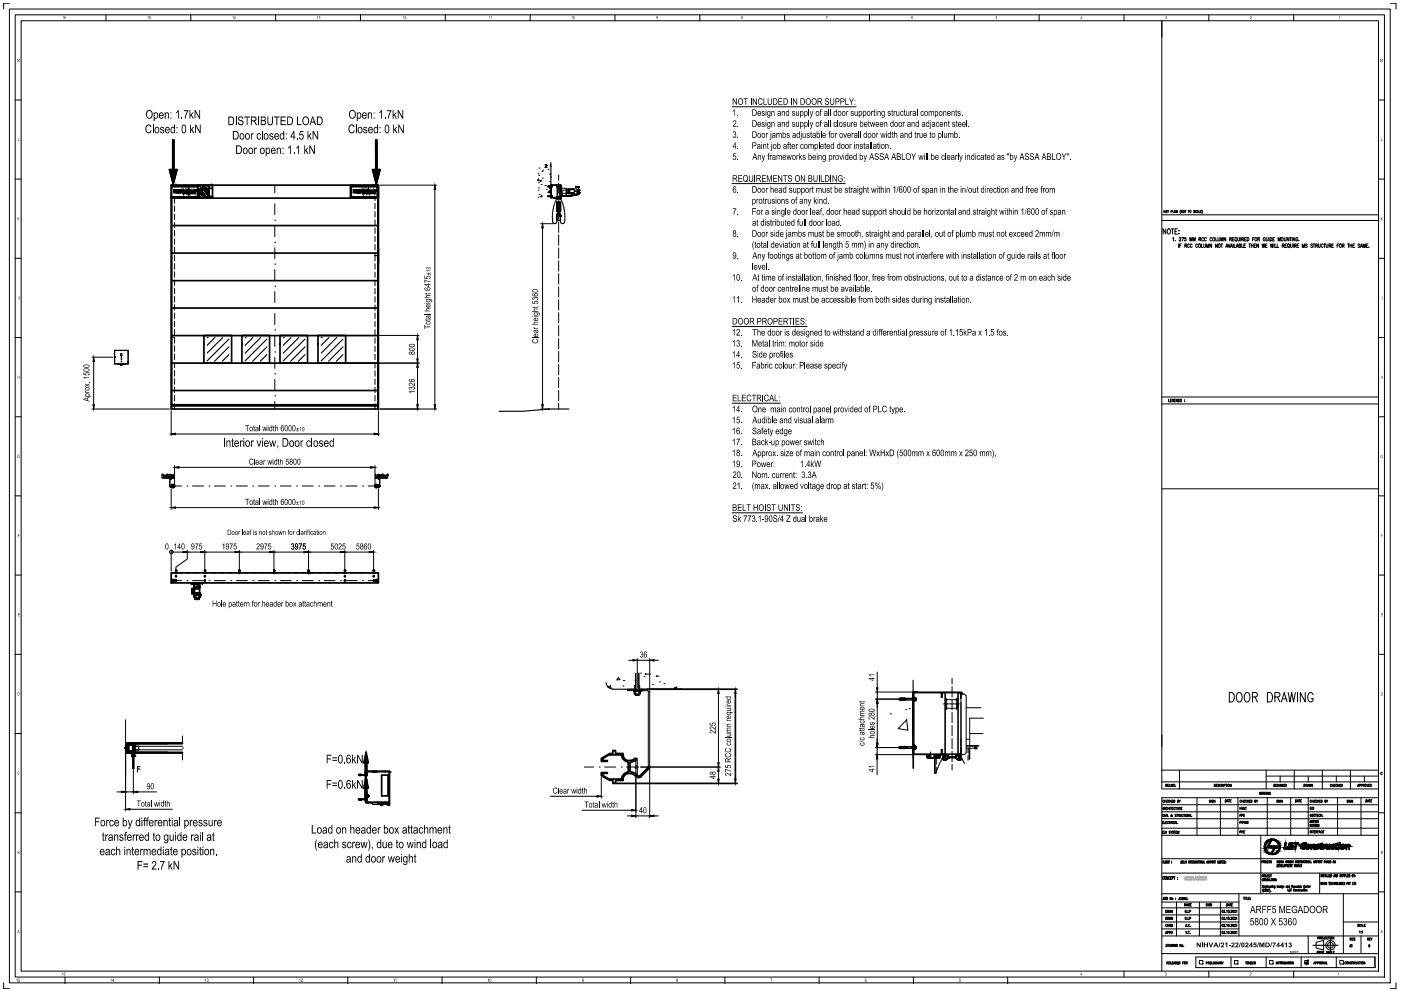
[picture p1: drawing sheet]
<svg xmlns="http://www.w3.org/2000/svg" width="420mm" height="297mm" viewBox="0 0 420 297" stroke-linecap="round" stroke-linejoin="round" font-family="sans-serif">
<!-- layer: T-ANNO-TTLB -->
<g fill="none" stroke="#000" stroke-width=".3">
<path d="M2.8 2.7h414.1v291.9h-414.1zM2.8 1h-1.7v1.7M4.6 4.4h410.6v288.5h-410.6zM6.3 6.2h407.1v284.9h-407.1zM31.8 4.4v1.8M57.2 4.4v1.8M82.7 4.4v1.8M108.1 4.4v1.8M133.5 4.4v1.8M159 4.4v1.8M184.4 4.4v1.8M209.9 4.4v1.8"/>
<path d="M235.3 4.4v1.8M260.8 4.4v1.8M286.2 4.4v1.8M311.6 4.4v1.8M337.1 4.4v1.8M348.4 6.2v230.3h65M362.5 4.4v1.8M388 4.4v1.8M416.9 1h1.8v1.7M4.6 30h1.7M413.4 30h1.8M4.6 53.7h1.7"/>
<path d="M413.4 53.7h1.8M4.6 77.4h1.7M413.4 77.4h1.8M4.6 101.2h1.7M413.4 101.2h1.8M4.6 124.9h1.7M413.4 124.9h1.8M4.6 148.6h1.7M413.4 148.6h1.8M4.6 172.4h1.7M413.4 172.4h1.8M4.6 196.1h1.7"/>
<path d="M413.4 196.1h1.8M4.6 219.9h1.7M348.4 234.4h65M348.4 230.8h65M353.7 230.8v5.7M359 239.1v11.3M413.4 239.1h-65v52M4.6 243.6h1.7M348.4 248.2h65M348.4 245.4h65M348.4 243.3h65M348.4 241.2h65"/>
<path d="M348.4 257.4h65M378.1 250.4v17.5M413.4 243.6h1.8M4.6 267.3h1.7M348.4 270.4h23.1M348.4 261.7h65v6.2h-65M349.1 262.9l-.3-.2-.2 .4 .2 .5 .3-.2M349.3 262.8h.3l-.1 .8-.3-.2zM350.2 262.7v.9l-.4-.9v.9M350.8 262.9l-.2-.2-.2 .4 .1 .5 .3-.2M351 263.1h.2M351.4 262.7h-.4v.9h.4"/>
<path d="M351.5 263.2l.4-.1v-.3l-.4-.1v.9M352 262.7h.4M352.2 262.7v.9M352.8 270.4v10.1M353.1 263h.1M353.1 263.5h.1M359.7 270.4v10.1M366 270.4v10.1M371.5 267.9v12.6M395.8 261.7v6.2M402.9 276.4h10.5M402.9 267.9v17.9"/>
<path d="M413.4 267.3h1.8M1.1 294.6v1.7h1.7M19.5 292.9v1.9M47.8 292.9v1.9M76.1 292.9v1.9M104.3 292.9v1.9M132.6 292.9v1.9M160.9 292.9v1.9M189.1 292.9v1.9M217.4 292.9v1.9M245.6 292.9v1.9M273.9 292.9v1.9"/>
<path d="M302.2 292.9v1.9M337.1 291.1v1.8M348.4 285.8h65M348.4 280.5h65M358.6 286.9h53.8v3.1h-53.8zM359.7 287.9h1.1v1.1h-1.1zM362.5 291.1v1.8M369.2 286.9v3.1M370.2 287.9h1v1.1h-1zM379.7 286.9v3.1M380.7 287.9h1.1v1.1h-1.1zM388 291.1v1.8"/>
<path d="M390.2 286.9v3.1M391.3 287.9h1v1.1h-1zM392.3 280.5v5.3M393.7 283.3h1M394.7 282.4l2.2-.5v2.8l-2.2-.5zM394.8 283.3h.4M395.3 283.3h.1M395.5 283.3h.4M396 283.3h1.2M397.3 283.3h.4M397.8 283.3h.2M398 283.3h.4"/>
<path d="M398.5 283.3h1.7M399 281.6v2M399 283.7v.4M399 284.2v1M400.3 283.3h.2M400.6 283.3h.4M400.8 286.9v3.1M401.1 283.3h.2M401.8 287.9h1.1v1.1h-1.1zM408.2 280.5v5.3M418.7 294.6v1.7h-1.8"/>
<circle cx="399" cy="283.3" r="1.42"/>
<circle cx="399" cy="283.3" r=".87"/>
</g>
<!-- layer: T-ANNO-TBTX -->
<g fill="#000">
<path d="M5.2 17.7l.3 .7 .4-.7v.8l-.1-.7-.2 .7-.3-.7-.1 .7zM18.9 5l.1-.2v.9zM44.2 5l.3-.2v.9l-.1-.7zM44.8 4.8h.4l-.4 .4h.4l-.2 .5-.3-.2h.4l-.1-.3-.3 .1zM69.7 5l.3-.2v.9l-.1-.7zM95.2 5l.2-.2v.9zM95.7 4.9l.3 .1-.1 .7-.3-.2h.4l-.3-.2 .2-.3-.2 .1zM121 4.9l.1 .8v-.7l-.2 .1zM121.4 5l.4-.1-.4 .7 .4 .1h-.4l.3-.5v-.3zM146.8 4.8l.1 .9-.1-.7-.1 .1zM147.2 5l.3-.2v.9l-.1-.7zM171.4 5l.3-.2v.9l-.1-.7z"/>
<path d="M247.7 4.8h.5l-.3 .9 .2-.7zM298.7 4.8h.3l-.3 .4h.3l-.1 .5-.3-.1 .4-.1-.1-.3-.3 .1zM349.5 5h.4l-.1 .7-.3-.2 .3 .1-.1-.3 .1-.3zM375 4.9h.4l-.3 .7 .3 .1h-.5l.4-.6-.1-.2-.3 .2zM401.7 4.8l.1 .9-.1-.7-.2 .1zM414 17.7h.2l.1 .7 .4-.7v.8l-.1-.7-.2 .7-.3-.7-.1 .7zM5.4 41.4l.1 .8 .4 .1h-.5zM414.3 41.4v.8l.4 .1h-.4zM5.3 65.2l.1 .4 .4-.4-.3 .3 .4 .5-.4-.4-.2 .4zM414.1 65.2l.1 .4 .5-.4-.3 .3 .3 .5-.4-.4-.2 .4zM5.7 88.9l.2 .6-.4 .2-.1-.2 .3 .1zM414.6 88.9l.1 .8h-.3l-.1-.2 .3 .1z"/>
<path d="M5.3 112.6l.1 .4h.4l.1-.4v.9l-.1-.4h-.4l-.1 .4zM414.1 112.6l.1 .4h.4l.1-.4v.9l-.1-.4h-.4l-.1 .4zM5.3 136.4h.5v.2l-.4-.1-.1 .5 .4 .1 .1-.2-.2-.1h.3l-.1 .4-.5-.1zM414.1 136.4h.5l.1 .2-.4-.2-.2 .3 .2 .4h.3l-.2-.3h.3l-.1 .4-.5-.1zM5.4 160.1h.5l-.4 .1v.2h.3l-.3 .2v.4zM414.2 160.1h.5l-.4 .1v.2h.3l-.3 .2v.4zM5.4 183.8h.5l-.4 .1v.3h.4l-.4 .1v.3l.5 .1h-.6zM414.3 183.8h.5l-.5 .1v.3h.4l-.4 .1v.3l.5 .1h-.5zM5.3 231.4l.3-.1 .2 .1h-.4l-.1 .2 .2 .5 .4-.2-.2 .3-.4-.2zM5.1 293.4l.1 .9-.1-.8-.2 .2zM5.6 293.3h.4l-.4 .2v.2h.2l.2 .2-.3 .4-.3-.2h.5l-.1-.3h-.3zM18.8 291.5l.1 .9-.1-.7-.1 .1z"/>
<path d="M33.2 293.5l.3-.2v1l-.1-.8-.2 .2zM61.5 293.6l.3-.3v1l-.1-.8zM62 293.4l.5 .1v.6l-.2 .2-.3-.3 .4 .2v-.3l-.2-.1 .2-.3-.3 .1zM89.9 293.3l.1 1-.1-.8-.2 .2zM90.4 293.4l.4 .1-.4 .6 .4 .2h-.6l.5-.6-.1-.3-.3 .2zM118.2 293.3l.1 1-.1-.8-.2 .2zM118.8 293.3l.1 1-.1-.8-.2 .2zM146.3 293.5l.3-.2v1l-.1-.8-.2 .2zM231.1 293.3h.5l-.3 1 .2-.8zM287.7 293.3h.4l-.3 .2v.2l.3 .2-.2 .4-.3-.1 .4-.1v-.3h-.4zM349.5 291.5l.3 .1 .1 .7-.2 .1-.3-.2 .3 .1 .1-.2-.2-.1 .1-.3-.3 .1zM358.9 282.5h.3l.6 1v-1h.3v1.4h-.3l-.7-.9v.9h-.2z"/>
<path d="M360.4 282.5h.3v1.4h-.3zM361 282.5h.3v.6h.6v-.6h.4v1.4h-.4v-.6h-.6v.6h-.3zM362.4 282.5h.4l.4 1 .3-1h.4l-.6 1.4h-.3zM365.8 282.5h.2l-.3 1.4h-.3zM366.2 282.7l.4-.2 .4 .1 .1 .5-.5 .6h.5v.2h-1l.7-.8a.23 .23 0 0 0 0-.3 .23 .23 0 0 0-.3 0l-.4 .1zM367.4 282.9l.7-.4v1.4h-.3v-1l-.4 .2zM368.5 283.3h.6v.2h-.6zM369.3 282.7l.4-.2 .5 .2-.1 .5-.5 .5h.6v.2h-1l.7-.9v-.3l-.4 .3-.3-.1zM370.5 282.7l.4-.2 .4 .1 .1 .5-.5 .6h.5v.2h-1l.7-.8a.23 .23 0 0 0 0-.3 .23 .23 0 0 0-.3 0l-.4 .1zM371.9 282.5h.2l-.3 1.4h-.3zM373.5 282.7l.4-.2 .4 .1 .1 .5-.6 .6h.6v.2h-1l.7-.9v-.2l-.3-.1-.1 .3-.2-.1zM374.9 291.6h.4l-.3 .7 .3 .1h-.5l.4-.6v-.2l-.2 .2z"/>
<path d="M376 282.5h.8v.3h-.6v.2h.4l.3 .3-.3 .6h-.5l-.2-.2 .7-.2-.1-.3-.6 .1zM377.3 282.5h.3l-.4 1.4h-.2zM377.7 282.5h.4l.3 1 .3-1h.5v1.4h-.3v-1.1l-.3 1.1h-.3l-.3-1.1v1.1h-.3zM381.3 282.5h.2l-.4 1.4h-.2zM381.6 282.5h1l-.5 1.4-.3-.1 .5-1h-.7zM385.3 282.9l.6-.4v1.4h-.3v-1l-.3 .2zM386.5 282.7l.4-.2 .4 .2-.2 .5 .3 .2-.1 .4-.6 .1-.3-.2 .7-.2-.1-.2h-.2l.2-.5-.6 .1zM401.4 291.5l.1 .9-.1-.7-.1 .1z"/>
<path d="M19.4 4.8l.3 .2-.2-.1-.2 .3h.4l-.1 .5-.4-.3zM19.4 5.4a.17 .17 0 0 0 .3 0 .17 .17 0 0 0-.3 0z"/>
<path d="M70.5 4.8l.2 .7-.2 .2-.3-.3zM70.5 5l-.2 .4h.2z"/>
<path d="M171.9 4.9l.3-.1 .2 .3-.2 .6-.3-.2zM172.1 4.9l-.1 .6 .2 .1 .1-.5z"/>
<path d="M196.9 4.9l.2-.1 .2 .3-.2 .6-.3-.1 .4-.2-.3-.1zM196.8 5.1a.2 .2 0 0 0 .4 0 .2 .2 0 0 0-.4 0z"/>
<path d="M222.3 4.9l.4 .1-.1 .7-.3-.1zM222.4 5a.15 .15 0 0 0 .3 0 .15 .15 0 0 0-.3 0zM222.4 5.5a.17 .17 0 0 0 .3 0 .17 .17 0 0 0-.3 0z"/>
<path d="M273.4 4.9l.4 .1-.4 .1 .4 .2-.2 .4-.3-.2zM273.4 5.4a.18 .18 0 0 0 .3 0 .18 .18 0 0 0-.3 0z"/>
<path d="M324.3 4.8l.1 .9-.4-.2zM324.3 5l-.2 .4h.2z"/>
<path d="M5.3 207.6l.5 .1v.6l-.2 .1h-.3zM5.4 207.7v.6h.3v-.5z"/>
<path d="M414.1 207.6l.6 .2-.2 .6h-.4zM414.2 207.7v.6h.3l.1-.5z"/>
<path d="M5.3 255.1l.5 .1-.1 .7h-.4zM5.4 255.1v.3h.3zM5.4 255.5v.3h.3v-.3z"/>
<path d="M414.2 255.1h.4v.8h-.4zM414.3 255.1v.3h.3zM414.3 255.5v.3l.3-.1v-.2z"/>
<path d="M5.5 278.8l.4 .9-.2-.3-.5 .3zM5.5 278.9l-.1 .4h.3z"/>
<path d="M414.3 278.8l.4 .9-.2-.3-.5 .3zM414.3 278.9v.4h.2z"/>
<path d="M19.2 291.6l.4 .1-.2-.1-.2 .2 .4 .2-.2 .4-.2-.1zM19.3 291.9l-.1 .4h.3v-.3z"/>
<path d="M34.1 293.3v1l-.4-.2zM34 293.5l-.2 .5h.2z"/>
<path d="M146.9 293.4l.2-.1 .2 .2v.6l-.2 .2-.3-.3zM147 293.5l-.1 .6 .2 .1 .1-.6z"/>
<path d="M174.6 293.5l.3-.2 .1 .2v.6l-.2 .2-.2-.2 .3 .1v-.4l-.2 .2zM174.6 293.6a.2 .2 0 0 0 .4 0 .2 .2 0 0 0-.4 0z"/>
<path d="M202.9 293.4l.2-.1 .2 .2v.7l-.2 .1-.3-.2zM202.9 293.6a.15 .15 0 0 0 .3 0 .15 .15 0 0 0-.3 0zM202.9 294a.2 .2 0 0 0 .4 0 .2 .2 0 0 0-.4 0z"/>
<path d="M259.4 293.4l.3-.1 .2 .2-.3-.1-.2 .2 .5 .3-.2 .4-.3-.2zM259.4 294a.2 .2 0 0 0 .4 0 .2 .2 0 0 0-.4 0z"/>
<path d="M324.3 291.5v.9l-.3-.2zM324.3 291.7l-.3 .4h.3z"/>
<path d="M364.5 282.5h.3l.6 1.4h-.3l-.2-.3h-.6l-.1 .3h-.3zM364.6 282.8l-.2 .6h.5z"/>
<path d="M372.4 282.6l.4-.1 .4 .2v.8l-.3 .4-.6-.2-.1-.6zM372.6 282.7v.8l.2 .2 .1-.7z"/>
<path d="M375.3 282.5h.2v.9h.2l-.2 .5h-.3v-.3h-.6zM375.2 282.9l-.4 .5h.4z"/>
<path d="M379.5 282.5h.9l.3 .2 .1 .6-.2 .5-1.1 .1zM379.8 282.7v1l.6-.1v-.8z"/>
<path d="M383.4 282.5h.3v.9h.2l-.2 .5h-.3v-.3h-.6zM383.4 282.9l-.4 .5h.4z"/>
<path d="M384.6 282.5h.3v.9h.1l-.1 .5h-.3v-.3h-.7zM384.6 282.9l-.4 .5h.4z"/>
</g>
<g fill="none" stroke="#000" stroke-width=".3">
<path d="M349.1 63.1v.7M349.2 63.4l.2 .4M349.4 63.1l-.3 .4M349.6 68.6v1.5l-.8-1.5v1.5M349.7 63.4h.2M350 63.1h-.3v.7h.3M350.1 63.1l.2 .7M350.2 68.8l.2-.2a.75 .75 0 0 1 .6 .8 .75 .75 0 0 1-.7 .7l-.3-.5zM350.5 63.1l-.2 .3M351.2 63.4h.3l.1-.3h-.4v.7M351.2 68.6h.9M351.6 68.6v1.5"/>
<path d="M351.7 71.4l.2-.2v1M351.8 63.1v.7h.3l.2-.7 .3 .7M352.2 63.5h.3M352.4 69.3h.4M352.5 72.1h.1M353.1 63.1v.7l-.4-.7v.7M353.1 68.6h-.7v1.5h.7M353.6 69.1h.1M353.5 73.1v1.1M353.6 70v.1zM353.6 71.5l.2-.3 .3 .1-.5 .9h.5M353.8 73.6h.3"/>
<path d="M354 62.9l-.1 .5 .1 .6M354.3 73.1h-.5v1.1M354.4 71.2h.6l-.4 1M354.6 63.1v.7l-.4-.7v.7M355.3 73.6l.5-.1v-.3l-.5-.1v1.1M355.3 63.1h.4M355.5 63.1v.7M355.6 73.6l.3 .6M355.7 71.2h-.4l-.1 .4a.31 .31 0 0 1 .5 .1 .31 .31 0 0 1-.1 .4 .31 .31 0 0 1-.4 0M356.3 63.1h.4M356.5 63.1v.7M356.7 73.4a.31 .31 0 0 0-.4-.3 .31 .31 0 0 0-.2 .4v.2a.31 .31 0 0 0 .2 .5 .31 .31 0 0 0 .4-.3"/>
<path d="M356.9 72.2v-1l.3 1 .3-1v1M357.5 73.4a.31 .31 0 0 0-.4-.3 .31 .31 0 0 0-.2 .4v.2a.31 .31 0 0 0 .2 .5 .31 .31 0 0 0 .4-.3M357.8 72.2v-1l.3 1 .3-1v1M358.3 63.2l-.3-.1 .3 .6h-.3M358.9 63.2l-.3-.1-.1 .2 .1 .5 .3-.2M359 63.8l.2-.7 .2 .7M359.1 63.5h.2M359.2 73.4a.31 .31 0 0 0-.4-.3 .31 .31 0 0 0-.2 .4v.2a.31 .31 0 0 0 .2 .5 .31 .31 0 0 0 .4-.3M359.6 63.1v.7h.3M359.6 71.7h.3l.2-.4-.5-.1v1M359.6 73.2a.49 .49 0 0 1 .5 .4 .49 .49 0 0 1-.5 .5zM359.9 71.7l.2 .5"/>
<path d="M360 63.4h.2M360.3 73.1v1.1h.5M360.4 63.1h-.4v.7h.4M360.5 62.9l.2 .5-.2 .6M361 71.5a.3 .3 0 0 0-.4-.3 .3 .3 0 0 0-.2 .4l.2 .6 .4-.2M361 73.1v.8l.3 .3 .3-.3v-.8M361.8 71.5a.3 .3 0 0 0-.4-.3 .3 .3 0 0 0-.2 .4v.2a.31 .31 0 0 0 .2 .4 .31 .31 0 0 0 .4-.2M361.9 74.2v-1.1l.3 1.1 .3-1.1v1.1M363.4 73.1v1.1l-.6-1.1v1.1M363.5 71.5a.3 .3 0 0 0-.4-.3 .3 .3 0 0 0-.2 .4l.1 .6 .5-.2M364.6 71.2v1h.5M365.1 73.1v1.1l-.6-1.1v1.1"/>
<path d="M365.3 71.2v.9l.2 .1 .3-.1v-.9M365.5 73.2a.49 .49 0 0 1 .5 .4 .49 .49 0 0 1-.5 .5zM366.1 72.2v-1l.3 1 .4-1v1M366.1 73.1h.6M366.4 73.1v1.1M367.6 71.2v1l-.5-1v1M367.6 74.2l.3-1.1 .3 1.1M367.7 73.8h.4M368.3 73.1l.3 1.1 .3-1.1M368.8 71.7l.5-.1v-.3l-.5-.1v1M369 74.2l.3-1.1 .3 1.1M369 71.7l.3 .5"/>
<path d="M369.1 73.8h.4M369.6 71.7h.3M369.9 73.1v1.1M370.1 71.2h-.5v1h.5M370.1 73.1v1.1h.6l.3-1.1 .3 1.1M370.7 72.1l.2 .2M370.8 73.8h.4M371.2 71.2v.7l.3 .3 .2-.1 .1-.9M371.5 73.6l.6-.1-.1-.3-.5-.1v1.1l.5-.1 .1-.3-.2-.2M372.1 71.2v1M372.4 71.7h.4l.1-.4-.5-.1v1M372.4 73.1v1.1h.5"/>
<path d="M372.7 71.7l.2 .5M373 73.6h.4M373.2 71.7h.3M373.6 73.1h-.6v1.1h.6M373.7 71.2h-.5v1h.5M374 71.2a.51 .51 0 0 1 .6 .5 .51 .51 0 0 1-.6 .5zM374.5 73.1h.6M374.8 73.1v1.1M375.3 73.6h.5M375.3 73.1v1.1M375.7 71.7h.2M375.8 73.1v1.1"/>
<path d="M376.1 73.6h.4M376.2 71.2h-.5v1M376.6 73.1h-.5v1.1h.5M377.2 71.7l.5-.1v-.3l-.5-.1v1M377.4 73.1v1.1l-.5-1.1v1.1M377.5 71.7l.3 .5M378.5 73.1l.2 1.1 .2-1.1 .2 1.1 .2-1.1M379.4 71.5a.3 .3 0 0 0-.3-.3 .3 .3 0 0 0-.3 .4v.2a.31 .31 0 0 0 .2 .4 .31 .31 0 0 0 .4-.2l-.1-.2M379.5 73.6h.3M379.7 71.2l.2 1 .3-.1 .1-.9M380 73.1h-.5v1.1h.5M380.6 71.2v1"/>
<path d="M380.9 71.2a.51 .51 0 0 1 .6 .5 .51 .51 0 0 1-.6 .5zM381 73.1l.2 1.1 .2-1.1 .2 1.1 .2-1.1M381.7 71.7h.3M382 73.1v1.1M382.3 71.2h-.6v1h.6M382.3 73.1v1.1h.5M383 73.1v1.1h.5M383.3 72.2v-1l.3 1 .3-1v1M384.5 73.6l.5-.1v-.3l-.5-.1v1.1M384.8 73.6l.3 .6M385.1 71.2l.2 1 .3-.1 .1-.9M385.3 73.6h.4"/>
<path d="M385.9 73.1h-.6v1.1h.6M386.2 73.2a.49 .49 0 0 1 .5 .4 .49 .49 0 0 1-.5 .5l-.1-.4zM386.4 74l.3 .3M386.5 71.2v1l-.5-1v1M386.7 71.2h.6M387 73.1l.2 1.1 .3-.3v-.8M387 71.2v1M387.5 71.2v1M387.8 73.1v1.1M388.2 73.6h.4v-.4l-.4-.1v1.1M388.4 71.2v1l-.6-1v1M388.4 73.6l.3 .6"/>
<path d="M389 73.6h.3M389.2 71.5a.3 .3 0 0 0-.3-.3 .3 .3 0 0 0-.3 .4l.2 .6 .4-.1v-.3h-.2M389.5 72.1h.1M389.5 73.1h-.5v1.1h.5M390.6 74.2v-1.1l.3 1.1 .3-1.1v1.1M392 73.3a.27 .27 0 0 0-.4-.2 .27 .27 0 0 0 .1 .5l.2 .1a.28 .28 0 0 1 0 .4 .28 .28 0 0 1-.4-.1M393.6 73.3l-.4-.1-.1 .2a.47 .47 0 0 1 .5 .7l-.5-.1M393.8 73.1h.6M394.1 73.1v1.1M394.6 73.6h.4v-.4l-.4-.1v1.1M394.8 73.6l.3 .6M395.4 73.1v.8l.2 .3 .3-.3v-.8"/>
<path d="M396.8 73.4a.31 .31 0 0 0-.4-.3 .31 .31 0 0 0-.2 .4v.2a.31 .31 0 0 0 .2 .5 .31 .31 0 0 0 .4-.3M397 73.1h.5M397.2 73.1v1.1M397.7 73.1v.8l.3 .3 .3-.3v-.8M398.6 73.6l.5-.1v-.3l-.5-.1v1.1M398.9 73.6l.2 .6M399.4 73.6h.3M399.9 73.1h-.5v1.1h.5M401 73.6h.3M401.5 73.1h-.5v1.1M401.8 73.2a.49 .49 0 0 1 .5 .4 .49 .49 0 0 1-.5 .5l-.2-.4zM402.6 73.6h.4v-.4l-.4-.1v1.1"/>
<path d="M402.8 73.6l.3 .6M404.1 73.1h.6M404.4 73.1v1.1M404.9 73.1v1.1M404.9 73.6h.5M405.4 73.1v1.1M405.8 73.6h.2M406.3 73.1h-.5v1.1h.5M407.8 73.3a.27 .27 0 0 0-.4-.2 .27 .27 0 0 0 0 .5l.3 .1a.28 .28 0 0 1 0 .4 .28 .28 0 0 1-.4-.1M408 74.2l.3-1.1 .3 1.1M408.1 73.8h.4M408.8 74.2v-1.1l.3 1.1 .3-1.1v1.1"/>
<path d="M409.8 73.6h.3M410.3 73.1h-.5v1.1h.5M410.5 74h.1M350.5 119.6v.8h.3M351.4 119.6h-.4v.8h.4M351.9 119.8l-.1-.2-.3 .2 .2 .6 .2-.1-.1-.2M352.5 119.6h-.3v.8h.3M353.1 119.6v.8l-.4-.8v.8M353.4 119.6a.4 .4 0 0 1 .4 .4 .4 .4 0 0 1-.4 .4zM354.4 119.8l-.4-.1 .4 .6h-.4M355.2 119.9h.1M351 120h.2"/>
<path d="M352.2 120h.2M355.2 120.4h.1M368.7 207.6a1.52 1.52 0 0 1 1.5 .9 1.52 1.52 0 0 1-.5 1.8l-1 .1zM371.2 207.7l.2-.1a1.34 1.34 0 0 1 1 2.1l-.3 .6-.7 .1a1.87 1.87 0 0 1-.2-2.7zM373.6 207.7l.2-.1a1.54 1.54 0 0 1 1.2 1.1 1.54 1.54 0 0 1-.6 1.6l-.2 .1a1.51 1.51 0 0 1-1.2-1.1 1.51 1.51 0 0 1 .6-1.6zM375.6 208.9l1.3-.1 .2-.4-.1-.5-.4-.3h-1v2.8M376.4 208.9l.7 1.5M380.1 207.6a1.53 1.53 0 0 1 1.5 .9 1.53 1.53 0 0 1-.4 1.8l-1.1 .1zM382.3 208.9l1.4-.1 .2-.4-.2-.7-1.4-.1v2.8M383.1 208.9l.8 1.5M384.3 210.4l.8-2.8 .9 2.8M384.6 209.5h1.1"/>
<path d="M386.3 207.6l.6 2.8 .5-2.8 .5 2.8 .6-2.8M389.1 207.6v2.8M391.4 207.6v2.8l-1.4-2.8v2.8M393.8 208.2l-.5-.6a1.35 1.35 0 0 0-1 2.1 .72 .72 0 0 0 1.2 .6l.3-1h-.5M348.4 220.3v3.5M349.1 240l-.3-.2-.1 .3 .1 .4 .3-.2M349.3 239.8v.7M349.5 235.4h.4v-.3h-.4v.7M349.7 239.8v.7M349.7 235.4l.2 .4M350.1 235.4h.2M350.2 239.8h-.3v.7h.3"/>
<path d="M350.5 235.1h-.4v.7h.4M350.5 235.1l.3 .7 .2-.7M350.8 240l-.3-.2-.2 .3 .2 .4 .3-.2M350.9 239.8v.7M351.1 235.7h.1M351.3 239.8l-.4 .5M351.7 235.1v.7l-.3-.7v.7M351.8 239.8h-.3v.7h.3M352 239.8l.3 .1-.1 .6h-.2zM352.6 235.7h.1M353.6 239.8l.2 .7M354 239.8l-.2 .4"/>
<path d="M363 239.9h-.3l.3 .6-.3-.1M363.2 239.8v.7M363.8 240l-.3-.1v.6h.3l-.1-.3M364.1 235.1l.4 .1-.2 .6h-.2zM364.4 239.8v.7l-.4-.7v.7M364.7 235.4h.2M365.1 235.1h-.4v.7h.4M365.6 235.2l-.4-.1 .4 .6h-.4M366 239.1v11.3M366.1 235.2l-.3-.1-.1 .2 .2 .5 .2-.2M366.3 235.4h.3l.1-.3h-.4v.7M366.5 235.4l.2 .4"/>
<path d="M366.9 235.1v.7M367.1 235.4h.3v-.3h-.3v.7M367.4 239.7a.36 .36 0 0 1 .4 .4 .36 .36 0 0 1-.4 .3zM367.6 235.1h.3M367.8 235.1v.7M368.1 235.1v.7M368.4 239.7h.4M368.6 239.7v.7M369.3 239.7h-.4v.7h.4M369.3 235.1v.7l-.4-.7v.7M371.2 239.1v11.3M372.2 240l-.1-.2-.3 .2 .1 .5 .3-.2"/>
<path d="M372.4 239.8v.7M372.8 239.8v.7M373.4 239.8h-.4v.7h.4M373.9 240l-.3-.2-.1 .3 .2 .4 .2-.2M374.1 239.8v.7M374.5 239.8l-.4 .5M375 239.8h-.4v.7h.4M375.1 239.8l.4 .1-.1 .6h-.3zM376.8 239.8l.2 .7M377.2 239.8l-.2 .4M377.8 237.8l.2-.1v-.2l-.2-.1v.7M377.9 237.8l.2 .3"/>
<path d="M378.2 237.8h.2M378.5 237.4h-.3v.7h.3M378.6 237.4l.1 .7 .2-.7M379 237.4v.7M379.5 237.5h-.3l.2 .6-.2-.1M379.6 237.4v.7M379.7 230.8v5.7M379.7 232.6h33.7M380.1 239.1v11.3M380.6 237.4v.7l-.3-.7v.7M381 237.5h-.3l.3 .6-.3-.1M382 235.1a.34 .34 0 0 1 .4 .3 .34 .34 0 0 1-.4 .4z"/>
<path d="M382.6 235.4h.2M382.9 235.1h-.3v.7h.3M383.2 239.9h-.4l.4 .3v.3l-.4-.1M383.4 235.2h-.4l.4 .5h-.4M383.4 239.8v.7M383.6 235.1v.7M383.9 232.6v1.8M384 240l-.3-.1v.6h.2v-.3M384.2 235.2l-.3-.1-.1 .6h.3l-.1-.2M384.6 239.8v.7l-.4-.7v.7M384.8 235.1v.7l-.4-.7v.7M385 235.4h.2"/>
<path d="M385.3 235.1h-.3v.7h.3M385.5 235.1a.34 .34 0 0 1 .4 .3 .34 .34 0 0 1-.4 .4zM387.1 239.1v11.3M388.1 230.8v5.7M388.5 239.7l.4 .1-.2 .6h-.2zM389.5 239.7h.4M389.7 239.7v.7M390.3 239.7h-.3v.7h.3M391 235.1l.4 .1-.2 .6h-.2zM391.6 235.4h.3l.1-.3h-.4v.7M391.8 235.4l.2 .4M392.1 235.8l.2-.7 .2 .7"/>
<path d="M392.2 235.5h.2M392.3 232.6v1.8M392.3 239.1v11.3M392.6 235.1l.1 .7 .1-.7 .2 .7 .1-.7M393.3 240l-.1-.2-.3 .2 .1 .5 .3-.2M393.5 239.8v.7M393.6 235.1v.7l-.3-.7v.7M393.8 239.8v.7M394.4 239.8h-.3v.7h.3M394.9 240l-.3-.2-.1 .3 .1 .4 .3-.2M395.1 239.8v.7M395.5 239.8l-.4 .5"/>
<path d="M396 239.8h-.3v.7h.3M396.2 239.8l.3 .1-.1 .6h-.2zM396.6 230.8v5.7M397.8 239.8l.2 .7M398.2 239.8l-.2 .4M399.3 235.2l-.1-.1-.3 .1 .1 .5 .3-.1M399.5 235.4h.4M399.5 235.1v.7M399.9 235.1v.7M400.1 235.4h.2M400.5 235.1h-.4v.7h.4M400.8 232.6v1.8"/>
<path d="M401 235.2l-.3-.1-.1 .2 .1 .4 .3-.1M401.1 239.1v11.3M401.2 235.1v.7M401.3 235.4l.3 .4M401.6 235.1l-.4 .4M401.7 235.4h.2M402.1 235.1h-.4v.7h.4M402.2 235.1l.4 .1-.2 .6h-.2zM404.3 239.9h-.4l.4 .6-.4-.1M404.5 239.8v.7M405 230.8v5.7M405.1 240l-.4-.1 .1 .6 .3-.1-.2-.2"/>
<path d="M405.7 239.8v.7l-.4-.7v.7M407.1 235.8l.2-.7 .2 .7M407.2 235.5h.2M407.7 235.4h.3v-.3h-.3v.7M408.2 239.1v11.3M408.2 235.4h.3l.1-.3h-.4v.7M408.8 235.4h.3v-.3h-.3v.7M409 235.4l.2 .4M409.2 232.6v1.8M409.6 239.7a.36 .36 0 0 1 .4 .4 .36 .36 0 0 1-.4 .3zM409.9 235.1l.2 .7 .2-.7M410.4 235.4h.2"/>
<path d="M410.6 239.7h.4M410.7 235.1h-.3v.7h.3M410.7 239.7v.7M410.9 235.1l.4 .1-.2 .6h-.2zM411.4 239.7h-.3v.7h.3M414.5 231.6l-.2-.1-.2 .2 .2 .5 .2-.2M348.6 242.7l.2-.7 .2 .7M348.6 249.4h.2M348.6 246.5h.2M348.7 242.4h.2M349 249.1h-.4v.7h.4M349 246.2h-.4v.7h.4"/>
<path d="M349 258.2l-.2-.2-.2 .3 .2 .4 .2-.1M349 244.3l-.2-.2-.2 .2 .1 .5 .3-.2M349.1 249.1v.7h.3M349.1 246.2v.7h.3M349.1 258v.7h.3M349.2 242.3l.3-.2-.3-.1v.7M349.2 244.1v.7M349.3 240.2h.4M349.3 244.1l.3 .7 .2-.7M349.4 242.3l.1 .4M349.5 249.1l.2 .7 .2-.7M349.5 258v.7"/>
<path d="M349.6 246.5h.2M349.7 258.4h.1M349.9 240.2h.2M349.9 246.2h-.3v.7h.3M349.9 244.1v.7M350 258h-.3v.7h.3M350.1 244.1v.7h.3M350.1 242.1l-.2-.1-.2 .2 .2 .5 .2-.2M350.3 242v.7M350.3 242.3h.4M350.4 258v.7l-.3-.7v.7M350.5 246.4l-.3-.2-.2 .3 .2 .4 .3-.2"/>
<path d="M350.5 258h.3M350.5 246.2h.4M350.6 258v.7M350.7 242v.7M350.8 246.2v.7M350.9 242v.7M351 249.2h-.4l.3 .6-.3-.1M351 242h.4M351.1 249.1l.2 .7M351.1 240.1l.2 .4M351.1 246.5h.3v-.2l-.3-.1v.7M351.2 242v.7"/>
<path d="M351.3 246.5l.1 .4M351.4 258.3h.1M351.4 258.7h.1M351.5 240.2h.2M351.5 249.1l-.2 .3M351.5 242.3h.2M351.6 244.4l-.2 .4-.3-.2 .2-.5v.4l.3 .2M351.6 246.2v.7M351.9 242h-.4v.7h.4M352 249.2h-.4l.3 .6-.3-.1M352.1 249.1h.4M352.2 246.4l-.3-.2-.1 .3 .2 .4 .2-.2"/>
<path d="M352.3 249.1v.7M352.3 246.9l.2-.7 .2 .7M352.4 242.1l-.1-.1-.3 .1 .1 .6 .3-.2M352.4 246.7h.3M352.5 242h.4M352.6 249.4h.2M352.7 242v.7M352.7 244.2h-.3l.3 .4-.3 .1M352.8 244.1h.4M352.9 246.2v.7h.3M353 249.1h-.4v.7h.4M353 242l.2 .7 .2-.1v-.6"/>
<path d="M353 244.1v.7M353.1 249.8v-.7l.2 .7 .3-.7v.7M353.1 240.2l.4-.1-.1-.3h-.3v.7h.4l-.2-.3M353.3 244.4h.4v-.3h-.4v.7M353.6 244.4l.1 .4M353.6 242.3h.3l.1-.2-.4-.1v.7M353.8 242.3l.2 .4M353.9 244.1l.1 .7 .3-.1v-.6M354.1 258l.3 .2-.1 .5zM354.2 242.3h.2M354.5 242h-.3v.7h.3M354.6 258.4h.2"/>
<path d="M354.9 244.3l-.2-.2-.2 .2 .1 .5 .3-.2M354.9 258h-.3v.7h.3M355 258v.7h.3M355 244.1h.4M355.2 244.1v.7M355.4 258.4h.3M355.4 258v.7M355.5 244.1l.1 .7 .3-.2v-.5M355.7 258v.7M355.8 258v.7M356.1 244.4h.3v-.3h-.3v.7M356.3 244.4l.2 .4"/>
<path d="M356.5 258v.7M356.6 244.8l.2-.7 .2 .7M356.6 244.6h.3M357 258v.7l-.4-.7v.7M357.1 258h.3M357.1 244.1v.7h.3M357.2 258v.7M357.5 258.4h.2M357.8 258h-.3v.7h.3M357.9 258.4h.3v-.3l-.3-.1v.7M358 258.4l.2 .3M358.7 258v.7l-.3-.7v.7"/>
<path d="M358.8 258.7l.1-.7 .2 .7M358.8 258.5h.3M359.2 258h.3M359.3 258v.7M359.6 258v.7M360.5 258v.7l-.3-.7v.7M360.6 258.7l.2-.7 .2 .7M360.7 258.5h.2M361.1 258v.7h.2M361.9 258.7l.1-.7 .2 .7M361.9 258.5h.2M362.3 258v.7"/>
<path d="M362.5 258.4l.3-.1-.1-.3h-.2v.7M362.7 258.4l.1 .3M363 258.4h.2v-.4h-.2v.7M363.5 258.1l.2 .1-.1 .5-.2-.2zM363.9 258.4l.3-.1-.1-.3h-.2v.7M364.1 258.4l.1 .3M364.3 258h.3M364.4 258v.7M365.2 258v.7h.2M365.5 258v.7M365.7 258.7v-.7l.2 .7 .1-.7v.7M366.2 258v.7"/>
<path d="M366.3 258h.3M366.5 258v.7M366.7 258.4h.2M367 258h-.3v.7h.3M367.1 258l.3 .2-.1 .5h-.2zM367.6 258.3h.1M367.6 258.7h.1M367.9 240.4l.3-.7 .2 .7M368 240.2h.3M368.9 240h.2M371.8 246.5h.3l.1-.3h-.4v.6M371.8 249.3l.4-.2-.4-.1v.7"/>
<path d="M371.8 241.9v.8M371.8 242.3h.4M371.8 244.4h.3M372.2 244.1h-.4v.7M372.2 241.9v.8M372.3 244.4h.3v-.3h-.3v.7M372.3 241.9l.3 .8 .2-.8M372.4 246.2v.6M372.4 249v.7M372.4 249.3h.4M372.4 240.2h.4M372.6 246.5h.3v-.3h-.3v.6"/>
<path d="M372.8 249v.7M372.8 242.7l.2-.8 .2 .8M372.9 242.4h.3M373 249.3h.2M373 240.2h.2M373.2 246.2v.6M373.2 244.1h-.3l.3 .4v.2l-.3-.1M373.3 249h-.3v.7h.3M373.7 242.1l-.1-.2-.2 .2 .1 .6 .2-.2M373.7 246.2v.6l-.3-.6v.6M374.2 240.1l.3 .4M374.3 246.3h-.3v.5h.3l-.1-.2"/>
<path d="M374.6 240.2h.2M376.3 240.2l.3-.1v-.3h-.3v.7h.3l-.1-.3M378.4 258.3h.3v-.3h-.3v.7M378.8 258.3h.3v-.3h-.3v.7M379 258.3l.1 .4M379.9 258v.6l-.2-.2M380.1 258.3h.2M380.4 258h-.3v.7h.3M380.8 258.1v-.1l-.3 .1 .1 .5 .2-.1M380.9 258h.3M381.1 258v.7M381.1 251.8a2.05 2.05 0 0 0-1.6 2 2.05 2.05 0 0 0 1.6 2"/>
<path d="M381.4 258.2h.1M381.4 258.6h.1M381.5 251.8l-1 1.7h1l-.3 .7h-1.4l1.3-2.4M381.5 251.8a2.05 2.05 0 0 1 2.1 2.1 2.05 2.05 0 0 1-2.2 2l1-1.7h.6l.3-.7h-1.4l-.4 .7h.6l-1 1.7M383 259.1l.3 .2-.2 .5h-.1zM383 258v.7M383.4 259.5h.2M383.5 258v.7l-.4-.7v.7M383.7 258l.2 .2-.1 .5zM383.7 259.1h-.3v.7h.3M383.8 259.1l.1 .7 .2-.7M384.1 258v.7"/>
<path d="M384.2 259.5h.2M384.3 258.3h.2v-.3h-.2v.7M384.4 258.3l.2 .4M384.5 259.1h-.3v.7h.3M384.7 258.7l.1-.7 .2 .7M384.7 259.1v.7h.2M384.7 258.4h.2M385.4 252.6h.4l-.4 1.6h.7l-.1 .3h-1zM385.5 259.5h.3v-.3l-.3-.1v.7M385.9 258.1l-.3-.1 .1 .7 .1-.3M386 258.7l.2-.7 .1 .7M386 259.8v-.7l.2 .7 .1-.7v.7"/>
<path d="M386 258.4h.2M386.5 259.5h.2M386.7 253.8l.2-.1 .2 .4-.2 .1a.23 .23 0 0 1-.3-.1 .23 .23 0 0 1 .1-.3zM386.7 258v.7l-.3-.7v.7M386.8 259.1h-.3v.7h.3M386.9 258l.3 .2-.2 .5zM387 252.9v.4l.3-.4M387.2 259.1v.7l-.3-.7v.7M387.3 259.1h.3M387.3 258.3h.4M387.3 258v.7M387.5 259.1v.7"/>
<path d="M387.6 252.9l-.5 .6 .3 .4 .1-.4h.3l-.3 .6 .2 .4-.4-.2a.55 .55 0 0 1-1 0 .55 .55 0 0 1 .4-.9l-.1-.5M387.7 258v.7M387.8 258v.7M388.1 252.6h1.3l-.1 .3h-.4l-.3 1.6h-.4l.3-1.6h-.4zM388.1 259.1l.2 .7 .1-.7 .1 .7 .1-.7M388.5 258v.7M388.9 258v.7l-.3-.7v.7M389 240.4l.2-.7 .3 .7M389.1 240.2h.3M389.1 258h.3M389.2 259.5l.3-.1v-.2l-.3-.1v.7M389.2 258v.7"/>
<path d="M389.3 259.5l.2 .3M389.5 258.3h.1M389.6 259.1v.7M389.7 258h-.2v.7h.2M389.7 259.4l.3 .4M389.9 258.3h.2l.1-.3h-.3v.7M390 259.1l-.4 .5M390 240h.2M390 258.3l.2 .4M390.4 259.2h-.3l.2 .6-.2-.1M390.6 252.9a.87 .87 0 0 0-.5 1.2 .87 .87 0 0 0 1.2 .4l.1-.4a.64 .64 0 0 1-.9-.3 .64 .64 0 0 1 .6-.9M390.6 258v.7l-.3-.7v.7"/>
<path d="M390.8 258.7l.1-.7 .2 .7M390.8 258.4h.2M391.1 258h.3M391.3 258v.7M391.6 258v.7M391.7 252.7l-.2 .2M391.9 253.3a.69 .69 0 0 1 1.1 .2 .69 .69 0 0 1-.6 1 .63 .63 0 0 1-.8-.4 .63 .63 0 0 1 .3-.8zM392.5 258v.7l-.3-.7v.7M392.6 258.7l.2-.7 .2 .7M392.7 258.4h.2M392.8 246.6l.2-.7 .1 .7M392.8 246.4h.3"/>
<path d="M392.9 249v.7M393.1 247.2l-.3-.1 .3 .6h-.3M393.1 258v.7h.2M393.2 247.1l.1 .7M393.3 242.1l-.2-.2-.2 .2 .1 .5h.3l-.2-.2M393.3 244.2l-.4-.1 .2 .7 .2-.2-.2-.1M393.3 245.9v.7M393.3 253.1h.4l-.1 .2 .6-.2 .2 .2-.2 1.2h-.3l.2-.8a.29 .29 0 0 0-.4-.3 .29 .29 0 0 0-.1 .4l-.2 .7h-.3zM393.4 246.2h.3v-.3h-.3v.7M393.5 249v.7l-.4-.7v.7M393.5 240.2h.3M393.5 244.4h.2"/>
<path d="M393.5 241.9v.8M393.5 247.1l-.2 .3M393.6 246.2l.1 .4M393.6 249h.4M393.8 244.1h-.3v.7h.3M393.8 249v.7M393.9 258.7l.1-.7 .2 .7M393.9 246.3l.3-.1v-.3h-.3v.7M393.9 258.4h.2M393.9 247.2l-.3-.1 .3 .6h-.3M394 242.1l-.3-.1 .3 .6h-.4M394 247.1h.3"/>
<path d="M394.1 240.2h.2M394.2 249.3h.2M394.2 247.1v.7M394.3 258v.7M394.4 247.4h.2M394.4 258.3h.3v-.3h-.3v.7M394.5 249h-.3v.7h.3M394.5 244.1h.4M394.6 258.3l.2 .4M394.7 249.3h.3v-.3h-.3v.7M394.7 244.1v.7M394.7 247.1h-.3v.7h.3"/>
<path d="M394.8 253.3l.9-.1-.1 .2h-.5a.59 .59 0 0 1 .3 .9 .59 .59 0 0 1-.9 .2l.1-.3 .6-.1-.5-.4zM394.8 246.2h.3v-.3h-.3v.7M394.8 247.8v-.7l.2 .7 .2-.7v.7M394.8 249.3l.2 .4M394.9 258.3h.3v-.3h-.3v.7M395 246.2l.1 .4M395 244.4h.2M395.2 249.3h.2M395.2 245.9h.3M395.3 240.1l.2 .4M395.3 244.1h-.3v.7h.3M395.4 245.9v.7"/>
<path d="M395.5 249h-.3v.7M395.6 249.7l.2-.7 .2 .7M395.6 247.2l-.2-.1 .2 .6h-.3M395.7 249.4h.3M395.7 240.2h.2M395.8 258.3h.3v-.3h-.3v.7M395.9 244.2l-.3-.1-.1 .2 .1 .5 .3-.2M396 258.3l.1 .4M396.1 244.4h.3M396.1 244.1v.7M396.3 258h.3M396.4 258v.7"/>
<path d="M396.4 244.1v.7M396.5 249.1l-.2-.1-.2 .3 .1 .3 .3-.1M396.5 252.7l-.1 .4h.3l-.1 .3h-.2l-.2 .7 .3 .1-.1 .3-.5-.2 .1-.9h-.2v-.3h.3v-.2M396.7 244.7h.1M396.7 249.3h.2M396.9 253.1h.3v.3l.5-.3-.1 .3-.4 .2-.2 .9h-.4zM397.1 249h-.4v.7h.4M397.1 258.3h.3v-.3h-.3v.7M397.3 240.2l.4-.1-.1-.3h-.3v.7h.4l-.2-.3M397.6 258.3h.3M397.6 258v.7M397.9 258v.7"/>
<path d="M397.9 253.1h.4l-.2 .7a.26 .26 0 0 0 .2 .4 .26 .26 0 0 0 .3-.3l.2-.8h.3l-.3 1.4h-.3v-.2l-.4 .2-.4-.2zM398 258.7l.2-.7 .1 .7M398 258.4h.3M398.7 258.1l-.2-.1 .2 .6h-.3M398.9 258.3h.2M399.1 258h-.2v.7h.2M399.3 258.4h.4M399.3 253.4l.4-.3 .6 .1-.1 .2a.44 .44 0 0 0-.7 .3 .44 .44 0 0 0 .6 .5 .51 .51 0 0 1-.8 .2 .51 .51 0 0 1 0-.8zM399.9 258h.2v.6l-.3-.1M400.2 258.7l.2-.7 .2 .7M400.3 258.4h.2M400.7 252.9l-.4 .5h.3l-.2 .8 .4 .3"/>
<path d="M400.8 254v.2M410.1 240.4l.2-.7 .2 .7M410.2 240.2h.2M411.1 240h.2M348.4 278.4h23.1M348.4 276.4h23.1M348.4 274.2h23.1M348.4 272.1h23.1M349 268.9l-.1 .7-.2-.2M349.5 279.9l.2-.8 .3 .8M349.6 272.8a.34 .34 0 0 1 .4 .4 .34 .34 0 0 1-.4 .3zM349.6 274.9a.36 .36 0 0 1 .4 .4 .36 .36 0 0 1-.4 .3z"/>
<path d="M349.6 279.6h.3M349.8 269.3l.3-.1v-.2l-.3-.1v.8l.3-.1-.1-.3M350 277.2l-.2-.2-.2 .2 .1 .5 .3-.1M350.1 275.3l.4-.1v-.2l-.4-.1v.7M350.1 279.5h.3l.1-.3-.4-.1v.8M350.2 277v.7M350.2 277.4h.3M350.3 275.3l.2 .3M350.5 272.9h-.4l.4 .4-.2 .2-.2-.1M350.5 277v.7M350.6 274.9l.2 .7 .1-.7 .2 .7 .1-.7M350.7 279.5l.4-.2-.4-.2v.8"/>
<path d="M350.7 277v.7M350.9 277.3l.2 .4M351.1 273l-.4-.1v.5l.3 .1 .1-.2h-.2M351.1 277l-.4 .5M351.2 279.1l.4 .1-.2 .7h-.2zM351.3 268.9v.8l-.4-.8v.8M351.3 277a.36 .36 0 0 1 .4 .4 .36 .36 0 0 1-.4 .3zM351.6 272.8v.7l-.4-.7v.7M351.7 274.9v.7l-.4-.7v.7M352.6 269.2h.1M352.6 269.6h.1M353.7 269l-.1 .7-.2-.2"/>
<path d="M354.5 269.3l.4-.2-.4-.1v.7l.4-.1-.2-.3M355.4 269v.7l-.4-.7v.7M355.5 277.7l.3-.7 .2 .7M355.6 279.1l.2 .8 .2-.8M355.6 270.8v.8l-.4-.8v.8M355.6 277.5h.3M355.8 271.6l.2-.8 .2 .8M355.8 275.1l-.1-.2-.3 .2 .1 .5 .3-.1-.1-.1M355.8 273l-.3-.2-.1 .5 .1 .2 .3-.1-.1-.1M355.8 271.3h.3M356 275.5h.1M356 273.5h.1"/>
<path d="M356.1 277.7h.1M356.2 279.8h.1M356.2 269.6h.1M356.3 272.8v.7M356.3 274.9v.7M356.3 271.6v-.8l.2 .8 .2-.8v.8M356.3 279.1h.4M356.3 277v.7M356.5 275.5h.1M356.5 273.5h.1M356.5 277.3l.2 .4M356.5 279.1v.8"/>
<path d="M356.7 275.3h.4v-.3l-.4-.1v.7M356.7 273.2l.4-.1v-.3h-.4v.7M356.7 277l-.4 .5M356.9 279.8h.1M356.9 277.7h.1M356.9 271.2h.3M357.3 270.8h-.4v.8h.4M362.1 271l-.4-.1 .4 .6h-.4M362.2 270.8v.8M362.8 271l-.1-.2-.3 .2 .2 .6 .2-.1-.1-.2M363.4 270.8v.8l-.4-.8v.8M367 279.3l.3-.1-.3 .7h.4"/>
<path d="M367 277.2l.3-.1-.3 .6h.4M367 275.1l.3-.1-.3 .6h.4M367 273l.3-.2-.3 .7h.4M367.6 279.8h.1M367.6 277.7h.1M367.6 275.5h.1M367.6 273.5h.1M367.9 270.8a.36 .36 0 0 1 .3 .4 .36 .36 0 0 1-.3 .4zM367.9 279.3l.1-.2v.8M367.9 277.2l.1-.2v.7M367.9 275.1l.1-.2v.7M367.9 273l.1-.2v.7"/>
<path d="M368.3 271.6l.2-.8 .3 .8M368.4 277.1a.28 .28 0 0 1 .3 .3 .28 .28 0 0 1-.4 .2zM368.4 275a.28 .28 0 0 1 .3 .3 .28 .28 0 0 1-.4 .2zM368.4 271.3h.3M368.8 270.8h.4M368.9 279.8h.1M368.9 277.7h.1M368.9 275.5h.1M368.9 273.5h.1M369 270.8v.8M369.1 279.3l.1-.2 .3 .2-.4 .6h.4M369.1 277.2l.1-.2 .3 .2-.4 .5h.4"/>
<path d="M369.1 275.1l.2-.2 .2 .2-.4 .5h.4M369.1 273l.3-.1-.3 .6h.4M369.3 271.2h.3M369.7 270.8h-.4v.8h.4M370.2 279.3l.3-.1-.3 .7h.3M370.2 277.2l.3-.1-.3 .6h.3M370.2 275.1l.3-.1-.3 .6h.3M370.2 273l.3-.2-.3 .7h.3M370.8 279.3l.1-.2v.8M370.8 277.2l.1-.2v.7M370.8 275.1l.1-.2v.7M370.8 273l.1-.2v.7"/>
<path d="M372.9 268.9h.3M373.1 268.9v.8M373.4 268.9v.8M373.5 268.9h.4M373.7 268.9v.8M374 268.9v.8h.3M374.5 269.3h.2M374.8 268.9h-.3v.8h.3M375 269.2h.1M375 269.6h.1M378.5 262.6l.3-.1-.1-.3h-.2v.7M378.7 265.7h.1"/>
<path d="M378.8 263.5l-.2-.1-.1 .2 .1 .4 .2-.1M378.8 266.4l-.1 .4 .1 .7M379 262.5l.3-.1-.1-.2h-.2v.7M379 265.3h-.3v.7h.3M379 266.8h.1M379.1 265.7l.2-.1v.4M379.1 265.6v.4M379.1 262.5l.2 .4M379.3 266.5h-.3v.7h.3M379.4 266.5l.3 .2-.2 .5h-.1zM379.7 265.6v.6h-.2M379.7 265.7l-.1-.1-.1 .2v.2l.2-.1"/>
<path d="M379.8 263.4v.6l-.3-.6v.6M379.8 266.8h.3v-.3h-.3v.7M379.9 265.4h.1M379.9 265.6v.4M380 266.8l.1 .4M380.1 262.2l-.1 .7-.2-.3M380.1 265.7l.2-.1v.4M380.1 265.6v.4M380.2 263.4h-.2l.2 .5h-.3M380.2 262.5h.2M380.4 263.4l.1 .6 .2-.6M380.5 265.8h.2l-.1-.2-.1 .3h.2"/>
<path d="M380.5 262.2h-.3v.7h.3M380.6 266.7l-.2-.2-.1 .3 .1 .4 .2-.2M380.7 266.4v1.1M380.9 263.4v.6h.2M380.9 265.8h.2l-.1-.2-.1 .3h.2M380.9 262.3l-.1-.1-.2 .2 .2 .5 .1-.2M381 262.2h.3M381.1 267.2v.1M381.2 263.4h.3M381.2 262.2v.7M381.3 263.4v.6M381.3 265.6v.4"/>
<path d="M381.5 265.6l-.2 .2M381.5 264l.2-.6 .1 .6M381.5 265.4h.1M381.5 265.6v.4M381.6 263.8h.2M381.7 265.7l.3-.1v.4M381.7 265.6v.4M382.3 263.4v.6l-.3-.6v.6M382.4 265.6v.5l-.2 .1M382.4 265.7h-.3l.1 .3 .2-.1M382.4 263.4h.3M382.5 263.4v.6"/>
<path d="M382.8 263.6h.1M382.8 264h.1M383 265.3l.3 .1-.1 .6h-.2zM383.4 265.8h.3l-.1-.2-.2 .3h.3M384.1 265.7h-.3l.2 .3-.2-.1M384.2 265.4h.1M384.2 265.6v.4M384.6 265.6v.6h-.1M384.6 265.7l-.1-.1-.1 .2 .1 .2 .1-.1M384.8 265.7l.2-.1v.4M384.8 265.6v.4M385.9 265.7l-.1-.1-.2 .2 .1 .2 .2-.1"/>
<path d="M385.9 265.6v.4M386.1 265.7l.2-.1v.4M386.1 265.6v.4M386.2 266.4v.7h.2M386.7 265.7h-.2l.1 .3 .1-.1M386.7 265.3v.7M387 266.7l-.3 .4-.2-.1 .2-.6 .1 .6h.2M387 266.4h.3M387.2 266.4v.7M387.4 265.7l.3-.3-.3-.1v.7M387.5 265.7l.2 .3M387.8 265.8h.3l-.1-.2-.2 .3h.3"/>
<path d="M388.2 266.6l-.2-.2-.1 .3 .1 .4 .2-.1M388.4 265.7l-.2-.1 .2 .4-.2-.1M388.6 265.8h.2l-.1-.2-.1 .3h.2M388.8 266.8l.2-.1v.4M388.8 266.7v.4M389.2 265.7h-.2v.3l.2-.1M389.2 265.6v.4M389.4 266.7h-.2l.2 .4-.2-.1M389.4 265.6v.4M389.5 266.7h.2M389.6 265.6l-.2 .2M389.6 266.4l.1 .7"/>
<path d="M389.8 266.7v.4M389.9 265.7h-.2v.3l.2-.1M390 266.7l-.2 .2M390.1 265.7l.2-.1v.4M390.1 265.3v.7M390.1 266.7v.4l.2-.1M390.3 266.7v.4M390.8 266.7h-.3v.3h.3M390.8 266.7h.2M390.9 266.4l.2 .7M391.1 266.4h.1M391.2 266.7v.4"/>
<path d="M391.2 265.5l-.1-.2-.2 .2 .1 .5 .2-.1M391.4 265.8h.3l-.1-.2-.2 .3h.3M391.8 265.7l.2-.1v.4M391.8 266.8l.2-.1v.4M391.8 265.6v.4M391.8 266.7v.4M392.2 265.6h.1M392.2 265.3l.1 .7M392.5 265.8h.2l-.1-.2-.1 .3h.2M392.8 265.6v.4M393.1 265.6l-.3 .2M396.1 262.1v.7"/>
<path d="M396.4 264.5v.7l-.3-.7v.7M396.6 262.1v.7l-.3-.7v.7M396.6 264.5v.7M396.8 264.5v.7M396.8 264.8h.3M397.1 262.2h-.3l.2 .6-.2-.1M397.1 264.5v.7M397.2 262.1h.3M397.2 264.5l.2 .7 .1-.7M397.3 262.1v.7M397.5 262.8l.2-.7 .1 .7M397.6 265.2l.1-.7 .2 .7"/>
<path d="M397.6 262.6h.2M397.7 264.9h.2M398 262.1v.7h.2M398.3 262.1v.7h.3M398.4 264.5h.3M398.6 264.5v.7M398.7 262.5h.2M398.9 264.8h.1M399 262.1h-.3v.7h.3M399.1 262.1l.3 .2-.1 .5h-.2zM399.1 264.5h-.2v.7h.2M399.6 264.6l-.2-.1-.2 .3 .2 .4 .2-.2"/>
<path d="M399.7 264.8h.3M399.7 264.5v.7M400 262.8l.1-.7 .2 .7M400 262.6h.2M400 264.5v.7M400.5 264.5v.7l-.3-.7v.7M400.7 262.1v.7l-.3-.7v.7M400.9 262.1l.3 .2-.1 .5h-.2zM401.1 264.5v.7h.3M402.1 262.2h-.3l.3 .6-.3-.1M402.2 262.1l.2 .7 .1-.7M402.3 264.6l-.1-.1-.2 .1 .1 .6 .1-.3"/>
<path d="M402.4 264.5v.7M402.6 264.8h.2M402.7 262.5h.3v-.3l-.3-.1v.7M402.9 264.5h-.3v.7h.3M403.2 262.5l.3-.1-.1-.3h-.2v.7M403.3 264.6l-.2-.1 .2 .6h-.3M403.6 262.1v.7h.3M403.9 264.8h.3l-.1-.3h-.2v.7M404 262.1v.7M404.2 262.5h.2M404.3 264.5l.2 .7 .2-.7h.3M404.5 262.1h-.3v.7h.3"/>
<path d="M404.6 262.1l.3 .3-.2 .4zM404.9 264.5v.7M405.5 262.5l.3-.1-.1-.3h-.2v.7h.3l-.1-.3M405.6 264.5v.7h.2M405.9 262.1l.2 .7M405.9 264.5h.3M406 264.5v.7M406.3 262.1l-.2 .4M406.3 264.5l.3 .1-.1 .6h-.2zM406.4 262.4h.1M406.4 262.8h.1M407.5 277.1h-.4l.4 .4-.1 .2-.3-.1"/>
<path d="M407.7 279.1l.1-.1v.7M408 277.2l-.2-.2-.1 .3 .1 .4 .2-.2M408.2 277.7l.2-.7 .2 .7M408.2 279.2h.1M408.2 279.7h.1M408.2 277.5h.3M408.5 279.1l.1-.1v.7M408.7 277v.7h.4M409.2 277.4h.2M409.5 277h-.3v.7h.3M349.7 283a.36 .36 0 0 1 .4 .4 .36 .36 0 0 1-.4 .4zM350 288.6h.3v-.3h-.3v.7"/>
<path d="M350.2 288.6l.1 .4M350.3 283.4l.3-.1v-.2l-.3-.1v.8M350.5 283.4l.1 .4M350.5 288.6h.3M350.7 283.8l.3-.8 .2 .8M350.8 283.5h.3M350.9 288.3h-.4v.7h.4M351.1 288.3v.7h.3M351.2 283l.2 .8 .1-.8 .1 .8 .2-.8M351.5 288.6h.2M351.9 288.3h-.4v.7h.4M351.9 289l.3-.7 .2 .7"/>
<path d="M351.9 283v.8M352 288.8h.3M352.5 283v.8l-.3-.8v.8M352.8 288.4l-.3-.1 .3 .6h-.3M353 288.6h.2M353.1 283.2l-.3-.1 .1 .7 .2-.2-.1-.1M353.4 288.3h-.4v.7h.4M353.5 288.3a.34 .34 0 0 1 .4 .3 .34 .34 0 0 1-.4 .4zM354.2 283v.8l-.3-.8v.8M354.7 288.6h.2M355 283.7h.1M355 288.3h-.3v.7"/>
<path d="M355.7 288.6h.4v-.3h-.4v.7M355.9 288.6l.2 .4M361.7 288.6h.4v-.3h-.4v.7M362.3 288.6h.3l.1-.3h-.4v.7M362.5 288.6l.2 .4M362.9 288.6h.2M363.2 288.3h-.3v.7h.3M363.4 288.3v.7h.3M363.8 288.3v.7M364.1 289v-.7l.2 .7 .2-.7v.7M364.7 288.3v.7M365.3 288.3v.7l-.4-.7v.7"/>
<path d="M365.4 289l.2-.7 .2 .7M365.5 288.8h.2M366 288.6h.3v-.3h-.3v.7M366.2 288.6l.1 .4M366.5 288.3l.2 .7M366.9 288.3l-.2 .3M373.5 288.3h.4M373.7 288.3v.7M374 288.6h.2M374.4 288.3h-.4v.7h.4M374.9 288.3v.7l-.4-.7v.7M375.1 288.3l.3 .1-.1 .6h-.2z"/>
<path d="M375.7 288.6h.2M376 288.3h-.3v.7h.3M376.2 288.6h.3v-.3h-.3v.7M376.4 288.6l.1 .4M382.7 288.3v.7M383.3 288.3v.7l-.4-.7v.7M383.5 288.6h.2M383.9 288.3h-.4v.7M384.6 288.6h.3l.1-.3h-.4v.7M384.8 288.6l.2 .4M385.2 289v-.7l.2 .7 .2-.7v.7M385.7 289l.2-.7 .3 .7"/>
<path d="M385.8 288.8h.3M386.2 288.3h.4M386.4 288.3v.7M386.7 288.3v.7M387.9 288.3v.7l-.4-.7v.7M394 289l.2-.7 .2 .7M394.1 288.8h.2M394.5 288.6h.4v-.3h-.4v.7M395 285.5h.2M395.1 288.6h.3l.1-.3h-.4v.7M395.2 281.1h.3v-.3h-.3v.7M395.3 285.1h-.3v.7"/>
<path d="M395.5 285.1v.7M395.7 288.6h.3v-.3h-.3v.7M395.7 285.5l.3-.1 .1-.2-.4-.1v.7M395.8 281.1h.3v-.3h-.3v.7M395.8 288.6l.3 .4M395.9 285.5l.2 .3M395.9 281.1l.2 .4M396.6 285.2h-.4l.4 .6-.4-.1M396.7 288.3l.2 .7 .3-.7M396.7 285.1h.4M396.9 285.1v.7M397.1 280.8v.6l-.2 .1v-.2"/>
<path d="M397.2 289l.3-.7 .2 .7M397.3 288.8h.3M397.3 281.1h.2M397.7 280.8h-.4v.7h.4M397.7 285.8l.2-.7 .2 .7M397.8 288.3v.7h.3M397.8 285.6h.2M398.2 281l-.1-.2-.3 .2 .1 .5 .3-.2M398.3 280.8h.4M398.5 280.8v.7M398.6 285.1v.7l-.3-.7v.7M398.9 280.8v.7"/>
<path d="M399.2 285.3l-.3-.1v.6h.2v-.3M399.4 285.1v.7h.3M399.9 285.5h.2M400 280.8v.7l-.3-.7v.7M400.2 285.1h-.3v.7h.3M403.7 288.5l-.1-.2-.3 .2 .1 .4 .3-.1M404.8 283.8l.1-.7 .2 .7M404.8 283.6h.3M404.9 288.3v.7l-.4-.7v.7M405.2 281.2l-.3-.1 .3 .6h-.4M405.2 283.1h.3v.6h-.3M405.4 281.1v.7"/>
<path d="M405.4 288.4l-.3-.1 .3 .6h-.4M405.5 288.3h.4M405.6 281.1h.3l-.3 .7h.3M405.7 288.3v.7M406 288.6h.3l.1-.3h-.4v.7M406.1 281.5h.2M406.2 288.6l.2 .4M406.5 281.1h-.4v.7h.4M406.6 288.3l.1 .7 .2-.1v-.6M407.5 288.5l-.3-.2-.1 .2 .1 .4 .3-.1M407.7 288.3h.3M407.8 288.3v.7"/>
<path d="M408.2 288.3v.7M409.3 288.3v.7l-.3-.7v.7M410.1 281.5h.3v-.3l-.3-.1v.7M410.3 281.5l.2 .3M410.7 281.5h.2M411 281.1h-.3v.7h.3M411.1 281.1l.2 .7 .2-.7"/>
<circle cx="355" cy="63.4" r=".28"/>
<circle cx="357" cy="63.4" r=".29"/>
<circle cx="364" cy="71.7" r=".45"/>
<circle cx="370.6" cy="71.6" r=".45"/>
<circle cx="376.6" cy="71.6" r=".45"/>
<circle cx="384.5" cy="71.7" r=".45"/>
<circle cx="352.1" cy="235.4" r=".29"/>
<circle cx="368.5" cy="235.4" r=".29"/>
<circle cx="379.9" cy="237.7" r=".3"/>
<circle cx="409.5" cy="235.4" r=".29"/>
<circle cx="359.9" cy="258.3" r=".3"/>
<circle cx="379.4" cy="258.3" r=".28"/>
<circle cx="381.6" cy="253.8" r="2.35"/>
<circle cx="385.2" cy="259.4" r=".3"/>
<circle cx="388.8" cy="259.4" r=".3"/>
<circle cx="391.9" cy="258.3" r=".28"/>
<circle cx="392.3" cy="253.7" r=".39"/>
<circle cx="394.2" cy="244.4" r=".31"/>
<circle cx="394.5" cy="246.2" r=".28"/>
<circle cx="395.5" cy="258.3" r=".28"/>
<circle cx="349.4" cy="269.2" r=".31"/>
<circle cx="351.6" cy="269.4" r=".22"/>
<circle cx="354.1" cy="269.3" r=".31"/>
<circle cx="355.8" cy="269.3" r=".31"/>
<circle cx="366.6" cy="275.2" r=".32"/>
<circle cx="366.6" cy="279.4" r=".3"/>
<circle cx="366.6" cy="273.1" r=".3"/>
<circle cx="366.6" cy="277.3" r=".32"/>
<circle cx="368.5" cy="279.4" r=".3"/>
<circle cx="368.5" cy="273.1" r=".3"/>
<circle cx="369.8" cy="273.1" r=".3"/>
<circle cx="369.8" cy="277.3" r=".32"/>
<circle cx="369.8" cy="275.2" r=".32"/>
<circle cx="369.8" cy="279.4" r=".3"/>
<circle cx="379.1" cy="263.6" r=".28"/>
<circle cx="379.6" cy="262.5" r=".3"/>
<circle cx="388.5" cy="266.9" r=".21"/>
<circle cx="391.5" cy="266.9" r=".21"/>
<circle cx="400.8" cy="264.8" r=".3"/>
<circle cx="401.7" cy="264.8" r=".3"/>
<circle cx="354.6" cy="283.5" r=".22"/>
<circle cx="355.3" cy="288.6" r=".29"/>
<circle cx="384.2" cy="288.6" r=".28"/>
<circle cx="387.1" cy="288.6" r=".29"/>
<circle cx="396.4" cy="288.6" r=".29"/>
<circle cx="396.5" cy="281.1" r=".29"/>
<circle cx="399.3" cy="281.1" r=".29"/>
<circle cx="404.1" cy="288.6" r=".29"/>
<circle cx="408.6" cy="288.6" r=".29"/>
<circle cx="410.6" cy="283.5" r=".32"/>
</g>
<!-- layer: A-ANNO-TTLB -->
<path d="M348.4 250.4h65" fill="none" stroke="#000" stroke-width=".3"/>
<!-- layer: T-ANNO-TBTX -->
<g fill="#000" stroke="#000" stroke-width=".3">
<path d="M380.4 255.9h2.3l-.5 .2zM380.9 251.5h1.3zM386.7 254.5h.1zM390.9 252.7h.8zM391.1 254.2h.3zM392 254.5h.2zM392.3 253.1h.2zM394 253.1h.2zM394.8 254.5h.2zM395.2 253.1h.2zM396.1 252.9l.4-.2zM396.1 254.5h.3z"/>
<path d="M396.3 254.2h.2zM397.7 254.3h1.2zM399.6 254.5h.2zM399.9 253.1h.2zM399.9 254.2h.2zM400.7 252.9l.4-.2zM400.7 254.5h.2zM400.9 254.2h.2zM402.7 253.1h.2zM404.4 253.1h.1z"/>
<path d="M379.3 253.3l-.1 .5h.3zM379.3 253.3h.2v.5z"/>
<path d="M379.5 252.8l-.2 .4h.3zM379.5 252.8h.3l-.2 .4z"/>
<path d="M379.3 253.2l.2 .1zM379.3 253.2h.3z"/>
<path d="M379.2 253.8l.1 .6h.2zM379.2 253.8h.3v.6z"/>
<path d="M379.3 254.4l.3 .1zM379.3 254.4l.3 .1z"/>
<path d="M379.5 252.6l.3 .2zM379.5 252.6h.4z"/>
<path d="M379.3 254.5l.2 .4h.3zM379.3 254.5h.3l.2 .4z"/>
<path d="M379.8 252.3l-.3 .3h.4zM379.8 252.3h.3l-.2 .3z"/>
<path d="M379.2 253.8h.3zM379.2 253.8h.3z"/>
<path d="M379.5 254.9l.4 .1zM379.5 254.9l.4 .1z"/>
<path d="M379.5 255l.2 .4h.4zM379.5 255h.4l.2 .4z"/>
<path d="M379.9 252.2l-.1 .1h.3zM379.9 252.2h.5l-.3 .1z"/>
<path d="M380.1 253.5l-.3 .7h1.4zM380.1 253.5h1.4l-.3 .7z"/>
<path d="M379.9 252.2h.5l-.3-.2zM380.1 252h.5l-.2 .2z"/>
<path d="M379.7 255.4l.7 .1zM379.7 255.4l.7 .1z"/>
<path d="M379.9 255.5l.7 .2zM379.9 255.5l.7 .2z"/>
<path d="M380.1 252h.5l-.3-.2zM380.3 251.8h.8l-.5 .2z"/>
<path d="M381.1 251.8l-1 1.7h.4zM381.1 251.8h.4l-1 1.7z"/>
<path d="M380.3 251.8h1.2zM380.4 251.8h1.1z"/>
<path d="M380.1 255.7l.2 .2h.8zM380.1 255.7l1 .2z"/>
<path d="M380.4 251.8h1.1zM380.4 251.8h1.1z"/>
<path d="M380.3 255.9h1.1zM380.3 255.9h1.2z"/>
<path d="M380.4 251.8h2.3l-1.8-.3zM380.9 251.5h1.3l.5 .3z"/>
<path d="M380.4 255.9h1zM380.4 255.9h1z"/>
<path d="M380.4 255.9l1.8 .2zM380.9 256.1h1.3z"/>
<path d="M380.3 251.8h.8zM380.3 251.8h.8z"/>
<path d="M382.1 254.2l-1 1.7h.4zM382.1 254.2h.3l-.9 1.7z"/>
<path d="M381.4 255.9h1.3zM381.5 255.9h1.2z"/>
<path d="M381.1 251.8h.4zM381.1 251.8h.4z"/>
<path d="M381.9 253.5l-.4 .7h1.5zM381.9 253.5h1.4l-.3 .7z"/>
<path d="M381.5 255.9h1.2zM382 255.9h.8z"/>
<path d="M381.5 251.8h1.2zM381.5 251.8h1.2z"/>
<path d="M382 255.9h.8l-.3-.2zM382.5 255.7h.5l-.2 .2z"/>
<path d="M381.6 251.8h1.2zM381.6 251.8h1.2z"/>
<path d="M382.5 255.7h.5l-.3-.2zM382.7 255.5h.5l-.2 .2z"/>
<path d="M382 251.8l1.1 .3zM382 251.8h.8l.3 .3z"/>
<path d="M382.6 252.1l.6 .1zM382.6 252.1l.6 .1z"/>
<path d="M382.7 255.5h.5l-.3-.1zM382.9 255.4h.5l-.2 .1z"/>
<path d="M383.2 255l-.3 .4h.5zM383.2 255h.4l-.2 .4z"/>
<path d="M382.7 252.2l.7 .2zM382.7 252.2h.5l.2 .2z"/>
<path d="M383 252.4l.2 .2h.4zM383 252.4h.4l.2 .2z"/>
<path d="M383.2 255h.4zM383.3 254.9h.4z"/>
<path d="M383.5 254.5l-.2 .4h.4zM383.5 254.5h.3l-.1 .4z"/>
<path d="M383.2 252.6l.5 .2zM383.2 252.6l.5 .2z"/>
<path d="M383.4 252.8l.1 .4h.3zM383.4 252.8h.3l.1 .4z"/>
<path d="M383.6 253.9l-.1 .5h.3zM383.6 253.9h.3l-.1 .5z"/>
<path d="M383.5 254.4l.3 .1zM383.5 254.4l.3 .1z"/>
<path d="M383.5 253.2l.4 .2zM383.5 253.2l.4 .2z"/>
<path d="M383.6 253.4v.4h.3zM383.6 253.4h.3v.4z"/>
<path d="M383.6 253.8l.3 .1zM383.6 253.8l.3 .1z"/>
<path d="M385.1 254.2l-.1 .3h1zM385.1 254.2h1l-.1 .3z"/>
<path d="M385.4 252.6l-.3 1.6h.3zM385.4 252.6h.4l-.4 1.6z"/>
<path d="M386.3 253.9h.3zM386.3 253.9h.3z"/>
<path d="M386.3 254h.3zM386.3 254h.3z"/>
<path d="M386.3 254l.3 .1zM386.3 254l.3 .1z"/>
<path d="M386.3 254.1h.3zM386.3 254.1h.3z"/>
<path d="M386.3 254.1l.3 .1zM386.3 254.1l.3 .1z"/>
<path d="M386.3 254.2h.4zM386.3 254.2h.4z"/>
<path d="M386.3 254.2h.4zM386.3 254.2h.4z"/>
<path d="M386.4 253.7l.3 .1zM386.4 253.7h.3z"/>
<path d="M386.3 253.8l.3 .1zM386.3 253.8h.4z"/>
<path d="M386.3 254.2l1.3 .1zM386.3 254.2l1.3 .1z"/>
<path d="M386.4 253.7h.3zM386.4 253.7h.4z"/>
<path d="M386.4 253.7h.3zM386.4 253.7h.3z"/>
<path d="M386.3 254.3l.9 .1zM386.3 254.3h.9z"/>
<path d="M386.4 254.4h.8zM386.4 254.4h.8z"/>
<path d="M386.4 253.7h.9zM386.5 253.6l.8 .1z"/>
<path d="M386.4 253.7h.4zM386.4 253.7h.4z"/>
<path d="M386.4 254.4h.7zM386.4 254.4h.8z"/>
<path d="M386.4 254.4h.6zM386.4 254.4h.7z"/>
<path d="M386.4 254.4h.6zM386.4 254.4h.6z"/>
<path d="M386.6 253.5l.6 .1zM386.6 253.5l.6 .1z"/>
<path d="M386.4 254.4l.6 .1zM386.4 254.4h.6z"/>
<path d="M386.5 254.5h.5zM386.5 254.5h.5z"/>
<path d="M386.6 253h.3zM386.6 253h.3z"/>
<path d="M386.6 253l.3 .1zM386.6 253l.3 .1z"/>
<path d="M386.6 253.1h.3zM386.6 253.1h.3z"/>
<path d="M386.6 253.1h.3zM386.6 253.1h.3z"/>
<path d="M386.6 253.1l.3 .1zM386.6 253.1l.3 .1z"/>
<path d="M386.6 253.2h.3zM386.6 253.2h.3z"/>
<path d="M386.6 253.2h.3zM386.6 253.2h.3z"/>
<path d="M386.6 253.2h.3zM386.6 253.2h.3z"/>
<path d="M386.6 253.5h.6zM386.7 253.5h.5z"/>
<path d="M386.3 254h.3zM386.3 254h.3zM386.3 253.9l.3 .1zM386.3 253.9h.3z"/>
<path d="M386.6 252.9h.4zM386.7 252.9h.3z"/>
<path d="M386.6 252.9h.4zM386.6 252.9h.4z"/>
<path d="M386.6 252.9l.3 .1zM386.6 252.9h.4z"/>
<path d="M386.6 253.2l.4 .1zM386.6 253.2l.4 .1z"/>
<path d="M386.6 253.3h.4zM386.6 253.3h.4z"/>
<path d="M386.6 253.3h.4zM386.6 253.3h.4z"/>
<path d="M386.5 254.5h.4zM386.5 254.5h.5z"/>
<path d="M386.7 252.9h.9zM386.7 252.8l.9 .1z"/>
<path d="M386.7 252.9h.3zM386.7 252.9h.4z"/>
<path d="M386.6 253.3l.7 .1zM386.6 253.3h.8z"/>
<path d="M386.7 253.4h.6zM386.7 253.4h.6z"/>
<path d="M386.7 253.5h.5zM386.7 253.5h.5z"/>
<path d="M386.6 254.5h.2zM386.6 254.5h.3z"/>
<path d="M386.7 252.8h.8zM386.7 252.8h.8z"/>
<path d="M386.7 253.4h.6zM386.7 253.4h.6z"/>
<path d="M386.7 253.5h.5zM386.7 253.4h.5z"/>
<path d="M386.7 252.8h.8zM386.8 252.8h.7z"/>
<path d="M386.7 253.4h.5zM386.7 253.4h.6z"/>
<path d="M386.8 252.8h.7zM386.8 252.7l.7 .1z"/>
<path d="M386.3 254.2h.5zM386.3 254.2h.5z"/>
<path d="M386.4 253.7h.4zM386.4 253.7h.5z"/>
<path d="M386.8 254.2h.8zM386.9 254.2h.7z"/>
<path d="M386.9 252.7h.6zM386.9 252.7h.6z"/>
<path d="M386.9 253.7h.4zM386.9 253.7h.4z"/>
<path d="M386.9 252.7h.5zM387 252.6l.4 .1z"/>
<path d="M386.9 254.2h.6zM387 254.2h.5z"/>
<path d="M386.6 253.2h.4zM386.6 253.2h.4zM386.6 253.2h.4zM386.6 253.2h.4z"/>
<path d="M386.9 253.7l.1 .2h.4zM386.9 253.7l.5 .2z"/>
<path d="M387 252.6h.3zM387.1 252.6h.2z"/>
<path d="M387 253.3h.4zM387 253.3h.4z"/>
<path d="M387 253.3h.4zM387 253.3h.4z"/>
<path d="M387 253.9h.4zM387 253.9h.4z"/>
<path d="M387 253.9h.7zM387 253.9h.7z"/>
<path d="M387 253.3h.4zM387.1 253.3h.4z"/>
<path d="M387 253.9l.6 .1zM387 253.9h.7z"/>
<path d="M387 254.2h.5zM387.1 254.1l.4 .1z"/>
<path d="M387.1 252.6h.2zM387.1 252.6h.2z"/>
<path d="M387.1 253.3h.4zM387.1 253.2l.4 .1z"/>
<path d="M387 254l.5 .1zM387 254h.6z"/>
<path d="M387.1 253.2h.4zM387.2 253.2h.3z"/>
<path d="M386.7 253.5h.4zM386.7 253.5h.5z"/>
<path d="M387.1 254.1h.4zM387.1 254.1h.4z"/>
<path d="M387.1 254.1h.4zM387.1 254.1h.4z"/>
<path d="M387.1 254.1h.4zM387.1 254.1h.4z"/>
<path d="M387.2 253.2h.3zM387.2 253.2h.3z"/>
<path d="M387.2 253.2h.3zM387.3 253.1l.2 .1z"/>
<path d="M386.3 254.3h.9zM386.3 254.3h1z"/>
<path d="M387.2 252.9h.4zM387.2 252.9h.4z"/>
<path d="M387.3 252.9h.3zM387.3 252.9h.3z"/>
<path d="M387.3 252.9l.3 .1zM387.3 252.9l.3 .1z"/>
<path d="M387.3 253h.2zM387.3 253h.3z"/>
<path d="M387.3 253l.2 .1zM387.3 253l.2 .1z"/>
<path d="M387.3 253.1h.2zM387.3 253.1h.2z"/>
<path d="M387.3 254.3h.3zM387.3 254.3h.3z"/>
<path d="M387.3 254.3l.4 .2zM387.3 254.3l.4 .2z"/>
<path d="M387 252.6h.4zM387 252.6h.4z"/>
<path d="M386.6 253.3h.8zM386.6 253.3h.8z"/>
<path d="M387.4 253.8l.3 .1zM387.4 253.8h.3z"/>
<path d="M387.4 253.9h.3zM387.4 253.9h.3z"/>
<path d="M387.5 253.7l.2 .1zM387.5 253.7h.3z"/>
<path d="M387.4 253.8h.3zM387.4 253.8h.3z"/>
<path d="M387.5 253.6l.3 .1zM387.5 253.6h.3z"/>
<path d="M387.5 253.7h.3zM387.5 253.7h.3z"/>
<path d="M386.8 252.7h.7zM386.8 252.7h.7zM386.8 252.7h.7zM386.9 252.7h.6z"/>
<path d="M387.2 252.9h.4zM387.2 252.9h.4zM387.1 252.9h.5zM387.1 252.9h.5z"/>
<path d="M386.3 254.3h1.3zM386.3 254.3h1.3z"/>
<path d="M387.5 253.6h.3zM387.5 253.6h.3zM387.5 253.5l.3 .1zM387.5 253.5h.3z"/>
<path d="M388.1 252.6v.3h1.2zM388.1 252.6h1.3l-.1 .3z"/>
<path d="M388.5 252.9l-.3 1.6h.4zM388.5 252.9h.4l-.3 1.6z"/>
<path d="M390.1 253.7h.4zM390.2 253.7h.3z"/>
<path d="M390.1 253.7l.4 .1zM390.1 253.7l.4 .1z"/>
<path d="M390.1 253.8h.4zM390.1 253.8h.4z"/>
<path d="M390.1 253.8l.4 .1zM390.1 253.8l.4 .1z"/>
<path d="M390.1 253.9l.5 .1zM390.1 253.9l.5 .1z"/>
<path d="M390.1 254h.5zM390.1 254h.5z"/>
<path d="M390.2 253.5l.4 .1zM390.2 253.5l.4 .1z"/>
<path d="M390.2 253.6l.3 .1zM390.2 253.6l.3 .1z"/>
<path d="M390.1 254h.5zM390.1 254h.5z"/>
<path d="M390.2 254h.4zM390.2 254h.4z"/>
<path d="M390.2 254l.4 .1zM390.2 254l.4 .1z"/>
<path d="M390.2 254.1h.5zM390.2 254.1h.5z"/>
<path d="M390.3 253.3l.3 .1zM390.3 253.3h.3z"/>
<path d="M390.2 253.4h.4zM390.2 253.4h.4z"/>
<path d="M390.2 253.4h.4zM390.2 253.4h.4z"/>
<path d="M390.2 253.4l.4 .1zM390.2 253.4l.4 .1z"/>
<path d="M390.2 254.1l.5 .1zM390.2 254.1l.5 .1z"/>
<path d="M390.2 254.2h.6zM390.2 254.2h.6z"/>
<path d="M390.3 253.3h.3zM390.3 253.2h.4z"/>
<path d="M390.2 254.2h.8zM390.2 254.2h.8z"/>
<path d="M390.3 254.2h.7zM390.3 254.2h.7z"/>
<path d="M390.3 253.2h.4zM390.3 253.2h.4z"/>
<path d="M390.3 254.2l1.1 .1zM390.3 254.2l1.1 .1z"/>
<path d="M390.3 254.3h1.1zM390.3 254.3h1.1z"/>
<path d="M390.4 253.1l.3 .1zM390.4 253.1h.4z"/>
<path d="M390.3 253.2h.4zM390.3 253.2h.4z"/>
<path d="M390.3 254.3h1.1zM390.3 254.3h1.1z"/>
<path d="M390.4 253.1h.4zM390.4 253l.4 .1z"/>
<path d="M390.4 253h.4zM390.5 253h.4z"/>
<path d="M390.3 254.3l1.1 .1zM390.3 254.3l1.1 .1z"/>
<path d="M390.5 253h.5zM390.5 252.9h.6z"/>
<path d="M390.5 252.9h.7zM390.6 252.9h.7z"/>
<path d="M390.5 252.9h.6zM390.5 252.9h.6z"/>
<path d="M390.2 253.6h.3zM390.2 253.6h.4z"/>
<path d="M390.4 254.4h.9zM390.4 254.4h1z"/>
<path d="M390.6 252.9h1.1zM390.6 252.8l1.1 .1z"/>
<path d="M390.6 252.9h1.1zM390.6 252.9h1.1z"/>
<path d="M390.6 252.9h1.1zM390.6 252.9h1.1z"/>
<path d="M390.5 254.4l.8 .1zM390.5 254.4l.8 .1z"/>
<path d="M390.6 254.5h.6zM390.6 254.5h.7z"/>
<path d="M390.6 252.8h1.1zM390.8 252.7h.9z"/>
<path d="M390.6 254.5h.6zM390.6 254.5h.6z"/>
<path d="M390.6 254.5h.5zM390.6 254.5h.6z"/>
<path d="M390.7 254.5h.4zM390.7 254.5h.4z"/>
<path d="M390.8 252.7h.9zM390.8 252.7h.9z"/>
<path d="M390.4 253.1h.4zM390.4 253.1h.4z"/>
<path d="M390.7 254.5h.3zM390.7 254.5h.4z"/>
<path d="M390.8 252.7h.9zM390.9 252.7h.8zM390.9 252.7h.8z"/>
<path d="M390.2 254.2h.6zM390.2 254.2h.6z"/>
<path d="M390.2 254.2h.7zM390.2 254.2h.7z"/>
<path d="M390.8 254.5h.2zM390.8 254.5h.2z"/>
<path d="M390.9 252.7h.8zM391 252.6l.7 .1z"/>
<path d="M390.5 253h.4zM390.5 253h.5z"/>
<path d="M391 252.6h.6zM391.1 252.6h.5z"/>
<path d="M391 254.2h.4zM391 254.2h.4z"/>
<path d="M391 254.2h.4zM391.1 254.2h.3z"/>
<path d="M391.1 252.6h.5zM391.1 252.6h.5z"/>
<path d="M391.1 252.6h.4zM391.1 252.6h.4z"/>
<path d="M391.1 252.6h.3zM391.2 252.6h.2z"/>
<path d="M390.5 252.9h.6zM390.5 252.9h.7z"/>
<path d="M391.2 252.6h.2zM391.3 252.6h.1z"/>
<path d="M391.3 252.9h.4zM391.3 252.9h.4z"/>
<path d="M391.4 252.9h.3zM391.4 252.9h.3z"/>
<path d="M391.4 252.9h.2zM391.4 252.9h.3z"/>
<path d="M391.6 253.7h.4zM391.7 253.7h.3z"/>
<path d="M391.6 253.7l.4 .1zM391.6 253.7l.4 .1z"/>
<path d="M391.6 253.8h.4zM391.6 253.8h.4z"/>
<path d="M391.6 253.8l.4 .1zM391.6 253.8l.4 .1z"/>
<path d="M391.6 253.9h.4zM391.6 253.9h.4z"/>
<path d="M391.6 253.9l.4 .1zM391.6 253.9l.4 .1z"/>
<path d="M391.6 254h.4zM391.6 254h.4z"/>
<path d="M391.6 254l.4 .1zM391.6 254l.4 .1z"/>
<path d="M391.6 254.1h.4zM391.6 254.1h.4z"/>
<path d="M391.6 254.1l.4 .1zM391.6 254.1l.4 .1z"/>
<path d="M391.7 253.6l.3 .1zM391.7 253.6h.3z"/>
<path d="M391.7 253.7h.3zM391.7 253.7h.3z"/>
<path d="M391.6 254.2h.5zM391.6 254.2h.5z"/>
<path d="M391.7 253.5l.3 .1zM391.7 253.5h.4z"/>
<path d="M391.7 253.6h.3zM391.7 253.6h.3z"/>
<path d="M391.7 254.2l1 .1zM391.7 254.2h1.1z"/>
<path d="M391.7 254.3h1zM391.7 254.3h1z"/>
<path d="M391.7 254.3h.9zM391.7 254.3h1z"/>
<path d="M391.7 253.5h.4zM391.8 253.4h.4z"/>
<path d="M391.7 253.5h.4zM391.7 253.5h.4z"/>
<path d="M391.7 254.3l.9 .1zM391.7 254.3h.9z"/>
<path d="M391.8 253.4h.4zM391.8 253.4h.4z"/>
<path d="M391.7 254.4h.8zM391.7 254.4h.9z"/>
<path d="M391.8 253.4h1.1zM391.9 253.3l1 .1z"/>
<path d="M391.8 253.4h1.1zM391.8 253.4h1.1z"/>
<path d="M391.8 253.4h.4zM391.8 253.4h.4z"/>
<path d="M391.8 254.4h.7zM391.8 254.4h.7z"/>
<path d="M391.9 253.3h1zM391.9 253.3h1z"/>
<path d="M391.9 253.3h1zM392 253.2l.9 .1z"/>
<path d="M391.9 253.3h1zM391.9 253.3h1z"/>
<path d="M391.8 254.4l.6 .1zM391.8 254.4h.7z"/>
<path d="M392 253.2h.8zM392 253.2h.8z"/>
<path d="M391.9 254.5h.4zM391.9 254.5h.4z"/>
<path d="M392 253.2h.8zM392.1 253.2h.7z"/>
<path d="M392 254.5h.2zM392 254.5h.3z"/>
<path d="M392.1 253.2h.6zM392.2 253.1l.5 .1z"/>
<path d="M391.7 254.2h.4zM391.7 254.2h.4z"/>
<path d="M391.7 254.2h.5zM391.7 254.2h.5z"/>
<path d="M392.2 253.1h.4zM392.3 253.1h.3z"/>
<path d="M392.2 253.1h.4zM392.2 253.1h.4z"/>
<path d="M392.2 254.2h.6zM392.3 254.2h.5z"/>
<path d="M392.2 254.2h.6zM392.2 254.2h.6z"/>
<path d="M391.7 254.2h.5zM391.7 254.2h.5z"/>
<path d="M391.8 253.4h.4zM391.8 253.4h.6z"/>
<path d="M392.3 253.1h.2zM392.3 253.1h.2z"/>
<path d="M392.3 254.2h.5zM392.4 254.2h.4z"/>
<path d="M392.3 254.2h.5zM392.3 254.2h.5z"/>
<path d="M391.9 254.5h.4zM391.9 254.5h.5z"/>
<path d="M392.4 254.2h.4zM392.5 254.1h.3z"/>
<path d="M392.4 253.4h.5zM392.4 253.4h.5z"/>
<path d="M392.5 254.1h.3zM392.5 254.1h.3z"/>
<path d="M392.5 254.1h.3zM392.5 254.1h.3z"/>
<path d="M391.8 254.4h.7zM391.8 254.4h.7z"/>
<path d="M392.5 254h.4zM392.5 254h.4z"/>
<path d="M392.5 254l.3 .1zM392.5 254h.4z"/>
<path d="M392.5 253.4h.4zM392.5 253.4h.4z"/>
<path d="M392.5 253.9h.4zM392.6 253.9h.3z"/>
<path d="M392.5 253.9l.4 .1zM392.5 253.9h.4z"/>
<path d="M392.5 253.4h.5zM392.5 253.4h.5z"/>
<path d="M392.6 253.4l.4 .1zM392.6 253.4l.4 .1z"/>
<path d="M392.6 253.8h.4zM392.6 253.8h.4z"/>
<path d="M392.6 253.8h.4zM392.6 253.8h.4z"/>
<path d="M392.6 253.8l.3 .1zM392.6 253.8h.4z"/>
<path d="M392.6 253.5h.4zM392.6 253.5h.4z"/>
<path d="M392.6 253.5h.4zM392.6 253.5h.4z"/>
<path d="M392.6 253.5l.4 .2zM392.6 253.5l.4 .2z"/>
<path d="M392.6 253.7h.4zM392.6 253.7h.4z"/>
<path d="M392.6 253.7h.4zM392.6 253.7h.4z"/>
<path d="M392.6 253.7l.4 .1zM392.6 253.7l.4 .1z"/>
<path d="M392.1 253.2h.7zM392.1 253.2h.7z"/>
<path d="M393.2 253.8l-.1 .7h.3zM393.2 253.8h.4l-.2 .7z"/>
<path d="M393.3 253.7l.3 .1zM393.3 253.7h.3z"/>
<path d="M393.2 253.8h.4zM393.2 253.8h.4z"/>
<path d="M393.3 253.4l.4 .1zM393.3 253.4h.5z"/>
<path d="M393.3 253.5h.3zM393.3 253.5h.4z"/>
<path d="M393.3 253.5l.3 .1zM393.3 253.5h.3z"/>
<path d="M393.3 253.6l.3 .1zM393.3 253.6l.3 .1z"/>
<path d="M393.3 253.1v.2h.3zM393.3 253.1h.4l-.1 .2z"/>
<path d="M393.3 253.3h.3zM393.3 253.3h.3z"/>
<path d="M393.3 253.3h1.1zM393.3 253.3h1.1z"/>
<path d="M393.3 253.3l1.1 .1zM393.3 253.3l1.1 .1z"/>
<path d="M393.3 253.4h.6zM393.3 253.4h.6z"/>
<path d="M393.3 253.4h.5zM393.3 253.4h.5z"/>
<path d="M393.6 253.3h.8zM393.7 253.2l.7 .1z"/>
<path d="M393.6 253.3h.8zM393.6 253.3h.8z"/>
<path d="M393.7 253.2h.7zM393.8 253.2h.6z"/>
<path d="M393.7 253.2h.7zM393.7 253.2h.7z"/>
<path d="M393.8 253.2h.6zM393.8 253.2h.6z"/>
<path d="M393.8 253.2h.5zM393.9 253.2h.4z"/>
<path d="M393.3 253.4h.5zM393.3 253.4h.6z"/>
<path d="M393.9 253.1h.4zM394 253.1h.3z"/>
<path d="M393.9 253.1l.4 .1zM393.9 253.1l.4 .1z"/>
<path d="M394.1 253.7l-.2 .8h.3zM394.1 253.7h.3l-.2 .8z"/>
<path d="M393.9 253.4h.5zM393.9 253.4h.5z"/>
<path d="M394 253.1h.2zM394 253.1h.2z"/>
<path d="M393.9 253.4h.5zM393.9 253.4h.5z"/>
<path d="M394 253.4h.4zM394 253.4h.4z"/>
<path d="M394.1 253.4h.3zM394.1 253.4h.3z"/>
<path d="M394.1 253.7h.3zM394.1 253.7h.3z"/>
<path d="M394.1 253.4l.3 .1zM394.1 253.4l.3 .1z"/>
<path d="M394.1 253.5h.3zM394.1 253.5h.3z"/>
<path d="M394.1 253.5l.3 .1zM394.1 253.5l.3 .1z"/>
<path d="M394.1 253.6l.3 .1zM394.1 253.6h.3z"/>
<path d="M394.6 254.3h.7zM394.6 254.3h.8z"/>
<path d="M394.5 254.3l.8 .1zM394.5 254.3h.8z"/>
<path d="M394.5 254.4h.7zM394.5 254.4h.8z"/>
<path d="M394.5 254.4l.7 .1zM394.5 254.4l.7 .1z"/>
<path d="M394.6 254.2l.2 .1zM394.6 254.2l.2 .1z"/>
<path d="M394.5 254.5h.6zM394.5 254.5h.7z"/>
<path d="M394.6 254.5h.5zM394.6 254.5h.5z"/>
<path d="M394.7 253.5h.4zM394.7 253.4l.4 .1z"/>
<path d="M394.7 253.5h.4zM394.7 253.5h.4z"/>
<path d="M394.7 253.5l.4 .1zM394.7 253.5l.4 .1z"/>
<path d="M394.7 253.6h.4zM394.7 253.6h.4z"/>
<path d="M394.7 253.6l.6 .1zM394.7 253.6l.6 .1z"/>
<path d="M394.7 253.7h.6zM394.7 253.7h.6z"/>
<path d="M394.7 254.5h.3zM394.7 254.5h.4z"/>
<path d="M394.7 253.4h.5zM394.8 253.4h.4z"/>
<path d="M394.7 253.4h.4zM394.7 253.4h.5z"/>
<path d="M394.7 253.4h.4zM394.7 253.4h.4z"/>
<path d="M394.7 253.7h.7zM394.7 253.7h.7z"/>
<path d="M394.7 253.7l.8 .1zM394.7 253.7l.8 .1z"/>
<path d="M394.8 253.3h.8zM394.9 253.2h.7z"/>
<path d="M394.8 253.3l.8 .1zM394.8 253.3l.8 .1z"/>
<path d="M394.7 253.8h.8zM394.7 253.8h.8z"/>
<path d="M394.7 254.5h.3zM394.7 254.5h.3z"/>
<path d="M394.8 253.8h.7zM394.8 253.8h.7z"/>
<path d="M394.9 253.2h.7zM394.9 253.2h.7z"/>
<path d="M394.6 254.3h.3zM394.6 254.3h.3z"/>
<path d="M394.9 253.2h.7zM395 253.2h.6z"/>
<path d="M394.8 253.8l.7 .1zM394.8 253.8l.7 .1z"/>
<path d="M394.9 254.3h.6zM395 254.2l.5 .1z"/>
<path d="M394.6 254.3h.3zM394.6 254.3h.3z"/>
<path d="M394.9 253.9h.6zM394.9 253.9h.6z"/>
<path d="M394.8 254.5h.2zM394.8 254.5h.2z"/>
<path d="M395 253.2h.7zM395.1 253.1l.6 .1z"/>
<path d="M395 254.2h.5zM395.1 254.2h.4z"/>
<path d="M395.1 253.1h.5zM395.1 253.1h.5z"/>
<path d="M395.1 254.2h.4zM395.1 254.2h.4z"/>
<path d="M395.1 253.1h.4zM395.2 253.1h.3z"/>
<path d="M395.1 254.2h.4zM395.2 254.1h.3z"/>
<path d="M395.2 253.1h.3zM395.2 253.1h.3z"/>
<path d="M394.8 253.4h.4zM394.8 253.4h.5z"/>
<path d="M394.7 253.6h.5zM394.7 253.6h.5z"/>
<path d="M395.1 253.9l.4 .1zM395.1 253.9l.4 .1z"/>
<path d="M395.2 254h.3zM395.2 254h.3z"/>
<path d="M395.2 254l.3 .1zM395.2 254l.3 .1z"/>
<path d="M395.2 254.1h.3zM395.2 254.1h.3z"/>
<path d="M395.2 254.1h.3zM395.2 254.1h.3z"/>
<path d="M394.8 253.4h.5zM394.8 253.4h.5z"/>
<path d="M395.3 253.4h.3zM395.3 253.4h.3z"/>
<path d="M395.3 253.4h.3zM395.3 253.4h.3z"/>
<path d="M394.7 253.7h.7zM394.7 253.7h.7zM394.7 253.7h.7zM394.7 253.7h.7z"/>
<path d="M394.6 254.3h.8zM394.6 254.3h.9z"/>
<path d="M395.4 253.4h.2zM395.4 253.4h.2z"/>
<path d="M395.1 253.9h.4zM395.1 253.9h.4zM395 253.9h.5zM395 253.9h.5z"/>
<path d="M395 253.2h.6zM395 253.2h.7z"/>
<path d="M395.8 253.1v.3h.8zM395.8 253.1h.9l-.1 .3z"/>
<path d="M396 253.4l-.1 .6h.3zM396 253.4h.4l-.2 .6z"/>
<path d="M395.9 254l.3 .1zM395.9 254l.3 .1z"/>
<path d="M395.9 254.1h.3zM395.9 254.1h.3z"/>
<path d="M395.9 254.1h.3zM395.9 254.1h.3z"/>
<path d="M395.9 254.1l.4 .1zM395.9 254.1l.4 .1z"/>
<path d="M395.9 254.2h.4zM395.9 254.2h.4z"/>
<path d="M395.9 254.2h.4zM395.9 254.2h.4z"/>
<path d="M395.9 254.2l.6 .1zM395.9 254.2l.6 .1z"/>
<path d="M395.9 254.3l.6 .1zM395.9 254.3l.6 .1z"/>
<path d="M395.9 254.4h.6zM395.9 254.4h.6z"/>
<path d="M395.9 254.4l.5 .1zM395.9 254.4h.6z"/>
<path d="M396 254.5h.4zM396 254.5h.4z"/>
<path d="M396.1 252.9v.2h.3zM396.1 252.9h.4l-.1 .2z"/>
<path d="M396.1 254.5h.3zM396.1 254.5h.3z"/>
<path d="M396.1 254.5h.3zM396.1 254.5h.3z"/>
<path d="M395.9 254.2h.4zM395.9 254.2h.4z"/>
<path d="M396.8 254l-.2 .5h.4zM396.8 254h.3l-.1 .5z"/>
<path d="M396.8 253.7l.3 .2zM396.8 253.7h.4z"/>
<path d="M396.8 253.9l.3 .1zM396.8 253.9l.3 .1z"/>
<path d="M396.9 253.6l.3 .1zM396.9 253.6h.3z"/>
<path d="M396.9 253.4l.4 .1zM396.9 253.4h.5z"/>
<path d="M396.9 253.1v.3h.3zM396.9 253.1h.3v.3z"/>
<path d="M397.2 253.3l.4 .1zM397.2 253.3h.5z"/>
<path d="M397.2 253.4h.3zM397.2 253.4h.3z"/>
<path d="M396.9 253.6h.3zM396.9 253.6h.3zM396.9 253.5l.3 .1zM396.9 253.5h.4z"/>
<path d="M397.2 253.3h.5zM397.3 253.2l.4 .1z"/>
<path d="M397.3 253.2h.4zM397.4 253.2h.3z"/>
<path d="M397.4 253.2h.3zM397.5 253.2h.2z"/>
<path d="M396.9 253.4h.5zM396.9 253.4h.6z"/>
<path d="M397.5 253.2h.2zM397.5 253.1l.2 .1z"/>
<path d="M397.5 253.1h.2zM397.5 253.1h.2z"/>
<path d="M397.7 254h.3zM397.7 254h.4z"/>
<path d="M397.7 254l.4 .1zM397.7 254l.4 .1z"/>
<path d="M397.7 254.1h.4zM397.7 254.1h.4z"/>
<path d="M397.7 254.1l.4 .1zM397.7 254.1l.4 .1z"/>
<path d="M397.7 254.2h.4zM397.7 254.2h.4z"/>
<path d="M397.9 253.1l-.2 .7h.4zM397.9 253.1h.4l-.2 .7z"/>
<path d="M397.7 253.8l.4 .2zM397.7 253.8l.4 .2z"/>
<path d="M397.7 254h.4zM397.7 254h.4z"/>
<path d="M397.7 254.3h1.2zM397.7 254.2l1.2 .1zM397.7 254.2l1.2 .1z"/>
<path d="M397.7 254.3h.7zM397.7 254.3h.8z"/>
<path d="M397.7 254.3l.7 .1zM397.7 254.3l.7 .1z"/>
<path d="M397.7 254.4h.7zM397.7 254.4h.7z"/>
<path d="M397.8 254.4h.5zM397.8 254.4h.6z"/>
<path d="M397.8 254.4l.5 .1zM397.8 254.4h.5z"/>
<path d="M397.9 254.5h.4zM397.9 254.5h.4z"/>
<path d="M397.9 254.5h.3zM397.9 254.5h.4z"/>
<path d="M398 254.5h.1zM398 254.5h.2z"/>
<path d="M398.2 254.2h.7zM398.3 254.2h.6z"/>
<path d="M397.7 254.2h.5zM397.7 254.2h.5z"/>
<path d="M398.3 254.2h.6zM398.4 254.2h.5z"/>
<path d="M398.4 254.2h.5zM398.5 254.1h.4z"/>
<path d="M398.5 254.1h.4zM398.5 254.1h.4z"/>
<path d="M398.5 254.3v.2h.3zM398.5 254.3h.4l-.1 .2z"/>
<path d="M398.6 254l.3 .1zM398.6 254l.3 .1z"/>
<path d="M398.6 253.8v.2h.3zM398.6 253.8h.3v.2z"/>
<path d="M398.8 253.1l-.2 .7h.3zM398.8 253.1h.3l-.2 .7z"/>
<path d="M399.2 253.8h.4zM399.2 253.8h.4z"/>
<path d="M399.2 253.8l.3 .1zM399.2 253.8h.4z"/>
<path d="M399.2 253.9h.3zM399.2 253.9h.3z"/>
<path d="M399.2 253.9l.3 .1zM399.2 253.9l.3 .1z"/>
<path d="M399.2 254h.4zM399.2 254h.4z"/>
<path d="M399.2 254l.4 .1zM399.2 254l.4 .1z"/>
<path d="M399.2 254.1h.4zM399.2 254.1h.4z"/>
<path d="M399.2 254.1l.4 .1zM399.2 254.1l.4 .1z"/>
<path d="M399.3 253.6l.3 .1zM399.3 253.6h.4z"/>
<path d="M399.2 254.2h.5zM399.2 254.2h.5z"/>
<path d="M399.2 254.2l.8 .1zM399.2 254.2h.9z"/>
<path d="M399.3 253.4h.4zM399.4 253.4h.4z"/>
<path d="M399.3 253.4l.4 .1zM399.3 253.4h.4z"/>
<path d="M399.3 254.3l.7 .1zM399.3 254.3l.7 .1z"/>
<path d="M399.4 253.4h.4zM399.4 253.4h.5z"/>
<path d="M399.4 253.4h.8zM399.5 253.3h.7z"/>
<path d="M399.4 253.4h.6zM399.4 253.4h.6z"/>
<path d="M399.3 254.4h.7zM399.3 254.4h.7z"/>
<path d="M399.4 254.4l.6 .1zM399.4 254.4l.6 .1z"/>
<path d="M399.4 254.5h.6zM399.4 254.5h.6z"/>
<path d="M399.5 254.5h.5zM399.5 254.5h.5z"/>
<path d="M399.6 253.2h.6zM399.7 253.2h.6z"/>
<path d="M399.2 253.7h.4zM399.2 253.7h.4z"/>
<path d="M399.2 253.8h.4zM399.2 253.8h.4zM399.2 253.7l.4 .1zM399.2 253.7l.4 .1z"/>
<path d="M399.5 254.5h.3zM399.5 254.5h.5z"/>
<path d="M399.6 254.5h.2zM399.6 254.5h.2z"/>
<path d="M399.7 253.2h.6zM399.7 253.2h.6z"/>
<path d="M399.3 253.6h.4zM399.3 253.6h.4zM399.3 253.5l.4 .1zM399.3 253.5h.4z"/>
<path d="M399.7 253.1h.5zM399.8 253.1h.4z"/>
<path d="M399.7 253.1l.6 .1zM399.7 253.1l.6 .1z"/>
<path d="M399.7 253.2h.6zM399.7 253.2h.6z"/>
<path d="M399.2 254.2h.6zM399.2 254.2h.6z"/>
<path d="M399.8 253.1h.4zM399.9 253.1h.3z"/>
<path d="M399.8 254.2h.3zM399.9 254.2h.2z"/>
<path d="M399.2 254.2h.6zM399.2 254.2h.6z"/>
<path d="M399.9 253.1h.2zM399.9 253.1h.2z"/>
<path d="M399.4 253.4h.5zM399.4 253.4h.5z"/>
<path d="M399.4 253.4h.5zM399.4 253.4h.6z"/>
<path d="M400 253.4h.2zM400 253.4h.2z"/>
<path d="M400 253.4h.2zM400 253.4h.2z"/>
<path d="M399.5 253.3h.7zM399.5 253.3h.7zM399.5 253.3h.7zM399.6 253.2l.6 .1z"/>
<path d="M400.4 253.1l-.1 .3h.9zM400.4 253.1h.9l-.1 .3z"/>
<path d="M400.4 254.1h.4zM400.5 254.1h.3z"/>
<path d="M400.4 254.1l.4 .1zM400.4 254.1l.4 .1z"/>
<path d="M400.6 253.4l-.1 .6h.3zM400.6 253.4h.3l-.1 .6z"/>
<path d="M400.5 254l.3 .1zM400.5 254l.3 .1z"/>
<path d="M400.5 254.1h.3zM400.5 254.1h.3z"/>
<path d="M400.4 254.2l.7 .1zM400.4 254.2l.7 .1z"/>
<path d="M400.5 254.3l.5 .1zM400.5 254.3h.6z"/>
<path d="M400.5 254.4h.5zM400.5 254.4h.5z"/>
<path d="M400.5 254.4l.5 .1zM400.5 254.4l.5 .1z"/>
<path d="M400.5 254.5h.5zM400.5 254.5h.5z"/>
<path d="M400.7 252.9l-.1 .2h.4zM400.7 252.9h.4l-.1 .2z"/>
<path d="M400.6 254.5h.3zM400.6 254.5h.4z"/>
<path d="M400.6 254.5h.3zM400.6 254.5h.3z"/>
<path d="M400.4 254.2h.4zM400.4 254.2h.4z"/>
<path d="M400.4 254.2h.5zM400.4 254.2h.5z"/>
<path d="M401.5 253.1l-.3 1.4h.4zM401.5 253.1h.4l-.3 1.4z"/>
<path d="M401.6 252.6v.3h.3zM401.6 252.6h.4l-.1 .3z"/>
<path d="M401.9 253.9h.4zM402 253.8l.3 .1z"/>
<path d="M401.9 253.9h.4zM401.9 253.9h.4z"/>
<path d="M401.9 253.9l.4 .1zM401.9 253.9l.4 .1z"/>
<path d="M401.9 254h.4zM401.9 254h.4z"/>
<path d="M401.9 254l.4 .1zM401.9 254l.4 .1z"/>
<path d="M402 253.6l.4 .1zM402 253.6h.4z"/>
<path d="M402 253.7h.4zM402 253.7h.4z"/>
<path d="M402 253.7h.3zM402 253.7h.4z"/>
<path d="M402 253.7l.3 .1zM402 253.7l.3 .1z"/>
<path d="M402 253.8h.3zM402 253.8h.3z"/>
<path d="M401.9 254.1h.5zM401.9 254.1h.5z"/>
<path d="M402 254.1l.4 .1zM402 254.1l.4 .1z"/>
<path d="M402 254.2h.4zM402 254.2h.4z"/>
<path d="M402 253.6h.4zM402.1 253.5h.3z"/>
<path d="M402 253.6h.4zM402 253.6h.4z"/>
<path d="M402 254.2l1 .1zM402 254.2h1.1z"/>
<path d="M402 254.3h1zM402 254.3h1z"/>
<path d="M402 254.3h1zM402 254.3h1z"/>
<path d="M402.1 253.5h.3zM402.2 253.4h.3z"/>
<path d="M402.1 253.5h.3zM402.1 253.5h.3z"/>
<path d="M402.1 254.3l.8 .1zM402.1 254.3h.9z"/>
<path d="M402.1 254.4h.8zM402.1 254.4h.8z"/>
<path d="M402.2 253.4h.4zM402.2 253.4h.5z"/>
<path d="M402.2 253.4h.4zM402.2 253.4h.4z"/>
<path d="M402.2 253.4h.3zM402.2 253.4h.4z"/>
<path d="M402.1 254.4h.7zM402.1 254.4h.8z"/>
<path d="M402.2 253.4h1.1zM402.2 253.3l1.1 .1z"/>
<path d="M402.2 253.4h1.1zM402.2 253.4h1.1z"/>
<path d="M402.2 254.4h.6zM402.2 254.4h.6z"/>
<path d="M402.2 253.3h1.1zM402.3 253.3h1z"/>
<path d="M402.2 254.4l.5 .1zM402.2 254.4h.6z"/>
<path d="M402.3 253.3h.9zM402.4 253.2l.8 .1z"/>
<path d="M402.3 253.3h.9zM402.3 253.3h.9z"/>
<path d="M402.2 254.5h.5zM402.2 254.5h.5z"/>
<path d="M402.4 253.2h.8zM402.4 253.2h.8z"/>
<path d="M402.4 253.2h.8zM402.4 253.2h.8z"/>
<path d="M402.3 254.5h.3zM402.3 254.5h.4z"/>
<path d="M402.4 253.2h.7zM402.5 253.2h.6z"/>
<path d="M402.5 253.2h.6zM402.5 253.1l.6 .1z"/>
<path d="M402 254.2h.5zM402 254.2h.5z"/>
<path d="M402.4 254.5h.1zM402.4 254.5h.2z"/>
<path d="M402.5 253.1h.5zM402.6 253.1h.4z"/>
<path d="M402.5 254.2h.6zM402.6 254.2h.5z"/>
<path d="M402 254.2h.5zM402 254.2h.5z"/>
<path d="M402.6 253.1h.4zM402.7 253.1h.3z"/>
<path d="M402.4 254.5h.2zM402.4 254.5h.2z"/>
<path d="M402.6 254.2h.5zM402.7 254.2h.4z"/>
<path d="M402.7 253.1h.2zM402.7 253.1h.2z"/>
<path d="M402.7 254.2h.4zM402.7 254.2h.4z"/>
<path d="M402.2 253.4h.5zM402.2 253.4h.5z"/>
<path d="M402.7 254.2h.4zM402.8 254.1h.4z"/>
<path d="M402.7 253.4h.6zM402.7 253.4h.6z"/>
<path d="M402.7 253.4h.6zM402.7 253.4h.6z"/>
<path d="M402.8 254.1h.4zM402.8 254.1h.4z"/>
<path d="M402.8 254.1h.4zM402.8 254.1h.4z"/>
<path d="M402.8 254.1h.4zM402.9 254l.3 .1z"/>
<path d="M402.8 253.4h.5zM402.8 253.4h.5z"/>
<path d="M402.9 254h.3zM402.9 254h.4z"/>
<path d="M402.9 253.4h.4zM402.9 253.4h.4z"/>
<path d="M403 253.8l.3 .1zM403 253.8h.3z"/>
<path d="M402.9 253.9h.4zM402.9 253.9h.4z"/>
<path d="M402.9 253.9l.4 .1zM402.9 253.9l.4 .1z"/>
<path d="M402.9 253.4l.4 .1zM402.9 253.4l.4 .1z"/>
<path d="M403 253.5h.3zM403 253.5h.3z"/>
<path d="M403 253.5h.3zM403 253.5h.3z"/>
<path d="M403 253.7h.3zM403 253.7h.3z"/>
<path d="M403 253.7l.3 .1zM403 253.7l.3 .1z"/>
<path d="M403 253.8h.3zM403 253.8h.3z"/>
<path d="M403 253.8h.3zM403 253.8h.3z"/>
<path d="M403 253.5l.3 .2zM403 253.5l.3 .2z"/>
<path d="M403 253.7h.3zM403 253.7h.3z"/>
<path d="M403.6 253.8l-.2 .7h.4zM403.6 253.8h.3l-.1 .7z"/>
<path d="M403.6 253.5l.4 .1zM403.6 253.5h.4z"/>
<path d="M403.6 253.6l.3 .1zM403.6 253.6h.4z"/>
<path d="M403.6 253.7l.3 .1zM403.6 253.7h.3z"/>
<path d="M403.6 253.4h.5zM403.7 253.4h.5z"/>
<path d="M403.6 253.4l.4 .1zM403.6 253.4h.5z"/>
<path d="M403.7 253.1v.2h.3zM403.7 253.1h.3v.2z"/>
<path d="M403.7 253.3h1.1zM403.7 253.3h1.1z"/>
<path d="M403.7 253.3l1.1 .1zM403.7 253.3l1.1 .1z"/>
<path d="M403.7 253.4h.6zM403.7 253.4h.6z"/>
<path d="M404 253.3h.8zM404.1 253.2l.7 .1z"/>
<path d="M404.1 253.2h.6zM404.1 253.2h.6z"/>
<path d="M404.1 253.2h.6zM404.1 253.2h.6z"/>
<path d="M404.1 253.2h.6zM404.2 253.2h.5z"/>
<path d="M404.2 253.2h.5zM404.2 253.2h.5z"/>
<path d="M403.7 253.4h.5zM403.7 253.4h.6z"/>
<path d="M404.2 253.2h.5zM404.3 253.1l.4 .1z"/>
<path d="M404.3 253.1h.3zM404.4 253.1h.2z"/>
<path d="M404.3 253.4h.5zM404.3 253.4h.5z"/>
<path d="M404.4 253.7l-.1 .8h.3zM404.4 253.7h.3l-.1 .8z"/>
<path d="M404.3 253.4h.5zM404.3 253.4h.5z"/>
<path d="M404.4 253.4h.4zM404.4 253.4h.4z"/>
<path d="M404.4 253.4l.4 .1zM404.4 253.4h.4z"/>
<path d="M404.4 253.5h.4zM404.4 253.5h.4z"/>
<path d="M404.4 253.5l.4 .1zM404.4 253.5l.4 .1z"/>
<path d="M404.4 253.6l.4 .1zM404.4 253.6l.4 .1z"/>
<path d="M404.4 253.7h.3zM404.4 253.7h.4z"/>
<path d="M404.4 253.1h.2zM404.4 253.1h.2z"/>
<path d="M404.4 253.4h.4zM404.4 253.4h.4z"/>
</g>
<!-- layer: RAHM2 -->
<g fill="#b2b2b2" stroke="#b2b2b2" stroke-width=".3">
<path d="M360.7 262.8h.1z"/>
<path d="M359.9 262.8h.2z"/>
<path d="M358.6 262.8h.2z"/>
<path d="M359.6 263h.2z"/>
<path d="M359.6 263.1h.1z"/>
<path d="M359.6 263.5h.2z"/>
<path d="M358.9 263.7h.7z"/>
<path d="M356.3 262.8h.2z"/>
<path d="M356.9 262.8h.3z"/>
<path d="M357.8 263.4h.2z"/>
<path d="M361.6 262.8l-.2 .3h.2zM361.6 262.8h.3l-.3 .3z"/>
<path d="M361 262.8l.4 .3zM361 262.8l.4 .3z"/>
<path d="M361.3 263.4h.3zM361.3 263.4h.3zM361.2 263.1l.4 .3zM361.2 263.1h.4v.3z"/>
<path d="M361.3 263.4v.3h.3zM361.3 263.4h.3v.3z"/>
<path d="M360.6 262.8h.3zM360.7 262.8h.2z"/>
<path d="M360.5 262.8h.5zM360.6 262.8h.4z"/>
<path d="M360.5 262.9h.5zM360.5 262.8l.5 .1z"/>
<path d="M360.5 262.9h.5zM360.5 262.9h.5zM360.5 262.9h.5zM360.5 262.9h.5z"/>
<path d="M360.4 262.9h.7zM360.5 262.9h.6z"/>
<path d="M360.4 262.9h.3zM360.4 262.9h.4z"/>
<path d="M360.8 262.9h.3zM360.8 262.9h.3z"/>
<path d="M360.4 262.9h.3zM360.4 262.9h.3z"/>
<path d="M360.8 262.9h.3zM360.8 262.9h.3z"/>
<path d="M360.4 262.9h.3zM360.4 262.9h.3z"/>
<path d="M360.8 262.9h.3zM360.8 262.9h.3z"/>
<path d="M360.4 262.9h.3zM360.4 262.9h.3z"/>
<path d="M360.8 262.9h.3zM360.8 262.9h.3z"/>
<path d="M360.4 262.9h.3zM360.4 262.9h.3z"/>
<path d="M360.8 262.9l.3 .1zM360.8 262.9l.3 .1z"/>
<path d="M360.4 262.9l.3 .1zM360.4 262.9l.3 .1z"/>
<path d="M360.8 263h.3zM360.8 263h.3z"/>
<path d="M360.4 263h.3zM360.4 263h.3z"/>
<path d="M360.8 263h.3zM360.8 263h.3z"/>
<path d="M360.4 263h.2zM360.4 263h.3z"/>
<path d="M360.8 263h.3zM360.8 263h.3z"/>
<path d="M360.4 263h.2zM360.4 263h.2z"/>
<path d="M360.8 263h.3zM360.8 263h.3z"/>
<path d="M360.4 263h.2zM360.4 263h.2z"/>
<path d="M360.8 263h.3zM360.8 263h.3z"/>
<path d="M360.4 263h.2zM360.4 263h.2z"/>
<path d="M360.8 263h.3zM360.8 263h.3z"/>
<path d="M360.4 263h.2zM360.4 263h.2z"/>
<path d="M360.9 263h.2zM360.9 263h.2z"/>
<path d="M360.4 263h.2zM360.4 263h.2z"/>
<path d="M360.9 263h.2zM360.9 263h.2z"/>
<path d="M360.4 263h.2zM360.4 263h.2z"/>
<path d="M360.9 263h.2zM360.9 263h.2z"/>
<path d="M360.9 263h.2zM360.9 263h.2z"/>
<path d="M360.4 263h.2zM360.4 263h.2z"/>
<path d="M360.9 263h.2zM360.9 263h.2z"/>
<path d="M360.4 263h.2zM360.4 263h.2z"/>
<path d="M360.9 263h.2zM360.9 263h.2z"/>
<path d="M360.4 263h.2zM360.4 263h.2z"/>
<path d="M360.9 263h.2zM360.9 263h.2z"/>
<path d="M360.4 263h.2zM360.4 263h.2z"/>
<path d="M360.9 263l.2 .1zM360.9 263l.2 .1z"/>
<path d="M360.4 263l.1 .1zM360.4 263h.2z"/>
<path d="M360.9 263.1h.2zM360.9 263.1h.2z"/>
<path d="M360.4 263.1h.1zM360.4 263.1h.1z"/>
<path d="M360.9 263.1h.2zM360.9 263.1h.2z"/>
<path d="M360.3 263.1h.2zM360.3 263.1h.2zM360.3 263.1h.2zM360.4 263.1h.1z"/>
<path d="M360.9 263.1h.2zM360.9 263.1h.2z"/>
<path d="M360.3 263.1h.2zM360.3 263.1h.2z"/>
<path d="M360.9 263.1h.2zM360.9 263.1h.2z"/>
<path d="M360.3 263.1h.2zM360.3 263.1h.2z"/>
<path d="M361 263.1h.1zM361 263.1h.1z"/>
<path d="M360.3 263.1h.2zM360.3 263.1h.2z"/>
<path d="M361 263.1h.1zM361 263.1h.1zM361 263.1h.1zM361 263.1h.1z"/>
<path d="M360.3 263.1h.2zM360.3 263.1h.2z"/>
<path d="M361 263.1h.1zM361 263.1h.1z"/>
<path d="M360.3 263.1h.2zM360.3 263.1h.2z"/>
<path d="M361 263.1h.1zM361 263.1h.1z"/>
<path d="M360.3 263.1h.2zM360.3 263.1h.2z"/>
<path d="M361 263.1h.1zM361 263.1h.1z"/>
<path d="M360.3 263.1h.2zM360.3 263.1h.2z"/>
<path d="M361 263.1h.2zM361 263.1h.2z"/>
<path d="M360.3 263.1h.2zM360.3 263.1h.2z"/>
<path d="M361 263.1h.2zM361 263.1h.2z"/>
<path d="M360.3 263.1l.2 .1zM360.3 263.1l.2 .1z"/>
<path d="M361 263.1l.2 .1zM361 263.1l.2 .1z"/>
<path d="M360.3 263.2h.2zM360.3 263.2h.2z"/>
<path d="M361 263.2h.2zM361 263.2h.2zM361 263.2h.2zM361 263.2h.2z"/>
<path d="M360.3 263.2h.2zM360.3 263.2h.2z"/>
<path d="M361 263.2h.2zM361 263.2h.2z"/>
<path d="M360.3 263.2h.2zM360.3 263.2h.2z"/>
<path d="M361 263.2h.2zM361 263.2h.2z"/>
<path d="M360.3 263.2h.2zM360.3 263.2h.2z"/>
<path d="M361 263.2h.2zM361 263.2h.2z"/>
<path d="M360.3 263.2h.2zM360.3 263.2h.2z"/>
<path d="M361 263.2h.2zM361 263.2h.2z"/>
<path d="M360.3 263.2h.2zM360.3 263.2h.2z"/>
<path d="M361 263.2h.2zM361 263.2h.2z"/>
<path d="M360.3 263.2l.2 .1zM360.3 263.2l.2 .1z"/>
<path d="M361 263.2l.2 .1zM361 263.2l.2 .1z"/>
<path d="M360.3 263.3h.2zM360.3 263.3h.2z"/>
<path d="M361 263.3h.2zM361 263.3h.2z"/>
<path d="M360.3 263.3h.2zM360.3 263.3h.2z"/>
<path d="M361 263.3h.2zM361 263.3h.2z"/>
<path d="M360.3 263.3h.2zM360.3 263.3h.2z"/>
<path d="M361 263.3h.2zM361 263.3h.2z"/>
<path d="M360.3 263.3h.2zM360.3 263.3h.2z"/>
<path d="M361 263.3h.2zM361 263.3h.2z"/>
<path d="M360.3 263.3h.2zM360.3 263.3h.2z"/>
<path d="M361 263.3h.2zM361 263.3h.2z"/>
<path d="M360.3 263.3h.2zM360.3 263.3h.2z"/>
<path d="M361 263.3h.2zM361 263.3h.2z"/>
<path d="M360.3 263.3h.2zM360.3 263.3h.2z"/>
<path d="M361 263.3h.1zM361 263.3h.2z"/>
<path d="M360.3 263.3l.2 .1zM360.3 263.3l.2 .1z"/>
<path d="M361 263.3l.1 .1zM361 263.3l.1 .1z"/>
<path d="M360.3 263.4h.2zM360.3 263.4h.2z"/>
<path d="M361 263.4h.1zM361 263.4h.1z"/>
<path d="M360.3 263.4h.2zM360.3 263.4h.2z"/>
<path d="M361 263.4h.1zM361 263.4h.1z"/>
<path d="M360.3 263.4h.2zM360.3 263.4h.2z"/>
<path d="M361 263.4h.1zM361 263.4h.1z"/>
<path d="M360.3 263.4h.2zM360.3 263.4h.2z"/>
<path d="M361 263.4h.1zM361 263.4h.1z"/>
<path d="M360.3 263.4h.2zM360.3 263.4h.2z"/>
<path d="M361 263.4h.1zM361 263.4h.1z"/>
<path d="M360.3 263.4h.2zM360.3 263.4h.2z"/>
<path d="M360.9 263.4h.2zM361 263.4h.1z"/>
<path d="M360.4 263.4h.1zM360.4 263.4h.1z"/>
<path d="M360.9 263.4h.2zM360.9 263.4h.2z"/>
<path d="M360.4 263.4h.1zM360.4 263.4h.1z"/>
<path d="M360.9 263.4h.2zM360.9 263.4h.2zM360.9 263.4h.2zM360.9 263.4h.2z"/>
<path d="M360.4 263.4h.1zM360.4 263.4h.1z"/>
<path d="M360.9 263.4h.2zM360.9 263.4h.2z"/>
<path d="M360.4 263.4h.1zM360.4 263.4h.1z"/>
<path d="M360.9 263.4h.2zM360.9 263.4h.2z"/>
<path d="M360.4 263.4h.2zM360.4 263.4h.2z"/>
<path d="M360.9 263.4h.2zM360.9 263.4h.2z"/>
<path d="M360.4 263.4l.2 .1zM360.4 263.4l.2 .1z"/>
<path d="M360.9 263.4l.2 .1zM360.9 263.4h.2z"/>
<path d="M360.4 263.5h.2zM360.4 263.5h.2z"/>
<path d="M360.9 263.5h.2zM360.9 263.5h.2z"/>
<path d="M360.4 263.5h.2zM360.4 263.5h.2z"/>
<path d="M360.9 263.5h.2zM360.9 263.5h.2z"/>
<path d="M360.4 263.5h.2zM360.4 263.5h.2z"/>
<path d="M360.9 263.5h.2zM360.9 263.5h.2z"/>
<path d="M360.4 263.5h.2zM360.4 263.5h.2z"/>
<path d="M360.9 263.5h.2zM360.9 263.5h.2z"/>
<path d="M360.4 263.5h.2zM360.4 263.5h.2z"/>
<path d="M360.8 263.5h.3zM360.9 263.5h.2z"/>
<path d="M360.4 263.5h.2zM360.4 263.5h.2z"/>
<path d="M360.8 263.5h.3zM360.8 263.5h.3z"/>
<path d="M360.4 263.5h.2zM360.4 263.5h.2z"/>
<path d="M359.9 262.8v.7h.2zM359.9 262.8h.2v.7z"/>
<path d="M360.1 263.5h.5zM360.4 263.5h.2z"/>
<path d="M359.9 263.5h.2zM359.9 263.5h.2z"/>
<path d="M359.9 263.5h.7zM359.9 263.5h.7z"/>
<path d="M360.8 263.5h.3zM360.8 263.5h.3z"/>
<path d="M359.9 263.5h.8zM359.9 263.5h.8z"/>
<path d="M360.8 263.5h.3zM360.8 263.5h.3z"/>
<path d="M359.9 263.5h.8zM359.9 263.5h.8z"/>
<path d="M360.8 263.5h.3zM360.8 263.5h.3z"/>
<path d="M359.9 263.5h.8zM359.9 263.5h.8z"/>
<path d="M360.8 263.5h.3zM360.8 263.5h.3z"/>
<path d="M359.9 263.5h.8zM359.9 263.5h.8z"/>
<path d="M360.8 263.5h.3zM360.8 263.5h.3z"/>
<path d="M359.9 263.5h.8zM359.9 263.5h.8z"/>
<path d="M360.8 263.5h.3zM360.8 263.5h.3z"/>
<path d="M359.9 263.5h.8zM359.9 263.5h.8z"/>
<path d="M360.8 263.5h.2zM360.8 263.5h.3z"/>
<path d="M359.9 263.5h.8zM359.9 263.5h.8z"/>
<path d="M360.8 263.5h.2zM360.8 263.5h.2zM360.8 263.5h.2zM360.8 263.5h.2z"/>
<path d="M359.9 263.5h.9zM359.9 263.5h.9z"/>
<path d="M360.8 263.5h.2zM360.8 263.5h.2z"/>
<path d="M359.9 263.5h.9zM359.9 263.5h.9z"/>
<path d="M359.9 263.6h1.1zM359.9 263.6h1.1zM359.9 263.5l1.1 .1zM359.9 263.5l1.1 .1z"/>
<path d="M360.4 263.6l.5 .1zM360.4 263.6h.6z"/>
<path d="M360.6 263.7h.3zM360.6 263.7h.3z"/>
<path d="M359.9 263.6l.5 .1zM359.9 263.6l.5 .1z"/>
<path d="M360.6 263.7h.2zM360.6 263.7h.3z"/>
<path d="M359.1 262.8h.4zM359.1 262.8h.4zM359.1 262.8h.4zM359.1 262.8h.4z"/>
<path d="M359.1 262.8h.5zM359.1 262.8h.5z"/>
<path d="M359.1 262.8h.5zM359.1 262.8h.5z"/>
<path d="M359.1 262.8h.5zM359.1 262.8h.5z"/>
<path d="M359.1 262.8h.6zM359.1 262.8h.6z"/>
<path d="M359.1 262.8h.6zM359.1 262.8h.6z"/>
<path d="M359.1 262.8l.7 .1zM359.1 262.8l.7 .1z"/>
<path d="M359.1 262.9h.7zM359.1 262.9h.7z"/>
<path d="M359.1 262.9l.7 .1zM359.1 262.9l.7 .1z"/>
<path d="M359.1 263h.2zM359.1 263h.4z"/>
<path d="M359.5 263h.3zM359.5 263h.3zM359.5 263h.3zM359.5 263h.3z"/>
<path d="M359.6 263h.2zM359.6 263h.2zM359.6 263h.2zM359.6 263h.2zM359.6 263h.2zM359.5 263h.3zM359.5 263h.3z"/>
<path d="M359.6 263h.2zM359.6 263h.2z"/>
<path d="M358.6 262.8l-.1 .2h.4zM358.6 262.8l.3 .2z"/>
<path d="M359.6 263h.2zM359.6 263h.2zM359.6 263h.2zM359.6 263h.2z"/>
<path d="M359.6 263.1h.2zM359.6 263.1h.2zM359.6 263l.2 .1zM359.6 263h.2z"/>
<path d="M359.6 263.1h.2zM359.6 263.1h.2zM359.6 263.1h.2zM359.6 263.1h.2z"/>
<path d="M359.6 263.1h.2zM359.6 263.1h.2zM359.6 263.1h.2zM359.6 263.1h.2z"/>
<path d="M359.5 263.1h.2zM359.6 263.1h.1zM359.6 263.1h.1zM359.6 263.1h.1zM359.6 263.1h.2z"/>
<path d="M359.5 263.1h.2zM359.5 263.1h.2z"/>
<path d="M359.1 263l.2 .1zM359.1 263l.2 .1z"/>
<path d="M359.3 263.1h.4zM359.5 263.1h.2z"/>
<path d="M359.1 263.1h.2zM359.1 263.1h.2z"/>
<path d="M359.1 263.2h.6zM359.1 263.2h.6zM359.1 263.1l.6 .1zM359.1 263.1h.6z"/>
<path d="M359.1 263.2l.7 .1zM359.1 263.2l.7 .1z"/>
<path d="M359.5 263.3h.3zM359.5 263.3h.3zM359.1 263.3h.7zM359.1 263.3h.7z"/>
<path d="M359.1 263.3h.2zM359.1 263.3h.4z"/>
<path d="M359.5 263.3h.3zM359.5 263.3h.3z"/>
<path d="M359.6 263.3h.2zM359.5 263.3h.3zM359.5 263.3h.3z"/>
<path d="M359.6 263.3h.2zM359.6 263.3h.2zM359.6 263.3h.2z"/>
<path d="M358.7 263l.3 .4zM358.7 263l.3 .4z"/>
<path d="M358.5 263l-.1 .4h.2zM358.5 263h.2l-.1 .4z"/>
<path d="M359.6 263.3l.2 .1zM359.6 263.3l.2 .1z"/>
<path d="M359.6 263.4h.2zM359.6 263.4h.2z"/>
<path d="M359.6 263.4h.3zM359.6 263.4h.3zM359.6 263.4h.3zM359.6 263.4h.3z"/>
<path d="M359.6 263.4h.3zM359.6 263.4h.3z"/>
<path d="M359.6 263.4h.2zM359.6 263.4h.3z"/>
<path d="M359.6 263.4l.2 .1zM359.6 263.4l.2 .1z"/>
<path d="M358.4 263.4l.7 .1zM358.4 263.4l.7 .1z"/>
<path d="M358.5 263.5h.6zM358.5 263.5h.6z"/>
<path d="M359.6 263.5h.2zM359.6 263.5h.2zM359.6 263.5h.2zM359.6 263.5h.2zM359.6 263.5h.2zM359.6 263.5h.2z"/>
<path d="M359.6 263.5h.2zM359.6 263.5h.2zM359.6 263.5h.2z"/>
<path d="M359.5 263.5h.3zM359.6 263.5h.2z"/>
<path d="M359.1 263.3v.2h.2zM359.1 263.3h.2v.2z"/>
<path d="M359.3 263.5h.5zM359.5 263.5h.3z"/>
<path d="M359.1 263.5h.2zM359.1 263.5h.2z"/>
<path d="M359.1 263.5l.7 .1zM359.1 263.5l.7 .1z"/>
<path d="M358.9 263.5l.2 .1zM358.9 263.5l.2 .1z"/>
<path d="M359.1 263.6h.6zM359.1 263.6h.7z"/>
<path d="M358.9 263.6h.2zM358.9 263.6h.2z"/>
<path d="M358.9 263.6h.8zM358.9 263.6h.8z"/>
<path d="M358.9 263.6l.7 .1zM358.9 263.6h.8z"/>
<path d="M358.9 263.7h.6zM358.9 263.7h.6z"/>
<path d="M358.4 263.5l-.1 .2h.2zM358.4 263.5h.1v.2z"/>
<path d="M356.3 262.8h.2zM356.3 262.8h.2z"/>
<path d="M356.9 262.8h.3zM356.9 262.8h.3z"/>
<path d="M356.2 262.8h.3zM356.3 262.8h.2z"/>
<path d="M356.9 262.8h.3zM356.9 262.8h.3z"/>
<path d="M356.2 262.8h.3zM356.2 262.8h.3z"/>
<path d="M356.9 262.8h.3zM356.9 262.8h.3z"/>
<path d="M356.2 262.8h.3zM356.2 262.8h.3z"/>
<path d="M356.8 262.8h.4zM356.9 262.8h.3z"/>
<path d="M356.1 262.8h.5zM356.2 262.8h.4z"/>
<path d="M356.8 262.8h.4zM356.8 262.8h.4z"/>
<path d="M356.1 262.8h.5zM356.1 262.8h.5z"/>
<path d="M356.8 262.8l.5 .1zM356.8 262.8l.5 .1z"/>
<path d="M356.1 262.9h.5zM356.1 262.8l.5 .1z"/>
<path d="M356.7 262.9h.6zM356.8 262.9h.5z"/>
<path d="M356.1 262.9h.5zM356.1 262.9h.5z"/>
<path d="M356.7 262.9h.6zM356.7 262.9h.6z"/>
<path d="M357 262.9h.3zM357 262.9h.3z"/>
<path d="M356.7 262.9h.3zM356.7 262.9h.3z"/>
<path d="M356.1 262.9h.5zM356.1 262.9h.5z"/>
<path d="M356.7 262.9h.3zM356.7 262.9h.3z"/>
<path d="M356.3 262.9h.3zM356.3 262.9h.3z"/>
<path d="M356.1 262.9h.2zM356.1 262.9h.2zM356.1 262.9h.2zM356.1 262.9h.2z"/>
<path d="M357 262.9h.3zM357 262.9h.3z"/>
<path d="M356.3 262.9h.3zM356.3 262.9h.3z"/>
<path d="M356.7 262.9h.2zM356.7 262.9h.3z"/>
<path d="M356.1 262.9h.2zM356.1 262.9h.2z"/>
<path d="M357 262.9h.3zM357 262.9h.3z"/>
<path d="M356.4 262.9h.2zM356.4 262.9h.2z"/>
<path d="M356.7 262.9h.2zM356.7 262.9h.2z"/>
<path d="M356.1 262.9h.2zM356.1 262.9h.2z"/>
<path d="M357.1 262.9h.2zM357.1 262.9h.2z"/>
<path d="M356.4 262.9h.3zM356.4 262.9h.3z"/>
<path d="M356.7 262.9l.2 .1zM356.7 262.9h.2z"/>
<path d="M356.1 262.9l.2 .1zM356.1 262.9l.2 .1z"/>
<path d="M357.1 262.9l.2 .1zM357.1 262.9l.2 .1z"/>
<path d="M356.4 262.9l.3 .1zM356.4 262.9l.3 .1z"/>
<path d="M356.7 263h.2zM356.7 263h.2z"/>
<path d="M356.1 263h.1zM356.1 263h.2z"/>
<path d="M356.7 263h.2zM356.7 263h.2z"/>
<path d="M356.1 263h.1zM356.1 263h.1z"/>
<path d="M357.1 263h.3zM357.1 263h.3z"/>
<path d="M356.5 263h.2zM356.5 263h.2zM356.4 263h.3zM356.4 263h.3z"/>
<path d="M357.2 263h.2zM357.2 263h.2z"/>
<path d="M356.7 263h.2zM356.7 263h.2z"/>
<path d="M356.1 263h.1zM356.1 263h.1z"/>
<path d="M357.2 263h.2zM357.2 263h.2z"/>
<path d="M356.5 263h.2zM356.5 263h.2z"/>
<path d="M356.7 263h.2zM356.7 263h.2z"/>
<path d="M356.1 263h.1zM356.1 263h.1z"/>
<path d="M357.6 262.8l-.1 .2h.4zM357.6 262.8l.3 .2z"/>
<path d="M355.6 262.8l-.1 .2h.3zM355.6 262.8l.2 .2z"/>
<path d="M357.2 263h.2zM357.2 263h.2z"/>
<path d="M356.5 263h.2zM356.5 263h.2z"/>
<path d="M356.7 263h.2zM356.7 263h.2z"/>
<path d="M356.1 263h.1zM356.1 263h.1z"/>
<path d="M356.5 263l.2 .1zM356.5 263l.2 .1z"/>
<path d="M357.2 263l.2 .1zM357.2 263l.2 .1z"/>
<path d="M356.7 263l.2 .1zM356.7 263l.2 .1z"/>
<path d="M356 263.1h.2zM356.1 263l.1 .1z"/>
<path d="M356.5 263.1h.2zM356.5 263.1h.2z"/>
<path d="M357.2 263.1h.2zM357.2 263.1h.2z"/>
<path d="M356.7 263.1h.2zM356.7 263.1h.2z"/>
<path d="M356 263.1h.2zM356 263.1h.2z"/>
<path d="M357.2 263.1h.2zM357.2 263.1h.2z"/>
<path d="M356.5 263.1h.2zM356.5 263.1h.2z"/>
<path d="M356.7 263.1h.2zM356.7 263.1h.2z"/>
<path d="M356 263.1h.2zM356 263.1h.2z"/>
<path d="M356.7 263.1h.2zM356.7 263.1h.2z"/>
<path d="M356 263.1h.2zM356 263.1h.2z"/>
<path d="M356.7 263.1h.2zM356.7 263.1h.2z"/>
<path d="M356 263.1h.2zM356 263.1h.2z"/>
<path d="M356.7 263.1h.2zM356.7 263.1h.2z"/>
<path d="M356 263.1h.3zM356 263.1h.3z"/>
<path d="M356.7 263.1h.2zM356.7 263.1h.2z"/>
<path d="M356 263.1h.3zM356 263.1h.3z"/>
<path d="M356.7 263.1h.2zM356.7 263.1h.2z"/>
<path d="M356 263.1h.3zM356 263.1h.3z"/>
<path d="M356.7 263.1h.2zM356.7 263.1h.2z"/>
<path d="M356 263.1h.3zM356 263.1h.3z"/>
<path d="M356.7 263.1h.2zM356.7 263.1h.2z"/>
<path d="M356 263.1h.3zM356 263.1h.3z"/>
<path d="M356.7 263.1h.2zM356.7 263.1h.2z"/>
<path d="M356 263.1h.3zM356 263.1h.3z"/>
<path d="M356.7 263.1h.3zM356.7 263.1h.3z"/>
<path d="M356 263.1h.3zM356 263.1h.3z"/>
<path d="M356.7 263.1h.3zM356.7 263.1h.3z"/>
<path d="M356.1 263.1h.2zM356.1 263.1h.2z"/>
<path d="M356.7 263.1h.3zM356.7 263.1h.3z"/>
<path d="M356.1 263.1h.2zM356.1 263.1h.2z"/>
<path d="M356.7 263.1h.4zM356.7 263.1h.4z"/>
<path d="M356.1 263.1h.3zM356.1 263.1h.3z"/>
<path d="M356.7 263.1h.4zM356.7 263.1h.4z"/>
<path d="M356.1 263.1h.3zM356.1 263.1h.3z"/>
<path d="M356.7 263.1h.4zM356.7 263.1h.4z"/>
<path d="M356.1 263.1h.3zM356.1 263.1h.3z"/>
<path d="M356.7 263.1h.5zM356.7 263.1h.5z"/>
<path d="M356.1 263.1h.4zM356.1 263.1h.4z"/>
<path d="M356.7 263.1l.5 .1zM356.7 263.1l.5 .1z"/>
<path d="M356.1 263.1l.4 .1zM356.1 263.1l.4 .1z"/>
<path d="M356.7 263.2h.5zM356.7 263.2h.5z"/>
<path d="M356.1 263.2h.5zM356.1 263.2h.5z"/>
<path d="M356.7 263.2h.6zM356.7 263.2h.6z"/>
<path d="M356.1 263.2h.5zM356.1 263.2h.5z"/>
<path d="M356.8 263.2h.5zM356.8 263.2h.5z"/>
<path d="M356.1 263.2h.5zM356.1 263.2h.5z"/>
<path d="M356.8 263.2h.5zM356.8 263.2h.5z"/>
<path d="M356.1 263.2h.5zM356.1 263.2h.5z"/>
<path d="M356.8 263.2h.5zM356.8 263.2h.5z"/>
<path d="M356.1 263.2h.5zM356.1 263.2h.5z"/>
<path d="M356.8 263.2l.5 .1zM356.8 263.2l.5 .1z"/>
<path d="M356.1 263.2l.6 .1zM356.1 263.2l.6 .1z"/>
<path d="M356.9 263.3h.5zM356.9 263.3h.5z"/>
<path d="M356.2 263.3h.5zM356.2 263.3h.5z"/>
<path d="M356.9 263.3h.5zM356.9 263.3h.5z"/>
<path d="M356.2 263.3h.5zM356.2 263.3h.5z"/>
<path d="M356.9 263.3h.5zM356.9 263.3h.5z"/>
<path d="M356.2 263.3h.5zM356.2 263.3h.5z"/>
<path d="M356.9 263.3h.5zM356.9 263.3h.5z"/>
<path d="M356.3 263.3h.4zM356.3 263.3h.4z"/>
<path d="M357 263.3h.4zM357 263.3h.4z"/>
<path d="M356.3 263.3h.4zM356.3 263.3h.4z"/>
<path d="M357 263.3h.4zM357 263.3h.4z"/>
<path d="M356.4 263.3h.3zM356.4 263.3h.3z"/>
<path d="M357.1 263.3h.3zM357.1 263.3h.3z"/>
<path d="M356.4 263.3h.3zM356.4 263.3h.3z"/>
<path d="M357.1 263.3l.3 .1zM357.1 263.3l.3 .1z"/>
<path d="M356.4 263.3l.3 .1zM356.4 263.3l.3 .1z"/>
<path d="M357.6 263.4h.4zM357.7 263l.3 .4zM357.7 263h.2l.1 .4z"/>
<path d="M357.5 263l-.1 .4h.2zM357.5 263h.2l-.1 .4z"/>
<path d="M355.7 263l.3 .4zM355.7 263l.3 .4z"/>
<path d="M355.5 263l-.1 .4h.1zM355.5 263h.2l-.2 .4z"/>
<path d="M355.8 263.4h.2zM355.8 263.4h.2z"/>
<path d="M355.4 263.4h.4zM355.4 263.4h.4z"/>
<path d="M357.1 263.4h.3zM357.1 263.4h.3z"/>
<path d="M356.4 263.4h.3zM356.4 263.4h.3z"/>
<path d="M357.1 263.4h.3zM357.1 263.4h.3z"/>
<path d="M356.5 263.4h.2zM356.5 263.4h.2z"/>
<path d="M357.2 263.4h.2zM357.2 263.4h.2z"/>
<path d="M356.5 263.4h.2zM356.5 263.4h.2z"/>
<path d="M357.2 263.4h.2zM357.2 263.4h.2z"/>
<path d="M356.5 263.4h.2zM356.5 263.4h.2z"/>
<path d="M356.5 263.4h.4zM356.5 263.4h.4z"/>
<path d="M355.4 263.4h.6zM355.4 263.4h.6z"/>
<path d="M357.2 263.4h.2zM357.2 263.4h.2zM357.2 263.4h.2zM357.2 263.4h.2z"/>
<path d="M357.4 263.4h.6zM357.4 263.4h.6z"/>
<path d="M357.2 263.4h.2zM357.2 263.4h.2z"/>
<path d="M356.5 263.4h.4zM356.5 263.4h.4z"/>
<path d="M357.4 263.4h.6zM357.4 263.4h.6z"/>
<path d="M357.2 263.4h.2zM357.2 263.4h.2z"/>
<path d="M356.5 263.4h.4zM356.5 263.4h.4z"/>
<path d="M355.3 263.4h.9zM355.4 263.4h.8z"/>
<path d="M357.2 263.4h.8zM357.2 263.4h.8z"/>
<path d="M356.5 263.4h.4zM356.5 263.4h.4zM356.5 263.4h.4zM356.5 263.4h.4z"/>
<path d="M355.3 263.4h.9zM355.3 263.4h.9z"/>
<path d="M357.2 263.4l.9 .1zM357.2 263.4l.9 .1z"/>
<path d="M356.5 263.4l.4 .1zM356.5 263.4l.4 .1z"/>
<path d="M357.2 263.5h.9zM357.2 263.5h.9z"/>
<path d="M357.9 263.5h.2zM357.9 263.5h.2z"/>
<path d="M357.2 263.5h.4zM357.2 263.5h.7z"/>
<path d="M355.3 263.4l.9 .1zM355.3 263.4l.9 .1z"/>
<path d="M355.3 263.5h.2zM355.3 263.5h.5z"/>
<path d="M356.5 263.5h.4zM356.5 263.5h.4z"/>
<path d="M355.8 263.5h.4zM355.8 263.5h.4z"/>
<path d="M357.2 263.5h.3zM357.2 263.5h.4z"/>
<path d="M356.5 263.5h.4zM356.5 263.5h.4z"/>
<path d="M356.5 263.5h.4zM356.5 263.5h.4z"/>
<path d="M355.8 263.5h.4zM355.8 263.5h.4z"/>
<path d="M357.2 263.5h.3zM357.2 263.5h.3z"/>
<path d="M356.5 263.5h.4zM356.5 263.5h.4z"/>
<path d="M356.5 263.5h.4zM356.5 263.5h.4z"/>
<path d="M355.8 263.5h.5zM355.8 263.5h.5z"/>
<path d="M357.2 263.5h.3zM357.2 263.5h.3z"/>
<path d="M356.5 263.5h.4zM356.5 263.5h.4zM356.5 263.5h.4zM356.5 263.5h.4z"/>
<path d="M355.8 263.5h.5zM355.8 263.5h.5z"/>
<path d="M356.5 263.5h.4zM356.5 263.5h.4z"/>
<path d="M357.1 263.5h.4zM357.2 263.5h.3z"/>
<path d="M356.7 263.5h.2zM356.7 263.5h.2z"/>
<path d="M356.4 263.5h.3zM356.4 263.5h.3zM356.4 263.5h.3zM356.5 263.5h.2z"/>
<path d="M356.7 263.5h.3zM356.7 263.5h.3z"/>
<path d="M355.8 263.5h.5zM355.8 263.5h.5z"/>
<path d="M357.1 263.5h.4zM357.1 263.5h.4z"/>
<path d="M356.4 263.5h.3zM356.4 263.5h.3z"/>
<path d="M356.7 263.5h.3zM356.7 263.5h.3z"/>
<path d="M357.1 263.5h.4zM357.1 263.5h.4z"/>
<path d="M356.7 263.5h.3zM356.7 263.5h.3z"/>
<path d="M355.8 263.5h.5zM355.8 263.5h.5z"/>
<path d="M357.1 263.5l.4 .1zM357.1 263.5l.4 .1z"/>
<path d="M356.7 263.5l.4 .1zM356.7 263.5l.4 .1z"/>
<path d="M356.4 263.6h.3zM356.4 263.5l.3 .1z"/>
<path d="M355.8 263.5l.6 .1zM355.8 263.5l.6 .1z"/>
<path d="M356.4 263.6h.3zM356.4 263.6h.3z"/>
<path d="M355.8 263.6h.6zM355.8 263.6h.6z"/>
<path d="M356.7 263.6h.8zM356.7 263.6h.8z"/>
<path d="M356.7 263.6h.8zM356.7 263.6h.8z"/>
<path d="M357.3 263.6h.2zM357.3 263.6h.2z"/>
<path d="M356.7 263.6h.6zM356.7 263.6h.6z"/>
<path d="M355.8 263.6h.8zM355.8 263.6h.9z"/>
<path d="M356.1 263.6h.5zM356.1 263.6h.5z"/>
<path d="M356.7 263.6l.6 .1zM356.7 263.6h.6z"/>
<path d="M356.8 263.7h.4zM356.8 263.7h.5z"/>
<path d="M356.1 263.6l.5 .1zM356.1 263.6h.5z"/>
<path d="M356.9 263.7h.3zM356.9 263.7h.3z"/>
<path d="M356.2 263.7h.3zM356.2 263.7h.4z"/>
<path d="M357.3 263.6l.2 .1zM357.3 263.6h.2z"/>
<path d="M355.9 263.6l.2 .1zM355.9 263.6l.2 .1z"/>
<path d="M355.3 263.5l-.1 .2h.3zM355.3 263.5l.2 .2z"/>
<path d="M357.9 263.5l.2 .2zM357.9 263.5l.2 .2z"/>
<path d="M356.9 263.7h.2zM356.9 263.7h.3z"/>
<path d="M356.2 263.7h.2zM356.2 263.7h.3z"/>
</g>
<!-- layer: A-ANNO-KEYN -->
<path d="M348.5 64.4h64.9M348.5 66.1h64.9M348.5 146.5h64.9" fill="none" stroke="#000" stroke-width=".3"/>
<!-- layer: A-ANNO-DIMS -->
<path d="M348.4 119h65M348.4 121.1h65" fill="none" stroke="#000" stroke-width=".3"/>
<!-- layer: T-ANNO-SHET-NUMB -->
<g fill="#000">
<path d="M386.9 285.1h.4l-.3 .1 .3 .3-.1 .2-.3-.1h.3zM387.4 285l.1 .3 .3-.3v.7l-.1-.3-.3 .3zM388 285h.4l-.3 .2 .3 .1-.3 .3 .3 .1h-.4zM388.5 285h.4l-.3 .2 .3 .1-.3 .3 .3 .1h-.4zM388.9 285h.5l-.2 .7z"/>
<path d="M389.5 285.2v.2zM389.5 285.6v.1z"/>
</g>
<!-- layer: T-ANNO-TTLB -->
<path d="M391.5 288.6l.3 .1zM391.5 288.6l.3 .3zM392.3 287.7l-.5 1.2zM392.3 287.7l-.5 1.2z" fill="#000" stroke="#000" stroke-width=".3"/>
<!-- layer: RAHM2 -->
<g fill="#000">
<path d="M375.1 275.2h.9v.2h-.7l-.1 .6 .5-.1 .4 .5-.1 .7-.4 .3-.5-.2-.2-.4 .2-.1 .5 .5 .3-.5-.3-.6-.7 .2zM378.6 271.5h1.2v.3h-1v.7h.8v.2h-.8v1h-.2zM380.1 271.5h1.2v.3h-1v.7h.9v.2h-.9v1h-.2zM381.2 275.2h.2l.5 .8 .5-.8h.2l-.6 1 .7 1.1h-.3l-.5-.9-.6 .9h-.2l.6-1.1zM381.7 271.6h.9v.2h-.7l-.1 .6 .5-.2 .4 .5-.1 .7-.3 .3-.6-.1-.2-.3v-.2h.2l.5 .4 .3-.4-.3-.6-.7 .2zM383.7 275.2h.9v.2h-.7l-.1 .6 .4-.1 .5 .5-.1 .6-.4 .4-.5-.2-.2-.4 .2-.1 .5 .5 .3-.5-.3-.6-.7 .2zM383.7 271.5h.3l.5 1.9 .5-1.9h.4v2.2h-.3v-1.8l-.5 1.8h-.2l-.5-1.8v1.8h-.2zM385 275.4l.6-.2 .3 .3-.2 .6 .4 .7-.4 .5h-.5l-.3-.3v-.2l.2-.1 .2 .5 .5-.3v-.5l-.5-.1 .4-.5v-.3l-.4-.1-.2 .4-.2-.1zM385.8 271.5h1.2v.3h-1v.7h1v.2h-1v.7h1.1v.3h-1.3zM387.7 271.7l.7-.2 .5 .3 .1 .3-.2 .1-.4-.5-.5 .1-.3 .7 .1 .7 .4 .3 .7-.2v-.5h-.5v-.2h.7l-.1 1-.8 .1-.6-.5-.1-.9z"/>
<path d="M375.6 271.5h.2l.8 2.2h-.3l-.2-.6h-.7l-.3 .6h-.2zM375.7 271.7l-.3 1.1h.6z"/>
<path d="M376.5 275.3l.6-.1 .3 .3-.3 .6 .4 .8-.5 .5-.5-.1-.2-.4v-.5l.3-.3-.2-.2zM376.6 275.7a.33 .33 0 0 0 .6 0 .33 .33 0 0 0-.6 0zM376.5 276.7a.42 .42 0 0 0 .8 0 .42 .42 0 0 0-.8 0z"/>
<path d="M376.8 271.5l1.3 .2v.7l-.4 .3 .6 1h-.3l-.7-1h-.3v1h-.2zM377 271.8v.7l.9-.2-.1-.5z"/>
<path d="M377.9 275.3l.5-.1 .4 .4v1.3l-.4 .5-.4-.1-.3-.4zM378.1 275.4l-.2 1.2 .1 .4 .3 .2 .3-.3v-1l-.2-.5z"/>
<path d="M379.3 275.3l.5-.1 .3 .3 .1 1.4-.4 .5-.4-.1-.3-.4zM379.5 275.4l-.2 1.3 .4 .5 .3-.4v-1.1l-.2-.3z"/>
<path d="M386.4 275.4l.7-.2 .3 .3-.2 .2-.2-.3h-.3l-.2 .4v.4l.5-.3 .4 .5v.6l-.4 .4-.4-.1-.3-.4zM386.6 276.3l-.1 .6 .5 .3 .2-.8-.3-.3z"/>
<path d="M387.8 275.3l.6-.1 .4 .4v1.3l-.4 .5-.4-.1-.3-.4zM388.1 275.4l-.2 1.3 .4 .5 .3-.4v-1.1l-.2-.3z"/>
<path d="M389.8 271.5h.3l.7 2.2h-.2l-.3-.6h-.7l-.2 .6h-.2zM390 271.7l-.3 1.1h.6z"/>
<path d="M391 271.5h.9l.4 .3 .2 1-.4 .8-1.1 .1zM391.2 271.8v1.6h.7l.3-.5v-.9l-.3-.2z"/>
<path d="M393 271.7l.8-.2 .5 .4 .1 1-.4 .7-.6 .1-.5-.4-.1-1zM393.1 271.9v1.2l.3 .4 .5-.1 .3-.7-.1-.8-.3-.2z"/>
<path d="M394.9 271.8l.8-.3 .6 .4 .1 1-.5 .8h-.6l-.4-.4-.2-1zM395.2 271.8l-.2 .4v.8l.3 .4 .4 .1 .4-.4v-.8l-.2-.5z"/>
<path d="M396.7 271.5h1l.3 .2 .1 .6-.5 .4 .7 1h-.3l-.8-1h-.3v1h-.2zM396.9 271.8v.7l.9-.2-.1-.5z"/>
</g>
<!-- layer: megadoor-AM_0 -->
<g fill="none" stroke="#000" stroke-width=".51">
<path d="M51.3 55.5h62.2v67.1h-62.2v-67.1M51.3 59.2h10.5M51.3 55.6h12.4M51.3 58.8h.2M51.3 56.4h.2M51.5 59h.1M51.5 56v-.4h7.8v.4M51.5 58.9l7.7 .1M59.3 58.9l-.1 .1M59.3 56h-7.8v3M59.3 58.8h.1M59.3 56.4h.1"/>
<path d="M59.3 56v3M59.4 55.6v3.6M59.6 58.7l.1 .1zM59.7 58.7h.1M59.6 58.4l.1 .1zM59.7 59.1h.1zM59.7 58.4l-.1 .1M59.8 55.7v.1M59.8 55.6v.2M59.8 57v.7M59.8 56.9v1h.7M59.8 56.9h.7"/>
<path d="M59.8 57.8h.1M59.9 56.9h-.1M59.9 57.8l.5 .6 1.1 .2h-.8l-.6-.7M59.9 56.8a1.29 1.29 0 0 1 1.9-.6 1.29 1.29 0 0 1 .3 2M60.2 57.8l.5 .5h.7M60.2 56.8a1.04 1.04 0 0 1 1.4-.3 1.04 1.04 0 0 1 .3 1.4M60.2 56.5l.2 .1zM60.3 58.2l-.1-.1 .2 .1M60.4 56.6l-.2-.1 .1 .2M60.4 56.8a.83 .83 0 0 1 1.1-.1 .83 .83 0 0 1 .3 1M60.4 57.8l.8 .4M60.4 57.1l.6-.4 1.6 2.1-.6 .5z"/>
<path d="M60.6 57.2l.1 .4 .3 .3M61.2 56.8l.3 .2 .1 .5M61.5 58.8l.5 .5zM61.7 59v.2M61.7 59v.2zM61.7 59.2h.1M61.7 59.1l.1 .1M61.8 56.5h.1l-.1 .2M61.8 56.5v.1M61.8 57.7a.74 .74 0 0 0-.5-1.1 .74 .74 0 0 0-.9 .7 .74 .74 0 0 0 .8 .8M61.8 59.1h-.1M61.8 56.5l.1 .1z"/>
<path d="M61.8 59.1v.1M62 59.2l1.7 .1M62 57.7v.3M62.3 59l.1 .1M62.3 59.1h.1M62.3 59v.1M62.3 55.7v.1M62.4 59h-.1M62.4 55.6v.2M62.4 58.9v.2zM62.5 58.6l-.1 .1M62.6 58.6l-.2-.1v.2"/>
<path d="M62.6 58.6l-.1 .2M62.7 55.6v3.6M62.7 58.8h1M62.7 56.4h1M63.7 55.5v3.9M105.1 59.2h8.4M105.1 55.6h8.4M105.1 55.5v3.9M105.1 58.8h.3M105.1 56.4h.3M105.4 59h.1M105.4 56v-.4h7.7v3.4"/>
<path d="M105.4 56h7.7M105.4 56v3M105.4 58.9l7.7 .1M113.1 58.8h.4M113.1 56.4h.4M113.1 58.9v.1M164.5 55.8h.1M164.5 55.9v.1M164.5 58.8h.1M164.7 55.9h.1M164.7 58.8h.1M164.6 56h.1"/>
<path d="M164.6 58.8h.1M165.2 55.5h.3zM165.2 55.5v.5zM165.2 56v.6zM165.2 56.6v2zM165.2 58.6v.6zM167 59.3l.1 .1M167 59.2v.3l.5-.1-.5-.2v.3M167 59.2l.8 .2M167 59.4h.1M167 59.3v.1M167.1 59.4h-.1"/>
<path d="M167.1 59.4h.1M167.2 59.3v.2M167.2 59.4v.1M167.2 59.3v.1M167.2 59.5h.1M167.2 59.3h.1M167.2 59.2h.1M167.8 59.4h.2M167.8 59.4h-.8M167.9 59.3v.2M167.9 59.4h.1M167.9 59.3h.1"/>
<path d="M167.9 59.3v.1M167.9 59.5h.1M168 59.2h.1M168 59.4v.1M168 59.3h.1M168 59.4h.1M168 59.3l-.1 .1M168 59.5h-.1M168 59.2v.3l-.5-.1 .5-.2v.3M168 59.2l-.2 .2M168 59.3v.1M168.1 59.4h.1"/>
<path d="M168.1 59.3v.1M51.5 75.9h61.8M51.5 67.6h61.8M167 60.5v.4l.5-.2-.5-.2v.4M167 61v.3h1v-.3M167 61.3v-.3h1v.3M167 61.4v.3h1v-.3M167 61.7v-.3h1v.3M167 61.8v.3h1v-.3M167 62.1v-.3h1v.3M167 62.2v.3l.5-.1-.5-.2v.3M167 62.6v.3l.5-.1-.5-.2v.3"/>
<path d="M167 63v.3h1v-.3M167 63.3v-.3h1v.3M167 64.2l.2 .4h.7l.1-.4v.7l-.1-.2-.9 .2zM167.3 64.7h.1M168 60.5v.4l-.5-.2 .5-.2v.4M168 62.2v.3l-.5-.1 .5-.2v.3M168 62.6v.3l-.5-.1 .5-.2v.3M51.5 84.1h61.8M51.5 92.3h61.8M51.5 100.6h61.8M51.5 108.8h61.8M51.5 117.1h61.8"/>
<path d="M61.2 100.5h8.3v8.3h-8.3zM72.5 100.5h8.3v8.3h-8.3zM84 100.5h8.2v8.3h-8.2zM95.4 100.5h8.3v8.3h-8.3zM51.5 122.6v-63.2h61.8v63.2M51.5 121.7h61.8M51.5 121.3h61.8M50.9 145.7l.3 .3M51 145.7l.3 .2M51 145.6v.1M51.2 142.6v.1M51.2 142.7v.1"/>
<path d="M51.3 142.7h.1M51.3 142.7v.1M51.3 142.8h.1M51.3 142.6h.1M51.3 145.9h.1M51.3 145.4l.7-.2 .4 .3-.6-.2-.3 .5 .3 .3 .6-.2-.4 .3-.7-.3 .2-.1zM51.3 142.6v.1M112.5 145.4l.3-.2 .7 .2-.2 .1 .2 .4-.7 .3-.3-.4 .6 .3 .2-.6-.2-.2zM113.5 142.8h.1M113.5 142.6h.1M113.5 145.9h.1M113.6 145.9h.1"/>
<path d="M113.6 142.7l-.1 .1M113.6 142.7v.1M113.9 145.6v.1M113.9 145.7l-.3 .3M51.3 171.7h62.2v3h-62.2zM51.5 173.9l.1 .3zM52.8 171.1l-.1 .1M52.8 170.9l-.1 .1M57.4 174.9h.1M57.4 174.8v.1v-.1M57.4 174.7h.1M57.4 174.7h3.2"/>
<path d="M57.5 174.7h-.1M57.5 174.9v.1M57.6 176.4h.5v1.6h-.5zM57.6 176.7v.8M57.7 174.7l-.2 .2M57.7 174.8h.1M57.7 174.9h.1M57.7 174.8l.1 .1zM57.7 174.7l.1 .2M57.8 174.9l-.1 .1M57.8 174.9l-.3 .1M57.9 174.8h.1"/>
<path d="M57.9 174.7h.1M57.9 174.9h.2M57.9 174.7v.2M57.9 174.9h.1M57.9 175h.1M58.1 174.9h.1M58.1 174.9h-.1M58.1 174.7h.1M58.1 174.7v.2M58.1 176.6h.2v1.1M58.1 177.7h.3M58.2 175.9h1.7"/>
<path d="M58.2 178.3h.1M58.2 178.4h.1M58.2 178.3v.1M58.2 178.1v.3v-.3M58.2 178.1v.2M58.2 178.1h.3v.6h-.3zM58.2 178.6h.1M58.2 178.4l.1 .3zM58.2 178.1h.3M58.2 178.1v.3M58.2 178.2h.1M58.2 178.4v.2"/>
<path d="M58.2 176.5h1.6M58.2 176.5v.1M58.3 178.1v.3v-.3M58.3 178.1h.1l-.1 .3M58.3 178.4l.1 .2zM58.3 178.6l.1 .1zM58.3 178.6h.1M58.3 178.6v.1M58.3 175.2h1.5M58.3 177.7v.1M58.3 178.4v.2M58.3 178.2v.1"/>
<path d="M58.3 178.3l.1 .1zM58.3 178.1l.1 .3zM58.3 176v.4M58.3 178.3v.1M58.3 176.1h1.5M58.4 177.7h1.4M58.4 178.1h.1M58.4 178.1v.1M58.4 178.2h.1M58.4 178.2v.1M58.4 178.6h.1M58.4 178.4h.1"/>
<path d="M58.4 178.3v.1M58.4 175.1l-.2 .8M58.4 178.1v.3M58.4 178.5v.1M58.4 174.7v.4M58.5 178.1v.6M58.6 179.2l.2 .1M58.6 179.6h.2M58.6 179.5h.1M58.7 176v.1M58.7 179.5h.1M58.7 179.5h-.2h.3"/>
<path d="M58.8 179.5h-.1M58.8 179.5h.1M58.8 179.6h-.3h.3M58.8 179.2v.4M58.8 176v.1M59 178.1v.3zM59 178.1h.1M59.3 175.3l.1 .1M59.3 179.2v.4h-.5M59.3 176v.1M59.3 179.6h.2h-.2M59.4 176v.1"/>
<path d="M59.5 179.2l-.2 .1M59.6 174.7l.2 .5M59.7 178.4l.1 .4zM59.8 178.1v.5M59.8 176v.4M59.8 178.1h.1M59.8 178.8l.1 .1zM59.8 178.3l.1 .2zM59.8 178v.1M59.8 178.7v.1M59.8 175.2l.1 .7M59.8 178.3v.2"/>
<path d="M59.8 178.2v.3M59.8 176.5v1.2M59.8 177.7v.1M59.9 178.6l-.2 .6h-1.3l-.2-.2M59.9 177.8l-.2 .6zM59.9 178.1v.1M59.9 177.9v1M59.9 178.5v.1M59.9 178.2v.1M59.9 178.1h.1M59.9 178.5h.1M59.9 178.3h.1"/>
<path d="M59.9 178.6v-.8h-1.7v1.2M60.7 175h.1M60.7 174.7l-.1 .2M61.5 171.1l-.1 .1M61.5 170.9l-.1 .1M71.8 171.1l-.1 .1M71.8 170.9l-.1 .1M82.2 171.1l-.1 .1M82.2 170.9l-.1 .1M92.4 170.9v.1M92.4 171.1v.1M92.5 171.1h.1"/>
<path d="M92.5 171.2h.1M92.5 170.9v.1M92.5 171.1v.1M92.6 170.9v.1M92.6 171.1v.1M103.3 170.9v.1M103.3 171.1v.1M103.4 171.1h.1M103.4 171.2h.1M103.4 170.9v.1M103.4 171.1v.1M112.1 171.1l-.1 .1"/>
<path d="M112.1 170.9l-.1 .1M194.3 206.6h26.8M220.5 207.9v25.6M270 209.3h.5M270 209.8h.5M270.5 209.4l-.1 .3-.2-.3-.2 .3M270.9 209.3h.4M270.9 209.8h.4M271.3 209.4l-.1 .3-.2-.3-.1 .3M271.3 209.4h.1M273.8 210.2v2.5M273.9 212.8h.1"/>
<path d="M273.9 210.1v-2.6v2.6M273.9 210.2v2.5M273.9 210.1h.1M273.9 212.7v.1M273.9 212.7h.1M273.9 207.4l1.3 .1zM273.9 210.1v.1M273.9 207.5h.1M273.9 207.4v.1M37.7 223.6l.7 .1 .2-.5h.6l.2-.2v.2l.9 .4v.2h-.5l.4-.2-.5-.3h-.9l-.5 .6v.7l.5 .5h.9l.5-.3-.4-.2h.5v.3l-.9 .3v.3l-.2-.3h-.6l-.2-.5-.7 .2 .4-.4v-.6zM38.1 225.2l.7 .1zM38.1 223.1l.7 .1z"/>
<path d="M38.1 225.5h16.6M38.2 223v.1M38.2 225.3v.2M38.2 225.4v.1M38.2 222.9h.1M38.3 223.8h.1v.8h-.1zM38.7 222.9v.2M38.7 225.4v.1M38.7 225.3v.2M41.3 225.5h-3.2v.2h16.6M54.7 222.7h-16.6v.2h16.6M107.6 239.4l.3 .1-.2 .1"/>
<path d="M107.6 232.2h.3M107.6 232.4h.3M107.6 239.7h.3M107.9 232.2l-.3 .2M107.9 232.2h.1M108.1 239.4l.2 .1-.2 .1M108.1 232.2h.2M108.1 232.4h.2M108.1 239.7h.2M108.3 232.2l-.2 .2M109.6 232.5v1.3M109.6 237.8v1.3"/>
<path d="M109.7 233.8h.1M109.7 231.2h.6zM109.7 232.5v-1.3v1.3M109.7 232.5v1.3M109.7 237.7v-3.9v3.9M109.7 237.8v1.3M109.7 239.1v1.3zM109.7 239v.1M109.7 232.5h.1M109.7 237.7h.1M109.7 231.2h.1M111.7 231.2l1.3 .2z"/>
<path d="M180.3 227.3l2.6-1.5h.9v-.8h.8v.8h2.3a1.92 1.92 0 0 0 .9 2 1.92 1.92 0 0 0 2.1-.1l.8-.4v.7l-1.7 .6v2.6l1.7 .6v.7a2.26 2.26 0 0 0-3.8 .9v.5h-2.3v.9h-.8v-.9h-.9l-2.6-1.4v-.9h1.8v.2h-1.4v.6l2 1.1h3.7a2.35 2.35 0 0 1 2-2.1v-3a2.42 2.42 0 0 1-2-2.1h-3.7l-2 1.1v.6h1.4v.2h-1.8zM184.7 234.8h36.4M194.3 230.1l-2.5 2.4-.4 .1-.2-.3M194.5 229.8l-.2 .2M194.6 230.4l-2.5 2.4a.83 .83 0 0 1-.9 .2 .83 .83 0 0 1-.5-.7M194.9 229.8l-.3 .5M270 223.8h.5M270 224.3h.5M270.5 223.9l-.1 .3-.2-.3-.2 .3M270.9 223.8h.4M270.9 224.3h.4M271.3 223.9l-.1 .3-.2-.3-.1 .3"/>
<path d="M271.3 223.9h.1M273.8 220.6v2.6M273.9 223.2h.1M273.9 220.6v-7.8v7.8M273.9 223.2v2.7zM273.9 226.1v4.2M273.9 220.5v.1M273.9 220.6v2.6M273.9 220.6h.1M282.9 227.8v-1.6h.8a1.7 1.7 0 0 0 1.8 .7 1.72 1.72 0 0 0 1.9-.7h.7v1.6M282.9 226.2v1.6h.8l.8-.8h2l.9 .8h.7v-1.6M283 226.8l.4 .1"/>
<path d="M283 227.6v.1M283 227.8h.7M283.1 227.1h.3M283.1 227l-.2 .7M283.4 226.8v.2M283.5 227.3v.1M283.6 227.1l-.2 .2M283.7 226.2h-.7l-.1 .6M283.7 226.1v.1M283.7 226.3l-.3 .4 .2 .3M283.7 226.2l.7 .5M283.7 226.3l.6 .4"/>
<path d="M283.7 227.7h.1M284.3 226.8v.4l-.6 .4-.3-.1M284.4 226.7v.1M284.4 227.1v.1M284.4 226.7h.1M284.5 227.1l-.8 .6M286.6 227.1l.1 .1M286.6 227.1h-2.1M286.7 226.7l-.1 .2h-2.1v-.2M286.7 226.7l.7-.5h.7v.6M286.7 227.2l.6 .5M286.7 226.8v.4"/>
<path d="M286.8 227.1v.1M286.8 227.2l.6 .4 .2-.1M286.8 226.7v.1M287.4 227.7h.1M287.4 227.8h.7M287.4 226.3l-.6 .4M287.4 226.3l.2 .2-.1 .3M287.4 226.1v.1M287.5 227.1l.1 .2M287.5 226.8v.2M287.6 227.3v.1M287.7 227.1h.3"/>
<path d="M287.7 226.8v.2M288 227l.1 .7M288.1 227.6v.1M288.1 226.8l-.4 .1M114.2 241.4v-.8h.4a1.28 1.28 0 0 0 1.8 0h.4v.8M114.2 240.6v.8h.4a1.28 1.28 0 0 1 1.8 0h.4v-.8"/>
<circle cx="52.8" cy="55.7" r=".02"/>
<circle cx="58" cy="55.7" r=".02"/>
<circle cx="59.7" cy="58.7" r=".06"/>
<circle cx="59.7" cy="58.4" r=".06"/>
<circle cx="59.8" cy="59" r=".11"/>
<circle cx="59.8" cy="55.7" r=".06"/>
<circle cx="59.8" cy="59" r=".06"/>
<circle cx="62.4" cy="55.7" r=".06"/>
<circle cx="106.7" cy="55.7" r=".02"/>
<circle cx="111.9" cy="55.7" r=".02"/>
<circle cx="52.8" cy="172.7" r=".15"/>
<circle cx="52.8" cy="174" r=".15"/>
<circle cx="61.4" cy="172.7" r=".15"/>
<circle cx="61.4" cy="174" r=".15"/>
<circle cx="103.4" cy="172.7" r=".15"/>
<circle cx="103.4" cy="174" r=".15"/>
<circle cx="112.1" cy="172.7" r=".15"/>
<circle cx="112.1" cy="174" r=".15"/>
</g>
<!-- layer: megadoor-AM_3 -->
<g fill="none" stroke="#000" stroke-width=".3">
<path d="M52.4 59.3v1.6M113.5 59.2h-1v.9M167.5 52.4v1.7M167.5 54.9v3.1M167.5 58.8v3M52.4 61.7v1.7M52.4 64.2v1.6M52.4 66.7v1.6M52.4 69.1v1.7M52.4 71.6v1.6M52.4 74v1.7M52.4 76.5v1.7"/>
<path d="M52.4 79v1.6M112.5 60.9v1.7M112.5 63.4v1.7M112.5 65.9v1.6M112.5 68.3v1.7M112.5 70.8v1.6M112.5 73.3v1.6M112.5 75.7v2.5M112.5 79v1.7M113.5 76.6h-1h1M167.5 62.6v3.1M167.5 66.5v3.1"/>
<path d="M167.5 70.4v3.1M167.5 74.3v3.1M167.5 78.2v3.1M52.4 81.4v1.7M52.4 83.9v1.7M52.4 86.4v1.7M52.4 88.9v1.6M52.4 91.3v1.7M52.4 93.8v1.7M52.4 96.3v1.6M52.4 98.7v1.7M112.5 81.5v1.6"/>
<path d="M112.5 84v1.6M112.5 86.4v1.7M112.5 88.9v1.7M112.5 91.4v1.6M112.5 93.9v1.6M112.5 96.3v1.7M112.5 98.8v1.6M167.5 82v3.2M167.5 85.9v3.2M167.5 89.8v3.1M167.5 93.7v3.1M167.5 97.6v3.1"/>
<path d="M51.3 101.1h1.1M52.4 101.2v1.7M52.4 103.7v1.6M52.4 106.1v1.7M52.4 108.6v1.6M52.4 111.1v1.6M52.4 113.5v1.7M52.4 116v1.6M52.4 118.5v1.6M112.5 101.3v1.6M112.5 103.7v1.7M112.5 106.2v1.6"/>
<path d="M112.5 108.7v1.6M112.5 111.1v1.7M112.5 113.6v1.6M112.5 116.1v1.6M112.5 118.5v1.7M167.5 101.5v3.1M167.5 105.4v3.1M167.5 109.3v3.1M167.5 113.2v3M167.5 117.1v3M52.4 120.9v1.7M112.5 121v1.6"/>
<path d="M167.5 120.9v1.7M51.1 143.3v.1M51.3 145.6h.1M51.3 145.7h.1M51.5 143.3v.1M113.4 143.3v.1M113.5 145.6h.1M113.5 145.7h.1M113.7 143.3v.1M51.3 174.7h1.1M51.3 171.7h1.1M51.5 173.9v.3"/>
<path d="M51.5 174.2h.1M51.5 173.9l.1 .3zM51.7 173.7l-.4 .1 .2 .1-.2 .4 .4 .2M51.8 173.7l.6 .2-.4-.3-.5 .3M51.8 173.7l-.3 .5 .3 .2 .6-.1-.5 .2-.4-.3M51.8 173.7l-.3 .2 .3 .5M53.2 174.7h1.6M53.2 171.7h1.6M55.7 174.7h1.6M55.7 171.7h1.6M58.2 174.7h1.6M58.2 171.7h1.6"/>
<path d="M60.6 174.7h1.7M60.6 171.7h1.7M63.1 174.7h1.6M63.1 171.7h1.6M65.6 174.7h1.6M65.6 171.7h1.6M68 174.7h1.7M68 171.7h1.7M70.5 174.7h1.6M70.5 171.7h1.6M72.9 174.7h1.7M72.9 171.7h1.7"/>
<path d="M75.4 174.7h1.7M75.4 171.7h1.7M77.9 174.7h1.6M77.9 171.7h1.6M80.3 174.7h1.7M80.3 171.7h1.7M82.8 174.7h1.6M82.8 171.7h1.6M85.3 174.7h1.6M85.3 171.7h1.6M87.7 174.7h1.7M87.7 171.7h1.7"/>
<path d="M90.2 174.7h1.6M90.2 171.7h1.6M92.7 174.7h1.6M92.7 171.7h1.6M95.2 174.7h1.6M95.2 171.7h1.6M97.6 174.7h1.7M97.6 171.7h1.7M100.1 174.7h1.7M100.1 171.7h1.7M102.6 174.7h1.6M102.6 171.7h1.6"/>
<path d="M105 174.7h1.7M105 171.7h1.7M107.5 174.7h1.6M107.5 171.7h1.6M110 174.7h1.6M110 171.7h1.6M112.4 174.7h1.1M112.4 171.7h1.1M112.5 173.8l.3-.2 .7 .2-.2 .1 .2 .4-.7 .2-.3-.3 .6 .2 .2-.5-.1 .3 .1-.3-.2-.2zM113.3 174.2h.1M189.3 206.6v.4M192.9 206.6v.4"/>
<path d="M285.5 203.3v1.7M285.5 205.8v3.1M285.5 209.7v3.1M285.5 213.6v3.1M285.5 217.5v3.1M112.1 231.2v.2M112.4 231.2v.2M190.7 229.5h.4M190.7 230.3h.4M285.5 221.4v3.1M285.5 225.2v3.1M285.5 229.1v1.7"/>
</g>
<!-- layer: megadoor-AM_7 -->
<g fill="none" stroke="#000" stroke-width=".3">
<path d="M52.7 55.7h.1M52.8 55.6v.1M52.8 55.1v.4M57.9 55.7h.1M57.9 55.6v.2M59.5 58.5h.3M59.5 58.8h.3M59.7 55.8h.1M59.7 59.1h.1M59.7 58.3v.6M59.8 59.1h.1M59.8 55.7h.1"/>
<path d="M59.8 59v.1M61.8 58.8l-.2 .2M62.3 59.1h.1M62.3 55.8h.1M62.3 55.7v.1M62.3 59v.2M63.4 55.1v.6M82.4 59.4h.1M82.4 55.5v2.3M105.8 55.4v.3M106.6 55.7h.1M106.7 55.6v.1"/>
<path d="M111.8 55.6v.1M111.9 55.7h.1M112 55.4v.3M112 59.1v.3M82.4 79.2h.1M82.4 72.6h.1M82.4 66h.1M82.4 61.1v3.2M82.4 67.6v3.4M82.4 74.3v3.2M167 64.7h.1M167 64.3h.1"/>
<path d="M168 64.7h.1M168 64.3h.1M82.4 98.9h.1M82.4 92.3h.1M82.4 85.8h.1M82.4 80.8v3.3M82.4 87.4v3.3M82.4 94v3.3M82.4 118.7h.1M82.4 112.1h.1M82.4 105.5h.1M82.4 100.5v3.3"/>
<path d="M82.4 107.1v3.3M82.4 113.7v3.3M82.4 120.3v2.3M51.2 145.7h3.2M51.2 143.2v.3M51.4 143.2v.3M56.1 145.7h.1M57.7 145.7h3.3M62.7 145.7h.1M64.3 145.7h3.3M69.2 145.7h.1M70.9 145.7h3.3"/>
<path d="M75.8 145.7h.1M77.5 145.7h3.3M82.4 145.7h.1M84.1 145.7h3.2M89 145.7h.1M90.6 145.7h3.3M95.6 145.7h.1M97.2 145.7h3.3M102.1 145.7h.1M103.8 145.7h3.3M108.7 145.7h.1M110.4 145.7h3.2"/>
<path d="M113.4 143.2v.3M113.6 143.2v.3M51.3 174h3.1M52.6 172.8l.2 .1M52.6 174l.2 .2M52.8 173.9l.1 .1M52.8 172.6l.1 .2M56.1 174h.1M57.7 174h3.3M61.2 172.8l.2 .1M61.2 174l.2 .2M61.4 173.9l.2 .1"/>
<path d="M61.4 172.6l.2 .2M62.7 174h.1M64.3 174h3.3M69.2 174h.1M70.9 174h3.3M75.8 174h.1M77.5 174h3.3M82.4 174h.1M84.1 174h3.2M89 174h.1M90.6 174h3.3M95.6 174h.1"/>
<path d="M97.2 174h3.3M102.1 174h.1M103.2 172.8l.2 .1M103.2 174l.2 .2M103.4 173.9l.2 .1M103.4 172.6l.2 .2M103.8 174h3.3M108.7 174h.1M110.4 174h3.1M111.9 172.8l.1 .1M111.9 174l.1 .2M112 173.9l.2 .1"/>
<path d="M112 172.6l.2 .2M190.3 205.4v2.8M191.8 205.4v2.8M38.5 222.9v.4M38.5 225.2v.4M54.7 224.2h.1M54.7 220.6v1.9M54.7 225.8v2M112.3 231.2v.2M175.2 229.9h2.8M179.7 229.9h.1M181.3 229.9h3.3"/>
<path d="M186.3 229.9h.1M187.9 229.9h3.7"/>
</g>
<!-- layer: megadoor-AM_6 -->
<g fill="none" stroke="#000" stroke-width=".3">
<path d="M45.9 37.3v2.6M70.8 34.9v2.6M77.6 34.9v2.6M78.7 39.2v2.6M106.8 37.3v2.6M219.6 32h37.1M54.8 57.6v.2M54.8 57.1l.1 .2 .1-.2M55.1 57.8h.1M55.1 57.6l-.1 .2M55.2 57.8v-.7v.7M55.8 57.1l.4 .1-.1 .6-.4-.1z"/>
<path d="M56 57.4h.2M56 57.3v.2M56.4 57.1h.1M56.8 57.1l.4 .1-.1 .6h-.3zM56.9 57.2l.1 .5zM57.3 57.1l.3 .1v.6l-.3-.1zM57.4 57.2l.1 .5zM58.2 57.1l.5 .1v.6l-.2-.3-.3 .3zM58.4 57.3h.1M58.7 56.9v.1M58.9 57v-.1l.1 .1M108.7 57.6v.2"/>
<path d="M108.7 57.1l.1 .2 .1-.2M109 57.8h.1M109 57.6l-.1 .2M109.1 57.8v-.7v.7M109.7 57.1l.4 .1-.1 .6-.4-.1zM109.9 57.3l-.1 .4v-.3h.3M110.3 57.1h.1M110.6 57.1l.5 .1-.1 .6h-.4zM110.8 57.2l.1 .5zM111.2 57.2h.3l-.1 .6-.2-.1zM111.3 57.2l.1 .5zM112.1 57.1l.5 .1v.6l-.2-.3-.3 .3z"/>
<path d="M112.3 57.3h.1M112.7 56.9l-.1 .1M112.8 57v-.1v.1M219.6 55h33.9M219.6 97.9h22.4M219.6 120.9h14.4M219.6 153.7h21.1"/>
</g>
<!-- layer: megadoor-AM_2 -->
<g fill="none" stroke="#000" stroke-width=".3">
<path d="M51.5 56h.1M48.6 142.5h.1M48.6 142.2h.1M48.7 142.1h.1M48.7 142.5h.1M48.8 143.1h.1M48.9 142.3h.1M49 142.4h.1M49.3 142.9h.1M49.2 143.2h.1M49.2 142.7l.1 .2zM49.2 142.6h.1"/>
<path d="M49.3 143h.1M49.3 142.7h.1M49.3 142.5h.1M49.4 142.9h.1M49.5 142.4h.1M49.6 143h.1M49.9 142.3h.1M49.9 142.7h.1M49.9 143.2h.1M49.9 142.5h.1M49.9 142.8h.1M50 143.3h.1"/>
<path d="M50 142.5h.1M50 142.1h.1M50.1 142.5h.1M50.2 143.3h.1M50.2 142.6h.1M50.3 142.4h.1M50.4 142.4h-.1M50.4 142.8h.1M50.4 142.3h.1M50.5 142.9h.1M50.5 142.2h.1M50.5 143.2h.1"/>
<path d="M50.5 142.7h.1M50.6 143.1h.1M50.6 143h.1M50.7 142.2h.1M50.7 142.7h.1M50.8 143.2h.1M51 142.8v.1zM51 142.5h.1M51.1 143h.1M51.1 142.6h.1M51.1 142.3h.1M51.1 142.7h.1"/>
<path d="M51.3 142.8h.1M51.2 142.2h.1M51.3 142.7h.1M51.3 143.1h.1M51.4 142.8h.1M51.7 143.1h.1M51.7 142.5h.1M51.7 143.3h.1M51.8 142.9h.1M51.8 142.3h.1M51.8 142.6h.1M51.8 143h.1"/>
<path d="M51.9 142.4h.1M51.9 142.9h.1M52.1 143.3h.1M112.7 143.3h.1M112.8 142.9h.1M112.9 142.4h.1M113 142.6h.1M113 143h.1M113.1 142.5h.1M113.1 142.9h.1M113.1 142.3h.1M113.1 143.1h.1"/>
<path d="M113.1 143.3h.1M113.4 142.8h.1M113.5 142.7h.1M113.5 143.1h.1M113.5 142.2h.1M113.7 142.8h.1M113.7 142.3h.1M113.7 142.7h.1M113.7 143h.1M113.7 142.6h.1M113.8 142.5h.1M113.9 142.8l-.1 .1z"/>
<path d="M114 143.2h.1M114.1 142.2h.1M114.1 142.7h.1M114.1 143h.1M114.2 143.1h.1M114.3 142.2h.1M114.3 142.9h.1M114.3 143.2h.1M114.3 142.7h.1M114.4 142.8h.1M114.4 142.3h.1M114.5 142.4h.1"/>
<path d="M114.6 142.6h.1M114.6 143.3h.1M114.7 142.5h.1M114.7 142.1h.1M114.8 142.1h.1M114.8 142.5h.1M114.8 143.3h.1M114.8 142.8h.1M114.9 142.5h.1M115 142.3h.1M115 142.7h.1M115 143.2h.1"/>
<path d="M115.2 143h.1M115.3 143h.1M115.3 142.9h.1M115.3 142.4h.1M115.5 142.7h.1M115.5 142.5h.1M115.6 142.6h.1M115.6 143h.1M115.6 142.9h.1M115.6 143.2h.1M115.6 142.7v.2zM115.8 142.4h.1"/>
<path d="M115.9 142.3h.1M116 143.1h.1M116.1 142.1h.1M116.1 142.2h.1M116.1 142.5h.1M116.2 142.5h.1M182.3 205.9l.8-.4 .1 .8zM185.4 203.1l.6 .6-1 .1zM186.8 205.6h.1M187 204h.1M187.1 204h.1M190.4 204h.1"/>
<path d="M192.1 201.8h.1M193.2 202.8h.1M193.7 201.8l-.2 .3h1.5M194.9 202l.1 .1M195.7 205.1h.1M197 202.5l-.2 .2 .8-.1M197.7 204.4h.1M199.1 204.9h.1M202.9 206.6l-.7-.4 .7-.3 .2 .7"/>
</g>
<!-- layer: megadoor-AM_0 -->
<g fill="#000">
<path d="M76.4 159.3l.4-.1 .2 .1v.2l-.2-.2-.3 .2 .6 .4-.2 .5-.5-.2-.1-.2 .3 .2 .3-.1-.5-.4zM80.7 159.3l.3-.1 .4 .1v.2l-.2-.2-.4 .2 .6 .4-.1 .4-.6-.1v-.2l.2 .2 .4-.1-.5-.4zM89 159.3l.4-.1 .3 .2-.6 .1 .1 .7 .5-.3-.3 .5-.5-.3zM93.1 159.4l.3-.2 .4 .1v.3l-.4-.3-.2 .4 .2 .5 .5-.3-.1 .4-.6-.1zM71.5 159.2l.2 .2 .3-.1-.3 .2v.8h-.2zM72.6 158.8l.2 1.5zM75.1 158.8h.3l-.2 .2 .2 .2-.2 1.1h-.2l-.1-1zM77.8 159.2l.7 .1v1h-.2l-.1-1-.2 .1-.1 .9h-.1zM79.8 158.9l.2-.1 .1 .4v1.2l-.3-.2zM81.6 158.8l.2 .5 .4-.1 .2 .2v.9l-.3-1-.3 .2-.2 .8zM83.5 159.2h.2l.1 .9 .3-.9h.1l.2 .9 .2-.9h.2l-.3 1.1h-.2l-.2-.8-.2 .8h-.1zM84.9 159.2l.7 .1v1l-.2-1-.3 .2-.2 .8z"/>
<path d="M86.4 158.9l.4-.1-.2 .2 .2 .2-.2 1.1h-.2l-.1-1zM87.9 159.2l.1 .2 .4-.1-.4 .2v.8h-.1zM89.9 158.8l.1 1.5zM91.2 159.2l.2 .2 .3-.2-.3 .4v.7h-.2zM92.3 158.9l.4-.1-.3 .2 .2 .2-.2 .1v1l-.1-1h-.2zM95 158.9l.2-.1 .1 .4v1.2l-.3-.2zM96.9 159.2l.1 .2 .2-.2 .4 .1v1l-.2-1-.3 .2-.2 .8zM218 218.3l1.3-.2v.2l-1.2 .2 .1 .2 1.1 .1v.1l-1.2 .2 .2 .3h1v.2h-1.3l.1-.2-.2-.2 .2-.4zM218 217.1l1.3-.1v.2h-1l-.2 .2 .1 .2 1.1 .1v.1h-1.3l.1-.1-.2-.2zM218 215.6l.3 .3h1v.2h-1.3l.1-.1zM218 212.3h1.3l-.2 .1 .2 .2-.1 .4-1.2 .1v-.2l1.1-.1-.2-.3-.9-.1zM218 210.9l.3 .4h1v.2h-1.3l.1-.2-.2-.1z"/>
<path d="M98 226.2h1.4v.3h-1.2v.8h1.1v.3h-1.1v1.2h-.2zM98 233.8h1.4v.3h-1.2v.8h1.1v.3h-1.1v1.2h-.2zM103.2 228.4h.3v.4h-.3zM103.2 236h.3v.4h-.3zM105.6 226.2h.3v1.5l.6-.8h.3l-.6 .7 .7 1.2h-.4l-.5-1-.1 1h-.3zM105.6 233.8h.3v1.5l.6-.8h.3l-.6 .7 .7 1.2h-.4l-.5-1-.1 1h-.3zM107.1 226.2h.3l1.1 2.1v-2.1h.3v2.6h-.3l-1.1-2v2h-.3zM107.1 233.8h.3l1.1 2v-2h.3v2.6h-.3l-1.1-2v2h-.3zM217.5 230.5l1.8 .5v.2l-1.6-.5v.7h-.2zM217.5 225.9l.4-.2 .1 .2-.4 .3 .1 .4 .9 .2 .5-.3-.1-.4-.4-.2 .3-.1 .3 .2v.7l-.5 .3-1-.1-.3-.4zM217.5 224.5l.4-.3 .1 .2-.4 .3 .1 .4 1 .2 .4-.5-.5-.4 .1-.2 .5 .3 .1 .5-.5 .5h-.8l-.5-.4zM217.5 229.4h.2v.6h.5l-.1-.5 .7-.2 .4 .2 .1 .5-.5 .3 .3-.6-.6-.2-.2 .2 .1 .6-.9-.2z"/>
<path d="M218 222.6l.3-.1v.2a.4 .4 0 0 0 0 .6 .4 .4 0 0 0 .6-.1l.2-.3-.3-.2v-.2l.3 .1 .1 .6-.5 .3-.7-.2zM217.5 231.8l.5-.2 1.1 .7v-.7h.2v1l-1.2-.8-.5 .2 .1 .3 .3 .1v.2l-.3-.1-.2-.2zM217.5 221h1.8v.2h-1.8zM218 219.9h1.3l-.2 .1 .2 .2-.1 .4-1.2 .2v-.2l1.1-.2-.2-.3-.9-.1zM28.5 245.1h1.4v.3h-1.2v.8h1v.3h-1v1.1h-.2zM30.8 249.7l.3-.2v.6h.2v.3h-.2v1.3l.2 .1v.3l-.5-.3v-1.4h-.2zM31.6 250.1h.2v.3l.2-.3 .4 .1-.1 .3-.3-.1-.1 .3-.1 1.3h-.2zM31.9 245.8h.2v.3l.2-.4 .4 .1-.1 .3-.4 .2-.1 1.3h-.2zM33 245.9l.6-.2 .5 .5-.2 .2-.5-.4-.4 .4 .1 .8 .2 .2h.4l.2-.4h.2l-.3 .7h-.5l-.5-.5v-.9zM34.2 250.1h.2v.3l.4-.3 .5 .1 .2 1.8h-.3v-1.3l-.3-.3-.4 .2v1.4h-.3zM33.5 254.6l.6-.2 .4 .4 .1 .2-.3 .1-.4-.4-.4 .4v.6l.3 .4h.3l.2-.4h.3l-.4 .6-.4 .1-.5-.5v-.9zM34.8 253.7h.3v1l.6-.3 .3 .3 .1 1.6h-.3v-1.3l-.3-.3-.4 .2v1.4h-.3z"/>
<path d="M36 250.2l.6-.1 .3 .3 .1 .2-.3 .1-.2-.3-.4 .1 .9 .8-.3 .7-.5 .1-.4-.4v-.2l.2-.1 .3 .4 .5-.2-.1-.3-.8-.3zM37.5 249.6l.6-.2-.4 .5v.2h.3v.3h-.3v1.6h-.3v-1.6h-.2zM38 254.5h.2v.2l.3-.3 .6 .2 .1 1.7h-.3v-1.3l-.3-.3-.3 .2-.1 1.4h-.2zM38.3 245.8h.3l.4 1.5 .5-1.5h.2l-.9 2.6h-.3l-.1-.3h.3l.2-.4zM39.8 250.1h.3v.3l.2-.3 .4 .1-.1 .3-.5 .2v1.3h-.3zM39.7 254l.2-.2v.7h.3v.2h-.3v1.3l.3 .1-.1 .3-.4-.3v-1.4h-.3zM40.8 250.1h.2v.3l.3-.3 .3 .1v.3l-.3-.1-.2 .3v1.3h-.3zM42.1 254.5h.2v.3l.2-.4 .4 .1-.1 .3-.4 .2-.1 1.3h-.2zM43 254.5h.3v.2l.6-.3 .3 .4 .3-.4 .5 .2 .2 1.7h-.3v-1.2l-.3-.4-.4 .4v1.2h-.2v-1.4l-.2-.2-.5 .3v1.3h-.3zM43.2 245.2l.6-.1v.2l-.4 .1v.4h.3v.2h-.3v1.6h-.2v-1.6h-.3v-.2h.3zM44.1 245.1h.5l-.4 .5v.2h.4v.2h-.4v1.6h-.2v-1.6h-.2zM46.4 245.8h.2v.3l.2-.4 .4 .1-.1 .3-.4 .2-.1 1.3h-.2z"/>
<path d="M46 249.7l.3-.2v.6h.2v.3h-.2v1.3l.2 .1v.3l-.5-.3v-1.4h-.2zM48 258.1h1.4l-.9 2.5h-.2l.1-.8 .7-1.4h-1.1zM49 245.8h.3v.2l.3-.3 .6 .3 .1 1.6h-.3v-1.3l-.3-.3-.4 .3v1.3h-.3zM50.7 245.3l.3-.2v.7h.3v.2h-.3v1.3l.3 .1-.1 .3-.5-.2v-1.5h-.2zM51.2 254l.3-.2v.7h.2v.2h-.2v1.3l.2 .1v.3l-.5-.2v-1.5h-.2zM50.9 250.1h.2v1.4l.3 .3 .4-.3v-1.4h.3v1.9h-.2v-.2l-.4 .3-.5-.3zM56.9 245.8h.3v.3l.2-.4 .4 .1-.1 .3h-.3l-.2 .2v1.3h-.3zM57.3 250.1h.3v.3l.2-.3 .4 .1-.1 .3-.3-.1-.2 .3v1.3h-.3zM57.7 254.7l.4-.3 .6 .2 .2 .3-.3 .1-.2-.3-.5 .1 1 .8-.3 .7-.5 .1-.4-.3-.1-.3 .3-.1 .3 .4 .5-.2-.2-.3-.8-.4zM59.6 246l.7-.3 .3 .3 .1 .3h-.3l-.2-.3-.4 .2 .9 .6 .1 .4-.3 .4-.6 .1-.3-.3-.1-.3h.3l.2 .3 .5-.1-.1-.4-.9-.4zM59.9 254l.3-.2v.7h.3v.2h-.3v1.2l.3 .2-.1 .3-.3-.1-.2-.3v-1.3h-.1zM61.1 246l.7-.3 .3 .3 .1 .3h-.3l-.2-.3-.5 .2 1 .6 .1 .4-.3 .4-.6 .1-.3-.3-.2-.3h.3l.3 .3 .5-.1-.1-.4-.7-.2z"/>
<path d="M63 254.5h.3v.2l.3-.3 .6 .3v1.6h-.2v-1.4l-.3-.2-.4 .2v1.4h-.3zM62.6 245.8h.2v1.4l.3 .2 .4-.2v-1.4h.3v1.8h-.2v-.2l-.4 .3-.6-.2zM64.2 245.8h.2v.3l.3-.4 .4 .1-.1 .3-.5 .2v1.3h-.3zM63.8 249.7l.3-.2v.6h.2v.3h-.2v1.3l.2 .1v.3l-.5-.3v-1.4h-.2zM64.8 256h.3v.3h-.3zM93.5 247.3h.3v2.3h1.1v.3h-1.4zM94.9 251.6h.3l-.4 .7-.1 1.2 .5 1.5-.3-.1-.5-1.2 .1-1zM98.8 252.6l.4-.3 .7 .3 .1 .3h-.3l-.1-.3h-.3l-.4 .5 .1 .6 .2 .3h.4l.1-.5 .3 .1-.4 .6-.4 .1-.4-.3zM100.2 251.6h.3v1l.3-.3 .6 .3 .1 1.6h-.3v-1.4l-.2-.2-.5 .2v1.4h-.3zM102.6 248h.2v.2l.4-.3 .5 .3 .1 1.7h-.2v-1.4l-.3-.3-.4 .3-.1 1.4h-.2zM102.8 252.4l.7-.1 .3 .5-.7-.2a.3 .3 0 0 0-.2 .4 .3 .3 0 0 0 .4 .1l.5 .2v.7l-.2 .2-.6 .1-.4-.6 .3-.1 .2 .4 .4-.1 .1-.2-.9-.6zM105.1 247.3h.2v.9l.6-.3 .4 .4v1.6h-.3v-1.5l-.2-.2-.4 .3-.1 1.4h-.2z"/>
<path d="M104.3 252.5l.7-.2 .4 .4-.3 .2-.4-.3-.3 .3v.7l.3 .4h.3l.2-.5 .2 .1-.3 .6-.5 .1-.4-.4-.1-.7zM105.6 256.7h.2v.2l.4-.3 .6 .3v1.6h-.2v-1.4l-.3-.2-.4 .2v1.4h-.3zM105.6 252.3h.3v.3l.2-.3 .4 .1-.1 .3-.3-.1-.2 .3v1.3h-.3zM108.1 252.3h.3l.3 1.5 .3-1.5h.3l.3 1.5 .4-1.5h.2l-.4 1.9h-.3l-.3-1.4-.3 1.4h-.3zM110.3 251.6l.3 .1 .5 1.3-.2 1.2-.3 .8h-.3l.5-1.2v-1zM111.5 253.9h.3l-.2 .8zM113.3 248h.2v.3l.3-.4 .4 .1-.2 .3-.4 .2v1.4h-.3zM114.7 256.7h.2v.3l.2-.4 .4 .1-.1 .3h-.3l-.1 .2-.1 1.3h-.2zM114.7 252.3h.3v1.5l.3 .2 .3-.2 .1-1.5h.3v1.9h-.3v-.2l-.3 .3-.5-.2zM116.3 256.7h.3l.3 1.4 .3-1.4h.3l.3 1.4 .4-1.4h.2l-.5 1.8h-.2l-.3-1.4-.4 1.4h-.2zM118.3 248h.3l.3 .6 .4-.6h.4l-.6 .9 .6 1h-.3l-.4-.8-.4 .8h-.3l.5-1zM118.9 251.9l.3-.2v.6h.3v.3h-.3l.2 1.7-.3-.1-.2-.3v-1.3h-.2z"/>
<path d="M122 252.3h.2l.4 1.5 .3-1.5h.3l.3 1.5 .3-1.5h.3l-.5 1.9h-.3l-.3-1.4-.3 1.4h-.2zM122.6 255.9h.2v1l.4-.3 .6 .2 .1 1.7h-.3v-1.3l-.3-.3-.4 .3-.1 1.3h-.2zM122.4 247.5l.3-.2v.7h.3v.2h-.3l.2 1.7-.4-.2-.1-1.5h-.2zM123.3 247.5l.2-.2v.7h.3v.2h-.3v1.3l.3 .1-.1 .3-.4-.3v-1.4h-.3zM124.3 256.2l.3-.2v.7h.2v.2h-.2l.1 1.7-.4-.2v-1.5h-.2zM125 252.3h.2v.3l.3-.3 .6 .2 .1 1.7h-.2l-.1-1.4-.2-.2-.4 .3-.1 1.3h-.2zM125.8 248.1l.7-.2 .4 .4v.2l-.3 .1-.4-.4-.3 .4 .2 1h.3l.3-.4h.2l-.3 .7h-.6l-.3-.4-.1-.7zM127.2 247.3h.2v.9l.3-.3 .6 .3 .1 1.7h-.2v-1.3l-.3-.4-.4 .2-.1 1.5h-.2zM128.8 248h.3v.2l.6-.3 .2 .4 .4-.4 .5 .2 .1 1.8h-.3v-1.5l-.2-.2-.4 .3v1.4h-.3v-1.4l-.2-.3-.4 .3v1.4h-.3zM133 248h.2v.2l.3-.3 .6 .2 .1 1.8h-.3v-1.4l-.2-.3-.4 .2-.1 1.5h-.2zM134.6 247.5l.3-.2v.7h.3v.2h-.3l.2 1.7-.5-.3v-1.4h-.2zM41.3 258.1h1.4v.3h-1.1v.8h.9v.3h-.9v1.1h-.3z"/>
<path d="M45.7 258.3l.3-.2 .7 .2 .1 .8-1 1.2h1.1v.3h-1.4l.1-.4 1-1.2v-.5l-.3-.2-.4 .2-.1 .4-.3-.1zM47.3 260.3h.3v.3h-.3zM50.5 258.1h.3v1.4l.6-.7h.4l-.6 .7 .6 1.1h-.3l-.5-.9-.2 .2v.7h-.3zM52.1 258.1h.2l1.2 2v-2h.2v2.5h-.3l-1.1-2v2h-.2z"/>
<path d="M69.6 159.3l.2-.1 .5 .1v.7l-.2 .3-.5-.1zM69.7 159.4v.6l.3 .2 .2-.7z"/>
<path d="M70.6 159.3l.4-.1 .3 .2 .1 .5-.3 .4-.5-.1zM70.8 159.3l-.2 .6a.35 .35 0 0 0 .6 0 .35 .35 0 0 0-.2-.5z"/>
<path d="M73.1 159.3l.4-.1 .3 .2v.4h-.7l.2 .4 .5-.2-.3 .4-.5-.4zM73.2 159.4l-.1 .3h.5v-.3z"/>
<path d="M76 158.8l.1 .2zM76 159.2h.1v1.1h-.1z"/>
<path d="M78.8 159.4l.3-.2 .3 .1 .2 .6-.2 .4-.6-.1zM79 159.3l-.1 .6 .3 .3 .2-.6z"/>
<path d="M82.6 159.4l.3-.2 .4 .1 .1 .7-.2 .3-.6-.2zM82.9 159.3l-.2 .6 .4 .3 .2-.6z"/>
<path d="M86.9 159.3l.4-.1 .4 .3v.6l-.3 .3-.5-.3zM87.2 159.3l-.2 .7 .4 .2 .1-.6z"/>
<path d="M91.8 158.8l.2 .2zM91.8 159.2h.2v1.1h-.2z"/>
<path d="M92.7 158.8l.2 .2zM92.7 159.2h.2v1.1h-.2z"/>
<path d="M95.5 158.8l.2 .2zM95.5 159.2h.2v1.1h-.2z"/>
<path d="M95.9 159.3l.3-.1 .4 .1 .1 .7-.2 .3-.6-.1zM96.1 159.4l-.1 .6 .4 .2 .1-.7z"/>
<path d="M68.3 158.8l.9 .2 .1 .9-.2 .4h-.8zM68.4 159v1.1h.5l.3-.3-.1-.6z"/>
<path d="M74.1 159.3h.6l.1 1-.8-.1 .1-.4 .5-.2-.1-.3-.5 .2zM74.2 159.9v.3l.4-.1v-.3z"/>
<path d="M90.3 159.3h.6l.1 1h-.8v-.5l.6-.2-.1-.3-.5 .2zM90.4 159.9a.25 .25 0 0 0 .5 0 .25 .25 0 0 0-.5 0z"/>
<path d="M94.1 159.3l.4-.1 .2 .1 .1 1h-.7l-.1-.4 .6-.3a.23 .23 0 0 0-.2-.3 .23 .23 0 0 0-.3 .2h-.1zM94.1 159.9l.1 .3h.2l.2-.4z"/>
<path d="M217.5 211.8l.2 .2zM218 211.8h1.3v.2h-1.3z"/>
<path d="M218 214.8l.6-.3v.8h.2l.3-.2-.2-.6 .4 .3v.4l-.4 .3h-.6l-.4-.4zM218.2 214.8l-.1 .3 .4 .2v-.6z"/>
<path d="M218 210.1l.6-.2v.8h.2l.3-.2-.2-.6 .4 .3v.3l-.3 .3-.7 .1-.4-.4zM218.2 210.1l-.1 .3 .4 .3v-.6z"/>
<path d="M217.5 208.8h1.8l-.2 .2 .2 .4-.3 .3h-.7l-.4-.3 .2-.4h-.6zM218.2 209l-.1 .3 .2 .2 .5 .1a.38 .38 0 0 0 .1-.7 .38 .38 0 0 0-.6 .1z"/>
<path d="M218 213.4h1.8v.2h-.7l.2 .1-.2 .5-.8 .1-.4-.3 .2-.4zM218.2 213.7l-.1 .3 .2 .1 .8-.1-.2-.4z"/>
<path d="M99.7 227h1.4v.3h-1.4zM99.7 227.8h1.4v.2h-1.4z"/>
<path d="M99.7 234.6h1.4v.3h-1.4zM99.7 235.3h1.4v.3h-1.4z"/>
<path d="M101.6 226.4l.7-.2 .4 .7v1.3l-.5 .7-.4-.1-.4-.6v-1zM101.9 226.5l-.2 .4 .1 1.5a.53 .53 0 0 0 .6-.1 .53 .53 0 0 0 .1-.6l-.2-1.1z"/>
<path d="M101.6 234l.7-.2 .4 .7v1.3l-.5 .6-.4-.1-.4-.5v-1zM101.9 234.1l-.2 .4 .1 1.5a.53 .53 0 0 0 .6-.1 .53 .53 0 0 0 .1-.7l-.2-1z"/>
<path d="M104 226.5l.6-.3 .6 .4v.3h-.3l-.1-.4h-.4l-.3 .5v.5l.6-.4 .5 .4v.8l-.5 .6-.4-.1-.4-.5zM104.4 227.4l-.2 .3v.5l.4 .4 .3-.3 .1-.5z"/>
<path d="M104.2 233.9l.5-.1 .5 .4v.2h-.3l-.1-.3h-.4l-.3 .5v.4l.6-.3 .5 .5v.7l-.5 .5-.6-.2-.2-.5v-1.1zM104.4 235l-.2 .3v.5l.4 .4 .3-.3 .1-.6z"/>
<path d="M218 221.7l.3-.3h.6l.3 .3 .1 .4-.4 .3h-.7l-.3-.3zM218.3 221.7l-.2 .2 .2 .3 .8-.2-.2-.3z"/>
<path d="M217.5 227.4l.7-.1 .2 .4 .9-.5v.2l-.8 .5v.4h.8v.2h-1.8zM217.7 227.5v.8h.6l-.1-.7z"/>
<path d="M30.3 246l.7-.3 .4 .4 .2 .8-.5 .8h-.4l-.4-.3zM30.6 246l-.2 1 .2 .4h.3l.4-.3v-.7l-.2-.3z"/>
<path d="M30.1 254.7l.4-.3 .7 .3 .2 .8h-1.2l.4 .6 .3-.1 .2-.3 .3 .1-.3 .5-.6 .1-.4-.2-.2-.6zM30.3 254.8l-.1 .4h.9l-.3-.5z"/>
<path d="M31.8 254.6l.7-.2 .4 .3 .1 1.6-.4-.2-.7 .3-.3-.3 .2-.7 .9-.3-.3-.4-.8 .3zM32 255.6l-.1 .3 .1 .2 .6-.3a.29 .29 0 0 0-.1-.4 .29 .29 0 0 0-.4 .1z"/>
<path d="M32.6 250.4l.4-.3 .7 .2 .2 1.7h-.3v-.2l-.8 .3-.3-.3 .2-.7 .9-.3-.3-.4h-.4l-.1 .3h-.3zM32.9 251.2l-.1 .4 .4 .2 .4-.7z"/>
<path d="M34.4 246l.4-.3 .7 .3 .2 .8h-1.2l.4 .6h.3l.2-.3h.3l-.3 .5-.6 .1-.4-.2-.2-.6zM34.7 246.1l-.2 .4h.9l-.2-.5z"/>
<path d="M36.8 245.1h.3v.9l.5-.3 .5 .5v.9l-.4 .5-.4 .1-.2-.3v.2h-.3zM37.2 246.1l-.1 1 .5 .3 .2-.3 .1-.7-.3-.4z"/>
<path d="M37.3 253.7h.2v.4h-.2zM37.3 254.5h.2v1.8h-.2z"/>
<path d="M38.3 250.3l.7-.2 .4 .3 .1 .8h-1.2l.4 .6 .8-.3-.2 .4-.7 .2-.4-.4-.1-.9zM38.5 250.5l-.1 .4h.8l-.1-.5z"/>
<path d="M40.5 254.6l.7-.2 .4 .3 .1 .8h-1.1l.3 .6 .8-.3-.2 .4-.7 .2-.3-.3-.2-1zM40.8 254.7l-.2 .5h.9l-.2-.4z"/>
<path d="M40.9 246l.6-.3 .3 .3v-.9h.2v2.5h-.2v-.2l-.6 .3-.4-.3-.1-.9zM41.1 246.1l-.1 1 .5 .3 .3-.3v-.7l-.4-.4z"/>
<path d="M42.4 245.1h.3v.3h-.3zM42.4 245.8h.3v1.9h-.3z"/>
<path d="M41.9 250.4l.3-.3 .8 .3 .1 .8h-1.1l.3 .6 .8-.3-.3 .5-.6 .1-.3-.3-.2-1.1zM42.2 250.4l-.2 .5h.9l-.2-.4z"/>
<path d="M43 258.8h1.4v.4h-1.4zM43 259.6h1.4v.3h-1.4z"/>
<path d="M43.5 250.3l.6-.2 .3 .3v-1h.3v2.6h-.3v-.2l-.2 .3-.6-.2-.3-.8zM43.8 250.4l-.2 1 .2 .4h.3l.3-.4v-.7l-.2-.3z"/>
<path d="M44.8 246l.7-.3 .4 .3 .1 .8h-1.1l.3 .6 .8-.3-.2 .5-.6 .1-.4-.3-.2-.9zM45.2 246l-.3 .5h.9l-.2-.4z"/>
<path d="M45.6 254.7l.4-.3 .7 .3 .1 .8h-1.1l.3 .6 .8-.3-.2 .5-.6 .1-.4-.3-.1-1zM46 254.7l-.3 .5h.9l-.1-.4z"/>
<path d="M46.9 250.3l.7-.2 .4 .5 .1 .8-.4 .6h-.6l-.4-.4-.1-.6zM47.1 250.4l-.2 1 .6 .4 .3-.3v-.7l-.3-.4z"/>
<path d="M47.3 254.6l.6-.2 .3 .3v-1h.2v2.6h-.2v-.2l-.6 .3-.4-.3-.1-1.1zM47.5 254.8l-.1 .9 .2 .4h.3l.3-.4v-.6l-.3-.4z"/>
<path d="M47.6 245.9l.6-.2 .4 .5 .1 .6h-1.1l.3 .6 .5-.3h.3l-.3 .5-.6 .1-.4-.4-.1-.8zM47.7 246.1l-.1 .4h.8l-.2-.5z"/>
<path d="M48.8 253.7h.3v.4h-.3zM48.8 254.5h.3v1.8h-.3z"/>
<path d="M49.3 250.3l.6-.2 .3 .3v-.3h.3l-.1 2.2-.4 .5-.6-.1-.2-.4v-.1h.2l.2 .3h.3l.3-.5v-.2l-.6 .2-.3-.3-.2-.9zM49.6 250.4l-.2 .9 .2 .4 .3 .1 .3-.2v-.8l-.2-.4z"/>
<path d="M49.6 254.6l.7-.2 .4 .3 .1 1.6-.4-.2-.7 .3-.3-.3 .2-.7 .5-.2a.33 .33 0 0 0 .2-.5 .33 .33 0 0 0-.5 .1l-.1 .3-.3-.1zM49.7 255.7l.1 .4h.4l.3-.7z"/>
<path d="M51.5 245.1h.3v.3h-.3zM51.5 245.8h.3v1.9h-.3z"/>
<path d="M52.5 249.4h.3v.4h-.3zM52.5 250.1h.3v1.9h-.3z"/>
<path d="M52.1 254.7l.3-.3 .7 .3 .2 .8h-1.2l.4 .6 .8-.3-.3 .5-.6 .1-.4-.3-.1-1zM52.3 254.8l-.2 .4h.9l-.3-.5z"/>
<path d="M52.3 245.9l.7-.2 .4 .5 .1 1.5-.4-.3-.7 .3-.3-.3v-.5l.3-.3 .5-.1a.33 .33 0 0 0 0-.5 .33 .33 0 0 0-.5 .3h-.3zM52.5 246.9l-.1 .5h.4l.4-.7z"/>
<path d="M53.3 250.3l.6-.2 .3 .3v-1h.2v2.6h-.2v-.2l-.3 .3-.6-.2-.2-.8zM53.5 250.4l-.1 1 .2 .4h.3l.3-.4v-.7l-.2-.3z"/>
<path d="M54.4 254.5h.3v.2l.6-.3 .5 .7-.3 1.1-.5 .2-.3-.2v.8h-.3zM54.8 254.8l-.1 .9 .2 .4h.3l.3-.4v-.7l-.3-.3z"/>
<path d="M55.3 245.8h.2v.2l.6-.3 .5 .7-.3 1.2-.5 .1-.2-.2v.9h-.3zM55.8 246l-.3 .9 .5 .5 .3-.3 .1-.6-.2-.4z"/>
<path d="M54.9 250.4l.4-.3 .7 .3 .2 .8h-1.2l.4 .6 .8-.3-.3 .5-.6 .1-.4-.3-.1-1.1zM55.1 250.5l-.1 .4h.9l-.3-.5z"/>
<path d="M56.2 254.7l.7-.3 .5 .5v1l-.5 .5-.5-.1-.4-.4zM56.5 254.7l-.2 1.1 .5 .3 .3-.3 .1-.6-.2-.4z"/>
<path d="M58 246l.7-.3 .5 .4 .1 .7h-1.2l.3 .6 .9-.3-.3 .5-.6 .1-.4-.3-.1-1zM58.3 246.1l-.2 .4h.9l-.1-.4z"/>
<path d="M59.2 253.7h.3v.4h-.3zM59.2 254.5h.3v1.8h-.3z"/>
<path d="M58.3 250.4l.4-.3 .8 .2 .1 1.7h-.3v-.2l-.7 .3-.3-.3 .1-.7 .9-.3-.3-.4h-.3l-.2 .3h-.3zM58.6 251.2v.1a.4 .4 0 0 0 .4 .5 .4 .4 0 0 0 .3-.6z"/>
<path d="M60 249.4h.2v.4h-.2zM60 250.1h.2v1.9h-.2z"/>
<path d="M60.7 253.7h.3v.4h-.3zM60.7 254.5h.3v1.8h-.3z"/>
<path d="M61.4 254.7l.8-.3 .4 .4 .1 1-.4 .5-.5 .1-.4-.3zM61.8 254.8l-.3 .9 .3 .4h.3l.3-.3v-.7l-.3-.4z"/>
<path d="M62.2 250.3l.4-.2 .7 .2 .1 1.7h-.3v-.2l-.4 .3-.6-.2v-.7l.5-.2a.35 .35 0 0 0 .4-.4 .35 .35 0 0 0-.4-.4 .35 .35 0 0 0-.3 .5h-.3zM62.4 251.2l-.1 .5 .2 .1 .6-.3a.32 .32 0 0 0-.2-.4 .32 .32 0 0 0-.4 .1z"/>
<path d="M65.4 245.9l.6-.2 .5 .6v.5h-1.2l.4 .6 .8-.3-.5 .6h-.5l-.4-.5v-.7zM65.6 246.1l-.2 .4h.8l-.2-.5z"/>
<path d="M95.2 248.2l.8-.3 .3 .3 .2 .8-.4 .9h-.5l-.4-.3-.1-1.1zM95.6 248.2l-.3 1 .6 .4 .3-.4v-.6l-.2-.4z"/>
<path d="M95.5 252.6l.8-.3 .4 .4 .1 .7h-1.2l.4 .6h.3l.2-.4 .3 .1-.3 .5-.6 .1-.4-.3-.1-1.1zM95.7 252.7l-.1 .4h.9l-.2-.5z"/>
<path d="M96.9 248.2l.3-.3 .7 .2 .2 1.8-.3-.3-.4 .3-.6-.2v-.7l.6-.2a.32 .32 0 0 0 .3-.4 .32 .32 0 0 0-.4-.3 .32 .32 0 0 0-.2 .4h-.3zM97.1 249.1v.5l.6-.2a.34 .34 0 0 0-.1-.5 .34 .34 0 0 0-.5 .2z"/>
<path d="M97.1 252.6l.4-.3 .7 .2 .2 1.7-.3-.2-.7 .3-.3-.3v-.6l.6-.3a.32 .32 0 0 0 .3-.3 .32 .32 0 0 0-.3-.3 .32 .32 0 0 0-.3 .3l-.3 .1zM97.3 253.5l.1 .5h.4l.3-.7z"/>
<path d="M98.5 248.2l.6-.3 .3 .3v-.9h.3v2.6h-.3v-.3l-.5 .3-.4-.3-.1-.3zM98.8 248.2l-.2 1 .5 .4 .3-.3v-.8l-.2-.3z"/>
<path d="M101 248.2l.7-.3 .5 .4 .1 .9-.4 .6-.5 .1-.4-.3-.2-.4zM101.3 248.2l-.2 1.1 .6 .3 .3-.3v-.8l-.2-.3z"/>
<path d="M104 256.9l.3-.3 .8 .2 .2 1.7-.3-.2-.4 .3-.6-.2v-.7l.5-.3a.33 .33 0 0 0 .4-.3 .33 .33 0 0 0-.4-.3 .33 .33 0 0 0-.3 .3l-.3 .1zM104.2 257.8l.1 .5 .6-.2a.33 .33 0 0 0-.2-.5 .33 .33 0 0 0-.4 .2z"/>
<path d="M106.8 252.6l.7-.3 .4 .4 .1 .7h-1.2l.4 .6h.3l.2-.4 .3 .1-.3 .5-.6 .1-.4-.3-.1-1.1zM107 252.7l-.2 .4h.9l-.2-.5z"/>
<path d="M106.8 248.2l.7-.3 .4 .3 .1 .8h-1.1l.3 .6 .8-.3-.3 .5-.5 .1-.4-.3-.2-1zM107.1 248.2l-.2 .6h.9l-.2-.5z"/>
<path d="M107.4 256.8l.5-.2 .3 .3v-1h.3v2.6h-.3v-.2l-.5 .3-.4-.3-.1-1.1zM107.6 257l-.2 .9 .5 .4 .3-.4v-.6l-.2-.4z"/>
<path d="M108.4 248.2l.3-.3 .8 .2 .2 1.8-.3-.3-.4 .3-.6-.2v-.7l.6-.2a.32 .32 0 0 0 .2-.4 .32 .32 0 0 0-.3-.3 .32 .32 0 0 0-.3 .4h-.3zM108.6 249.1l.1 .5 .6-.2a.34 .34 0 0 0-.2-.5 .34 .34 0 0 0-.4 .2z"/>
<path d="M110.7 255.9h.3v2.6l-.3-.2-.6 .3-.4-.5-.1-.8 .5-.7 .6 .3zM110.1 257l-.2 .9 .5 .4 .3-.4v-.7l-.3-.3z"/>
<path d="M110.1 248.2l.6-.3 .3 .3v-.9h.2v2.6h-.2v-.3l-.6 .3-.3-.3-.2-1.1zM110.4 248.2l-.2 1 .5 .4 .3-.3v-.7l-.2-.4z"/>
<path d="M111.5 256.8l.7-.2 .5 .5v1l-.4 .4h-.6l-.4-.4v-.8zM111.8 256.9l-.2 1.1 .5 .3 .3-.3 .1-.6-.2-.4z"/>
<path d="M111.7 248.2l.8-.3 .3 .3 .2 .8h-1.2l.4 .6 .8-.3-.3 .5-.6 .1-.4-.3-.1-1zM112 248.3l-.2 .5h.9l-.1-.5z"/>
<path d="M113.2 256.8l.6-.2 .5 .5v1l-.4 .4h-.5l-.4-.4-.1-.8zM113.4 257l-.2 1 .2 .3h.5l.2-.5-.1-.7-.3-.2z"/>
<path d="M113.1 252.6l.4-.3 .6 .3v-1h.2v2.6h-.2v-.2l-.6 .3-.4-.4-.1-.8zM113.5 252.6l-.2 1 .5 .4 .3-.4v-.6l-.2-.4z"/>
<path d="M115.1 247.3h.3v.9l.6-.3 .4 .5v.9l-.5 .6-.5-.3-.3 .3zM115.6 248.2l-.3 1 .6 .4 .2-.2 .1-.7-.3-.5z"/>
<path d="M116.9 248.1l.6-.2 .6 .5v.9l-.4 .6-.7-.1-.3-.5zM117.1 248.3l-.1 .9 .5 .4 .3-.3v-.8l-.3-.3z"/>
<path d="M116.5 252.6l.3-.3 .7 .3 .2 .8h-1.1l.3 .6 .4-.1 .1-.3 .3 .1-.3 .5-.6 .1-.4-.3-.1-.8zM116.7 252.6l-.1 .5h.8l-.2-.5z"/>
<path d="M119.8 252.5l.7-.2 .4 .4 .1 .9-.4 .6h-.6l-.3-.4-.1-.7zM120 252.6l-.1 1 .5 .4 .4-.5-.1-.6-.3-.3z"/>
<path d="M118.7 256.9l.8-.3 .4 .4 .1 .7h-1.2l.4 .6 .8-.3-.3 .5-.6 .1-.4-.3-.1-1zM119 257l-.2 .4h.9l-.1-.4z"/>
<path d="M120.3 255.9h.3v.4h-.3zM120.3 256.7h.3v1.8h-.3z"/>
<path d="M121 256.9l.3-.3 .6 .3v-.2h.3v2.1l-.5 .5-.5-.1-.3-.3v-.2h.2l.2 .3h.4l.2-.5v-.2l-.5 .2-.4-.3-.2-.9zM121.4 256.9l-.3 .9 .2 .4 .3 .1 .3-.3v-.7l-.2-.4z"/>
<path d="M120.8 248.2l.3-.3 .8 .3 .2 1.7h-.3l-.1-.3-.4 .3-.6-.2v-.6l.7-.3a.33 .33 0 0 0 .2-.4 .33 .33 0 0 0-.3-.3 .33 .33 0 0 0-.3 .4h-.3zM121 249.2l.1 .4 .6-.2a.33 .33 0 0 0-.2-.5 .33 .33 0 0 0-.4 .2z"/>
<path d="M124.3 251.6h.3v.4h-.3zM124.3 252.3h.3v1.9h-.3z"/>
<path d="M124.1 248.2l.3-.3 .8 .3 .1 1.7-.3-.3-.4 .3-.6-.2v-.6l.7-.3a.33 .33 0 0 0 .2-.4 .33 .33 0 0 0-.3-.3 .33 .33 0 0 0-.3 .4h-.3zM124.3 249.1l.1 .5 .6-.2a.33 .33 0 0 0-.2-.5 .33 .33 0 0 0-.4 .2z"/>
<path d="M127.6 251.6h.2v2.6l-.2-.2-.6 .3-.4-.6-.1-.7 .5-.7 .6 .3zM127.1 252.6l-.3 .8 .1 .4 .4 .2 .3-.3v-.6l-.1-.4z"/>
<path d="M129.8 252.6l.7-.3 .5 .3 .1 .9-.4 .7h-.6l-.4-.3zM130.2 252.6l-.3 .9 .3 .5h.3l.3-.4v-.7l-.2-.3z"/>
<path d="M131.4 248.1l.7-.2 .4 .4 .1 .7h-1.1l.3 .6h.4l.1-.3h.3l-.4 .6h-.6l-.3-.5-.1-.9zM131.6 248.3l-.1 .5h.8l-.2-.6z"/>
<path d="M131.5 252.5l.3-.2 .8 .2 .1 1.7h-.3v-.2l-.4 .3-.6-.2v-.7l.5-.3a.34 .34 0 0 0 .4-.3 .34 .34 0 0 0-.4-.4 .34 .34 0 0 0-.3 .5h-.3zM131.7 253.4l-.1 .5 .2 .1 .6-.3v-.4z"/>
<path d="M134 251.6h.3v2.6l-.3-.2-.5 .3-.5-.6v-.9l.4-.5 .6 .3zM133.5 252.6l-.3 .8 .1 .4 .4 .2 .3-.3 .1-.6-.3-.5z"/>
<circle cx="59.3" cy="59" r=".25"/>
<circle cx="60.3" cy="56.7" r=".25"/>
<circle cx="61.7" cy="59.1" r=".25"/>
<circle cx="164.5" cy="58.8" r=".25"/>
<circle cx="164.5" cy="55.9" r=".25"/>
<circle cx="164.6" cy="55.9" r=".25"/>
<circle cx="164.6" cy="58.8" r=".25"/>
<circle cx="164.7" cy="58.8" r=".25"/>
<circle cx="164.7" cy="55.9" r=".25"/>
<circle cx="168" cy="59.4" r=".25"/>
<circle cx="51.3" cy="142.6" r=".25"/>
<circle cx="51.3" cy="142.7" r=".25"/>
<circle cx="51.3" cy="142.8" r=".25"/>
<circle cx="51.5" cy="145.5" r=".25"/>
<circle cx="51.5" cy="145.8" r=".25"/>
<circle cx="113.3" cy="145.8" r=".25"/>
<circle cx="113.3" cy="145.5" r=".25"/>
<circle cx="113.5" cy="142.6" r=".25"/>
<circle cx="113.6" cy="142.6" r=".25"/>
<circle cx="113.6" cy="142.8" r=".25"/>
<circle cx="113.6" cy="142.7" r=".25"/>
<circle cx="52.7" cy="171" r=".25"/>
<circle cx="52.8" cy="171.1" r=".25"/>
<circle cx="52.8" cy="171.2" r=".25"/>
<circle cx="52.8" cy="171" r=".25"/>
<circle cx="57.5" cy="174.9" r=".25"/>
<circle cx="57.5" cy="174.8" r=".25"/>
<circle cx="57.5" cy="175" r=".25"/>
<circle cx="57.6" cy="174.8" r=".25"/>
<circle cx="57.6" cy="174.9" r=".25"/>
<circle cx="57.8" cy="175" r=".25"/>
<circle cx="57.8" cy="174.8" r=".25"/>
<circle cx="57.8" cy="174.9" r=".25"/>
<circle cx="57.9" cy="174.9" r=".25"/>
<circle cx="57.9" cy="174.8" r=".25"/>
<circle cx="58" cy="174.8" r=".25"/>
<circle cx="58" cy="174.9" r=".25"/>
<circle cx="58.1" cy="174.8" r=".25"/>
<circle cx="58.1" cy="174.9" r=".25"/>
<circle cx="58.2" cy="178.3" r=".25"/>
<circle cx="58.2" cy="178.1" r=".25"/>
<circle cx="58.3" cy="178.6" r=".25"/>
<circle cx="58.3" cy="178.2" r=".25"/>
<circle cx="58.3" cy="176.1" r=".25"/>
<circle cx="58.3" cy="178.3" r=".25"/>
<circle cx="58.4" cy="178.3" r=".25"/>
<circle cx="58.4" cy="178.4" r=".25"/>
<circle cx="58.4" cy="178.6" r=".25"/>
<circle cx="58.4" cy="178.2" r=".25"/>
<circle cx="58.5" cy="179.5" r=".25"/>
<circle cx="58.5" cy="178.1" r=".25"/>
<circle cx="58.5" cy="178.7" r=".25"/>
<circle cx="58.6" cy="179.3" r=".25"/>
<circle cx="58.6" cy="179.5" r=".25"/>
<circle cx="58.7" cy="179.5" r=".25"/>
<circle cx="58.8" cy="179.6" r=".25"/>
<circle cx="58.8" cy="179.3" r=".25"/>
<circle cx="58.8" cy="179.2" r=".25"/>
<circle cx="59.3" cy="179.6" r=".25"/>
<circle cx="59.3" cy="175.3" r=".25"/>
<circle cx="59.3" cy="179.2" r=".25"/>
<circle cx="59.3" cy="179.3" r=".25"/>
<circle cx="59.4" cy="179.3" r=".25"/>
<circle cx="59.4" cy="179.6" r=".25"/>
<circle cx="59.5" cy="179.3" r=".25"/>
<circle cx="59.8" cy="176.1" r=".25"/>
<circle cx="59.8" cy="178.3" r=".25"/>
<circle cx="59.9" cy="178.1" r=".25"/>
<circle cx="59.9" cy="178.4" r=".25"/>
<circle cx="59.9" cy="178.7" r=".25"/>
<circle cx="59.9" cy="178.5" r=".25"/>
<circle cx="59.9" cy="178.2" r=".25"/>
<circle cx="59.9" cy="178.9" r=".25"/>
<circle cx="61.4" cy="171" r=".25"/>
<circle cx="61.5" cy="171.1" r=".25"/>
<circle cx="61.5" cy="171.2" r=".25"/>
<circle cx="61.5" cy="171" r=".25"/>
<circle cx="71.7" cy="171" r=".25"/>
<circle cx="71.8" cy="171.1" r=".25"/>
<circle cx="71.8" cy="171.2" r=".25"/>
<circle cx="71.8" cy="171" r=".25"/>
<circle cx="82.1" cy="171" r=".25"/>
<circle cx="82.2" cy="171.1" r=".25"/>
<circle cx="82.2" cy="171" r=".25"/>
<circle cx="82.2" cy="171.2" r=".25"/>
<circle cx="92.5" cy="171" r=".25"/>
<circle cx="92.5" cy="171.2" r=".25"/>
<circle cx="92.5" cy="171.1" r=".25"/>
<circle cx="103.4" cy="171" r=".25"/>
<circle cx="103.4" cy="171.1" r=".25"/>
<circle cx="103.4" cy="171.2" r=".25"/>
<circle cx="112" cy="171" r=".25"/>
<circle cx="112.1" cy="171.2" r=".25"/>
<circle cx="112.1" cy="171" r=".25"/>
<circle cx="112.1" cy="171.1" r=".25"/>
<circle cx="270.1" cy="209.7" r=".25"/>
<circle cx="270.2" cy="209.4" r=".25"/>
<circle cx="270.4" cy="209.7" r=".25"/>
<circle cx="270.5" cy="209.4" r=".25"/>
<circle cx="271" cy="209.4" r=".25"/>
<circle cx="273.9" cy="210.2" r=".25"/>
<circle cx="273.9" cy="212.8" r=".25"/>
<circle cx="273.9" cy="210.1" r=".25"/>
<circle cx="38.1" cy="225.5" r=".25"/>
<circle cx="38.2" cy="225.3" r=".25"/>
<circle cx="38.2" cy="223.1" r=".25"/>
<circle cx="38.3" cy="224.5" r=".25"/>
<circle cx="38.3" cy="223.9" r=".25"/>
<circle cx="107.7" cy="232.4" r=".25"/>
<circle cx="107.7" cy="239.6" r=".25"/>
<circle cx="107.7" cy="239.5" r=".25"/>
<circle cx="107.7" cy="232.2" r=".25"/>
<circle cx="107.8" cy="239.6" r=".25"/>
<circle cx="107.8" cy="239.7" r=".25"/>
<circle cx="107.8" cy="232.4" r=".25"/>
<circle cx="107.9" cy="239.5" r=".25"/>
<circle cx="108.1" cy="239.6" r=".25"/>
<circle cx="108.1" cy="232.2" r=".25"/>
<circle cx="108.1" cy="239.5" r=".25"/>
<circle cx="108.2" cy="239.7" r=".25"/>
<circle cx="108.2" cy="239.6" r=".25"/>
<circle cx="109.6" cy="232.5" r=".25"/>
<circle cx="109.6" cy="233.8" r=".25"/>
<circle cx="109.6" cy="237.7" r=".25"/>
<circle cx="109.6" cy="239.1" r=".25"/>
<circle cx="109.7" cy="231.2" r=".25"/>
<circle cx="109.7" cy="232.5" r=".25"/>
<circle cx="109.7" cy="237.7" r=".25"/>
<circle cx="109.7" cy="239.1" r=".25"/>
<circle cx="109.7" cy="233.8" r=".25"/>
<circle cx="188.4" cy="231.2" r=".25"/>
<circle cx="188.4" cy="228.6" r=".25"/>
<circle cx="270.1" cy="224.2" r=".25"/>
<circle cx="270.2" cy="223.9" r=".25"/>
<circle cx="270.4" cy="224.2" r=".25"/>
<circle cx="270.5" cy="223.9" r=".25"/>
<circle cx="271" cy="223.9" r=".25"/>
<circle cx="273.9" cy="223.2" r=".25"/>
<circle cx="273.9" cy="220.6" r=".25"/>
<circle cx="284.3" cy="227.2" r=".25"/>
<circle cx="287.6" cy="227.3" r=".25"/>
</g>
<!-- layer: megadoor-AM_8 -->
<g fill="none" stroke="#000" stroke-width=".3">
<path d="M60.5 57.3l.1 .3 .3 .1-.2 .1M60.6 57.3l.2 .4-.1 .1M60.7 57.5l-.1 .2M60.8 57.6l-.2 .1M60.9 57.9l-.4-.5 .5 .5M60.9 57.8v.1M61 57.9h-.1M61.2 56.9l.4 .4M61.2 56.9l.3 .5M61.2 56.9l.3 .3-.1 .1M61.4 56.9l-.1 .2M61.5 57l-.2 .2 .3 .2"/>
<path d="M61.5 57.1l-.1 .1M61.5 57.4l.1 .1M61.6 57.5h.1M61.6 57.4h-.1M161.4 59.1h.1M161.4 52.1h.1M161.4 57h.1M161.4 56.3h.1M161.5 54.8h.1M161.5 53.6l.1 .4h-.4zM161.6 52.6h.1M161.7 50.4h.1"/>
<path d="M161.7 58.3h.1M161.9 54.2l.4-.2-.1 .4zM162.2 55.3h.1M162.3 58.9h.1M162.5 58.6v.4l-.4-.1zM162.5 51.4h.1M162.6 53.4h.1M162.7 51h.1M163.4 55.6h.1M163.5 49.4l.4-.1-.1 .4zM163.6 55.6h.1M163.9 56.8h.1"/>
<path d="M163.9 49.7l.1 .5h-.6zM164 49.6h.1M164.4 50.8h.1M164.7 58.7h.1M164.7 56.6h.1M164.8 54.4h.1M164.9 57.7h-.6l.5-.5 .1 .6M164.9 52.2h.1M165 56.5h.1M165 50h.1M165.1 53h.1M165.2 49.2l-.2 .2 .2 .1"/>
<path d="M267 214h.1M271.6 212.7h.1M271.9 215.7l.4 3.2-2.9-.5 2.5-2.7M272.7 212.4h.1M271.2 223.7h.1"/>
</g>
<!-- layer: megadoor-AM_6 -->
<g fill="#000" stroke="#000" stroke-width=".3">
<path d="M52.3 57.3h1.7zM52.3 57.2h1.7zM52.3 57.1h1.7zM54.8 57.1l.1 .2zM55 57.1l-.1 .2zM56.3 57.1l-.1 .7zM56.4 57.4l-.2 .4zM56.3 57.7l-.1 .1zM56.4 57.1l-.2 .7zM56.5 57.5v.2zM56.4 57.5v.2zM56.3 57.1l.2 .1z"/>
<path d="M56.5 57.5l.2 .3zM56.4 57.2l-.2 .6zM56.5 57.1v.2zM56.5 57.3v.2zM56.5 57.2v.3zM56.5 57.3l.2 .5zM56.5 57.1v.4zM56.6 57.5l.1 .3zM58.5 57.4h.2zM58.6 57.1v.1zM106.2 57.3h1.7zM106.2 57.2h1.7z"/>
<path d="M106.2 57.1h1.7zM108.7 57.1l.1 .2zM108.9 57.1l-.1 .2zM110.2 57.1l-.1 .7zM110.3 57.4l-.2 .4zM110.2 57.7l-.1 .1zM110.3 57.1l-.2 .7zM110.4 57.5v.2zM110.3 57.5v.2zM110.2 57.1l.1 .1zM110.4 57.5l.2 .3zM110.3 57.2l-.2 .6z"/>
<path d="M110.4 57.3v.2zM110.4 57.1l.2 .7zM110.5 57.5l.1 .3zM112.4 57.4h.2zM112.5 57.1v.1z"/>
<path d="M52.1 57.7l2.2 .1zM52.1 57.7l2.2 .1z"/>
<path d="M52.1 56.8l.1 .9zM52.1 56.8l.1 .9z"/>
<path d="M52.2 56.8h1.9zM52.2 56.9l1.9-.1z"/>
<path d="M52.2 57.5v.2h1.9zM52.2 57.5h1.9v.2z"/>
<path d="M52.2 57l.1 .5zM52.2 57l.1 .5z"/>
<path d="M52.3 57h1.7zM52.3 57.1l1.7-.1z"/>
<path d="M52.3 57.4h1.7zM52.3 57.4h1.7z"/>
<path d="M54.1 57l-.1 .5zM54 57v.5z"/>
<path d="M54.3 56.8l-.2 .9zM54.1 56.8v.9z"/>
<path d="M54.6 57.6l.2 .1zM54.6 57.6l.2 .1z"/>
<path d="M54.6 57.1l.2 .5h-.2zM54.6 57.1l.2 .5v-.5z"/>
<path d="M54.6 57.7l.2 .1zM54.6 57.7l.2 .1z"/>
<path d="M54.8 57.1v.7zM54.8 57.1v.7z"/>
<path d="M54.8 57.3l.2 .5zM54.8 57.3l.2 .5z"/>
<path d="M55 57.1v.7zM55 57.1l.1 .5z"/>
<path d="M55.1 57.1l.1 .5h-.1zM55.1 57.1l.1 .5v-.5z"/>
<path d="M55.1 57.6l.1 .1zM55.1 57.6l.1 .1z"/>
<path d="M55.1 57.7l.1 .1zM55.1 57.7l.1 .1z"/>
<path d="M55.3 57.7l.4 .1h-.4zM55.3 57.7l.4 .1v-.1z"/>
<path d="M55.5 57.1v.6h-.2zM55.3 57.1v.6l.2-.6z"/>
<path d="M55.7 57.4l-.2 .1zM55.5 57.4h.2l-.2 .1z"/>
<path d="M55.5 57.1l.2 .1zM55.5 57.1l.2 .1z"/>
<path d="M55.7 57.2l.2 .5h-.2zM55.7 57.2l.2 .5v-.5z"/>
<path d="M55.7 57.2h.5zM55.7 57.2h.5z"/>
<path d="M55.7 57.7l.4 .1zM55.7 57.7h.5z"/>
<path d="M55.8 57.1h.3zM55.7 57.2h.5z"/>
<path d="M55.9 57.7h.3zM55.9 57.7h.3z"/>
<path d="M56 57.4v.1zM56 57.4v.1z"/>
<path d="M56 57.2l.2 .1zM56 57.2l.2 .1z"/>
<path d="M56 57.4l.2 .3zM56 57.4l.2 .3z"/>
<path d="M56.5 57.1l-.3 .7zM56.4 57.1v.3z"/>
<path d="M56.3 57.1l.2 .1zM56.3 57.1l.2 .1z"/>
<path d="M56.3 57.1l.1 .1 .1-.1zM56.4 57.1v.1l.1-.1z"/>
<path d="M56.5 57.1l-.1 .7zM56.5 57.1l-.1 .7z"/>
<path d="M56.4 57.1l-.2 .7zM56.3 57.1l-.1 .7z"/>
<path d="M56.3 57.1h.2zM56.3 57.1h.2z"/>
<path d="M56.4 57.2l-.2 .6zM56.3 57.7l-.1 .1z"/>
<path d="M56.5 57.5l-.1 .2zM56.5 57.5v.2z"/>
<path d="M56.4 57.1l.1 .1zM56.4 57.1l.1 .1z"/>
<path d="M56.5 57.3v.5zM56.5 57.3v.5z"/>
<path d="M56.4 57.1v.7zM56.4 57.1l-.2 .7z"/>
<path d="M56.5 57.1v.4zM56.5 57.1v.2z"/>
<path d="M56.5 57.1l.2 .7zM56.5 57.1l.2 .7z"/>
<path d="M56.5 57.1v.4zM56.5 57.1v.4z"/>
<path d="M56.5 57.1l.1 .3zM56.5 57.2l.1 .2z"/>
<path d="M56.5 57.5l.1 .2zM56.6 57.5l.1 .3z"/>
<path d="M56.5 57.3l.1 .4zM56.5 57.3v.5z"/>
<path d="M56.4 57.5l.1 .2zM56.4 57.5l.1 .2z"/>
<path d="M56.5 57.1v.2zM56.5 57.1v.2z"/>
<path d="M56.4 57.2l.3 .6-.1-.7zM56.4 57.2l.3 .6z"/>
<path d="M56.5 57.3v.1zM56.5 57.3v.1z"/>
<path d="M56.6 57.1l.1 .7zM56.6 57.1l.1 .7z"/>
<path d="M56.8 57.1l.1 .7h-.1zM56.8 57.1l.1 .7v-.7z"/>
<path d="M56.9 57.7h.3zM56.9 57.7h.3z"/>
<path d="M56.9 57.7h.3zM56.9 57.8l.3-.1z"/>
<path d="M56.9 57.2h.3zM56.9 57.2h.3z"/>
<path d="M56.9 57.1h.2zM56.9 57.2h.3z"/>
<path d="M57 57.2l.2 .5h-.2zM57 57.2l.2 .5v-.5z"/>
<path d="M57.3 57.2h.3zM57.3 57.2h.3z"/>
<path d="M57.3 57.2l.1 .5h-.1zM57.3 57.2l.1 .5v-.5z"/>
<path d="M57.3 57.7h.3zM57.3 57.7h.3z"/>
<path d="M57.3 57.1h.3zM57.3 57.2h.3z"/>
<path d="M57.3 57.7l.3 .1zM57.3 57.7h.3z"/>
<path d="M57.5 57.2l.1 .5zM57.5 57.2l.1 .5z"/>
<path d="M57.7 57.7h.5zM57.7 57.7h.5z"/>
<path d="M57.7 57.2h.5zM57.7 57.2h.5z"/>
<path d="M57.7 57.2l.2 .5h-.2zM57.7 57.2l.2 .5v-.5z"/>
<path d="M57.7 57.7l.4 .1zM57.7 57.7h.5z"/>
<path d="M57.8 57.1h.3zM57.7 57.2h.5z"/>
<path d="M58 57.2l.2 .5h-.2zM58 57.2l.2 .5v-.5z"/>
<path d="M58.2 57.1l.2 .7h-.2zM58.2 57.1l.2 .7v-.7z"/>
<path d="M58.4 57.3l.1 .2zM58.4 57.3l.1 .2z"/>
<path d="M58.4 57.1l.2 .1zM58.4 57.1l.2 .1z"/>
<path d="M58.5 57.4l.2 .4h-.2zM58.5 57.4l.2 .4v-.4z"/>
<path d="M58.5 57.2l.2 .2zM58.5 57.2l.2 .2z"/>
<path d="M105.9 56.8l.2 .9zM105.9 56.8l.2 .9z"/>
<path d="M105.9 57.7l2.2 .1zM105.9 57.7l2.2 .1z"/>
<path d="M106.1 56.8h1.9zM106.1 56.9l1.9-.1z"/>
<path d="M106.1 57l.1 .5zM106.1 57l.1 .5z"/>
<path d="M106.1 57.5v.2h1.9zM106.1 57.5h1.9v.2z"/>
<path d="M106.2 57.4h1.7zM106.2 57.4h1.7z"/>
<path d="M106.2 57h1.7zM106.2 57.1l1.7-.1z"/>
<path d="M108 57l-.1 .5zM107.9 57v.5z"/>
<path d="M108.1 56.8l-.1 .9zM108 56.8v.9z"/>
<path d="M108.5 57.1l.2 .5h-.2zM108.5 57.1l.2 .5v-.5z"/>
<path d="M108.5 57.7l.2 .1zM108.5 57.7l.2 .1zM108.5 57.6l.2 .1zM108.5 57.6l.2 .1z"/>
<path d="M108.7 57.1v.7zM108.7 57.1v.7z"/>
<path d="M108.7 57.3l.2 .5zM108.7 57.3l.2 .5z"/>
<path d="M108.9 57.1v.7zM108.9 57.1l.1 .5z"/>
<path d="M109 57.7l.1 .1zM109 57.7l.1 .1zM109 57.6l.1 .1zM109 57.6l.1 .1z"/>
<path d="M109 57.1l.1 .5h-.1zM109 57.1l.1 .5v-.5z"/>
<path d="M109.2 57.7l.3 .1h-.3zM109.2 57.7l.3 .1v-.1z"/>
<path d="M109.3 57.1l-.1 .6zM109.2 57.1v.6z"/>
<path d="M109.3 57.1l.2 .1zM109.3 57.1l.2 .1z"/>
<path d="M109.3 57.5l.2-.1zM109.3 57.4h.2l-.2 .1z"/>
<path d="M109.6 57.2h.5zM109.6 57.2h.5z"/>
<path d="M109.6 57.2l.2 .5h-.2zM109.6 57.2l.2 .5v-.5z"/>
<path d="M109.6 57.7l.4 .1zM109.6 57.7h.5z"/>
<path d="M109.7 57.1h.3zM109.6 57.2h.5z"/>
<path d="M109.8 57.7h.3zM109.8 57.7h.3z"/>
<path d="M109.8 57.4l.1 .1zM109.8 57.4l.1 .1z"/>
<path d="M109.9 57.2l.2 .1zM109.9 57.2l.2 .1z"/>
<path d="M109.9 57.4l.2 .3zM109.9 57.4l.2 .3z"/>
<path d="M110.4 57.1l-.3 .7zM110.3 57.1v.3z"/>
<path d="M110.2 57.1l.1 .1 .1-.1zM110.3 57.1v.1l.1-.1z"/>
<path d="M110.2 57.1l.1 .1zM110.2 57.1l.1 .1z"/>
<path d="M110.4 57.1l-.1 .7zM110.4 57.1l-.1 .7z"/>
<path d="M110.3 57.1l-.2 .7zM110.2 57.1l-.1 .7z"/>
<path d="M110.2 57.1h.2zM110.2 57.1h.2z"/>
<path d="M110.3 57.2l-.2 .6zM110.2 57.7l-.1 .1z"/>
<path d="M110.3 57.1l.1 .1zM110.3 57.1l.1 .1z"/>
<path d="M110.4 57.5l-.1 .2zM110.4 57.5v.2z"/>
<path d="M110.3 57.3l.1 .5zM110.3 57.3l.1 .5z"/>
<path d="M110.3 57.1v.7zM110.3 57.1l-.2 .7z"/>
<path d="M110.4 57.1v.4zM110.4 57.1l-.1 .2z"/>
<path d="M110.4 57.1v.4zM110.4 57.1v.4z"/>
<path d="M110.4 57.1l-.1 .2zM110.4 57.1l-.1 .2z"/>
<path d="M110.4 57.1l.2 .7zM110.4 57.1l.2 .7zM110.4 57.1v.4zM110.4 57.2v.3z"/>
<path d="M110.4 57.1v.3zM110.4 57.2v.2z"/>
<path d="M110.3 57.5l.1 .2zM110.3 57.5l.1 .2z"/>
<path d="M110.4 57.1v.2zM110.4 57.1v.2z"/>
<path d="M110.3 57.2l.3 .6-.2-.7zM110.3 57.2l.3 .6z"/>
<path d="M110.3 57.3l.1 .1zM110.3 57.3l.1 .1z"/>
<path d="M110.3 57.3l.2 .4zM110.3 57.3l.1 .5z"/>
<path d="M110.4 57.5l.1 .2zM110.5 57.5l.1 .3z"/>
<path d="M110.4 57.1l.2 .7zM110.4 57.1l.2 .7z"/>
<path d="M110.6 57.1l.2 .7h-.2zM110.6 57.1l.2 .7v-.7z"/>
<path d="M110.8 57.2h.3zM110.8 57.2h.3z"/>
<path d="M110.8 57.7h.3zM110.8 57.8l.3-.1z"/>
<path d="M110.8 57.7h.3zM110.8 57.7h.3z"/>
<path d="M110.8 57.1h.2zM110.8 57.2h.3z"/>
<path d="M110.9 57.2l.2 .5h-.2zM110.9 57.2l.2 .5v-.5z"/>
<path d="M111.2 57.2h.3zM111.2 57.2h.3z"/>
<path d="M111.2 57.7h.3zM111.2 57.7h.3z"/>
<path d="M111.2 57.2l.1 .5zM111.2 57.2l.1 .5z"/>
<path d="M111.2 57.7l.2 .1zM111.2 57.7h.3z"/>
<path d="M111.2 57.1h.2zM111.2 57.2h.3z"/>
<path d="M111.4 57.2l.1 .5h-.1zM111.4 57.2l.1 .5v-.5z"/>
<path d="M111.6 57.2h.4zM111.6 57.2h.4z"/>
<path d="M111.6 57.7h.4zM111.6 57.7h.4z"/>
<path d="M111.6 57.2l.2 .5h-.2zM111.6 57.2l.2 .5v-.5z"/>
<path d="M111.6 57.7l.4 .1zM111.6 57.7h.4z"/>
<path d="M111.7 57.1h.3zM111.6 57.2h.4z"/>
<path d="M111.9 57.2l.1 .5h-.1zM111.9 57.2l.1 .5v-.5z"/>
<path d="M112.1 57.1l.2 .7h-.2zM112.1 57.1l.2 .7v-.7z"/>
<path d="M112.3 57.1l.2 .1zM112.3 57.1l.2 .1z"/>
<path d="M112.3 57.3l.1 .2zM112.3 57.3l.1 .2z"/>
<path d="M112.4 57.4l.2 .4h-.2zM112.4 57.4l.2 .4v-.4z"/>
<path d="M112.4 57.2l.2 .2zM112.4 57.2l.2 .2z"/>
</g>
<!-- layer: megadoor-AM_5 -->
<g fill="none" stroke="#000" stroke-width=".3">
<path d="M114 55.5h16.9M130.4 56.8v64.5M27.6 107.1h6.2M28.1 108.3v13M104.2 108.8h21.5M104.2 100.5h21.5M125.2 101.9v5.7M125.2 110.2v11.1M27.6 122.6h23.2M51.3 123.1v7.5M52.4 139.6v5.8M52.6 130.1h59.6"/>
<path d="M112.5 139.6v5.8M113.5 123.1v7.5M113.8 122.6h17.1M51.3 146.5v6.2M52.6 152.1h59.6M53.7 140.1h57.5M113.5 146.5v6.2M51.3 165v6.2M51.3 165.5h60.7M56.2 165v2.6l-3.4 2.4v2M61.4 165v7M71.8 165v7"/>
<path d="M82.2 165v7M92.5 165v7M103.4 165v7M112 165v7M188.5 197.9h1.3M191.1 197.4v8.7M191.1 197.9h3.7M194.8 197.4v9.5M196.2 197.9h1.2M194.5 206.6h21.5M215.5 207.9v20.7M262.6 209.6h9.6"/>
<path d="M262.6 207.4h11M263.1 201.4v4.8M263.1 207.4v2.2M263.1 210.9v11.9M35.1 237.4h1.3M37.7 224.8v18.3M37.7 237.4h2.3M40 224.4v13.5M41.3 230.5h.7M41.3 237.4h5.6M42 229.8h-.7v1.6M165.1 238.7h14"/>
<path d="M180.3 233v6.2M184.7 234.8h31.3M190.7 232.8v12.3M192.1 229.9h23.9M194.8 230.3v14.8M215.5 231.2v2.3M262.5 224.1h9.7M262.5 226.2h11M263 221.5v1.3M263 224.1v2.1M263 227.5v4.7M39 242.6h12.7"/>
<path d="M174.5 242.9h14.9M188.1 244.6h1.3M190.7 244.6h4.1M196.2 244.6h1.2"/>
<circle cx="51.4" cy="165.5" r=".53"/>
</g>
<g fill="#000" stroke="#000" stroke-width=".3">
<path d="M130.4 55.5l.2 1.3h-.4zM28.1 107.1l.2 1.2h-.4zM125.2 108.8l.2 1.4h-.4zM125 107.6h.4l-.2 1.2zM125.2 100.5l.2 1.4h-.4zM27.9 121.3h.4l-.2 1.3zM51.3 130.1l1.3-.3v.5zM52.4 140.1l1.3-.2v.4zM111.2 139.9l1.3 .2-1.3 .2zM112.2 129.8l1.3 .3-1.3 .2zM125 121.3h.4l-.2 1.3zM130.2 121.3h.4l-.2 1.3z"/>
<path d="M51.3 152.1l1.3-.2v.5zM112.2 151.9l1.3 .2-1.3 .3zM54.8 165.3l1.4 .2-1.4 .2zM60.1 165.3l1.3 .2-1.3 .2zM70.5 165.3l1.3 .2-1.3 .2zM80.8 165.3l1.4 .2-1.4 .2zM91.2 165.3l1.3 .2-1.3 .2zM102.1 165.3l1.3 .2-1.3 .2zM110.7 165.3l1.3 .2-1.3 .2zM189.8 197.7l1.3 .2-1.3 .2zM194.8 197.9l1.4-.2v.4zM215.5 206.6l.2 1.3h-.4z"/>
<path d="M263.1 209.6l.2 1.3h-.4zM262.9 206.2h.4l-.2 1.2zM36.4 237.2l1.3 .2-1.3 .2zM40 237.4l1.3-.2v.4zM179.1 238.5l1.2 .2-1.2 .2zM215.3 228.6h.4l-.2 1.3zM215.3 233.5h.4l-.2 1.3zM215.5 229.9l.2 1.3h-.4zM262.8 222.8h.5l-.3 1.3zM263 226.2l.3 1.3h-.5zM262.9 222.8h.4l-.2 1.3zM37.7 242.6l1.3-.2v.4z"/>
<path d="M189.4 242.7l1.3 .2-1.3 .2zM189.4 244.3l1.3 .3-1.3 .2zM194.8 244.6l1.4-.3v.5z"/>
</g>
<g fill="#000">
<path d="M127.3 83.8l1.8 .6v.2l-1.6-.5v.7h-.2zM127.3 82.7h.2v.6l.5 .1v-.6l.8-.1 .3 .7-.5 .3 .3-.6-.6-.3-.2 .3 .1 .5-.9-.1zM127.3 95.8h.5v-.1l1 .1 .3-.2-.1 .4h-1v.2zM127.3 88h.5v-.2l.2 .2h.8l.3-.2-.2 .4-.9 .1zM127.8 92.6l1.3-.2v.2h-.9l-.3 .2 .2 .3h1v.2h-1.8v-.2h.6zM127.8 88.6l1.3-.1v.2h-1.1l-.1 .2 .2 .3h1v.2h-1.8v-.2h.6zM127.8 81l1.3 .2h-1l.2 .2h-.2zM127.3 97.4h.2v.5h1.6v.2h-1.6v.5h-.2zM127.3 94.1h1.8v.3h-1.8zM25 111.6h.3v.6l.4 .1-.1-.5 .5-.3 .6 .2 .2 .4-.5 .5 .3-.6-.6-.2-.3 .2 .2 .5-1-.1zM26.6 114.6h.2v.2h-.2zM25.5 117.1l.3 .1v.3h1v.2h-1.3l.2-.2-.2-.1z"/>
<path d="M25.5 115l.6 .4 .7-.4v.2l-.5 .2 .5 .6-.7-.4-.6 .4v-.3l.5-.2zM25 113h1.8v.2h-1.4l.3 .4h-.2zM122.6 116.2l.3-.2 .5 .2 .6-.3 .3 .1 .1 .5-.5 .3 .4-.4-.2-.3h-.5v.4l-.6-.4-.2 .3 .3 .3-.1 .1-.4-.2zM122.7 114.9l.6-.1 .9 .7v-.8h.2v1l-1.1-.8h-.4l-.1 .3 .3 .5-.3-.1-.2-.3zM122.6 117.3h1.8v.2h-1.4l.3 .3-.3 .1zM73.5 127.5h1.2v.2h-.5v1.5h-.2v-1.5h-.5zM74.9 137.7l.3-.2 .7 .2 .1 .3h-.2l-.2-.3h-.3l-.4 .4 .3 1h.4l.2-.5 .2 .1-.3 .6h-.5l-.3-.2-.2-.5zM76.2 137.5h.2v1.8h-.2zM76.1 127.6l.2-.1v.4h.1l-.1 .2 .1 1.2-.3-.1zM77.8 127.5h.2v1.7h-.2zM78.7 127.9h.2l.2 1.1 .2-1.1h.2l.2 1 .3-1h.2l-.4 1.3h-.2l-.2-.9-.2 .9h-.2zM79 138l.2 .2 .4-.2-.4 .3v1h-.2z"/>
<path d="M80.2 138h.1l.3 1 .2-1h.2l.2 1 .2-1h.2l-.3 1.3h-.2l-.2-1-.2 1h-.2zM82 127.6l.2-.1v.4h.1l-.1 1.1 .2 .2a.27 .27 0 0 1-.4 0 .27 .27 0 0 1 0-.3v-.8h-.2zM82.5 127.5h.2v.6l.6-.1 .1 1.2h-.2l-.2-1.1-.3 .2v.9h-.2zM83.4 137.7l.2-.2v.5h.2l-.2 .1 .2 1.2-.4-.3zM84 137.5h.1v.6l.7-.1 .1 1.3h-.2l-.2-1.2-.3 .2-.1 1h-.1zM85.8 137.5h.8v.2h-.6l-.1 .5 .4-.1 .3 .4v.4l-.3 .4-.6-.3 .2-.2 .3 .3 .3-.3-.2-.5-.6 .1zM90.2 128v1.2l-.1-.9-.2 .1zM73.5 149.5h1.2v.2h-.5v1.6h-.2v-1.6h-.5zM76.1 149.7l.2-.1v.4h.1l-.1 .2 .1 1.2-.3-.4zM77.8 149.5h.2v1.8h-.2zM78.7 150h.2l.2 1.1 .2-1.1h.2l.2 1 .3-1h.2l-.4 1.3h-.2l-.2-1-.2 1h-.2zM82 149.7l.2-.1v.4h.1l-.1 .2 .1 1.2-.3-.1v-1.1h-.2z"/>
<path d="M82.5 149.5h.2v.7l.3-.2 .3 .2 .1 1.1h-.2l-.2-1.1-.3 .2v.9h-.2zM89.9 150.4l.3-.3v1.2l-.1-1-.2 .2zM52.6 162.9l.2 1.8h-.2v-1.4l-.4 .2zM58.5 162.9h1l-.6 1.8h-.2v-.4l.6-1.2h-.8zM59.8 162.9h.8v.2h-.6l-.1 .5 .4-.1 .3 .3v.6l-.3 .3h-.4l-.2-.3 .1-.2 .4 .3 .2-.2-.1-.6-.6 .1zM67.1 162.9l.2 1.8h-.3v-1.4l-.3 .2zM68.9 162.9h.9l-.5 1.8h-.2l.1-.6 .4-1h-.7zM70.2 162.9h.7v.2h-.6v.5l.4-.1 .3 .3v.5l-.4 .4h-.3l-.3-.4 .2-.1 .2 .3 .4-.2-.2-.6-.6 .1zM77.1 162.9h.4l.3 .2 .1 .4-.7 1h.7v.2h-1l.8-1.3-.4-.3-.4 .3zM79.2 162.9h1l-.5 1.8h-.3l.1-.5 .5-1.1h-.8zM80.5 162.9h.8v.2h-.6l-.1 .5 .5-.1 .3 .3v.5l-.4 .4-.5-.1-.1-.3 .2-.1 .3 .3 .3-.3-.1-.5-.7 .1zM87.4 163.1l.4-.2 .4 .3-.2 .5 .3 .6-.3 .4h-.4l-.3-.2 .1-.3 .3 .3 .3-.2v-.4l-.3-.1 .3-.4v-.2l-.4-.1-.1 .3-.2-.1z"/>
<path d="M89.6 162.9h1l-.6 1.8h-.2l.1-.7 .4-.9h-.7zM90.9 162.9h.8v.2h-.6l-.1 .5 .4-.1 .3 .3v.6l-.3 .3-.5-.1-.2-.3 .3-.1 .3 .3 .3-.3-.3-.5-.5 .1zM99.4 162.9h.7v.2h-.6l-.1 .5 .5-.1 .2 .2v.7l-.3 .3h-.4l-.2-.3 .2-.2 .3 .3 .3-.2-.1-.5h-.7zM101.6 163l.3-.1 .5 .1 .1 .5-.7 1h.7v.2h-1l.8-1.3-.2-.3-.6 .3zM102.9 162.9h.7v.2h-.6l-.1 .5 .4-.1 .3 .3v.6l-.3 .3h-.4l-.2-.3 .2-.2 .3 .3 .2-.2-.1-.6-.6 .1zM107 162.9h.7v.2h-.6v.5l.4-.1 .3 .4v.4l-.4 .4-.6-.3 .2-.2 .3 .3 .3-.3-.2-.5-.5 .1zM192 195.5l.5-.2 .3 .3-.2 .5 .2 .1 .1 .5-.3 .4h-.5l-.2-.5 .4 .3 .3-.1v-.5h-.3l.3-.7-.3-.1-.2 .3-.2-.1zM212.8 216.7h.2v.6h.6l-.2-.4 .2-.2 .8-.1 .3 .7-.5 .3 .3-.6-.7-.2-.2 .2 .2 .5-1-.1zM212.8 219.2l.6-.3 1 .7v-.7h.3v1l-1.2-.8-.5 .1v.3l.3 .2v.2l-.2-.1-.3-.2zM212.9 217.9l.7-.1 .8 .7v-.7h.3v.9l-1.3-.8-.4 .2 .3 .6h-.3l-.2-.3zM258 216.1l.3-.2-.2 .6 .8 .1 .2-.2-.3-.3 .2-.2 .3 .6-.4 .3h-.6l-.4-.3zM257.5 218.9h.4v-.2l.2 .2h.9l.3-.2-.1 .3-1.1 .2z"/>
<path d="M257.5 218.3l1.8-.2-.1 .3h-1.1v.2zM257.5 210.3h.4v-.2l.2 .2 1.2-.2-.1 .4-1.1 .1zM258 215l1.2-.2v.2l-1.1 .2 .2 .3 .9 .1v.1h-1.7v-.1h.6zM258 213.2l1.2-.1v.2l-1.1 .1 .2 .3h.9v.2l-1.1 .1 .2 .4h.9v.2h-1.3l.2-.2-.2-.2 .2-.4zM258 210.9l1.2-.1v.2l-1.1 .2 .1 .3h1v.2h-1.3l.2-.2-.2-.2zM261 216.6l.3-.1-.2 .5 .3 .1 .2-.6h.4l.3 .2v.4l-.4 .2 .2-.6-.2-.1-.3 .6-.4 .1-.3-.3zM260.5 215l.6-.2 1 .7v-.7h.2v.9l-1.2-.8-.5 .2 .4 .4-.3 .1-.2-.3zM260.5 218.7h1.8v.2h-1.8zM260.5 202.2h1.8v.2h-1.4l.3 .3h-.3zM166 236.3l.4-.2 .6 .2 .2 .3h-.3l-.1-.3h-.4l-.3 .4v.7l.3 .3 .8-.4-.3 .5-.5 .1-.4-.2-.2-.5zM167.4 236.1h.2v1.8h-.2zM170.2 236.6l.1 .2 .5-.2-.4 .3-.1 1h-.1z"/>
<path d="M171.3 236.6h.2l.2 1 .2-1h.3l.2 1 .2-1h.2l-.3 1.3h-.3l-.2-1-.2 1h-.2zM174.6 236.3l.2-.2v.5h.1l-.1 1.1 .2 .2a.26 .26 0 0 1-.3 0 .26 .26 0 0 1-.1-.4zM175.1 236.1h.2v.6l.6-.1 .1 1.3h-.2l-.1-1.2-.4 .2v1h-.2zM257.9 222.8l.4-.2-.2 .6 .8 .1 .2-.2-.3-.3 .1-.2 .3 .2 .1 .4-.2 .2-.8 .1-.3-.2zM258 221.1l.3-.1-.2 .3 .1 .3 .7 .1 .2-.2-.3-.4 .2-.1 .3 .6-.5 .3-.7-.1-.2-.2zM257.4 222l1.9 .5zM261 220.4l1.3-.1v.2l-1.2 .1 .2 .4h1v.2h-1.8v-.2h.6l-.2-.2zM260.5 229.6h1.8v.1h-1.5l.3 .3-.2 .1zM41 239.9h1.2v.3h-.5v1.6h-.1v-1.6h-.6zM43.6 240.1l.2-.1v.5h.2l-.2 .1 .2 1.2-.4-.2zM45.3 239.9h.2v1.9h-.2zM46.2 240.5h.2l.2 1 .2-1h.2l.3 .9 .2-.9h.2l-.3 1.3h-.3l-.2-1.1-.2 1.1h-.2z"/>
<path d="M49.5 240.1l.2-.1v.5h.2l-.2 1 .2 .3-.4-.1zM50 239.9h.2v.7l.2-.2 .5 .2v1.2h-.2l-.2-1.2-.3 .1v1.1h-.2zM175.3 240.2h1.2v.3h-.5v1.6h-.2v-1.6h-.5zM177.9 240.4l.1-.1v.4h.3l-.3 .2v.9l.3 .3-.4-.2zM179.6 240.2h.1v1.9h-.1zM180.5 240.7h.2l.2 1.1 .2-1.1h.2l.2 1.1 .3-1.1h.1l-.3 1.4h-.2l-.2-1.1-.2 1.1h-.2zM183.8 240.4l.1-.1v.4h.2l-.2 .2v.9l.2 .3-.3-.2zM184.3 240.2h.2v.7l.4-.2 .3 .2v1.2h-.2l-.1-1.2-.4 .2v1h-.2z"/>
<path d="M127.3 90.8l.2 .2zM127.8 90.8h1.3v.2h-1.3z"/>
<path d="M127.3 86.4l.4-.3-.2 .6 .7 .3-.3-.3 .1-.3 .7-.3 .4 .3v.4l-.4 .3h-1l-.4-.3zM128.2 86.5a.37 .37 0 0 0 .7 0 .37 .37 0 0 0-.7 0z"/>
<path d="M127.8 96.5l1-.2 .3 .2v.4l-.4 .4-.7-.1-.3-.3zM128 96.6v.3l.3 .2 .6-.2-.2-.4z"/>
<path d="M127.8 80.2l.9-.2 .4 .2v.3l-1 .2-.3-.3zM128 80.2l-.1 .2 .2 .2 .9-.2-.2-.2z"/>
<path d="M127.9 91.4l.6-.2v.8l.4-.2-.2-.4 .1-.2 .3 .7-.4 .3h-.6l-.4-.3zM128.1 91.4l-.2 .3 .4 .3v-.6z"/>
<path d="M128 82h.3v-.3h.2v.3h.3v.2h-.3v.3h-.2v-.3h-.3zM128.9 81.7h.2v.8h-.2z"/>
<path d="M127.8 94.7l1.3-.1-.2 .2 .2 .6-.6 .1-.4-.7-.2 .4 .3 .3h-.3zM128.4 94.8l.2 .5a.26 .26 0 0 0 .3-.2 .26 .26 0 0 0-.2-.3z"/>
<path d="M127.3 85.2h1.2l.1-.2v.2h.5v.2h-.5v.6h-.1zM127.6 85.4l.9 .5v-.5z"/>
<path d="M127.8 89.7h1.5l.3 .6-.4 .3 .2-.6-.5-.2 .2 .2-.2 .5-.9 .1-.3-.3zM128 90l.1 .4 .8-.2-.2-.4z"/>
<path d="M25 110.7l.5-.3h.9l.5 .6-.4 .3-1 .1-.5-.3zM25.3 110.7l-.1 .3 .2 .2h.9a.35 .35 0 0 0 .2-.6 .35 .35 0 0 0-.6 0z"/>
<path d="M25.1 109.5l1.1-.2 .5 .1 .2 .4-.3 .4h-1l-.6-.2zM25.3 109.5l-.1 .3 .2 .2 1.3-.1-.3-.4z"/>
<path d="M25.6 116.3l.3-.2h.7l.2 .7-.3 .3h-.6l-.4-.3zM25.8 116.3l-.2 .3 .3 .3 .8-.2-.2-.4z"/>
<path d="M25.6 118.1l.9-.2 .4 .5-.2 .3h.6v.2h-1.8l.2-.2-.2-.2zM25.8 118.2l-.2 .2 .3 .3 .8-.2-.3-.4z"/>
<path d="M122.7 113.7l.3-.1-.2 .6 .7 .2-.3-.3 .1-.4 .8-.1 .3 .1v.5l-.5 .4-.9-.1-.3-.2zM123.5 114a.36 .36 0 0 0 .7 0 .36 .36 0 0 0-.7 0z"/>
<path d="M122.6 105.6l1.5-.2 .3 .1v.5l-.3 .3h-.5l-.2-.3-.4 .3-.3-.2zM122.8 105.8a.26 .26 0 0 0 .5 0 .26 .26 0 0 0-.5 0zM123.6 105.8a.35 .35 0 0 0 .7 0 .35 .35 0 0 0-.7 0z"/>
<path d="M122.6 104.5l1.3-.3 .5 .2v.4l-.3 .3-.8 .1-.7-.3zM122.8 104.5v.3l.3 .2h.8l.4-.3-.5-.3z"/>
<path d="M122.6 103.3l.4-.2h1l.4 .2v.3l-.4 .4h-.9l-.5-.2zM122.9 103.3l-.1 .4 .4 .1h.9l.2-.2-.4-.3z"/>
<path d="M25 119.6l1.8-.6v.2l-.5 .2v.6l.5 .2v.2l-1.8-.6zM25.2 119.7l.9 .2v-.5z"/>
<path d="M74.9 128.1l.6-.2 .3 .3v.7l-.2 .3-.7-.1zM75.2 128.1l-.2 .7 .4 .3 .2-.7z"/>
<path d="M76.7 128.1l.7-.1 .1 1.2h-.9v-.5l.7-.3-.1-.3-.6 .2zM76.8 128.7l.1 .4 .4-.2v-.3z"/>
<path d="M76.8 138h.5l.3 .2v.5h-.8l.3 .4 .5-.2-.2 .4h-.4l-.3-.3zM77 138.2l-.1 .3h.6l-.2-.3z"/>
<path d="M77.9 138.1h.8l.1 1.2-1-.2 .2-.5 .6-.1-.2-.4-.6 .2zM78 138.8v.3h.3l.3-.5z"/>
<path d="M80.3 127.5h.2v.2h-.2zM80.3 127.9h.2v1.3h-.2z"/>
<path d="M80.9 128l.5 .1v-.6h.2v1.7l-.5 .1-.3-.2zM81 128.1l-.1 .7 .4 .3 .1-.8z"/>
<path d="M81.8 137.5h.2v.3h-.2zM81.8 138h.2v1.3h-.2z"/>
<path d="M82.4 138l.5 .1v-.6h.2v1.8l-.1-.2-.5 .2-.2-.2zM82.5 138.2l-.1 .7 .3 .2 .3-.6-.2-.3z"/>
<path d="M84.4 127.6l.4-.2 .3 .3-.2 .2-.3-.3-.2 .5v.2l.5-.2 .2 .3 .1 .5-.4 .4-.6-.4zM84.4 128.7a.35 .35 0 0 0 .7 0 .35 .35 0 0 0-.7 0z"/>
<path d="M85.5 127.6l.4-.2 .4 .4v.9l-.3 .6h-.3l-.3-.4zM85.7 127.7l-.2 1.1 .4 .3 .2-1-.2-.5z"/>
<path d="M86.6 127.6l.4-.2 .4 .4v1l-.3 .5-.5-.3zM86.9 127.6l-.2 1.1 .4 .4 .2-1.1-.1-.3z"/>
<path d="M87 137.6l.4-.1 .3 .3-.2 .5 .3 .7-.4 .3h-.3l-.3-.4 .3-.6-.2-.2zM87.1 137.9a.26 .26 0 0 0 .5 0 .26 .26 0 0 0-.5 0zM87 138.8a.35 .35 0 0 0 .7 0 .35 .35 0 0 0-.7 0z"/>
<path d="M87.8 127.6l.4-.2 .3 .3 .1 .9-.3 .7-.4-.1-.2-.3zM88 127.6l-.2 1 .2 .4 .2 .1 .2-.3v-.9z"/>
<path d="M88.1 137.6l.4-.1 .4 .5v1l-.3 .3-.6-.3zM88.3 137.7l-.1 1.1 .3 .3 .2-.2 .1-.9-.2-.3z"/>
<path d="M88.8 128.5h.3v-.3h.2v.3h.3v.2h-.3v.3h-.2v-.3h-.3zM88.8 129.1l.8 .1z"/>
<path d="M89.3 137.6l.5-.1 .3 .4v1l-.4 .4h-.3l-.3-.5zM89.5 137.7l-.2 1 .3 .4 .3-.3v-.8z"/>
<path d="M90.7 128h.3l.3 .2-.3 1.1-.4-.3zM90.9 128.1l-.2 .7 .3 .4 .1-.9z"/>
<path d="M74.9 150.2l.4-.2 .4 .2 .1 .8-.2 .3-.4 .1-.3-.2zM75.1 150.3l-.1 .7 .5 .2 .1-.8z"/>
<path d="M76.7 150.1h.7l.1 1.2h-.9v-.6l.7-.2-.1-.3-.6 .2zM76.9 150.8l-.1 .3 .4 .1 .1-.5z"/>
<path d="M80.3 149.5h.2v.3h-.2zM80.3 150h.2v1.3h-.2z"/>
<path d="M81.4 149.5h.2v1.8l-.1-.1-.4 .2-.3-.3-.1-.7 .4-.4 .3 .2zM81 150.2l-.1 .7 .3 .3 .3-.7-.1-.3z"/>
<path d="M84.3 149.7l.5-.2 .3 .3-.2 .2-.3-.3-.2 .5v.2l.4-.2 .3 .3 .1 .5-.4 .4-.4-.1-.2-.4zM84.5 150.4l-.1 .6 .3 .2 .2-.7z"/>
<path d="M85.5 149.7l.4-.2 .4 .4v.9l-.4 .6-.5-.4zM85.7 149.7l-.2 1.2 .3 .3 .3-.2v-.8l-.1-.4z"/>
<path d="M86.8 149.6h.4l.2 .4v.9l-.3 .5-.3-.1-.3-.4v-.9zM86.9 149.7l-.2 1.1 .3 .4 .3-.4v-.7l-.2-.4z"/>
<path d="M87.8 149.6l.5-.1 .3 .5v1l-.3 .4-.4-.1-.2-.5zM88 149.8l-.2 .9 .4 .5 .2-.3v-.9l-.1-.3z"/>
<path d="M88.8 150.6h.3v-.3h.2v.3l.3 .1h-.3v.4h-.2v-.4zM88.8 151.2l.8 .1z"/>
<path d="M90.7 150.1h.4l.2 .2v.8l-.3 .3-.4-.5zM90.8 150.2l-.1 .7 .3 .4 .1-1z"/>
<path d="M49.7 163.1l.4-.2 .4 .3v1l-.3 .5-.6-.4zM49.9 163.1l-.1 1.2 .3 .2 .3-1-.1-.3z"/>
<path d="M53.9 162.9l.1 1.1h.2l-.2 .7h-.2v-.4h-.6zM53.8 163.2l-.4 .8h.4z"/>
<path d="M54.5 163.1l.4-.2 .4 .3 .1 1-.4 .5-.6-.4zM54.8 163.1l-.2 1.2 .3 .2 .3-1-.1-.3z"/>
<path d="M57.5 163l.4-.1 .4 .3v.9l-.4 .6-.5-.3 .2-.1v.2h.3l.3-.5v-.2l-.3 .3-.5-.2zM57.4 163.5a.35 .35 0 0 0 .7 0 .35 .35 0 0 0-.7 0z"/>
<path d="M68 162.9h.4l.3 .5v.9l-.4 .4h-.4l-.2-.4 .5 .2 .3-.3v-.4l-.3 .3-.4-.3-.1-.6zM67.8 163.5a.36 .36 0 0 0 .7 0 .36 .36 0 0 0-.7 0z"/>
<path d="M78.3 162.9h.5l.3 .6-.1 .9-.4 .3h-.3l-.2-.4 .5 .2 .3-.3v-.4l-.5 .3-.3-.4zM78.1 163.5a.4 .4 0 0 0 .8 0 .4 .4 0 0 0-.8 0z"/>
<path d="M88.6 163l.5-.1 .3 .4v.9l-.4 .5-.5-.3 .1-.1 .3 .2 .3-.4v-.3l-.2 .3-.5-.2-.1-.5zM88.5 163.5a.36 .36 0 0 0 .7 0 .36 .36 0 0 0-.7 0z"/>
<path d="M88.6 163l.5-.1 .3 .4v.9l-.4 .5-.5-.3 .1-.1 .3 .2 .3-.4v-.3l-.2 .3-.5-.2-.1-.5zM88.5 163.5a.36 .36 0 0 0 .7 0 .36 .36 0 0 0-.7 0z"/>
<path d="M100.6 162.9h.4l.3 .4v1l-.3 .4-.6-.4zM100.7 163.1l-.2 .8 .1 .5 .3 .1 .2-.2v-1z"/>
<path d="M108.1 163l.4-.1 .4 .3-.2 .5 .3 .7-.4 .3h-.4l-.2-.4 .3-.6-.2-.2zM108.2 163.4a.3 .3 0 0 0 .6 0 .3 .3 0 0 0-.6 0zM108.2 164.2a.35 .35 0 0 0 .7 0 .35 .35 0 0 0-.7 0z"/>
<path d="M109.3 163.1l.5-.2 .3 .4-.3-.1a.39 .39 0 0 0-.4 .1 .39 .39 0 0 0-.1 .4l.2-.2 .5 .1 .1 .7-.2 .3-.4 .1-.3-.3zM109.3 164.2a.36 .36 0 0 0 .7 0 .36 .36 0 0 0-.7 0z"/>
<path d="M110.5 163l.5-.1 .2 .4v1l-.3 .4h-.3l-.3-.5zM110.6 163.1l-.1 1 .3 .4 .3-.3v-.8l-.2-.3z"/>
<path d="M193.2 195.5l.5-.2 .3 .2-.2 .2-.1-.2h-.3l-.2 .5 .5-.1 .3 .2v.6l-.2 .4-.6-.2zM193.3 196.5a.36 .36 0 0 0 .7 0 .36 .36 0 0 0-.7 0z"/>
<path d="M258 212.1l.6-.2 .1 .8 .4-.2-.3-.4 .1-.2 .3 .2 .1 .5-.4 .3h-.7l-.3-.3zM258.2 212.2l-.1 .4 .4 .1v-.6z"/>
<path d="M258 219.5l1.2-.2 .1 .8-.7 .1-.2-.7h-.2v.8l-.3-.3zM258.6 219.5l.1 .3a.26 .26 0 0 0 .2 .3 .26 .26 0 0 0 .3-.3 .26 .26 0 0 0-.3-.2z"/>
<path d="M258 217.1l1.2-.1v.8l-.5 .1-.4-.7-.2 .2 .2 .5h-.2zM258.6 217.2l.1 .5 .3 .1 .1-.4z"/>
<path d="M260.5 213.8l.5-.2 .3 .3 .3-.3h.3l.4 .6-.4 .3h-.4l-.2-.3-.4 .3-.4-.2zM260.7 214a.27 .27 0 0 0 .5 0 .27 .27 0 0 0-.5 0zM261.4 214a.35 .35 0 0 0 .7 0 .35 .35 0 0 0-.7 0z"/>
<path d="M260.5 212.7l1.3-.3 .4 .2 .1 .4-.4 .4h-1l-.4-.3zM260.7 212.7v.3l.3 .2 1.1-.2-.2-.4z"/>
<path d="M261 217.7l.7-.2v.8l.4-.2-.2-.4 .1-.2 .3 .6-.3 .3-.6 .1-.4-.2zM261.3 217.7l-.2 .4 .4 .2v-.6z"/>
<path d="M260.5 203.2h1.2l.2-.2v.2h.4v.3h-.4v.6h-.2zM260.8 203.5l.9 .4v-.4z"/>
<path d="M44.1 235l.5-.3 .4 .5v.9l-.4 .5h-.3l-.2-.5 .5 .3 .2-.7-.3 .3-.3-.1zM44.1 235.3a.35 .35 0 0 0 .7 0 .35 .35 0 0 0-.7 0z"/>
<path d="M45.4 234.8l.4-.1 .3 .5v1l-.3 .4-.6-.4zM45.5 235l-.1 .9 .3 .5 .3-.3v-.9z"/>
<path d="M167.9 236.8l.6-.2 .2 .2 .1 .5h-.8l.3 .4 .5-.2-.2 .4-.7-.2zM168.1 236.8l-.1 .3h.6l-.1-.3z"/>
<path d="M169.1 236.7h.7l.2 1.2-1-.2 .1-.5 .6-.1-.1-.4-.6 .2zM169.1 237.4l.1 .3h.2l.3-.5z"/>
<path d="M172.9 236.1h.2v.2h-.2zM172.9 236.6h.2v1.3h-.2z"/>
<path d="M173.5 236.6l.6 .1v-.6h.2v1.8l-.2-.2-.4 .2-.3-.2zM173.6 236.8l-.1 .6 .3 .3 .3-.6-.2-.4z"/>
<path d="M212.9 231.5l.5-.2 .3 .2 .6-.2 .3 .2 .1 .4-.4 .3-.7-.3-.5 .3-.3-.3zM213 231.7a.25 .25 0 0 0 .5 0 .25 .25 0 0 0-.5 0zM213.8 231.7a.35 .35 0 0 0 .7 0 .35 .35 0 0 0-.7 0z"/>
<path d="M212.8 232.6h1.2l.2-.2v.2h.5v.2h-.5v.7h-.2zM213.2 232.8l.8 .5v-.5z"/>
<path d="M261 219.3l.9-.2 .4 .6-.3 .3-.7 .1-.4-.4zM261.2 219.4l-.1 .4 .3 .1 .7-.2-.2-.4z"/>
<path d="M260.5 230.6h1.1l.2-.2v.2h.5v.2h-.5v.6h-.2zM260.8 230.8l.8 .5v-.5z"/>
<path d="M42.4 240.6l.6-.2 .3 .2-.1 1.1-.8-.1zM42.7 240.6l-.2 .7 .5 .3 .1-.8z"/>
<path d="M44.2 240.5l.6-.1 .2 .2 .1 1.2-.2-.2-.7 .1v-.6l.5-.1a.26 .26 0 0 0-.1-.4 .26 .26 0 0 0-.3 .2h-.2zM44.4 241.2l-.1 .1a.28 .28 0 0 0 .3 .3 .28 .28 0 0 0 .2-.4z"/>
<path d="M47.8 239.9l.2 .3zM47.8 240.5h.2v1.3h-.2z"/>
<path d="M48.3 240.6l.2-.2 .5 .2v-.7h.2v1.9l-.2-.2-.5 .2-.2-.3zM48.6 240.6l-.2 .7 .4 .3 .2-.6z"/>
<path d="M176.8 240.8l.4-.1 .4 .3v.8l-.3 .3h-.4l-.3-.3zM176.9 241l-.1 .7 .4 .2 .2-.8-.2-.2z"/>
<path d="M178.5 240.8h.7l.2 1.3-1-.2v-.5l.4-.1a.25 .25 0 0 0 .2-.3 .25 .25 0 0 0-.3-.2 .25 .25 0 0 0-.2 .3h-.1zM178.6 241.5a.28 .28 0 0 0 .2 .4 .28 .28 0 0 0 .3-.1 .28 .28 0 0 0 0-.4z"/>
<path d="M182.1 240.2l.2 .3zM182.1 240.7h.2v1.4h-.2z"/>
<path d="M182.7 240.8l.3-.1 .2 .2v-.7h.2v1.9l-.2-.2-.4 .2-.3-.3zM182.8 240.9l-.1 .8 .4 .2 .1-.8z"/>
<path d="M192.3 241.9h.2v1.2h.2l-.2 .7h-.2v-.5h-.6zM192.3 242.3l-.4 .8h.4z"/>
<path d="M193 242.1l.5-.2 .3 .4v1.1l-.3 .4-.6-.4zM193.3 242.1l-.2 1.2 .3 .3 .3-.2v-.7l-.1-.5z"/>
</g>
<!-- layer: interface-AM_1 -->
<path d="M164.5 122.6h6.1M164.7 122.6l-8 .7h-7M48.6 142.1v1M48.6 143.1l.2 .2M48.8 143.3h3.2M52.2 142.1v1l-.2 .2M112.6 142.1v1l.2 .2M112.8 143.3h3.2M116.2 142.1v1l-.2 .2M181.8 204.6a2.05 2.05 0 0 0 2 1.9M183.8 206.6h20.7" fill="none" stroke="#000" stroke-width=".34"/>
<!-- layer: megadoor-AM_11 -->
<g fill="none" stroke="#000" stroke-width=".34">
<path d="M167 59.3l-.4 1M168 59.3l.5 1M165.7 64.6v.5M165.7 63.9v.4M166.1 61.8l-.4 1.9M166.3 61.2l-.2 .4M166.5 60.5l-.1 .4M167 64.1v2.3a.64 .64 0 0 1-.7 .7 .64 .64 0 0 1-.6-.7v-1.1M168.1 64.1v2.3l.3 .6a.67 .67 0 0 0 1-.6v-1.1M168.6 60.5l.1 .5M168.8 61.2l.1 .4M169 61.8l.3 1.9"/>
<path d="M169.4 63.9v.4M169.4 64.6v.5M281.4 229.9l-.8 1.9M281.6 229.2l-.1 .5M281.9 228.6l-.2 .4M282.9 226.6l-.8 1.8M288.1 226.6l1.1 2.2"/>
</g>
<!-- layer: 2 -->
<g fill="none" stroke="#000" stroke-width=".3">
<path d="M51.7 41.9h.5v8.9h1l-1.3 4.7-1.2-4.7h1zM112.6 41.9h.5v8.9h1l-1.3 4.7-1.2-4.7h1zM164.4 56h.1M164.4 55.8h.1M164.4 58.8h.1M164.4 55.8v.2M164.5 55.8h.1M164.5 56h.1M164.5 55.8l.1 .2zM164.5 58.8h.1M164.6 58.8h.1M164.5 55.8v.2"/>
<path d="M165.2 59.2v-.3v.3M165.2 58.9h.1M165.2 56.3v-.8v.8M165.2 56.3h.1M165.2 59.2h1.7M165.2 55.5h1.7M165.3 59.2h.1M165.3 55.5h.1M165.3 55.8h.1M165.3 56h.1M165.3 58.8h.1M165.3 55.5v3.7"/>
<path d="M165.3 59.2h1.6M165.3 55.5h1.6M165.3 58.7h.1M165.3 58.9h.1M165.3 56v-.2v.2M165.3 58.7v.2M165.3 58.9v-.2v.2M165.3 55.8v.2M165.3 55.9v.1M165.3 58.7v.1M165.3 58.8h-.6h.6M165.3 55.8h-.6l.6 .2"/>
<path d="M165.4 55.8v.2M165.4 58.7v.1M165.4 55.8h.1M165.4 55.9v.1M165.4 58.7h.1M165.4 58.9h.1M165.4 56h.1M165.4 55.8v.1M165.4 58.8h.1M165.4 58.7v.2M166 59.2h-.7h.7M166 59.2l.1 .2-.1-.2"/>
<path d="M166 59.3h.1M166 59.2h.1M166.1 59.4h.1M166.8 59.4h-.7h.7M166.8 59.4h.1M166.8 59.4l.1-.2-.1 .2M166.9 59v.1M166.9 59v.2M166.9 59.1l.1 .1M166.9 59.3h.1M166.9 55.5v.3v-.2M166.9 59.2h.1"/>
<path d="M166.9 59.1h.1M166.9 59.2h1.1M166.9 55.5h1.1M167 55.5h-.1M167 55.5l-.1 .1M167 59.2h.1M167.1 55.5v3.7M167.7 59.2h.1M167.9 55.5v3.7M168 55.5v.1M168 55.5h.1M168 59.1h.1"/>
<path d="M168 59.2h.1M168 59.2h-.3h.3M168 55.5l.1 .4M168.1 59.2h.1M168.1 59.1l-.1 .1M168.1 59l-.1 .2M168.1 55.5h.1M168.1 55.5h-2.8h2.8M168.1 58.8v.4v-.4M168.1 58.8h.1M168.1 55.5v3.7M168.1 55.6l.3 .1v3.4l-.3 .1"/>
<path d="M168.2 55.6h.1M168.4 56.4h1.4v2.3M168.4 58.3h.2M168.6 58h1.2M168.9 58.9h.1M168.9 58.8h.1M169 58.9h.1M169 58.8h.1M169 58.8v.1M169.8 57h-1.2v1.7M169.8 56.5h.2v1.7h-.2M169.9 57.8h.4"/>
<path d="M169.9 56.5v1.7M169.9 57.9h.1M169.9 56.9h.1M170.3 56.7v1.3h1.6M170.3 56.9h-.4M170.3 58h.1M170.3 56.6l1.5 .1M170.5 56.7h1.3M170.5 56.9h.4M170.5 57.1h.4M170.5 57.2h.4M170.5 57.5h.4"/>
<path d="M170.5 57.7h.4M170.5 57.8h.4M170.8 58.8v.1M170.8 58.8h.1M170.8 58.7l.1 .2M170.8 58.7h.1M170.9 58.8h.1M170.9 56.9h1.3v1h-1.3zM171.4 57.9h.1M171.4 57.9h.2h-.2M171.4 57.9v.2M171.4 58v.1"/>
<path d="M171.4 58.1h.1M171.5 58.2h.2M171.5 58.1h.1M171.5 57.9h.1M171.6 58.1h.1M171.6 57.9v.2M171.6 57.9h.1M171.8 58h.1M171.8 56.6l.1 .2M171.8 56.8h.1M171.8 57.9v.2M171.9 56.7v.1"/>
<path d="M171.9 56.8h.1M171.9 57.9h.1M171.9 58h.1M172.4 57.3h.1M172.5 57.3h.1M172.5 57.4h.1M172.5 57.3h.2M172.7 57.3h.1M172.7 57.4h-.2M172.7 57.4h.1M173 58.2h.1M173 58.3h.1"/>
<path d="M173 58.1v.1M173 58.3h.5M173.1 58.2l.1-.1-.1 .2M173.1 58.1h-.1M173.1 56.8l-.2-.2h-2.4v1.5h2.4l.2-.2M173.1 56.9v1M173.1 56.8v1.1M173.1 55.9h-.5v.2h.5M173.1 55.9v.2M173.1 55.9h.3M173.1 58.2h.1M173.2 57.1h.1"/>
<path d="M173.2 57.6h.1M173.2 57.7h.1M173.2 57h.1M173.3 58.3h.1M173.3 58.1h.1M173.3 57.5h.1M173.3 58.1v.2M173.3 57.4h.1M173.3 57.6h.1M173.3 57.4v.2M173.4 58h.1M173.4 57.8h.1"/>
<path d="M173.4 56.1h.1M173.4 56h.1M173.4 57.8v.2M173.4 56.1h-.3M173.5 58v.4zM173.5 58h.1M173.5 57.9h.1M173.5 56.9v.9M173.5 57.1h.1M173.5 57.8h.1M173.5 57h.1M173.5 56v2.1"/>
<path d="M173.5 57.9v.1M173.5 58.1h.1M173.5 57.6l.3 .1M173.5 57.6h.1M173.5 57.7h.1M173.5 57.7h.3h-.3M173.5 57.7v.1M173.5 56.1h.1M173.5 56h.1M173.5 56v.1M173.5 58h.3M173.5 57.8h.3"/>
<path d="M173.5 57.9h.3M173.5 57.6h.3M173.5 57.7h.3M173.6 56.9h.1M173.6 56.1h.1M173.6 56h.1M173.6 56v.1M173.6 56.9l-.1 .1M173.6 57.1h.1M173.6 57h.1M173.6 57v.1M173.6 56.9v.1"/>
<path d="M173.8 57.9h.1M173.8 57.9v.1M173.8 58h.1M173.8 58.1h.1M173.8 57.6h.1M173.8 57.7h.1M173.8 57.7v.1M173.8 57.8h.1M173.8 58.1h-.8M173.8 57.6v.1M173.8 57.8v.1M173.8 58v.1"/>
<path d="M166.9 64.7h.1M166.9 64.6h.1M166.9 64.6v.3zM167 64.6l-.1 .1M167 65.6a.53 .53 0 0 0 .6 .5 .53 .53 0 0 0 .5-.5M167 64.7h.1M167 64.6v1.3M167 64.7v1.2M167.1 64.6v.1M167.1 64.7h.1M167.2 64.6h.1M167.2 64.7l.3 .1"/>
<path d="M167.2 64.6h.7h-.7M167.2 64.6h.3M167.2 63.4v.1M167.2 63.2l.1 1.4M167.3 63.5h.1M167.3 63.2v.2v-.2M167.3 64.3h.1M167.3 64.5l-.1 .1M167.3 64.5h.1M167.3 64.4l-.1 .1M167.3 63.4h.4M167.3 63.3h.1"/>
<path d="M167.3 63.3v.1M167.3 63.4h.1M167.4 63.4h.1M167.4 64.7h.1M167.4 64.4h.1M167.4 64.3h.1M167.4 64.3v.1M167.4 63.7h.1M167.4 63.6h.1M167.4 63.6v.1M167.4 64.7h.3M167.4 64.5h.1"/>
<path d="M167.4 64.5l.1 .1M167.4 63.7l.1 .1M167.4 63.5h.1M167.5 64.7h.1M167.5 64.5h.1M167.5 64.3v.1M167.5 63.6v.1M167.5 64.3h.1M167.5 64.4h.1M167.5 63.6h.1M167.5 64.8h.1M167.5 63.5v1v-1"/>
<path d="M167.5 64.5v.1M167.6 64.7h.1M167.6 64.8h.1M167.6 64.3v.2M167.6 63.6v.2M167.6 63.5v1.1M167.6 64.5v.1M167.6 64.5h.1M167.6 64.6h.3M167.6 64.3v.3M167.6 63.7h.1M167.6 64.4h.1"/>
<path d="M167.6 63.6h.1M167.6 63.5h-.1v1.1M167.7 63.6h.1M167.7 63.7h.1M167.7 64.3h.1M167.7 64.4h.1M167.7 63.4h.1M167.7 63.6v.2M167.7 64.5h.1M167.7 64.3v.2M167.7 63.6v.1M167.7 64.3v.1"/>
<path d="M167.7 64.7h.1M167.8 63.2v.1M167.8 63.3h.1M167.8 63.2h.1M167.8 63.2v.2M167.8 63.4h.1M167.8 63.5h.1M167.8 63.2v1.3v-.2M167.8 64.3h.1M167.8 63.2v.6M167.8 64.5l.1 .1M167.9 64.6h.1"/>
<path d="M167.9 63.4l-.7 .1M167.9 64.7l-.3 .1M168 64.7l.1 1.2M168 64.7h.1M168 64.5v1.4M168 64.6h.1M168.1 64.6l-.1 .1M168.1 64.7h.1M168.1 64.6h.1M168.1 64.6v.3zM168.2 64.6v.1M168.2 64.7h.1"/>
<path d="M34.3 105h4.2v4.1h-4.2zM34.4 105.1h4v3.9h-4zM35.3 109.1h2.3M36.2 106h.4v.6h-.4zM36.2 109.2h.1M36.2 109.2h.3h-.3M36.2 109.5h.3M36.3 109.3h.1M36.3 109.2v.3M36.3 109.4h.2M36.3 109.5h.1M36.4 109.4v.1"/>
<path d="M36.4 109.5h.1M36.4 109.3h.1M36.4 109.3h.2M36.5 109.3h.1M36.5 109.4l-.2 .1M36.5 109.2v.3M38.4 108.3h.1M38.4 105.5h.1M38.4 105.8h.1M38.5 108.4l-.1 .2M50.9 143.4v2.3M51 143.4v2.3"/>
<path d="M51 143.3h.5M51 143.4h.1M51 143.3v.1M51.2 143.4h.1M51.2 143.4v.1M51.2 142.7h.1M51.2 142.7h.1zM51.2 143.5h.1M51.2 142.5h.1M51.2 142.8l.1 .8zM51.4 143.4h.1M51.3 145.9v-.5v.5"/>
<path d="M51.3 142.7h.1M51.3 143.5h.1M51.3 143.4h.1M51.3 142.5h.1M51.4 143.4h-.1M51.4 143.4h-.2h.2M51.5 143.3v.1M113.2 143.3h.6M113.2 143.3v.1M113.4 143.4h.1M113.4 143.4h.3h-.3M113.4 143.4v.1"/>
<path d="M113.5 145.4v.5zM113.5 142.7h.1M113.6 142.7h.1M113.5 143.5h.1M113.5 143.4h.1M113.5 142.5h.1M113.5 142.8l.1 .8zM113.6 143.5h.1M113.6 143.4h.1M113.6 142.5h.1M113.7 143.4h.1M113.7 143.4v.1"/>
<path d="M113.8 143.4h.1M113.8 143.3l.1 .1M113.9 143.4v2.3M52.6 171.7h.1M52.6 171.7h.3M52.7 171.8h.1M52.7 171h.1M52.7 171.7h.1M52.7 171.9h.1M52.8 170.8h.1M52.7 171.9v-.7l.1 .7M52.7 170.9h.1"/>
<path d="M52.8 171.7h.1M52.8 171.9h.1M52.8 171.7l-.1 .1M52.8 170.9h.1M52.8 171h.1M52.8 171.8h.1M52.9 171.7h.1M52.9 171.7l-.2 .1M61.3 171.7h.1M61.3 171.7h.2M61.3 171.7v.1M61.4 171h.1"/>
<path d="M61.4 171.7h.1M61.4 171.9h.1M61.5 170.8h.1M61.4 171.9v-.7l.1 .7M61.4 170.9h.1M61.4 171.8h.1M61.5 171.7h.1M61.5 171.9h.1M61.5 170.9h.1M61.5 171h.1M61.5 171.8h.1M71.7 171.7h.1"/>
<path d="M71.7 171.7h.2M71.7 171.7l.2 .1zM71.7 171.8h.1M71.7 171h.1M71.7 171.9h.1M71.8 170.8h.1M71.7 171.9v-.7l.1 .7M71.7 170.9h.1M71.8 171.7h.1M71.8 171.8h.1M71.8 171.9h.1M71.8 170.9h.1"/>
<path d="M71.8 171h.1M71.9 171.8h.1M71.9 171.7h.1M82 171.7h.1M82 171.7h.2M82.1 171.8h.1M82.1 171h.1M82.1 171.7h.1M82.1 171.9h.1M82.2 170.8h.1M82.1 171.9v-.7l.1 .7M82.1 170.9h.1"/>
<path d="M82.2 171.7h.1M82.2 171.9h.1M82.2 171.7l-.1 .1M82.2 170.9h.1M82.2 171h.1M82.2 171.8h.1M92.4 171.7h.1M92.4 171.7h.2M92.4 171.7v.1M92.4 171v.1M92.6 170.8h.1M92.4 171.9v-.7l.2 .7"/>
<path d="M92.4 171h.2M92.4 171l.1 .1M92.4 171.8h.1M92.5 170.9h.1M92.5 171.7h.1M92.6 171.9h.1M92.6 171.8l-.2 .1M92.6 170.9h.1M92.6 171h.1M92.6 171.8h.1M92.6 171.7h.1M103.3 171.7h.1"/>
<path d="M103.3 171.7h.2M103.3 171v.1M103.4 170.8h.1M103.3 171.9v-.7l.1 .7M103.3 171h.1M103.3 171l.1 .1M103.3 171.8h.1M103.4 170.9h.1M103.4 171.7h.1M103.4 171.9h.1M103.4 171.8l-.1 .1M103.4 171h.1"/>
<path d="M103.5 171.8h.1M103.5 171.8l-.2 .1M103.5 171.7h.1M111.9 171.7h.1M111.9 171.7h.3M112 171.7l.1 .1zM112 171.8h.1M112 171h.1M112 171.7h.1M112 171.9h.1M112.1 170.8h.1M112 170.9h.1"/>
<path d="M112 171.9v-.7l.1 .7M112.1 171.7h.1M112.1 171.9h.1M112.1 170.9h.1M112.1 171h.1M112.1 171.8h.1M112.2 171.7h.1M190 207.2h.1M190 207.2h2.3h-2.3M190 207v.2M190.1 207.3v.7M190.2 207.9h.5"/>
<path d="M190.4 207.2h1.4M190.4 208.1h1.4M190.6 207h.1M190.6 201.8v5.2M190.6 208.1v.3M190.6 208.4h1M190.7 207.3v.7M191.6 207.3v.7M191.6 207h.1M191.6 201.8v5.2M191.6 208.1v.3M192.1 207.3h-1.9"/>
<path d="M192.1 207.3l-.2 .7h-1.2M192.3 207.2h.1M192.3 207v.2M194 207h-5.8v-.4l5.9-.1a.83 .83 0 0 1 .8 .9l-.1 22.4M194.1 207l.4 .4M194.4 207.4v22.4M269.6 209.3v.5M269.7 209.3h.3v.5h-.3M270.5 209.3h.1M270.5 209.3v.5M270.5 209.3h.4v.5h-.4zM274 207.6v18.4"/>
<path d="M274.1 207.5h14.3M274.1 207.5h14.2l.4 .4M274.1 207.4l-.1 3.9-.1-3.7M274.1 209.3h.1M274.1 209.8h.1M274.1 209.3h-2.8v.5h2.8M274.1 209h.1M274.1 210.1h.1M274.2 209h.1M274.2 210.1h.1M274.2 210.1v-1.1v1.1M274.2 209.2v.7"/>
<path d="M274.3 209.8h.5M274.3 209.3v.5M274.6 209.3l.1 .6-.4 .1v-.2M274.6 209.2v.7M274.8 209.3h-.5v-.2h.3v.2M274.8 209.3v.5M282.3 207.7h-8.3v18.3h8.3M282.3 207.5v.4M282.4 207.9l-.1 .9M282.4 207.8l5.5-.1 .3 1.6M282.6 207.5l-.3 .3M282.9 207.7l-.3 .2v1.2h-.3v-1.2"/>
<path d="M283.4 207.7v18.2M287.4 207.7v18.2M287.8 207.7l.3 .2M287.9 207.5l.3 .3v18.3h1l.6-.5v-17l-.6-.5h-1M288.4 207.8l.3 .2M288.4 207.7l.3 .3M288.4 207.7v.1M288.7 208h.1M288.8 207.9l-.1 .1M289.8 212.1h4.4M290.8 219.9h4M294.9 215.3h-4.1v8.3"/>
<path d="M38.4 224.5v-.5v.5M38.4 224.1l-1 .1 1 .1M38.4 224.5h.1M38.4 224h.1M38.5 224v.1M38.5 224l.1 .1M38.5 224.3h.1M38.5 224.1h.1M38.5 224.3l.1 .1M38.5 224.1v.2M38.6 224.1v.2M38.6 224.3v.1"/>
<path d="M38.6 224.1v.3M39.7 223.9v.7M39.7 224.6h.1M39.7 223.8v.8h.8M39.7 223.8h.7M39.8 223.8h-.1M39.8 224.5l.1-.6v.6M39.8 224.5h.1M40 224.5h.1M40 224.7l.5 2h-.4v3.7h-.2v-3.7h-.4zM40 223.9v.6M40.1 223.9h.2l-.1 .6v-.6"/>
<path d="M40.1 224.5h.1M40.3 224.5h.1M40.3 223.9h.2v.6M40.3 224.5h.2M40.4 223.8v.1M40.5 223.8h-.1M40.5 223.7h1.1v1h-1M40.5 223.7v.1M40.5 224.5h.1M40.5 224.7h.1M40.5 223.6v.1M40.6 223.8h1"/>
<path d="M40.6 224.6v.1M40.6 223.7l-.1 1M40.6 223.7h14.1M41.6 223.6l.1 .1M41.7 224.7h.1M41.7 224.7h-1.2M41.7 223.7h.1M54.7 224.7h-14.1v.8h2.7M54.7 222.9h-14.1v.8M107.5 232.2v.2zM107.5 239.4v.3zM107.5 232.2v.2"/>
<path d="M107.5 239.4v.3M107.9 232.2h.1M107.9 232.4h.1M107.9 232.2l.2 .2zM107.9 239.4h.1M107.9 239.7h.1M107.9 239.4l.2 .3zM107.9 232.2v.2M107.9 239.4v.3M109.7 239.7l-.1 .8M109.7 231.2h7.2M109.7 231.3v1.8z"/>
<path d="M109.7 232.2h.1M109.7 232.4h.1M109.7 239.4h.1M109.7 239.7h.1M109.7 232.2h-1.4v.2h1.4M109.7 239.4h-1.4v.3h1.4M109.7 232h.1M109.7 231.2h.1M109.8 232h.1M109.8 232.6h.1M109.8 232.6v-.6v.6M109.8 239.3h.1"/>
<path d="M109.8 239.9h.1M109.8 239.9v-.6v.6M109.8 232.1v.4M109.8 232.1v.3M109.8 239.7v-.3v.4M109.8 232.4v.1M109.8 232.2h.2M109.8 239.7v.1M109.8 239.3l.3 .1M109.8 232.4h.3M109.8 232.2h.3M110 239.8v-.4v.4l-.3 .1"/>
<path d="M110 232.5l-.3 .1M110 232.4v.1M110 239.4l-.3-.1v1.2M110 232.1v.3zM110.1 232.2h.1M110.1 232.2v.2M110.1 239.4v.3h-.3M110.1 239.4v.1M110.1 232.4h.1M116.8 239.6v.9M116.8 239.6h.1M116.9 231.2l.2 .2"/>
<path d="M116.9 231.2h.1M117 231.3v.2zM117.1 231.4h.1M190.7 232.3v-5h.4v5M269.6 223.8v.5M269.7 223.8h.3v.5M270 224.3h-.3M270.5 224.3v-.5h.4v.5M270.5 223.8h.1M270.5 223.8v.5M270.9 224.3h-.4M273.9 226.1l.1-1.7 .1 1.8"/>
<path d="M274.1 226.2h3.6M274.1 223.8h.1M274.1 224.3h.1M274.1 223.8h-2.8v.5h2.8M274.1 224.6h.1M274.1 223.5h.1M274.2 223.5h.1M274.2 224.6h.1M274.2 224.6v-1.1v1.1M274.2 223.7v.7M274.3 223.8h.5M274.3 224.5h.3"/>
<path d="M274.3 224.5v-.2h.3v.2M274.3 223.8v-.3l.3 .1 .2 .7M274.3 223.8v.5M274.6 223.7v.7M274.8 223.8v.5M277.8 226.2h.1M277.8 226.1l.1 .1M277.8 226.2l.4 .9M278 227.1h4M281.9 227.1h-.1M282.3 225.8l.3 .3M282.3 224.9v1.2l-.4 1"/>
<path d="M282.3 224.9v-.3h.3v1.1l.3 .3M282.3 224.9l.1 .9M282.4 225.8l.2 .1M282.6 226h5.3M283.1 226.1l-.9 .1-.3 .9M287.9 225.9l.2-.1-.3 .2M288.2 224.9l-.1 .9M288.2 224.2h.1M288.2 226l-2 .2 2.1-.2M288.2 225.8l-.3 .3h-13.8M289.8 221.6h1M292.3 224.2v.2"/>
<path d="M292.4 224.4v.1M292.4 223.5h.3v.6h-.3zM292.4 224.2l.3 .1zM292.4 224.5h.3M292.4 224.1h.1M292.5 224.2h.1M292.7 224.1h.1M292.8 224.2l-.1 .3M109.7 240.5v.1M109.7 240.6h1.9M109.7 240.5h.1M111.6 240.7l.1 .4"/>
<path d="M111.6 240.6h.1M111.6 240.6l.1 .5M111.8 241.1h-.1M113.6 241.1h-1.8h1.8M113.7 241.1h-.1M113.7 241.1l.1-.4-.1 .4M113.8 240.6h.4M113.8 240.6h.1M114.2 240.6h.1M115.8 240.6h.1M116.7 240.6h-.9h.9M116.8 240.5h.1"/>
<path d="M116.8 240.5v.1"/>
<circle cx="167.6" cy="63.2" r=".02"/>
<circle cx="34.6" cy="107" r=".06"/>
<circle cx="36.4" cy="107.7" r=".11"/>
<circle cx="36.4" cy="108.4" r=".11"/>
<circle cx="36.4" cy="107" r=".11"/>
<circle cx="36.4" cy="106.4" r=".11"/>
</g>
<!-- layer: interface-AM_5 -->
<path d="M162.2 67.1h3.6M162.7 68.3v53M162.2 122.6h2.5" fill="none" stroke="#000" stroke-width=".3"/>
<path d="M162.7 67.1l.2 1.2h-.4zM162.5 121.3h.4l-.2 1.3z" fill="#000" stroke="#000" stroke-width=".3"/>
<g fill="#000">
<path d="M159.6 90.3h.2v.5l.5 .1-.1-.3 .2-.3 .7-.1 .3 .6-.5 .3 .3-.5-.6-.2-.2 .2 .1 .5-.9-.1zM159.6 89.3l1.4-.3 .3 .2 .1 .5-.5 .3 .3-.4-.1-.4-.5 .1-.1 .3-.6-.3-.1 .3 .3 .2-.1 .2-.4-.3zM159.6 92h.5v-.1l1 .1 .3-.2-.1 .4h-1v.2zM160.1 98l.4 .4h.9v.2h-1.3l.2-.2zM160.1 96.6l1.3-.1v.1h-1l-.2 .3 .1 .2 1.1 .1v.1h-1.8v-.1h.6zM160.1 92.6l1.3-.1v.2h-1l-.2 .2 .2 .3h1v.2h-1.8v-.2h.6zM159.6 101.9l.4-.3 .1 .2-.3 .3v.4l1 .2 .4-.4-.4-.5v-.2h.2l.4 .4v.4l-.5 .5h-.9l-.4-.4zM159.6 101.2h1.8v.2h-1.8zM63.8 180h.2v.8h.8v-.8h.1v1.8h-.1v-.8h-.8v.8h-.2zM66.4 180h.2v1.8h-.2zM70.9 180.2l.2-.2v.5h.2l-.2 .2 .2 1.2-.4-.2zM71.5 180.2l.2-.2v.5h.2l-.2 .2 .1 1.2-.3-.2z"/>
<path d="M73.2 180.5l.2 .2 .2-.2 .2 .1-.4 .2v1h-.2zM73.9 180.5l.2 .2 .3-.2 .3 .1 .1 1.2h-.2l-.1-1.1-.4 .1v1h-.2zM75.8 180h.3v.2h-.2v.3h.2l-.2 .2v1.1h-.2v-1.1h-.2zM77.4 180.5l.1 .2 .3-.2 .2 .1-.4 .2-.1 1h-.1zM78.6 180h.2v.7l.3-.2 .4 .2v1.1h-.2l-.1-1.1-.3 .1-.1 1h-.2zM84.4 180.5l.2 .2 .4-.1-.4 .3v.9h-.2zM87.9 180.5l.5 .5 .4-.5-.3 .6 .4 .7-.5-.5-.5 .5 .4-.7zM90.8 180.2l.2-.2v.5h.2l-.2 .2 .1 1.2-.3-.2zM91.4 180.2l.2-.2v.5h.2l-.2 .2 .1 1.2-.3-.2zM93.2 180.6l.3-.1 .4 .2-.1 .2-.2-.2-.4 .1 .2 .9 .6-.3-.4 .5-.5-.3zM94.1 180h.2v.7l.3-.2 .4 .2v1.1h-.2l-.1-1.1-.4 .2v.9h-.2zM95.3 180.5l.1 .2 .6-.2 .1 .2 .5-.2 .2 1.3h-.3v-1.1l-.4 .1v1h-.2v-1l-.3-.1-.2 1.1h-.1z"/>
<path d="M98.2 180.5l.1 .2 .3-.2 .4 .1v1.2h-.1l-.2-1.1-.3 .1-.1 1h-.1zM99.3 180.2l.3-.2v.5h.1l-.1 .2 .1 1.2-.4-.3z"/>
<path d="M159.6 94.9l.2 .1zM160.1 94.9h1.3v.1h-1.3z"/>
<path d="M159.6 88.1l.4-.2-.2 .5 .7 .3-.3-.3 .1-.3 .7-.2 .4 .2v.4l-.4 .3h-1l-.4-.2zM160.5 88.3a.36 .36 0 0 0 .7 0 .36 .36 0 0 0-.7 0z"/>
<path d="M159.7 86.9l1.4-.1 .3 .2v.4l-.5 .3-1-.1-.3-.2zM159.8 87l.2 .5 1-.1a.41 .41 0 0 0-.1-.5 .41 .41 0 0 0-.5 0z"/>
<path d="M160.1 95.5l.7-.2v.8h.1l.3-.3-.2-.5 .4 .2v.4l-.3 .3h-.7l-.4-.3zM160.3 95.5l-.1 .3 .4 .3v-.6z"/>
<path d="M160.1 99.1l1.3-.3-.2 .3 .2 .6-.6 .1-.4-.7-.2 .1 .3 .4-.2 .2-.3-.3zM160.7 99.1l.2 .5h.2l.1-.3z"/>
<path d="M160.1 93.7h1.6l.2 .7-.4 .2 .2-.5-.5-.2 .2 .3-.3 .4h-.8l-.3-.3zM160.3 93.9l-.1 .3 .3 .2 .7-.1-.2-.4z"/>
<path d="M160.1 100.2l.7-.2v.8h.1l.3-.2-.1-.6 .3 .2v.4l-.3 .4h-.7l-.4-.4zM160.3 100.2l-.1 .3 .4 .3v-.6z"/>
<path d="M65.4 180.6l.5-.1 .3 .3v.7l-.4 .4-.4-.1-.2-.4zM65.5 180.7l-.2 .6 .4 .4 .2-.2 .1-.6z"/>
<path d="M66.9 180.7l.4-.2 .4 .2 .1 .5h-.8l.3 .5 .5-.3-.3 .4-.3 .1-.3-.3zM67.2 180.7l-.2 .4h.6l-.2-.4z"/>
<path d="M68.6 180.5l.2 .2 .4-.2 .3 .5-.1 .7-.5 .2-.1-.2v.6h-.2zM68.9 180.7l-.1 .8a.38 .38 0 0 0 .5-.1 .38 .38 0 0 0 0-.5z"/>
<path d="M69.8 180.6h.7l.2 1.2-.9-.1-.1-.4 .7-.3-.1-.3-.6 .2zM69.9 181.3l.1 .4 .4-.1v-.4z"/>
<path d="M72.1 180.7l.4-.2 .4 .2 .1 .5h-.8l.3 .5 .5-.3-.2 .4-.7-.1zM72.4 180.7l-.2 .4h.6l-.2-.4z"/>
<path d="M76.2 180.7l.4-.2 .5 .2 .1 .7-.3 .4-.6-.1zM76.5 180.7l-.1 .7 .3 .3 .3-.6-.2-.4z"/>
<path d="M79.9 180.6l.3-.1 .5 .3v.4h-.8l.3 .5 .5-.3-.3 .5-.6-.3zM80.1 180.7l-.1 .4h.5l-.1-.4z"/>
<path d="M81 180.7l.4-.2 .4 .1 .1 1.2-1-.1 .2-.6 .5-.1-.1-.3h-.3l-.1 .2zM81.1 181.4a.3 .3 0 0 0 .6 0 .3 .3 0 0 0-.6 0z"/>
<path d="M82.2 180.6l.3-.1 .3 .2v-.7h.2v1.8l-.8-.1-.2-.4zM82.4 180.7l-.2 .7 .3 .3 .3-.2v-.6z"/>
<path d="M83.3 180.7l.4-.2 .4 .1 .1 .6h-.8l.3 .5 .5-.3-.2 .4-.4 .1-.3-.2zM83.5 180.7l-.1 .4h.6l-.1-.4z"/>
<path d="M85.7 180h.2v.7l.3-.2 .4 .3v.6l-.3 .5-.5-.2-.1 .1zM86 180.7l-.2 .6 .4 .4 .2-.8z"/>
<path d="M86.9 180.7l.4-.2 .4 .2 .1 .7-.2 .4-.7-.1zM87.2 180.7l-.2 .7 .3 .3 .3-.6-.2-.4z"/>
<path d="M89.7 180.6h.7l.1 1.2-.9-.1v-.4l.3-.2a.26 .26 0 0 0 .4-.3 .26 .26 0 0 0-.4-.2 .26 .26 0 0 0-.1 .3h-.2zM89.9 181.3l-.1 .3 .4 .1 .1-.5z"/>
<path d="M92 180.6l.4-.1 .4 .2 .1 1.1-1-.1 .1-.6 .6-.1-.1-.3-.6 .2zM92.1 181.3l.1 .4 .4-.3v-.2z"/>
<path d="M97.1 180.7l.4-.2 .4 .2v.5h-.8l.3 .5 .5-.3-.2 .4-.4 .1-.3-.3zM97.3 180.7l-.2 .4h.6l-.1-.4z"/>
</g>
<!-- layer: 5 -->
<g fill="none" stroke="#000" stroke-width=".3">
<path d="M50.7 50.8l.1 .2M50.8 50.8v.4M50.9 50.8v.6M51 50.8v1M51 50.8l.1 1.4M51.1 50.8v1.6M51.2 50.8v1.8M51.3 50.8v2.2M51.3 50.8v2.4M51.4 50.8l.1 2.8M51.5 50.8v3M51.5 50.8v3.2"/>
<path d="M51.6 50.8l.1 3.6M51.7 41.9l.1 12.9M51.8 41.9v13.1M51.9 41.9v13.3M51.9 41.9v13.5M52 41.9v13.3M52.1 41.9v13.1M52.2 41.9v12.7M52.3 50.8l-.1 3.6M52.4 50.8v3.2M52.4 50.8v3M52.5 50.8v2.6"/>
<path d="M52.6 50.8v2.4M52.6 50.8v2.2M52.7 50.8v1.8M52.8 50.8v1.4M52.9 50.8v1.2M52.9 50.8v1M53 50.8v.6M53.1 50.8v.4M53.2 50.8h.1M111.6 50.8h.1M111.7 50.8v.4M111.8 50.8v.6"/>
<path d="M111.8 50.8v.8M111.9 50.8l.1 1.2M112 50.8v1.6M112.1 50.8v1.8M112.2 50.8v2M112.2 50.8l.1 2.4M112.3 50.8v2.6M112.4 50.8v3M112.5 50.8v3.2M112.5 54.2l.1-3.4v3.6M112.6 41.9v12.7M112.7 41.9v13.1"/>
<path d="M112.8 41.9v13.3M112.8 41.9v13.5M112.9 41.9v13.3M113 41.9v13.1M113.1 41.9v12.9M113.1 50.8v3.6M113.2 50.8v3.4M113.3 50.8v3M113.4 50.8v2.8M113.4 50.8v2.4M113.5 50.8v2.2M113.6 50.8v2"/>
<path d="M113.7 50.8v1.6M113.8 50.8v1.2M113.9 50.8v.8M113.9 50.8l.1 .4M114 50.8v.2M114.1 50.8h.1M165.2 58.9h.1M165.2 58.9v.2M165.2 59.1h.1M165.2 59.2h.1M165.3 59.2h.1M165.4 59.2h.2"/>
<path d="M165.7 59.2h.1M165.8 59.2l.3 .2M166 59.4h.1M166.1 59.4h.1M166.2 59.4h.2M166.4 59.4h.1M166.5 59.3h.1M166.5 59.4h.1M166.5 59.3v.1M166.6 59.3h.1M166.6 59.4h.1M166.6 59.4h-.1"/>
<path d="M166.6 59.3l-.1 .1M166.7 59.4h.1M166.8 59.4h.1M166.8 59.3h.1M166.9 59.2h.1M39.5 226.7h.1M39.5 226.6v.1M39.6 226.4v.3v-.2M39.6 226.2v.5v-.4M39.7 226.1v.6v-.6M39.7 225.9v.8v-.7M39.7 225.7v1v-.9"/>
<path d="M39.8 225.6v1.1v-1.1M39.8 225.4v1.3v-1.2M39.9 225.3v1.4v-1.4M39.9 225.1v5.3M39.9 224.9v5.5v-5.4M40 224.7v5.7v-5.6M40.1 224.9v5.5v-5.4M40.1 225.1v5.3M40.2 225.3v1.4v-1.2M40.2 225.6v1.1v-1.1M40.3 225.7v1v-.9M40.3 225.9v.8v-.7"/>
<path d="M40.4 226.1v.6v-.6M40.4 226.2v.5v-.4M40.5 226.4v.3v-.2M40.5 226.7h.1M40.5 226.6v.1M273.9 225h.1M273.9 225.3h.1M273.9 225.6h.1M273.9 225.8h.1M273.9 226.1h.1M274 224.4v.1M274 224.5l-.1 .1"/>
<path d="M274 224.6l-.1 .1M274 224.7h.1M274 224.8l-.1 .1M274 225.1l-.1 .1M274 225.4l-.1 .1M274 225.6l-.1 .1M274 225.8l-.1 .1M274 225.9l-.1 .1M274 226.1h.1M274.1 226.1h.1M274.2 226.1l-.1 .1M274.3 226.1h.1"/>
<path d="M274.4 226.1l-.1 .1M274.6 226.1l-.2 .1M274.6 226.1v.1M274.8 226.1l-.2 .1M274.9 226.1l-.1 .1M274.9 226.1v.1M275 226.1l-.1 .1M275.1 226.1l-.1 .1M275.2 226.1l-.1 .1M275.3 226.1l-.1 .1M275.4 226.1l-.1 .1M275.4 226.2h.1"/>
<path d="M275.6 226.1l-.1 .1M275.7 226.1l-.1 .1M275.7 226.2h.1M275.9 226.1l-.1 .1M276 226.1l-.1 .1M276 226.2h.1M276.2 226.1l.1 .1M276.5 226.1l-.2 .1M276.5 226.1v.1M276.7 226.1l-.2 .1M276.8 226.1v.1M277 226.1l-.1 .1"/>
<path d="M277.1 226.1l-.1 .1M277.2 226.1l-.1 .1M277.3 226.1h.1M277.4 226.1v.1M277.5 226.1l-.1 .1M277.6 226.1h.1M277.7 226.1v.1M277.8 226.1l-.1 .1M277.8 226.2v.2M277.9 226.4v.1M277.9 226.5v.2M278 226.7v.1"/>
<path d="M278 226.9v.1M278.1 227l-.1 .1M278.1 227.1l.3 .1M278.4 227.2h.1M278.7 227.2h-.2M278.7 227.2h.1M278.8 227.2h.1M279 227.2h-.2M279 227.2h.1M279.1 227.2h-.1M279.2 227.2h-.1M279.2 227.2h.1"/>
<path d="M279.6 227.2h-.3M279.7 227.2h-.1M279.8 227.2h-.1M279.9 227.2h.1M280.1 227.2h-.2M280.2 226.8l-.1 .1M280.2 226.9v.1M280.2 226.8h.1M280.3 226.5l-.2 .1M280.3 226.7h.1M280.3 226.9h.1M280.3 227l-.1 .1"/>
<path d="M280.3 227h.1M280.3 227l-.2 .2 .3-.1M280.4 227h.1M280.4 226.9l.1-.1-.1 .2M280.4 226.4l-.3 .3M280.4 226.7h.1M280.4 226.8h.1M280.4 226.6h.1M280.5 226.6h.1M280.5 226.7l.2-.1-.1 .1M280.5 226.4l-.1 .1M280.5 226.5l-.4 .3"/>
<path d="M280.5 226.4v.1M280.5 226.9h.1M280.6 226.7h.1M280.6 226.9h.1M280.6 227l-.2 .1M280.7 226.9h-.1M280.8 226.7l-.2 .2M280.8 226.9l-.3 .3 .1-.1M280.8 226.7l-.1 .2M281.7 227.2h-1.1M281.7 227.2h.1M282 227l-.1 .1"/>
<path d="M282 227.1l-.2 .1M282.1 226.7l-.2 .2M282.1 226.6l-.1 .1M282.1 226.5v.1M282.1 226.4v.1M282.3 226.1l-.2 .3M282.4 226.1l-.1 .1M282.5 226.1l-.1 .1M282.5 226.2h.1M282.7 226.1l-.1 .1M282.8 226.1l-.1 .1M282.9 226.1v.1"/>
<path d="M283 226.1h.1"/>
</g>
<!-- layer: 3 -->
<g fill="none" stroke="#000" stroke-width=".3">
<path d="M166.1 59.2v.2l.2-.2M166.1 59.2v.2v-.2M166.4 59.2v.2M166.5 59.4h.1M166.5 59.3h.1M166.6 59.3h.1M166.6 59.4h.1M166.6 59.2v.2M166.7 59.4h.1M166.7 59.2v.2M166.8 59.2v.2M168.4 58.8h.5"/>
<path d="M168.9 58.7h-.5h.5M169 58.8h1.8M170.8 58.7h-1.8h1.8M170.9 58.8h.1M170.9 58.7h.1M171.3 58.7h.2M171.4 58.7h.1M171.4 58.2l-.4 .5M171.5 58.7h.1M171.6 58.2l-.6 .6M171.6 58.2v.1M171.6 58.7h-.1"/>
<path d="M171.6 58.7h.1M171.7 58.6h.1M171.8 58.6h.1M171.9 58.6h.1M171.9 58.6l-.3 .1M171.9 58.5l-.5 .2M172 58.5h.1M172.2 58.5h.1M172.2 58.5h-.3M172.3 58.5h.1M172.4 58.5h.1M172.4 58.5h-.1"/>
<path d="M172.5 58.5h.1M172.6 58.4h.1M172.6 58.4l-.1 .1M172.6 58.5h.1M172.7 58.5l-.8 .1M172.7 58.5h.1M172.8 58.4h.1M172.9 58.4h.1M172.9 58.4l-.2 .1M173 58.4h.1M173 58.4h-.1M173 58.3h.1"/>
<path d="M173.1 58.3h.1M173.1 58.2l-.5 .2M173.1 58.3l-.1 .1M278.1 226.1v.9l.4 .1 .1-.2M278.6 226.1v.8v-.8M279.2 226.1v.9l-.4 .1-.1-.2M280.1 226.1v.7M280.8 226.1l.1 .9M280.9 227h.3M281.2 226.1v.9M281.9 226.1v.7M289.8 223.6h2.6h-2.6"/>
<path d="M289.8 224.2h2.5M292.8 224.2h.4M293.5 223.6h-.8h.8"/>
<circle cx="166.5" cy="59.3" r=".06"/>
<circle cx="166.8" cy="59.3" r=".06"/>
<circle cx="280.3" cy="226.8" r=".02"/>
<circle cx="280.3" cy="226.8" r=".06"/>
<circle cx="280.3" cy="226.9" r=".02"/>
<circle cx="280.3" cy="226.6" r=".02"/>
<circle cx="280.3" cy="226.9" r=".06"/>
<circle cx="280.3" cy="226.6" r=".06"/>
<circle cx="280.5" cy="226.6" r=".02"/>
<circle cx="280.5" cy="226.7" r=".02"/>
<circle cx="280.5" cy="227" r=".02"/>
<circle cx="280.5" cy="226.8" r=".02"/>
<circle cx="280.5" cy="226.8" r=".28"/>
<circle cx="280.5" cy="226.8" r=".36"/>
<circle cx="280.5" cy="226.7" r=".06"/>
<circle cx="280.5" cy="226.6" r=".06"/>
<circle cx="280.5" cy="227" r=".06"/>
<circle cx="280.6" cy="226.9" r=".02"/>
<circle cx="280.6" cy="226.6" r=".02"/>
<circle cx="280.6" cy="226.6" r=".06"/>
<circle cx="280.6" cy="226.9" r=".06"/>
<circle cx="280.7" cy="226.8" r=".02"/>
<circle cx="280.7" cy="226.8" r=".06"/>
<circle cx="281.5" cy="226.8" r=".02"/>
<circle cx="281.5" cy="226.9" r=".02"/>
<circle cx="281.5" cy="226.9" r=".06"/>
<circle cx="281.6" cy="226.8" r=".02"/>
<circle cx="281.6" cy="226.7" r=".02"/>
<circle cx="281.6" cy="226.9" r=".02"/>
<circle cx="281.6" cy="226.8" r=".28"/>
<circle cx="281.6" cy="226.9" r=".06"/>
<circle cx="281.6" cy="226.7" r=".06"/>
<circle cx="281.6" cy="226.8" r=".06"/>
<circle cx="281.7" cy="226.9" r=".02"/>
<circle cx="281.7" cy="226.8" r=".02"/>
<circle cx="281.7" cy="226.9" r=".06"/>
</g>
<!-- layer: 7 -->
<g fill="none" stroke="#000" stroke-width=".3">
<path d="M167.1 55.5v.2M167.1 55.9v.2M167.1 56.3v.2M167.1 56.6v.3M167.1 57v.3M167.1 57.4v.3M167.1 57.8v.3M167.1 58.2v.3M167.1 58.6v.2M167.1 59v.2M167.2 56.3h.1M167.2 56h.1"/>
<path d="M167.2 55.9h.1M167.2 55.9v.6M167.2 56.5h.1M167.2 55.9h.3M167.2 56.5h.3M167.6 55.9h.2M167.8 56.3l-.2 .2M167.8 56.5h.1M167.8 55.9h.1M167.8 55.9v.2M167.9 56.3h.1M167.9 56h.1"/>
<path d="M167.9 55.5v.2M167.9 55.9v.6M167.9 56.6v.3M167.9 57v.3M167.9 57.4v.3M167.9 57.8v.3M167.9 58.2v.3M167.9 58.6v.2M167.9 59v.2M167.3 64.3l-.1 .1M167.4 63.5v.3M167.4 63.9v.2"/>
<path d="M167.4 64.3v.3M167.4 64.7v.1M167.7 63.5v.3M167.7 63.9v.2M167.7 64.3v.3M167.7 64.7v.1M283.5 207.6v.2M283.5 207.9v.3M283.5 208.3v.3M283.5 208.7v.3M283.5 209.1v.2M283.5 209.5v.2"/>
<path d="M283.5 209.8v.3M283.5 210.2v.3M283.5 211.8v.2M283.5 212.2v.2M283.5 212.6v.2M283.5 213v.2M283.5 213.4v.2M283.5 213.7v.3M283.5 214.1v.3M283.5 214.5v.3M283.5 214.9v.3M283.5 215.3v.3"/>
<path d="M283.5 215.7v.2M283.5 216.1v.2M283.5 216.5v.2M283.5 216.8v.3M283.5 217.3v.2M283.5 217.6v.3M283.5 218v.3M283.5 218.4v.3M283.5 218.8v.2M283.5 219.2v.3M283.5 219.6v.2M283.5 220v.2"/>
<path d="M283.6 210.6v1.2M283.6 210.2v.2M283.6 209.7l.3-.2v.3M283.6 209.8v.3M283.6 211.9v.3M283.9 212.2l-.1 .4-.2-.3M283.9 209.6l.4 .1M283.9 209.9v.2M283.9 210.3v.3M283.9 210.7v.2M283.9 211.1v.2M283.9 211.5v.2"/>
<path d="M283.9 211.8v.3M284.3 212.3l-.4 .1M284.5 212.3h.2M284.5 209.7h.2M284.8 212.3h.3M284.8 209.7h.3M285.3 212.3h.2M285.3 209.7h.2M285.7 212.3h.2M285.7 209.7h.2M286 212.3h.3M286 209.7h.3"/>
<path d="M286.4 212.3l.4 .1M286.8 212.2l.1 .4 .2-.3M286.8 209.6l-.4 .1M286.8 209.9v.2M286.8 210.3v.3M286.8 210.7v.2M286.8 211.1v.2M286.8 211.5v.2M286.8 211.8v.3M287.1 209.7v-.2h-.2l-.1 .3M287.1 209.8v.3M287.1 210.2l.1 .3"/>
<path d="M287.1 211.9v.3M287.1 210.4h.1M287.2 211.5l-.1 .3M287.2 210.6v.3M287.2 210.9v.3M287.2 211.3v.2M287.3 207.6v.2M287.3 207.9v.3M287.3 208.3v.3M287.3 208.7v.3M287.3 209.1v.2M287.3 209.5v.2"/>
<path d="M287.3 209.8v.3M287.3 210.2v.3M287.3 210.6v.3M287.3 211v.3M287.3 211.4v.3M287.3 211.8v.2M287.3 212.2v.2M287.3 212.6v.2M287.3 213v.2M287.3 213.4v.2M287.3 213.7v.3M287.3 214.1v.3"/>
<path d="M287.3 214.5v.3M287.3 214.9v.3M287.3 215.3v.3M287.3 215.7v.2M287.3 216.1v.2M287.3 216.5v.2M287.3 216.8v.3M287.3 217.3v.2M287.3 217.6v.3M287.3 218v.3M287.3 218.4v.3M287.3 218.8v.2"/>
<path d="M287.3 219.2v.3M287.3 219.6v.2M287.3 220v.2M283.5 220.3v.3M283.5 220.7v.3M283.5 221.1v.3M283.5 221.5v.3M283.5 221.9v.3M283.5 222.3v.2M283.5 222.7v.2M283.5 223.1v.2M283.5 223.4v.3"/>
<path d="M283.5 223.9v.2M283.5 224.2v.3M283.5 224.6v.3M283.5 225v.3M283.5 225.4v.2M283.5 225.8v.1M287.3 220.3v.3M287.3 220.7v.3M287.3 221.1v.3M287.3 221.5v.3M287.3 221.9v.3M287.3 222.3v.2"/>
<path d="M287.3 222.7v.2M287.3 223.1v.2M287.3 223.4v.3M287.3 223.9v.2M287.3 224.2v.3M287.3 224.6v.3M287.3 225v.3M287.3 225.4v.2M287.3 225.8v.1"/>
</g>
<!-- layer: 9 -->
<path d="M165.1 58.8h.2M165.1 55.9h.2M166.2 59.1v.2M167 56.2h1M167.5 63.2h.1M273.5 209.6h1M282.9 211h4.9M273.4 224.1h1.2M279 225.4v1.3" fill="none" stroke="#000" stroke-width=".3"/>
<!-- layer: 4 -->
<g fill="none" stroke="#000" stroke-width=".3">
<path d="M164.7 55.9h.6M164.7 56h.6M164.7 58.8h.6M165.4 55.9h.1M165.4 56h.1M165.4 58.8h.1M171.4 58v.1M171.6 58v.1M167 64.7h.1M167.1 64.7h.1M167.4 64.4h.1M167.4 64.3h.1"/>
<path d="M167.4 63.7h.1M167.4 64.5v.1M167.5 64.5v.1M167.6 64.5v.1M168 64.7h.1M36.3 109.4h.1M36.5 109.4h.1M51.3 142.8v.6M51.3 143.5v.1M113.5 142.8v.6M113.5 143.5v.1M113.6 142.8v.6"/>
<path d="M113.6 143.5v.1M52.7 171.2v.5M52.7 171.8v.1M52.8 171.2v.5M52.8 171.8v.1M61.4 171.2v.5M61.4 171.8v.1M61.5 171.2v.5M61.5 171.8v.1M71.7 171.2v.5M71.7 171.8v.1M71.8 171.2v.5"/>
<path d="M71.8 171.8v.1M82.1 171.2v.5M82.1 171.8v.1M82.2 171.2v.5M82.2 171.8v.1M92.5 171.2v.5M92.5 171.8v.1M92.6 171.2v.5M92.6 171.8v.1M103.4 171.2v.5M103.4 171.8v.1M112 171.2v.5"/>
<path d="M112 171.8v.1M112.1 171.2v.5M112.1 171.8v.1M190.7 201.8v5.2M190.7 208.1v.3M191.5 201.8v5.2M191.5 208.1v.3M271.3 209.3h2.8M271.3 209.8h2.8M274.6 209.3h.3M274.6 209.8h.3M37.4 224.3h1"/>
<path d="M38.4 224.1v.2M38.4 224.1l-1 .1M108.3 232.2h1.4M108.3 232.4h1.4M108.3 239.5h1.4M108.3 239.7h1.4M110 232.2h.1M110 232.4h.1M110 239.5h.1M110 239.7h.1M271.3 224.3h2.8M271.3 223.9h2.8"/>
<path d="M274.6 224.3h.3M274.6 223.9h.3"/>
</g>
<!-- layer: megadoor-AM_6 -->
<g fill="#000">
<path d="M43.9 37.6l.9-.3 .6 .5v.3h-.2l-.3-.4-.5-.1-.5 .5v.9l.2 .5 .7 .2 .4-.7 .3 .1-.3 .6-.4 .3-.7-.1-.4-.6-.1-1zM48.1 38.3l.7-.3 .4 .5-.5-.2a.31 .31 0 0 0-.4 .3 .31 .31 0 0 0 .5 .2l.4 .2v.7l-.3 .3-.6-.1-.3-.5 .8 .3 .2-.4-.9-.5zM49.4 33.7h.2v.3l.4-.3 .6 .2 .1 1.7h-.3v-1.4l-.3-.3-.4 .3v1.4h-.3zM52.8 33.6l.8-.6v2.6h-.2v-2.1l-.5 .4zM54.4 35.2h.3v.4h-.3zM55.1 33h1.4l-.6 1.5-.2 1.1h-.3l.1-.7 .7-1.6h-1.1zM56.8 33h.3v1.5l.6-.8h.4l-.6 .7 .6 1.2h-.3l-.5-1-.2 1h-.3zM57 37.3h.3v1.5l.6-.7h.3l-.6 .6 .7 1.2h-.4l-.5-.9-.1 .9h-.3zM58.4 33h.2l1.2 2v-2h.2v2.6h-.3l-1.1-2.1v2.1h-.2zM58.5 37.3h.3l1.1 2.1v-2.1h.3v2.6h-.3l-1.1-2v2h-.3zM71.5 35.2l.9-.3 .5 .4 .1 .3-.3 .1-.3-.5h-.4l-.3 .3 .1 .3 .9 .3 .3 .4v.7l-.4 .3h-.7l-.5-.5v-.3h.2l.1 .3 .4 .3 .7-.3-.2-.6-1-.4zM73.3 34.9h1.7v.3h-.8v2.3h-.2v-2.3h-.7z"/>
<path d="M80.2 34.9h.3v2l.4 .4 .6-.3 .1-2.1h.3v1.9l-.5 .7h-.6l-.5-.3zM82.2 34.9h1.6v.3h-.6v2.3h-.3v-2.3h-.7zM84.1 34.9h1.6v.3h-1.3v.8h1.2v.3h-1.2v.9h1.4v.3h-1.7zM89.1 34.9h.3v2.3h1v.3h-1.3zM104.8 37.6l.9-.3 .6 .5v.3h-.2l-.3-.4-.5-.1-.5 .5v.9l.4 .6 .5 .1 .4-.7 .3 .1-.2 .6-.5 .3-.7-.1-.4-.6-.1-1zM109 38.3l.7-.3 .4 .5-.5-.2a.31 .31 0 0 0-.4 .3 .31 .31 0 0 0 .5 .2l.4 .2v.7l-.3 .3-.6-.1-.3-.5 .8 .3 .2-.4-.9-.5zM110.3 33.7h.3v.3l.3-.3 .6 .2 .1 1.7h-.3v-1.4l-.3-.3-.4 .3v1.4h-.3zM113.7 33.6l.8-.6v2.6h-.2v-2.1l-.5 .4zM115.3 35.2h.3v.4h-.3zM116.1 33h1.3l-.6 1.5-.2 1.1h-.2v-.7l.7-1.6h-1zM117.8 33h.2v1.5l.6-.8h.4l-.6 .7 .6 1.2h-.3l-.5-1-.2 1h-.2zM117.9 37.3h.3v1.5l.6-.7h.4l-.6 .6 .6 1.2h-.3l-.6-.9-.1 .9h-.3z"/>
<path d="M119.3 33h.2l1.2 2v-2h.2v2.6h-.3l-1.1-2.1v2.1h-.2zM119.5 37.3h.2l1.1 2.1v-2.1h.3v2.6h-.3l-1.1-2v2h-.2zM219.7 29.5h.3l.8 1.5v-1.5h.2v1.9h-.2l-.9-1.5v1.5h-.2zM219.7 33.2l.6-.4v1.9h-.1v-1.5l-.4 .3zM219.9 36.2l.6-.1 .3 .3-.1 .6-.7 .8h.8v.2h-1.1l.9-1.3-.2-.5-.6 .4zM221 34.5h.2v.2h-.2zM221.1 37.8h.3v.2h-.3zM223 29.5h1.3v.2h-.5v1.7h-.3v-1.7h-.5zM225.2 29.5h.2v1.9h-.2zM225.7 29.5h.3l.8 1.5v-1.5h.2v1.9h-.2l-.8-1.5v1.5h-.3zM228.6 33.3h.5l.2 .2-.2 .2-.2-.3-.3 .2 .7 .5-.2 .6h-.5l-.2-.2 .2-.3 .2 .3h.3l.1-.2-.7-.4zM228.5 36.7l.3-.1a.26 .26 0 0 1 .4 .1 .26 .26 0 0 1-.1 .3l-.2-.3-.3 .2 .1 .2 .6 .2v.5l-.7 .2-.2-.4 .4 .2 .4-.2-.7-.4z"/>
<path d="M227.6 29.6l.6-.2 .4 .4-.1 .3-.3-.4h-.4l-.3 .4v.7l.3 .4h.4l.3-.5 .2 .1-.4 .6h-.6l-.3-.5-.1-.8zM229 29.5h.2v1.7h.8v.2h-1zM230.2 29.5h.2v1.4l.3 .3 .5-.1 .1-1.6h.2v1.5l-.3 .4h-.6l-.3-.3zM231.3 33.3l.9 .1 .1 1.3h-.2l-.1-1.2-.4 .1-.1 1.1h-.2zM231.3 36.6l.2 .2 .3-.2 .4 .1 .1 1.3h-.2l-.1-1.2-.4 .1-.1 1.1h-.2zM233.5 29.5h1.1v.2h-.9v.6h.9v.2h-.9v.7h1v.2h-1.2zM234.5 33.3l.9 .1v1.3h-.2v-.9a.3 .3 0 0 0-.4-.3 .3 .3 0 0 0-.2 .5v.7h-.1zM234.5 36.6l.1 .2 .3-.2 .5 .1v1.3h-.2v-.8a.3 .3 0 0 0-.3-.4 .3 .3 0 0 0-.3 .5v.7h-.1zM237.3 29.5h.2v1.9h-.2zM237.6 33.5l.2-.2 .6 .2-.2 .2-.2-.3-.3 .2 .1 .2 .6 .2-.1 .7-.7-.1-.1-.3 .4 .2 .4-.2-.7-.4zM237.6 36.7l.6-.1 .2 .2-.2 .2-.2-.3-.3 .2 .1 .2 .6 .2-.1 .7-.7-.1-.1-.3 .4 .2 .4-.1-.7-.5zM237.8 29.5h.2l.9 1.5v-1.5h.2v1.9h-.2l-.9-1.5v1.5h-.2z"/>
<path d="M238.7 33.3h.2l.1 1.2 .4-.1v-1.1h.2v1.4l-.1-.2-.3 .3-.4-.2zM238.7 36.6h.2v1.1l.2 .1 .3-.2v-1h.2v1.4l-.1-.2-.3 .3-.4-.2zM242.4 32.8h.2v1.9h-.2zM242.4 36.1h.2v1.9h-.2zM242.9 33.3h.2l.3 1.2 .3-1.2h.2l-.5 1.8-.3 .2-.2-.2 .4-.4zM242.9 36.6h.2l.3 1.2 .3-1.2h.2l-.5 1.7-.3 .3-.2-.2 .4-.4zM246 32.9l.5-.1-.3 .2v.3h.2l-.2 .2v1.2h-.2v-1.2h-.2zM246 36.2l.5-.2-.3 .3v.3h.2l-.2 .2v1.2h-.2v-1.2h-.2zM247.5 29.6l.6-.2 .5 .4v.2l-.6-.4-.4 .2 .1 .3 .9 .5v.5l-.3 .3h-.6l-.3-.4-.1-.2 .5 .4 .6-.2v-.3l-.9-.5zM248.4 32.8h.2v1.9h-.2zM248.4 36.1h.2v1.9h-.2zM248.9 32.8h.2v1.9h-.2z"/>
<path d="M248.9 36.1h.2v1.9h-.2zM248.9 29.5h.2l.1 1.5 .2 .2 .5-.2 .1-1.5h.2v1.4l-.3 .5-.5 .1-.4-.3zM250.1 36.8l.2-.2 .6 .2 .1 .2-.4-.3-.4 .3 .1 .8h.3l.4-.3-.3 .5-.6-.1zM251.2 36.1h.2v1.9h-.2zM253.1 36.6h.4l.3 .3-.7-.1v.3l.7 .4v.3l-.4 .3-.4-.1-.2-.4 .5 .2a.27 .27 0 0 0 .3-.3 .27 .27 0 0 0-.4-.1l-.3-.3zM253.5 29.5h.2v1.7h.8v.2h-1zM253.8 33.3l.2 .2 .2-.2 .3 .1-.5 .3v1h-.2zM254 36.6h.2l.2 1.2 .3-.1 .1-1.1h.2v1.4l-.2-.2-.3 .3-.4-.3zM255.2 33.4l.5-.1 .3 .3-.7-.1 .1 .3 .7 .4-.1 .3-.3 .3-.5-.2-.1-.3 .2-.1 .2 .3a.27 .27 0 0 0 .3-.2 .27 .27 0 0 0-.4-.2l-.3-.3zM254.6 29.5h.3l.4 .9 .5-.9h.3l-.6 1.1v.8h-.2v-.8zM255.3 36.6l.2 .2 .1-.2h.3l-.4 .4v1h-.2zM256.3 33.3h.2l.2 1.2 .3-.2v-1h.2v1.4l-.2-.2-.2 .3-.5-.3z"/>
<path d="M260.5 36.2l.1-.1v.5h.2l-.2 .2v.9l.3 .3-.4-.1v-1.1h-.2zM261.3 33.3l.2 .2 .1-.2h.3l-.4 .4v1h-.2zM260.9 36.6h.2l.3 1.1 .2-1.1h.2l.2 1.1 .3-1.1h.2l-.4 1.4h-.2l-.2-1.1-.3 1.1h-.1zM262.1 32.9l.2-.1v.5h.2l-.2 .2 .1 1.3-.3-.3zM263.2 33.3l.9 .1v1.3h-.2l-.1-1.2-.4 .1-.1 1.1h-.1zM265.2 36.6l.1 .2 .2-.2 .6 .1v1.3h-.2l-.1-1.2-.4 .2-.1 1h-.1zM266.3 33.4l.5-.1 .3 .1-.2 .3-.2-.3-.3 .2 .8 .5-.3 .6h-.5l-.2-.2 .2-.3 .2 .3h.3v-.3l-.6-.3zM267.4 32.9l.2-.1v.5h.2l-.2 .2 .1 1.3-.3-.2v-1.1h-.1zM268 33.3l.2 .2 .2-.2h.2l-.4 .5v.9h-.2zM268.8 33.3h.2l.1 1.2 .4-.1v-1.1h.2v1.4l-.2-.2-.3 .3-.4-.2zM270.7 36.6h.3v.2l.1-.2h.3l-.4 .4v1h-.3zM270.2 33.4l.5-.1 .2 .2-.2 .2-.1-.2h-.3l-.1 .3 .1 .7 .7-.3-.3 .5h-.5l-.2-.3z"/>
<path d="M271.2 32.9l.2-.1v.5h.2l-.2 .2 .1 1.3-.3-.3zM271.8 33.3h.1v.9a.3 .3 0 0 0 .4 .3 .3 .3 0 0 0 .2-.4v-.8h.2v1.4l-.2-.2-.3 .3-.4-.2zM273 33.3l.2 .2 .2-.2h.2l-.4 .4v1h-.2zM273.4 36.6l.1 .2 .3-.2 .5 .1v1.3h-.2l-.1-1.2-.4 .1v1.1h-.2zM275 32.8h.2v1.9h-.2zM276.3 33.4l.5-.1 .3 .3-.3 .1-.2-.3-.3 .3 .2 .8 .6-.3-.4 .6-.6-.3zM278.5 33.3l.2 .2 .5-.2 .1 .2 .3-.2h.3l.2 1.4h-.2v-.9a.28 .28 0 0 0-.3-.3 .28 .28 0 0 0-.2 .4v.8h-.2v-1.1l-.4-.1-.1 1.2h-.2zM280.9 36.7l.5-.1 .3 .3-.2 .1a.41 .41 0 0 0-.6 0 .41 .41 0 0 0 .1 .6l.3 .2 .4-.3-.3 .5-.5-.1-.2-.3zM282.9 33.3l.8 .1 .1 1.3h-.2l-.1-1.2h-.3l-.1 1.2h-.2zM283.1 36.6l.2 .2 .2-.2 .5 .1v1.3h-.1l-.2-1.2-.3 .1-.1 1.1h-.2zM284.4 36.2l.2-.1v.5h.2l-.2 .2v.9l.2 .3-.4-.1v-1.1h-.1zM285.4 33.3l.8 .1 .1 1.3h-.2l-.1-1.2-.4 .2v1h-.2z"/>
<path d="M285.6 36.7l.2-.1 .6 .1 .1 .3-.5-.3-.3 .2 .8 .5-.2 .6-.6-.1-.2-.3 .7 .2 .1-.3-.6-.2zM286.6 32.9l.2-.1v.5h.2l-.2 .2 .2 1.3-.3-.2zM287.3 33.4l.5-.1 .2 .1-.1 .3-.3-.3-.2 .2 .7 .5-.2 .6h-.5l-.2-.2 .1-.3 .2 .3h.4l-.1-.3-.6-.3zM286.8 36.2l.2-.1v.5h.2l-.2 .2v1l.2 .2-.4-.1v-1.1h-.2zM288.4 34.5h.2v.2h-.2zM289.8 36.1h.3v1.9h-.3zM290.4 37.8h.2v.2h-.2zM75.3 40h.2v.2l.2-.3 .4 .1-.1 .3h-.3l-.2 .3v1.2h-.2zM76.2 44.3h.3v.3l.2-.4 .4 .1-.1 .3-.5 .2v1.3h-.3zM77.2 40.1l.7-.2 .4 .4v.2l-.3 .1-.1-.3-.4-.1-.2 .3 .1 1 .4 .1 .2-.5 .3 .1-.5 .7h-.3l-.4-.4zM80.9 40l.7-.1 .3 .4-.2 .2-.2-.3-.4 .1v.3l.9 .5-.1 .5-.3 .3-.6-.1-.2-.4 .2-.2 .2 .4h.3l.3-.2-1-.7zM83 44.3h.2v.2l.4-.3 .6 .3v1.6h-.2v-1.4l-.3-.2-.4 .2v1.4h-.3z"/>
<path d="M87 43.6h.2v2.5h-.3v-2l-.5 .4v-.3zM88 45.8h.3v.3h-.3zM89 41.5h.3v.3h-.3zM89.9 39.3h1.1v.3h-.8l-.2 .7 .6-.2 .5 .6-.1 .7-.5 .5-.5-.1-.3-.5 .2-.2 .2 .4 .4 .1 .3-.5-.2-.7-.9 .2zM88.9 44.2l.8-.6v2.5h-.3v-2l-.4 .4zM91.3 43.6h.2v1.4l.6-.7h.4l-.6 .7 .6 1.1h-.3l-.5-.9-.2 .9h-.2zM92.2 39.2h.3v1.5l.6-.7h.4l-.6 .6 .6 1.2h-.3l-.5-.9-.2 .2v.7h-.3zM92.8 43.6h.2l1.2 2v-2h.2v2.5h-.3l-1.1-2v2h-.2zM93.8 39.2h.3l1.1 2.1v-2.1h.2v2.6h-.2l-1.2-2v2h-.2zM219.9 39.5l.4-.2 .4 .4-.2 .6 .3 .1v.5l-.5 .5-.3-.1-.3-.5h.2l.3 .3 .3-.1 .1-.4-.4-.2 .3-.6-.2-.3-.5 .3zM219.9 46h.9v.2h-.7l-.1 .5h.5l.3 .5-.3 .7-.6-.1-.2-.4 .3 .1a.39 .39 0 0 0 .6 0 .39 .39 0 0 0-.2-.6l-.6 .1zM221.1 41h.2v.3h-.2z"/>
<path d="M221.1 47.6h.2v.3h-.2zM221.1 57.5h.2v.3h-.2zM221.2 44.3h.2v.3h-.2zM221.4 52.5h1.1v.2h-.9v.6h.9v.3h-.9v.6h1v.3h-1.2zM224.6 52.5h.2v1.4l.3 .4 .5-.2 .1-1.6h.2v1.5l-.2 .4-.5 .1-.5-.3zM226.3 52.5h.2v2h-.2zM227.3 46.5l.1 .2 .4-.3 .3 .2 .1 1.3h-.2v-.9l-.2-.3-.3 .2v1h-.2zM228.4 46.5h.2l.3 1.1 .4-1.1h.2l-.7 2h-.3l.3-.6zM228.5 52.5h1.1v.2h-.9v.6h.9v.3h-.9v.6h1v.3h-1.2zM228.8 43.2l.2 .2 .2-.2 .5 .1 .1 1.3h-.2v-1l-.2-.3-.3 .2v1.1h-.3zM229.7 39.9l.2 .2 .5-.2-.5 .4v1h-.2zM229.7 56.3l.2 .3 .2-.3 .3 .1-.5 .3v1.1h-.2z"/>
<path d="M230 52.5h.3l.4 1.7 .5-1.7h.3v2h-.2v-1.7l-.5 1.7h-.1l-.5-1.7v1.7h-.2zM230.4 46.1l.4-.2-.3 .3v.3h.2l-.2 .2v1.2h-.2v-1.2h-.1zM230.2 42.8l.1-.1v.5h.2l-.2 .2v.9l.3 .3-.4-.1v-1.1h-.2zM230.9 46.5l.2 .2 .2-.3 .2 .1-.4 .4v1h-.2zM231.1 55.8h.2v.7l.4-.2 .3 .3 .1 1.2h-.3v-1.1l-.2-.2-.3 .1v1.2h-.2zM231.8 52.5h1.2v.2h-.9v.6h.8v.3h-.8v.6h.9v.3h-1.2zM232.8 39.9l.2 .2 .2-.2 .5 .2 .6-.2 .1 1.4h-.2l-.1-1.2-.3 .2-.1 1h-.2v-1.2h-.3l-.2 1.2h-.2zM232.9 46.5l.2 .2 .3-.3 .4 .3 .5-.2 .2 1.4h-.2v-.9a.28 .28 0 0 0-.4-.4 .28 .28 0 0 0-.1 .5v.8h-.2v-.9a.25 .25 0 0 0-.2-.4 .25 .25 0 0 0-.3 .3v1h-.2zM233.3 52.5h.2l.9 1.6v-1.6h.2v2h-.2l-.9-1.6v1.6h-.2zM234.9 52.5h1.2v.2h-.5v1.8h-.2v-1.8h-.5zM236.1 39.9h.4l.3 .2-.2 .2-.2-.3-.3 .1 .1 .3 .6 .4-.2 .5h-.5l-.2-.2 .2-.2 .1 .2h.4v-.3l-.7-.4zM235.9 46.5h.2l.2 1.1 .2-1.1h.3l.2 1.1 .3-1.1h.1l-.3 1.4h-.2l-.2-1.1-.3 1.1h-.2z"/>
<path d="M236.3 42.8l.5-.2-.3 .3v.3h.2l-.2 .2v1.2h-.3v-1.2h-.1zM236.4 52.7l.7-.2 .4 .4v.2l-.5-.4-.5 .2 .1 .3 .9 .5v.4l-.3 .4-.9-.3-.1-.4h.3l.3 .5 .5-.3v-.3l-.9-.4zM236.8 56.4l.4-.1 .3 .2 .1 .2-.3 .1-.1-.3-.4 .1 .8 .6-.3 .6-.6-.3 .1-.2 .3 .3 .3-.1-.1-.3-.6-.3zM236.9 42.8l.2-.1v.5h.2l-.2 .2v.9l.2 .3-.4-.1v-1.1h-.2zM237.8 56.3h.2v1.1l.2 .2 .3-.2 .1-1.1h.2v1.5l-.2-.2-.2 .2-.5-.1zM238.7 43.2l.2 .2 .4-.2-.4 .4v1h-.2zM238.9 46.5l.1 .2 .3-.3 .2 .1-.4 .4-.1 1h-.1zM239.6 45.9h.2v1.2l.5-.6h.2l-.4 .5 .5 .9h-.2l-.5-.7-.1 .7h-.2zM240.2 52.5h.2l.8 1.6v-1.6h.3v2h-.3l-.8-1.6v1.6h-.2zM240.7 46.7l.5-.3 .4 .5-.6-.2a.3 .3 0 0 0 0 .4 .3 .3 0 0 0 .4 0l.2 .2-.1 .5-.6 .1-.2-.4 .5 .3 .2-.4-.7-.3zM240.2 43.3h.7l.1 .3-.5-.3-.3 .3 .2 .9 .6-.4-.3 .5h-.3l-.3-.3zM240.7 39.9h.2v1.1l.2 .1 .3-.2 .1-1h.1v1.4l-.1-.2-.3 .3-.4-.2z"/>
<path d="M242 40l.5-.1 .3 .2-.2 .2-.2-.3-.3 .2 .7 .5-.2 .6h-.5l-.2-.3 .1-.1 .3 .2 .3-.1-.6-.5zM242.4 43.2l.2 .2 .2-.2 .5 .2 .5-.2 .2 .3v1.1h-.2v-1.1l-.2-.2-.3 .4v.9h-.2v-1l-.2-.3-.3 .3v1h-.2zM242.8 56.3l.2 .3 .2-.3 .2 .1v.2l-.4 .2v1h-.2zM243.1 39.5l.2-.1v.5h.2l-.2 1.2 .2 .2-.4-.2zM243.6 56l.2-.2v.5h.2l-.2 1.2 .2 .3-.4-.1zM244.8 56.3l.2 .3 .3-.3 .4 .3 .3-.3 .3 .1 .1 1.4h-.2v-.9a.25 .25 0 0 0-.2-.4 .25 .25 0 0 0-.3 .4v.9h-.2v-1.1l-.4-.1-.1 1.2h-.2zM244 52.5h.2v1.5l.2 .3 .5-.2 .1-1.6h.2v1.6l-.4 .4-.6-.1-.2-.2zM245.5 46.5l.1 .2 .4-.3 .3 .2 .1 1.3h-.2v-1l-.2-.2-.3 .2v1h-.2zM245.6 42.7h.1v1.9h-.1zM245.6 52.5h.2v2h-.2zM246.2 52.5h.2v1.7h.8v.3h-1zM246.2 39.4h.2v1.9h-.2z"/>
<path d="M246.7 56.3h.2v1.1l.2 .2 .3-.2v-1.1h.2v1.5l-.1-.2-.2 .2-.6-.1zM247.3 42.8l.3-.1v.5h.2l-.2 .2v1l.2 .2-.5-.2zM248.1 56.4l.6 .1 .1 .2-.4-.2-.3 .2 .7 .4-.1 .6-.6 .1-.2-.3 .2-.2 .2 .3 .3-.1v-.3l-.7-.3zM248.7 39.5l.4-.2-.3 .3v.3h.2l-.2 .2v1.2h-.2v-1.2h-.2zM249.1 52.5h.2v2h-.2zM249.1 56l.2-.2v.5h.2l-.2 .3v.9l.2 .3-.4-.1v-1.1h-.2zM249.7 52.5h.2l.8 1.6v-1.6h.2v2h-.2l-.8-1.6v1.6h-.2zM249.8 46.5l.2 .2 .3-.3 .2 .1-.5 .4v1h-.2zM250.4 39.9l.2 .2 .5-.2-.5 .4v1h-.2zM251.4 52.7l.4-.2 .7 .2 .2 .3-.2 .1-.2-.4-.6 .1-.3 .8 .4 .6 .4 .1 .3-.2v-.4h-.5v-.2h.7l-.1 .8-.6 .2-.6-.3-.2-.9zM251.7 46.5h.2l.4 1.1 .3-1.1h.2l-.5 1.4h-.1zM252.9 39.9h.2l.4 1.1 .3-1.1h.2l-.4 1.4h-.2z"/>
<path d="M253.5 56.4l.4-.1 .3 .3-.1 .2-.2-.3-.3 .1 .7 .6v.4l-.3 .2-.6-.2v-.2l.2-.1 .1 .3 .4-.2-.7-.5zM254.8 43.2l.2 .2 .4-.2-.4 .4v1h-.2zM254.6 56l.2-.2v.5h.2l-.2 .3v.9l.2 .3-.4-.2zM255.2 56.3l.1 .3 .3-.3 .2 .1-.4 .3v1.1h-.2zM255.4 39.9l.2 .2 .1-.2h.4l-.5 .4v1h-.2zM256.7 43.2l.1 .2 .2-.2 .5 .1 .1 1.3h-.2v-1a.3 .3 0 0 0-.4-.2 .3 .3 0 0 0-.1 .4v.8h-.2zM257.4 39.4h.2v1.9h-.2zM258 43.3l.5-.1 .2 .2-.1 .2-.2-.3-.4 .2 .8 .5-.2 .6-.7-.2-.1-.2h.2l.2 .3 .4-.2v-.2l-.7-.3zM257.9 39.4h.2v1.9h-.2zM258.9 55.8h.2v.7l.4-.2 .3 .3 .1 1.2h-.2v-1.1l-.3-.2-.2 .2-.1 1.1h-.2zM259 46.5h.2l.3 1.1 .3-1.1h.2l-.7 2h-.2l-.1-.3 .2 .1 .2-.4zM259.1 42.8l.2-.1v.5h.2l-.2 .2v1l.2 .2-.4-.2z"/>
<path d="M260.4 55.8v.5h.2l-.2 .3v.8l.2 .4-.4-.1v-1.1h-.2zM260.9 42.7h.2v1.9h-.2zM261.4 42.7h.2v1.9h-.2zM261.3 56.3h.2l.2 1.2 .3-1.2h.2l.2 1.1 .3-1.1h.2l-.4 1.5h-.2l-.2-1.1-.3 1.1h-.2zM262.4 46.1l.7-.2 .4 .4v.2h-.2l-.3-.4-.5 .2 .1 .4 .7 .2 .3 .3-.1 .4-.3 .3h-.5l-.4-.4 .2-.3 .3 .5 .5-.2-.1-.4-.7-.3zM262.8 39.9l.2 .2 .1-.2h.3l-.4 .4v1h-.2zM263.2 42.8l.2-.1v.5h.2l-.2 .2v1l.2 .2-.4-.1zM263.9 46.1l.7-.2 .4 .3v.3h-.2l-.2-.4-.6 .3 1 .8v.3l-.3 .4h-.5l-.4-.3v-.3l.2-.1 .3 .5 .5-.2-.1-.4-.8-.4zM263.6 56l.2-.2v.5h.2l-.2 .3v.9l.2 .3-.4-.3zM264.1 55.8h.3v.7l.3-.2 .4 .3v1.2h-.2v-1.1l-.2-.2-.3 .2v1.1h-.3zM264 39.9h.2l.2 1.1 .3-1.1h.2l.3 1.1 .2-1.1h.2l-.4 1.4h-.2l-.2-1.1-.2 1.1h-.2zM265.5 43.2l.2 .2 .2-.2 .5 .1 .1 1.3h-.2v-1.1l-.2-.2-.3 .2-.1 1.1h-.2z"/>
<path d="M265.9 56.3l.2 .3 .3-.3 .4 .2 .1 1.3h-.3l-.1-1.3-.4 .3v1h-.2zM266.8 44.3h.3v.3h-.3zM267.6 39.5l.1-.1v.5h.3l-.3 .2v1l.3 .2-.4-.1v-1.1h-.2zM268.1 39.4h.2v.6l.2-.1 .5 .1 .1 1.3h-.2l-.1-1.2-.4 .1-.1 1.1h-.2zM268.3 55.8h.2v2h-.2v-1.6l-.4 .3zM269.3 55.8h.2l-.5 2h-.2zM270.5 45.9h.2v1.8h.7v.2h-.9zM271.3 39.9l.1 .2 .2-.2 .5 .1 .1 1.3h-.2l-.1-1.2-.4 .1v1.1h-.2zM273.3 45.9h.2l.5 1 .5-1h.2l-.6 1.2v.8h-.2v-.8zM274.4 39.5l.2-.1v.5h.2l-.2 .2v.9l.3 .3-.5-.1v-1.1h-.1zM275 39.9l.2 .2 .4-.2-.4 .4v1h-.2zM275.4 55.9l.4-.1-.3 .3v.2h.2v.3h-.2v1.2h-.2v-1.2h-.1z"/>
<path d="M275.4 46.5h.2l.2 1.1 .3-1.1h.2l.2 1.1 .3-1.1h.2l-.4 1.4h-.2l-.2-1.1-.2 1.1h-.3zM276.5 56.4l.5-.1 .3 .2 .1 .2-.3 .1-.1-.3-.4 .1 .8 .6-.3 .6-.6-.3 .1-.2 .2 .3 .4-.1-.1-.3-.6-.3zM275.7 39.9h.3v1.1l.1 .1 .4-.2v-1h.2v1.4l-.2-.2-.3 .3-.4-.2zM277.7 45.9h.2v2h-.2zM278.2 45.9h.1v2h-.1zM278.9 39.5l.2-.1v.5h.2l-.2 .2v.9l.2 .3-.4-.1v-1.1h-.1zM280.1 56.3l.2 .3 .3-.3 .4 .2 .1 1.3h-.2l-.2-1.3-.4 .3v1h-.2zM282.5 56.3l.1 .3 .4-.3 .4 .2v1.3h-.2l-.1-1.3-.4 .3v1h-.2zM282.6 39.4h.2v1.9h-.2zM282.6 46.6l.3-.2 .4 .3-.1 .2-.3-.2-.3 .2 .1 .8 .7-.3-.3 .5h-.4l-.3-.3-.1-.7zM283.5 45.9h.2v2h-.2zM283.1 39.9h.2v.9l.2 .3 .3-.2v-1h.2v1.4l-.1-.2-.3 .3-.4-.2z"/>
<path d="M284.3 39.9l.3 .2 .1-.2 .5 .2 .5-.2 .2 .3v1.1h-.2v-1.2l-.4 .1-.1 1.1h-.1l-.1-1.2h-.4v1.2h-.3zM284.4 56l.2-.2v.5h.2l-.2 .3v.9l.2 .3-.4-.1zM285 55.8h.2v.7l.4-.2 .3 .3v1.2h-.2v-1.1l-.2-.2-.3 .1v1.2h-.2zM286.5 46.5l.2 .2 .2-.3 .2 .1v.3l-.4 .1v1h-.2zM287.3 45.9h.1v2h-.1zM287.5 41h.3v.3h-.3zM287.6 46.5h.3l.3 1.1 .3-1.1h.2l-.7 2-.3-.3h.3l.1-.3zM288.6 56.3l.2 .3 .3-.3 .4 .2v1.3h-.2l-.1-1.3-.4 .2v1.1h-.2zM290.2 55.8l-.5 2zM290 46.5l.2 .2 .3-.3 .4 .3v1.2h-.2v-1.1l-.2-.1-.3 .2v1h-.2zM291.7 56.3h.2v1.1l.2 .2 .3-.2 .1-1.1h.2v1.5l-.2-.2-.2 .2-.5-.1zM293 56l.2-.2v.5h.2l-.2 1.2 .2 .3-.4-.1v-1.1h-.2z"/>
<path d="M293.2 46.5h.5l.2 .3-.2 .1-.3-.2-.3 .2 .2 .8 .6-.3-.2 .5h-.4l-.4-.4zM295.4 46.1l.2-.1v.5h.2l-.2 .2v1l.2 .2h-.3l-.1-.3zM296 56.3l.1 .3 .3-.3 .2 .1-.1 .2-.3 .1-.1 1.1h-.1zM298.1 56.5l.4-.2 .4 .3-.2 .2-.3-.3-.3 .4 .2 .7 .6-.3-.3 .5-.6-.3zM299.1 56l.2-.2v.5h.2l-.2 .3v.9l.2 .3-.4-.2zM300.3 46.7l.4-.3 .4 .2 .1 .3-.7-.2 .1 .3 .6 .3-.1 .6-.8-.1v-.3l.4 .3 .4-.3-.8-.4zM301.4 56.3l.2 .3 .3-.3 .4 .2 .1 1.3h-.2l-.2-1.3-.3 .3v1h-.3zM304 46.5h.2l.4 1.1 .3-1.1h.2l-.7 2h-.2l-.1-.3h.3l.1-.3zM304.6 56.3l.1 .3 .4-.3 .3 .1 .1 1.4h-.2v-.9l-.2-.4-.3 .2v1.1h-.2zM307.5 46.1l.7-.2 .4 .4-.2 .2-.3-.4-.5 .2 .1 .4 .9 .4v.5l-.3 .3h-.6l-.3-.4-.1-.2 .2-.1 .4 .5 .5-.2-.1-.4-.8-.3zM307.7 56l.6-.2-.3 .2v.3h.2l-.2 .3v1.2h-.3v-1.2h-.1zM308.3 56.3l.2 .3 .2-.3 .2 .1-.4 .4v1h-.2z"/>
<path d="M309 46.1l.7-.2 .3 .4 .1 .2h-.2l-.3-.4-.5 .2 .1 .4 .7 .2 .2 .3v.4l-.4 .3h-.5l-.3-.3 .1-.4 .4 .5 .5-.2-.1-.4-.9-.4zM312.3 55.9l.4-.1-.3 .2v.3h.3l-.3 .3v1.2h-.2v-1.2h-.1zM312.8 56.3l.2 .3 .2-.3 .2 .1-.4 .4v1h-.2zM314.8 56.3l.2 .3 .3-.3 .4 .3 .5-.3 .2 1.5h-.2v-.9a.28 .28 0 0 0-.3-.4 .28 .28 0 0 0-.2 .4v.9h-.2v-1.1l-.3-.1-.2 1.2h-.2zM315.5 45.9h.2v1.8h.8v.2h-1zM318.3 45.9h.3l.5 1 .5-1h.2l-.6 1.2v.8h-.2v-.8zM320.8 47.6h.3v.3h-.3zM219.7 62.4h1.1l-.6 1.9h-.2v-.5l.5-1.1h-.8zM221.1 64.1h.2v.2h-.2zM221.1 70.7h.2v.3h-.2zM221.1 77.3h.2v.3h-.2zM225.6 62.4h1.1v.3h-.9v.5h.8v.3h-.8v.8h-.2z"/>
<path d="M226 72.3h.2l-.4 1.6 .4 .9-.3-.2-.3-.8zM226.4 72.5l.2-.2v.6h.2l-.2 .1 .2 1.3-.4-.2zM226.9 59.6l.2 .3 .2-.3 .2 .1-.4 .3v1.1h-.2zM227.3 76.2l.9 .1v1.3h-.2l-.1-1.3-.4 .2v1.1h-.2zM227 65.9l.2-.2v.6h.2l-.2 .1v1l.2 .3-.4-.3zM228.2 62.9l.2 .3 .2-.3 .2 .1-.4 .4v.9h-.2zM228.4 76.2h.2l.3 1.1 .4-1.1h.2l-.5 1.7-.3 .2-.2-.2 .3-.3zM228.3 72.5l.2-.2v.6h.2l-.2 .1 .1 1.3-.3-.3zM228.9 59.3l.2-.2v.5h.2l-.2 .2v.9l.2 .4-.4-.1v-1.2h-.1zM229.5 59.6l.2 .3 .2-.3 .2 .1-.4 .3v1.1h-.2zM229.7 69.6l.2 .2 .2-.3 .3 .1-.5 .3v1.1h-.2zM230 66.3l.5-.1 .3 .3-.2 .1-.4-.2-.1 .2 .7 .5-.3 .6-.6-.3v-.2h.2l.1 .3 .4-.1-.1-.3-.6-.3z"/>
<path d="M230.1 72.3h.2v2h-.2zM230.4 75.7l.4-.1-.3 .2v.4h.2l-.2 .1v1.3h-.2v-1.3h-.1zM230.2 59.6h.2l.2 1.3 .4-.2v-1.1h.2v1.5l-.2-.2-.2 .2-.5-.2zM231.1 69.6l.5-.1 .3 .4-.5-.2a.3 .3 0 0 0 0 .4 .3 .3 0 0 0 .4 .1l.1 .6-.3 .2-.4-.1-.2-.4 .7 .3 .1-.3-.7-.4zM231.4 63.1l.6-.2 .3 .4-.5-.2a.26 .26 0 0 0-.1 .4 .26 .26 0 0 0 .4 0l.2 .3v.4l-.6 .2-.3-.5 .4 .3a.28 .28 0 0 0 .3-.3 .28 .28 0 0 0-.4-.2l-.3-.2zM231.6 59.7l.4-.1 .3 .3 .1 .1-.4-.2-.4 .1 .8 .6v.4l-.3 .2h-.4l-.3-.3 .2-.2 .2 .3 .4-.2-.7-.5zM231.1 65.9l.2-.2v.6h.2l-.2 .1v1l.2 .3-.4-.1zM231.7 66.3l.1 .2 .3-.3 .2 .1-.4 .4v.9h-.2zM233.1 62.9l.1 .3 .3-.3 .5 .2v1.2h-.2v-.9a.29 .29 0 0 0-.4-.3 .29 .29 0 0 0-.1 .5v.7h-.2zM233.4 75.8l.2-.2v.6h.2l-.2 .1 .2 1.3-.4-.3zM233.6 72.9h.2l.4 1.1 .3-1.1h.2l-.4 1.4h-.2zM234.3 59.6l.3 .3 .3-.3 .3 .2 .1 1.3h-.2l-.2-1.3-.3 .1v1.2h-.3z"/>
<path d="M234.5 76.2l.9 .1v1.3h-.2v-.9a.3 .3 0 0 0-.3-.4 .3 .3 0 0 0-.2 .5v.8h-.2zM234.2 66.3h.2v.8a.3 .3 0 0 0 .3 .4 .3 .3 0 0 0 .2-.5v-.7h.2v1.3l-.2-.2-.2 .3-.4-.1zM235.7 59.7l.7 .1 .1 .2-.4-.2-.4 .1 .8 .6-.3 .6-.6-.3 .1-.2 .3 .3 .3-.1-.1-.3-.6-.3zM235.6 62.4h.1v1.9h-.1zM235.5 65.9l.2-.2v.6h.2l-.2 .1v1l.2 .3-.4-.1v-1.2h-.2zM237 76.3l.2-.2 .6 .1 .1 .3-.3-.2-.5 .2 .8 .4-.2 .6-.7-.1-.1-.3h.2l.2 .3 .4-.1-.1-.3-.6-.2zM236.7 72.5l.1-.2v.6h.3l-.3 .1 .2 1.3-.3-.2v-1.1h-.2zM237.6 69.6l.2 .1 .4-.2 .2 .3 .2-.2h.4l.2 1.4h-.2l-.2-1.3-.3 .2-.1 1.1h-.1l-.1-1.3-.4 .2v1.1h-.2zM238.7 59.2l.5-.1-.3 .3v.2h.2l-.2 .2v1.3h-.2v-1.3h-.2zM239 72.9l.2 .1 .2-.2 .4 .1 .1 1.4h-.2l-.1-1.3-.4 .2v1.1h-.2zM239.3 65.8l.4-.1v.2l-.3 .1v.3h.2l-.2 .1v1.2h-.2v-1.2h-.2zM240.1 75.8l.1-.2v.6h.2l-.2 .1 .2 1.3-.3-.1v-1.2h-.2z"/>
<path d="M239.8 66.3h.2l.1 1.2 .4-.1v-1.1h.2v1.3l-.1-.2-.3 .3-.4-.1zM240.7 69.6l.5-.1 .3 .4-.5-.2a.3 .3 0 0 0 0 .4 .3 .3 0 0 0 .4 .1l.1 .6-.3 .2-.4-.1-.2-.4 .7 .3 .1-.3-.7-.4zM241 65.7h.2v1.9h-.2zM241.1 59.6l.2 .3 .3-.3 .4 .1v1.4h-.2l-.1-1.3-.4 .2v1.1h-.2zM241.5 65.7h.2v1.9h-.2zM241.7 62.9l.1 .3 .2-.3 .3 .1-.4 .4v.9h-.2zM242.2 59.6h.2l.4 1.2 .3-1.2h.2l-.7 2h-.3v-.2h.3l.1-.3zM242.4 69.6l.2 .1 .5-.2 .2 .3 .1-.2h.5l.1 1.4h-.2l-.1-1.3-.4 .3v1h-.2l-.1-1.3-.3 .1-.1 1.2h-.2zM242.1 72.5l.2-.2v.6h.3l-.3 .1 .2 1.3-.4-.3zM243 62.4h.2v1.9h-.2zM243.5 72.3h.4l-.3 .3v.3h.2l-.2 .1v1.3h-.2v-1.3h-.2zM244.1 59.1h.2v1.1l.5-.6h.2l-.4 .6 .5 .9h-.3l-.4-.8-.1 .8h-.2z"/>
<path d="M243.8 75.8l.2-.2v.6h.2l-.2 .1 .1 1.3-.3-.2zM244 72.9h.2l.1 1.2 .4-.1v-1.1h.2v1.4l-.1-.3-.3 .3-.5-.2zM244.4 75.8l.2-.2v.6h.2l-.2 .1 .1 1.3-.3-.2v-1.1h-.2zM244.3 69.6h.2l.2 1.2 .3-.1 .1-1.1h.2v1.4l-.2-.3-.3 .3-.5-.2zM245.2 72.3h.2v2h-.2zM245.6 69.7l.2-.2 .5 .1 .1 .3-.3-.2-.4 .2 .7 .4-.2 .7-.6-.2-.1-.3h.2l.1 .3 .4-.1v-.3l-.6-.3zM245.7 72.3h.2v2h-.2zM245.7 59.6l.2 .3 .3-.3 .4 .1 .1 1.4h-.2l-.2-1.3-.4 .2v1.1h-.2zM246.1 62.5l.5-.1-.3 .3v.2h.2l-.2 .2v1.2h-.2v-1.2h-.2zM246.2 76.2l.2 .1 .5-.2 .2 .3 .2-.3 .4 .1 .1 1.4h-.2l-.1-1.3-.4 .2v1.1h-.2v-1.1l-.3-.2-.1 1.3h-.3zM246.4 66.3l.2 .2 .2-.3 .2 .1-.4 .3v1h-.2zM246.7 64.1h.3l-.2 .7z"/>
<path d="M246.8 72.3h.2v2h-.2zM246.7 69.2l.2-.2v.6h.2l-.2 .1 .2 1.3-.4-.1zM247.8 65.7h.2v1.9h-.2zM248.3 60.8h.2v.3h-.2zM248.6 72.9l.2 .1 .2-.2 .5 .1v1.4h-.2l-.1-1.3-.4 .2v1.1h-.2zM250.1 75.6h.4l-.3 .3v.3h.3l-.3 .1v1.3h-.2v-1.3h-.2zM251.1 69.7l.2-.2 .5 .2 .1 .2-.7-.1 .7 .6-.2 .6-.7-.2 .1-.3 .2 .3 .4-.1-.7-.6zM251.1 72.5l.2-.2v.6h.2l-.2 .1 .2 1.3-.4-.1v-1.2h-.1zM251.7 62.9l.1 .3 .2-.3 .3 .1-.4 .4v.9h-.2zM251.7 72.3h.2v.7l.2-.2 .5 .1 .1 1.4h-.2l-.2-1.3-.3 .2-.1 1.1h-.2zM252.1 67.4h.2v.2h-.2zM252.2 69.6l.2 .1 .4-.2 .2 .3 .3-.3 .3 .1 .1 1.4h-.1l-.2-1.3-.3 .3v1h-.3v-1.3l-.4 .2v1.1h-.2z"/>
<path d="M253 76.2l.2 .1 .4-.2 .2 .3 .3-.3 .3 .1 .1 1.4h-.1v-1a.28 .28 0 0 0-.4-.3 .28 .28 0 0 0-.1 .5v.8h-.3v-1a.29 .29 0 0 0-.4-.2 .29 .29 0 0 0 0 .4v.8h-.2zM253 62.4h.2v.7l.3-.2 .4 .1 .1 1.3h-.2l-.2-1.2-.4 .3v.9h-.2zM253.7 72.3h.8v.3h-.6l-.1 .5 .5-.1 .3 .4-.1 .6-.3 .3-.5-.1-.2-.4 .2-.1 .2 .4 .5-.3-.2-.6-.6 .1zM255.5 72.9l.1 .1 .5-.2 .2 .3 .5-.3 .2 .3v1.2h-.2l-.1-1.3-.3 .2v1.1h-.3v-1.1l-.3-.1-.2 1.2h-.1zM256.6 69.2l.2-.2v.6h.2l-.2 .1 .1 1.3-.3-.3zM257.2 69h.2v.7l.4-.2 .3 .3v1.2h-.2l-.1-1.3-.4 .2v1.1h-.2zM257.3 72.9l.2 .1 .5-.2 .2 .3 .2-.3 .5 .1v1.4h-.2l-.1-1.3-.4 .2v1.1h-.2v-1.2h-.4l-.1 1.2h-.2zM256.8 76.3l.5-.2 .3 .3-.1 .2-.2-.3h-.3l-.1 .3 .1 .7 .7-.2-.4 .5-.6-.3zM258.5 70.7h.2l-.1 .6zM258.7 63l.5-.1 .2 .2 .1 .2-.7-.1v.2l.7 .4-.3 .6-.6-.3v-.2l.4 .3 .3-.1v-.3l-.7-.3zM259.1 75.6h.2v2h-.2zM259.2 72.3l.5 1-.4 1.5 .1-1.6z"/>
<path d="M259.7 69.7l.2-.2 .5 .1 .1 .3-.3-.2-.4 .2 .7 .4-.2 .7-.6-.2-.1-.3h.2l.1 .3 .4-.1v-.3l-.6-.3zM259.6 76.2h.2l.1 1.2 .4-.2v-1h.2v1.4l-.2-.3-.3 .3-.3-.1zM259.7 62.9h.3l.1 1.3 .4-.1v-1.2h.2v1.4l-.2-.1-.2 .2-.5-.1zM260.8 76.2l.2 .1 .5-.2 .2 .3 .2-.3 .4 .1 .1 1.4h-.2l-.1-1.3-.4 .2v1.1h-.2v-1.2l-.3-.1-.2 1.3h-.2zM261.1 72.9l.8 .1 .1 1.3h-.2l-.1-1.3-.4 .2v1.1h-.2zM260.8 69.2l.2-.2v.6h.2l-.2 .1 .2 1.3-.4-.1zM261.4 69.6l.2 .2 .1-.3 .3 .1-.4 .4v1h-.2zM262.7 76.2l.9 .1v1.3h-.2l-.1-1.3-.4 .2v1.1h-.2zM264 76.2l.5-.1 .2 .2-.1 .2-.1-.2-.4 .1 .7 .6-.2 .6h-.5l-.2-.3 .2-.2 .1 .3 .4-.1-.1-.3-.6-.3zM264.2 72.9l.9 .1v1.3h-.1l-.2-1.3-.4 .2v1.1h-.2zM264.7 62.9l.3 .3 .1-.3 .3 .1-.4 .4v.9h-.3zM265.2 69h.1v.7l.3-.2 .5 .2v1.3h-.2l-.1-1.3-.4 .2-.1 1.1h-.1z"/>
<path d="M265.3 72.9h.2l.3 1.1 .4-1.1h.2l-.8 1.9-.2-.2 .4-.3zM265.7 76.2l.2 .1 .4-.2 .3 .3 .2-.3 .3 .1 .2 1.4h-.2l-.2-1.3-.3 .2v1.1h-.2l-.1-1.3-.4 .2v1.1h-.2zM265.5 62.6l.3-.2v.5h.1l-.1 .2 .1 1.3-.4-.2zM266.7 63.1l.6-.2 .3 .4-.5-.2a.26 .26 0 0 0-.1 .4 .26 .26 0 0 0 .4 0l.2 .3v.4l-.6 .2-.3-.5 .4 .3a.28 .28 0 0 0 .3-.3 .28 .28 0 0 0-.4-.2l-.3-.2zM266.4 69.2l.2-.2v.6h.2l-.2 .1 .2 1.3-.4-.2zM267.9 62.4h.2v.7l.4-.2 .3 .3v1.1h-.2l-.1-1.2-.4 .2v1h-.2zM267.5 76.2h.2l.2 1.2 .4-.3v-.9h.2v1.4l-.2-.3-.3 .3-.4-.2zM268.8 76.2l.6-.1 .2 .2-.1 .2-.1-.2-.4 .1 .7 .6-.2 .6h-.5l-.2-.3 .1-.2 .2 .3 .4-.1-.1-.3-.6-.2zM268.9 69.6l.2 .2 .2-.3 .5 .2v1.3h-.2l-.1-1.3-.4 .2v1.1h-.2zM268.9 72.9l.2 .2 .2-.3 .3 .1-.5 .3v1.1h-.2zM270 75.8l.2-.2v.6h.2l-.2 .1 .1 1.3-.3-.1v-1.2h-.2zM270.4 62.9h.2v.9a.3 .3 0 0 0 .3 .4 .3 .3 0 0 0 .2-.5v-.8h.2v1.4l-.2-.1-.6 .1z"/>
<path d="M271.2 76.2l.9 .1v1.3h-.2l-.1-1.3-.3 .1-.1 1.2h-.2zM271.6 62.4h.2v1.9h-.2zM271 73l.3-.2 .5 .2 .1 .3-.6-.3-.3 .4 .3 .7 .6-.3-.2 .4-.4 .1-.3-.2zM272.1 72.5l.2-.2v.6h.2l-.2 .1 .1 1.3-.3-.1zM273.7 75.8l.2-.2v.6h.2l-.2 .1 .1 1.3-.3-.2zM274.4 72.9h.9l.1 1.4h-.2l-.2-1.3-.3 .1-.1 1.2h-.2zM274.5 69.6l.2 .2 .2-.3 .3 .1-.5 .3v1.1h-.2zM275.4 76.2l.2 .1 .2-.2 .5 .1 .1 1.4h-.2l-.2-1.3-.3 .2-.1 1.1h-.2zM275.7 74h.3v.3h-.3zM276.5 69h.2v2h-.2zM277 69h.2v2h-.2zM277.1 62.4h.2v.7l.3-.2 .4 .2 .1 1.2h-.2l-.2-1.2-.3 .1-.1 1.1h-.2z"/>
<path d="M276.7 75.8l.2-.2v.6h.2l-.2 .1 .1 1.3-.3-.2v-1.1h-.2zM278.5 76.2l.2 .2 .2-.3 .3 .1-.4 .3v1.1h-.3zM278.8 69h.1v2h-.1zM279.3 70.7h.2l-.1 .6zM279.4 75.6h.5l-.3 .2v.4h.2l-.2 .1v1.3h-.3v-1.3h-.1zM279.6 62.9l.2 .3 .2-.3 .2 .1-.4 .4v.9h-.2zM280.8 62.9h1l-.8 1.3h.8v.1h-1.1l.8-1.2-.7 .1zM281.2 76.2l.1 .2 .2-.3 .3 .1-.4 .3-.1 1.1h-.1zM281.7 69.6h.2l.2 1.2 .3-.1 .1-1.1h.2v1.4l-.2-.3-.3 .3-.4-.2zM283.2 62.9l.2 .3 .3-.3 .4 .1 .1 1.3h-.2l-.2-1.2-.4 .2v1h-.2zM283 69.2l.2-.2v.6h.2l-.2 .1 .2 1.3-.4-.2zM283.6 76.2h.2l.3 1.1 .2-1.1h.3l.2 1 .2-1h.2l-.4 1.4h-.1l-.3-1.1-.2 1.1h-.2z"/>
<path d="M284.5 62.6l.2-.2v.5h.2l-.2 .2 .2 1.3-.4-.2zM285.6 69h.4l-.3 .3v.3h.2l-.2 .1v1.3h-.2v-1.3h-.1zM285.9 75.8l.2-.2v.6h.2l-.2 .1 .1 1.3-.3-.2v-1.1h-.1zM286.3 62.4h.2v1.9h-.2zM286.5 75.6h.2v.7l.2-.2 .5 .1 .1 1.4h-.2l-.2-1.3-.3 .2-.1 1.1h-.2zM288 69h.1v2h-.1zM288.7 62.9l.2 .3 .3-.3 .4 .2 .1 1.2h-.2l-.2-1.2-.3 .1-.1 1.1h-.2zM288.9 76.2h.9v1.4h-.2l-.1-1.3-.4 .2v1.1h-.2zM288.5 69.6h.2l.1 1.2 .4-.2v-1h.2v1.4l-.2-.3-.2 .3-.5-.2zM289.7 69.6l.2 .1 .5-.2 .2 .3 .2-.3 .4 .1 .1 1.4h-.2l-.1-1.3-.4 .3v1h-.2l-.1-1.3-.4 .2v1.1h-.2zM290.1 76.3l.6-.2 .3 .4-.3-.2a.24 .24 0 0 0-.3 0 .24 .24 0 0 0-.1 .3 .24 .24 0 0 0 .3 .1l.4 .2v.4l-.6 .3-.3-.5 .6 .3 .1-.3-.7-.3zM291.3 75.8l.2-.2v.6h.2l-.2 .1 .1 1.3-.3-.3z"/>
<path d="M291.8 63.1l.5-.2 .3 .2 .1 .2-.4-.2-.3 .2 .7 .4v.4l-.3 .3-.6-.3-.1-.2 .5 .3 .3-.1v-.3l-.7-.3zM293.1 75.6h.2v2h-.2zM293 62.6l.2-.2v.5h.2l-.2 .2v1l.2 .3-.3-.1-.1-.2zM293.5 69.6l.2 .1 .4-.2 .2 .3 .6-.2 .1 1.4h-.2l-.1-1.3-.3 .2-.1 1.1h-.1v-1.1l-.4-.1-.1 1.2h-.2zM293.6 62.9l.1 .3 .2-.3 .3 .1-.4 .4v.9h-.2zM293.6 75.6h.2v2h-.2zM295.4 75.8l.2-.2v.6h.2l-.2 .1 .1 1.3-.3-.2v-1.1h-.1zM295.3 69.6h.2l.2 1.2 .3-.1 .1-1.1h.2v1.4l-.2-.3-.2 .3-.5-.2zM296.6 69.6l.5-.1 .3 .4-.5-.2a.3 .3 0 0 0 0 .4 .3 .3 0 0 0 .4 .1l.1 .6-.3 .2-.4-.1-.2-.4 .7 .3 .1-.3-.7-.4zM297.3 62.4h.2v.7l.3-.2 .4 .2 .1 1.2h-.2v-1.1l-.2-.1-.4 .2v1h-.2zM297.8 76.2l.8 .1 .1 1.3h-.2l-.1-1.3-.4 .2-.1 1.1h-.1zM297.8 69.2l.1-.2v.6h.2l-.2 .1 .2 1.3-.3-.2v-1.1h-.2z"/>
<path d="M298.9 69.6l.2 .2 .3-.3 .4 .2 .1 1.3h-.2l-.2-1.3-.3 .2v1.1h-.3zM298.6 62.6l.2-.2v.5h.2l-.2 .2 .2 1.3-.4-.2zM299.7 62.9h.2l.2 1.2 .3-1.2h.2l.2 1.2 .3-1.2h.2l-.4 1.4h-.2l-.2-1-.3 1h-.2zM301 75.6h.4l-.3 .3v.3h.3l-.3 .1v1.3h-.2v-1.3h-.2zM301.5 69.2l.2-.2v.6h.2l-.2 .1 .2 1.3-.4-.2zM302.2 62.4v.5h.2l-.2 .2v1l.2 .3-.4-.1v-1.2h-.2zM302.5 62.4h.3v.7l.2-.2 .4 .1 .1 1.3h-.2l-.2-1.2-.3 .1v1.1h-.3zM303.9 69.6h.2l.2 .4 .3-.4h.3l-.5 .6 .5 .8h-.2l-.3-.6-.3 .6h-.3l.4-.8zM303.3 76.2h.3l.1 1.2 .4-.2v-1h.2v1.4l-.2-.3-.2 .3-.4-.1zM304.3 62.9l.2 .3 .2-.3 .5 .1 .1 1.3h-.3l-.1-1.2-.4 .2v1h-.2zM305.1 69.7l.6-.2 .3 .3-.2 .2-.4-.3-.2 .3 .2 .8 .6-.3-.3 .5-.6-.3zM306.3 62.9l.6-.5v1.9h-.3v-1.5l-.3 .3z"/>
<path d="M307.7 62.4l-.4 2zM308.2 76.2l.2 .2 .2-.3 .2 .1-.4 .4v1h-.2zM310.7 75.6h.2v2h-.2zM311.2 76.3l.6-.2 .3 .4-.3-.2a.24 .24 0 0 0-.3 0 .24 .24 0 0 0-.1 .3 .24 .24 0 0 0 .3 .1l.4 .2v.4l-.6 .3-.4-.5 .7 .3 .1-.3-.7-.3zM310.7 69.1l.5-.1 .3 .3-.1 .6-.6 .8h.7v.3h-1l.8-1.4-.1-.4-.7 .4zM311.8 69.6l.2 .1 .4-.2 .3 .3 .5-.2 .2 1.4h-.2l-.1-1.3-.4 .2v1.1h-.2v-1.2h-.4l-.1 1.2h-.2zM313.7 69.6l.1 .1 .5-.2 .2 .3 .6-.2 .1 1.4h-.2l-.1-1.3-.3 .2v1.1h-.2v-1.2h-.4l-.2 1.2h-.1zM313.8 62.5l.4-.1-.3 .4 .2 .1-.2 .2v1.2h-.2v-1.2h-.2zM314.3 75.8l.1-.2v.6h.2l-.2 .1 .2 1.3-.3-.1v-1.2h-.2zM314.9 63l.5-.1 .3 .2 .1 .2-.7-.1v.2l.7 .4-.3 .6-.6-.3-.1-.2 .5 .3 .3-.1-.1-.3-.6-.3zM315.8 69h.2l-.5 2h-.1zM315.6 75.6h.4v.2l-.3 .1v.3h.2l-.2 .1v1.3h-.2v-1.3h-.2z"/>
<path d="M316.1 75.6h.2v2h-.2zM316.2 69.6l.1 .1 .5-.2 .2 .3 .6-.2 .1 1.4h-.2l-.1-1.3-.3 .2v1.1h-.2v-1.2h-.4l-.2 1.2h-.1zM318.5 62.9l.2 .3 .3-.3 .4 .1 .1 1.3h-.2l-.2-1.2-.3 .2-.1 1h-.2zM319.1 76.2l.2 .2v-.2h.4l-.1 .2-.3 .1v1.1h-.2zM219.7 82.6l.6-.4v1.9h-.1v-1.5l-.4 .3zM220.2 88.7l.1 2h-.1v-1.5l-.5 .3zM221.4 88.8l.2-.1v2h-.2v-1.5l-.4 .3zM222.2 83.9h.2v.2h-.2zM222.2 90.4h.2v.3h-.2zM225.6 78.9h.2v2h-.2zM225.6 88.8h.2v.8h.9v-.8h.2v1.9h-.2v-.9h-.9v.9h-.2zM227.1 85.5h.4l-.3 .3 .2 .4h-.2v1.2h-.2l-.1-1.4h.1z"/>
<path d="M227.3 79.4h.2l.3 1.2 .3-1.2h.2l-.4 1.5h-.2zM227.3 82.3l.2-.1v.5h.2l-.2 .2 .1 1.3-.3-.2v-1.1h-.2zM228.5 82.3l.3-.1v.5h.2l-.2 .2 .1 1.3-.4-.3zM229.6 82.7l.2 .2 .5-.2 .2 .2 .2-.2 .4 .1 .1 1.3h-.2l-.1-1.2-.4 .2v1h-.2v-1.1l-.3-.1-.1 1.2h-.3zM229.7 78.9h.2v2h-.2zM230.3 80.6h.2v.3h-.2zM231.9 86l.2 .2 .2-.2h.3l-.5 .4v1h-.2zM232.2 89.3l.2 .2 .1-.2h.4l-.5 .4v1h-.2zM233.5 95.3h1.1v.2h-.9v.6h.9v.3h-.9v.7h1v.2h-1.2zM233.3 86.2l.3-.2 .6 .1 .1 .3-.5-.3-.3 .4 .2 .7 .6-.3-.3 .5-.6-.2zM234.7 82.3l.5-.1-.3 .2v.3h.2l-.2 .2v1.2h-.2v-1.2h-.2zM235.7 86l.9 .1v1.3h-.2l-.1-1.2-.4 .2v1h-.2z"/>
<path d="M236 89.3h.2l.3 .5 .3-.5h.2l-.4 .7 .5 .7h-.3l-.3-.5-.3 .5h-.2l.4-.7zM236.4 82.7l.9 .1v1.3h-.2l-.1-1.2-.4 .2v1h-.2zM236.5 95.3h1.2v.2h-.5v1.8h-.2v-1.8h-.5zM237 85.6l.2-.1v.5h.2l-.2 .2v1l.2 .2-.4-.2zM237.6 82.9l.3-.2 .5 .1-.1 .3-.1-.2-.4 .1v.2l.6 .2v.7l-.8-.1v-.3l.3 .2 .4-.2-.7-.4zM237.6 86l.1 .2 .2-.2 .3 .1-.4 .3v1h-.2zM237.8 89.3l.2 .2 .2-.2 .5 .2 .5-.2 .2 .4v1h-.2l-.1-1.2-.4 .1v1.1h-.2v-1.2h-.4l-.1 1.2h-.2zM238 95.3h.2v2h-.2zM238.6 95.3h1.2v.2h-1v.6h.9v.3h-.9v.7h1v.2h-1.2zM238.8 82.3l.2-.1v.5h.2l-.2 .2 .1 1.3-.3-.2zM239.6 85.5h.1v1.9h-.1zM240.1 95.5l.7-.2 .4 .3v.3l-.5-.4-.4 .2 .1 .3 .8 .4 .1 .5-.4 .4h-.5l-.3-.3-.1-.4 .5 .5 .6-.2-.2-.4-.8-.4z"/>
<path d="M239.7 89.3h.2l.2 1.3 .3-.2v-1.1h.3v1.4l-.3-.2-.3 .3-.3-.2zM240.6 86l.9 .1v1.3h-.2l-.1-1.2-.4 .1-.1 1.1h-.1zM240.6 82.2h.2v1.9h-.2zM241 89.4l.5-.1 .3 .3-.7-.1 .1 .3 .6 .4v.4l-.3 .2-.5-.1-.1-.4 .4 .3a.29 .29 0 0 0 .3-.4 .29 .29 0 0 0-.4-.2l-.3-.2zM241.1 82.2h.2v1.9h-.2zM242.1 88.9l.2-.1v.5h.2l-.2 .2v1l.2 .2-.4-.1zM242.9 82.3l.2-.1v.5h.2l-.2 .2 .1 1.3-.3-.3zM243.7 86l.2 .2 .4-.2 .2 .2 .3-.2h.3l.2 1.4h-.2l-.1-1.2-.4 .1-.1 1.1h-.1l-.1-1.1-.3-.1-.1 1.2h-.2zM245.2 82.7l.2 .2 .2-.2 .5 .1 .1 1.3h-.2l-.1-1.2-.4 .1-.1 1.1h-.2zM245.5 86h.2l.2 1.2 .3-.1 .1-1.1h.2v1.4l-.2-.2-.3 .3-.4-.3zM246.5 83.9h.2l-.1 .6zM246.8 86.1l.6-.1 .2 .3-.6-.1v.3l.7 .4-.2 .5h-.5l-.3-.4h.2l.1 .2a.29 .29 0 0 0 .4 0 .29 .29 0 0 0 0-.4 .29 .29 0 0 0-.4-.1l-.3-.2z"/>
<path d="M247.8 82.2h.5l-.3 .3v.2h.2l-.2 .2v1.2h-.2v-1.2h-.2zM247.9 85.6l.2-.1v.5h.3l-.3 .2v1l.3 .2h-.3l-.2-.2zM247.7 89.5l.3-.2 .6 .2v.2l-.4-.2-.4 .2 .2 .8 .3 .1 .4-.4-.3 .5-.7-.2zM248.9 82.7l.1 .2 .2-.2 .5 .1 .1 1.3h-.2l-.1-1.2-.4 .2-.1 1h-.1zM248.9 89.5l.6-.2 .2 .2-.2 .2-.3-.2-.3 .3 .2 .7 .7-.3-.3 .5-.6-.1zM250.6 82.8l.5-.1 .3 .4-.3-.2a.25 .25 0 0 0-.3 0 .25 .25 0 0 0 0 .3 .25 .25 0 0 0 .3 .1l.3 .2 .1 .3-.6 .4-.4-.5 .6 .2 .2-.2-.7-.4zM251.2 89.4l.5-.1 .3 .2-.2 .2-.1-.2-.4 .1 .7 .5-.2 .6h-.4l-.3-.3 .2-.1 .2 .3 .4-.2-.7-.5zM251.7 82.2h.2v.6l.2-.1 .5 .1 .1 1.3h-.2l-.2-1.2-.3 .1-.1 1.1h-.2zM252.4 89.4l.7 .1v.2h-.2l-.1-.2h-.3v.3l.7 .4-.3 .5h-.4l-.2-.2 .1-.2 .2 .3 .4-.2-.1-.2-.6-.2zM253.4 86h.2l.3 1.1 .4-1.1h.2l-.5 1.4h-.1zM255.2 88.8h.1v1.9h-.1zM256.2 82.2h.5l-.4 .4 .3 .1-.3 .2v1.2h-.2v-1.2h-.1z"/>
<path d="M256.4 85.5h.2v1.9h-.2zM256.7 82.2h.2v1.9h-.2zM257.7 88.8l.4-.1-.3 .3 .2 .5h-.2v1.2h-.2l-.2-1.4zM258.2 89.3l.1 .2 .5-.2-.1 .3-.3 .1-.1 1h-.1zM259.4 85.5h.2v1.9h-.2zM259.7 82.7l.2 .2 .1-.2 .3 .1-.4 .3v1h-.2zM260.2 89.3l.1 .2 .2-.2 .5 .2 .6-.2 .1 1.4h-.2l-.1-1.2-.3 .2v1h-.3v-1.1l-.3-.1-.2 1.2h-.1zM260.5 83.9h.2l-.1 .6zM261.2 87.2h.2v.2h-.2zM261.8 82.2h.4l-.3 .3v.2h.3l-.3 .2v1.2h-.2v-1.2h-.1zM262.3 82.7l.2 .2 .2-.2 .3 .1-.5 .3v1h-.2zM265.2 88.9l.2-.1v.5h.2l-.2 .2v1l.2 .2-.4-.1v-1.1h-.2z"/>
<path d="M265.8 88.8h.2v.7l.2-.2 .4 .1 .1 1.3h-.2l-.1-1.2-.4 .1v1.1h-.2zM266.3 82.2h.4l-.3 .3v.2h.3l-.3 .2v1.2h-.1v-1.2h-.2zM266.8 82.7l.2 .2 .2-.2 .2 .1-.4 .3v1h-.2zM267.7 89.4l.3-.1a.26 .26 0 0 1 .3 .1 .26 .26 0 0 1 0 .3l-.2-.2-.3 .1 .7 .5v.5l-.8 .1-.1-.4 .6 .3 .1-.3-.7-.4zM268.8 82.7l.2 .2 .5-.2 .1 .2 .3-.2h.3l.2 1.4h-.2v-.9a.28 .28 0 0 0-.3-.3 .28 .28 0 0 0-.2 .4v.8h-.2v-1.1l-.3-.1-.2 1.2h-.2zM271.8 89.4l.6-.1 .2 .3h-.7l.8 .6-.4 .6-.4-.1-.2-.4 .3 .2a.28 .28 0 0 0 .5-.2 .29 .29 0 0 0-.5-.3l-.3-.2zM273.8 82.8l.2-.1 .6 .1v.3l-.3-.2-.4 .1 .7 .5-.1 .6-.4 .1-.3-.3-.1-.2h.2l.2 .2 .4-.1-.1-.2-.6-.3zM274.9 82.3l.3-.1v.5h.2l-.2 .2 .1 1.3-.4-.4zM274.7 89.3h.2l.2 1.3 .3-.2 .1-1.1h.2v1.4l-.2-.2-.3 .3-.4-.2zM275.5 82.7l.2 .2 .2-.2 .3 .1-.5 .3v1h-.2zM276 89.3l.2 .2 .4-.2-.4 .4v1h-.2zM276.3 82.7h.2l.1 1.2 .4-.2v-1h.2v1.4l-.1-.2-.3 .3-.5-.2z"/>
<path d="M277.2 89.3l.2 .2 .2-.2 .5 .1 .1 1.3h-.2l-.1-1.2-.4 .1-.1 1.1h-.2zM277.6 82.8l.6-.1 .3 .3-.2 .1-.1-.2h-.3l-.2 .2 .1 .8 .7-.2-.4 .5-.6-.4zM278.7 82.3l.2-.1v.5h.2l-.2 .2 .1 1.3-.3-.2v-1.1h-.2zM280.9 89.3l.1 .2 .2-.2 .6 .2v1.2h-.2l-.1-1.2-.4 .1-.1 1.1h-.1zM281 82.7l.2 .2 .2-.2 .5 .1 .1 1.3h-.2v-.9a.3 .3 0 0 0-.4-.3 .3 .3 0 0 0-.2 .5v.7h-.2zM282.1 89.5l.2-.2 .6 .2-.1 .2-.2-.2h-.3v.3l.7 .3-.2 .6-.7-.1-.1-.3h.2l.2 .3 .4-.1-.1-.3-.6-.3zM282.3 82.8l.5-.1 .3 .4-.5-.2a.28 .28 0 0 0 0 .3 .28 .28 0 0 0 .3 .1l.3 .2-.1 .5-.7 .1-.2-.4h.2l.2 .2 .4-.2-.7-.4zM283.4 83.9h.3l-.2 .6zM283.3 88.9l.1-.1v.5h.3l-.3 .2v.9l.3 .3-.4-.1v-1.1h-.2zM285.1 88.8h.2v1.9h-.2zM285.6 88.8h.2v1.9h-.2zM285.9 82.7h.2l.1 1.2 .4-.2v-1h.2v1.4l-.1-.2-.3 .3-.5-.2z"/>
<path d="M287.2 82.3l.2-.1v.5h.2l-.2 .2 .1 1.3-.3-.3zM287.4 88.9l.2-.1v.5h.2l-.2 1.2 .2 .2-.4-.1zM288.4 82.3l.2-.1v.5h.2l-.2 .2 .1 1.3-.3-.2v-1.1h-.1zM289.7 89.3l.2 .2 .2-.2 .5 .1v1.3h-.1l-.1-1.2-.4 .1-.1 1.1h-.2zM291 90.4h.2v.3h-.2zM294.5 82.8l.5-.1 .3 .4-.5-.2a.28 .28 0 0 0 0 .3 .28 .28 0 0 0 .3 .1l.3 .3-.1 .3-.3 .3-.5-.2-.1-.3h.2l.2 .2h.4l-.1-.3-.6-.2zM295.7 82.3l.2-.1v.5h.2l-.2 .2 .1 1.3-.3-.2v-1.1h-.2zM297.5 82.7l.9 .1v1.3h-.2v-.9a.3 .3 0 0 0-.3-.3 .3 .3 0 0 0-.2 .5v.7h-.2zM298.9 82.8l.5-.1 .3 .3-.2 .1-.1-.2h-.3l-.2 .2 .1 .8 .7-.2-.4 .5-.4-.1-.2-.4zM303.2 82.2h.4l-.4 .3 .3 .4h-.3v1.2h-.1l-.2-1.4zM304.3 82.4l.2-.2 .6 .1 .1 .6-.8 1h.8v.2h-1l.8-1.3-.2-.5-.3 .1-.1 .4-.2-.1zM306.1 82.7l.2 .2 .5-.2 .1 .2 .3-.2h.3l.2 1.4h-.2v-.9a.28 .28 0 0 0-.3-.3 .28 .28 0 0 0-.2 .4v.8h-.2v-1.1l-.3-.1-.2 1.2h-.2z"/>
<path d="M309.9 82.7l.1 .2 .2-.2 .5 .1 .1 1.3h-.2l-.1-1.2-.4 .1-.1 1.1h-.1zM314.4 82.8l.5-.1 .3 .4h-.3l-.1-.2-.4 .2 .2 .8 .6-.2-.4 .5-.4-.1-.2-.4zM315.3 82.2h.2v.6l.3-.1 .4 .1 .1 1.3h-.2l-.1-1.2-.4 .1-.1 1.1h-.2zM317.2 82.8l.2-.1 .6 .1-.1 .3-.1-.2-.4 .1v.2l.6 .2v.7l-.8-.1-.1-.3 .4 .2 .4-.1-.7-.5zM220.2 98.6l.1 2h-.1v-1.5l-.5 .3zM220.2 101.9l.1 2h-.1v-1.6l-.5 .3zM220.2 105.2l.1 2h-.1v-1.6l-.5 .3zM220.2 108.5l.1 1.9h-.1v-1.5l-.5 .3zM221 102l.5-.1 .3 .3-.2 .6 .3 .2v.5l-.3 .4-.5-.1-.3-.4 .3-.1 .2 .4 .4-.2-.1-.5h-.4l.4-.4v-.4l-.3-.1-.4 .3zM221.1 108.5h.8v.3h-.7l-.1 .5 .5-.1 .3 .4v.5l-.4 .4-.4-.1-.3-.4 .3-.1 .2 .4 .4-.5-.2-.4-.6 .2zM221 98.8l.3-.2 .5 .2 .1 .6-.8 .9h.8v.3h-1.1l.9-1.3-.2-.5-.6 .4zM222.2 100.3h.2v.3h-.2z"/>
<path d="M222.2 103.6h.2v.3h-.2zM222.2 106.9h.2v.3h-.2zM222.2 110.2h.2v.2h-.2zM224.2 118.5l.6-.2 .5 .4-.2 .2-.2-.3-.3-.1-.5 .5 .3 1 .5 .1 .2-.5h.2l-.4 .7h-.5l-.4-.5-.1-.8zM225.6 101.9h.4l.4 1.7 .5-1.7h.2v2h-.1v-1.7l-.5 1.7h-.2l-.5-1.7v1.7h-.2zM225.7 105.4l.6-.2 .5 .3 .1 .2-.3 .1-.2-.4-.5 .3 1 .6v.5l-.3 .3-.6 .1-.3-.2-.1-.4 .2-.1 .4 .5 .4-.1 .1-.3-1-.6zM225.6 108.5h1.1v.3h-.9v.5h.8v.3h-.8v.8h-.2zM225.7 98.6h1.3v.2h-.6v1.8h-.2v-1.8h-.5zM227.1 98.6h.3v.7l.5-.2 .2 .3v1.2h-.2v-1.2l-.2-.1-.3 .3v1h-.3zM228.8 102.1l.2-.2v.5h.2l-.2 .2v1h.2v.3l-.4-.3zM229.4 109.1l.2 .2 .1-.2h.4l-.5 .4v.9h-.2zM229.4 118.5l.7-.2 .4 .4-.2 .2-.2-.4h-.3l-.4 .5v.6l.3 .5h.4l.3-.5h.2l-.4 .7h-.6l-.4-.5v-.9z"/>
<path d="M230.6 101.9h.2v2h-.2zM230.7 109.2l.6-.2 .3 .3v.2h-.2l-.1-.3h-.3l-.2 .4 .2 .7 .6-.3-.2 .4-.7-.1zM232 105.7l.2 .3 .2-.3 .2 .1-.3 .3-.1 1.1h-.2zM231.8 102.1l.2-.2v.5h.1l-.1 1.2 .2 .3-.4-.2zM232.4 102.4l.1 .3 .2-.3 .3 .1-.4 .3-.1 1.1h-.1zM232.5 109.2l.5-.2 .4 .3-.2 .2-.4-.3-.2 .3 .2 .8 .6-.3-.3 .5-.5-.1-.2-.3zM233.6 102.4l.2 .3 .2-.3 .4 .3 .3-.3 .4 .1v1.4h-.1l-.2-1.3-.3 .1v1.2h-.2l-.2-1.3-.3 .1v1.2h-.2zM234 99.1l.2 .3 .4-.2-.4 .4v1h-.2zM234.1 105.3l.5-.1-.3 .3v.2h.2l-.2 .2v1.3h-.2v-1.3h-.2zM234.8 108.5h.2v1.9h-.2zM235.1 105.2h.3v2h-.3zM236 99.2l.5-.1 .2 .4-.3-.1a.23 .23 0 0 0-.3-.1 .23 .23 0 0 0 0 .4l.6 .2-.1 .6-.7-.1-.1-.2 .4 .2 .4-.2-.7-.5z"/>
<path d="M236.7 102.4l.2 .3 .2-.3 .5 .3 .5-.3 .2 1.5h-.2l-.2-1.3-.3 .2v1.1h-.2v-1a.29 .29 0 0 0-.4-.2 .29 .29 0 0 0-.1 .4v.8h-.2zM236.9 105.9l.5-.2 .3 .3v.1l-.6-.1v.3l.6 .2-.1 .6-.5 .1-.3-.5 .7 .3a.31 .31 0 0 0 0-.4 .31 .31 0 0 0-.4-.1l-.3-.3zM236.5 109.1h.3l.1 1.2 .4-.1v-1.1h.2v1.3l-.2-.2-.2 .3-.5-.1zM237.8 109.1l.2 .2 .2-.3 .2 .1-.4 .3v1h-.2zM240.2 99.2l.3-.1a.26 .26 0 0 1 .3 .1 .26 .26 0 0 1 0 .4l-.2-.3-.3 .1 .7 .5-.1 .5-.7 .1-.1-.3 .6 .2 .1-.3-.7-.4zM239.8 102.1l.3-.2v.5h.2l-.2 .2v1h.2v.3l-.4-.1-.1-.2zM241.3 108.5h.2v1.9h-.2zM241.7 102.4l.2 .3 .2-.3 .2 .1-.4 .3v1.1h-.2zM243 99.1l.1 .3 .3-.3 .5 .2 .1 1.3h-.3v-1.1l-.2-.2-.3 .3v1h-.2zM243.1 102.6l.6-.2 .2 .4-.3-.1a.24 .24 0 0 0-.3 0 .24 .24 0 0 0 0 .3 .24 .24 0 0 0 .3 0l.3 .2 .1 .4-.3 .3h-.4l-.3-.4 .5 .2 .2-.3-.6-.4zM244.4 109.1l.4-.1 .3 .3h-.6l.7 .6-.3 .6-.7-.3v-.2h.2l.2 .3 .4-.1-.1-.3-.6-.3zM247.3 109.2l.5-.2 .3 .2v.2l-.3-.2-.4 .1 .7 .5 .1 .4-.2 .2h-.6l-.2-.4 .6 .3a.29 .29 0 0 0 .1-.4 .29 .29 0 0 0-.4-.1l-.2-.2z"/>
<path d="M247.4 98.8l.2-.1v.4h.2l-.2 .3v.9l.2 .3-.4-.3zM249.7 99.1h.2l.3 1.2 .2-1.2h.2l.3 1.1 .2-1.1h.2l-.4 1.5h-.2l-.2-1.1-.2 1.1h-.3zM251 109.2l.5-.2 .3 .3-.1 .2-.4-.3-.2 .3 .1 .8 .7-.3-.4 .5-.4-.1-.2-.2zM252 98.8l.2-.1v.4h.2l-.2 .3v.9l.2 .3-.4-.3zM252.6 98.6h.2v.7l.5-.2 .2 .3v1.2h-.1l-.1-1.2-.2-.1-.3 .3v1h-.2zM252.6 108.6l.5-.1-.3 .3v.3h.2l-.2 .1v1.2h-.2v-1.2h-.2zM253.1 109.1h.2l.3 1.1 .3-1.1h.2l-.7 1.9-.3-.2 .4-.4zM253.9 99.2l.5-.1 .3 .4-.5-.2a.29 .29 0 0 0-.1 .4 .29 .29 0 0 0 .4 .1l.2 .3-.1 .4h-.7l-.1-.3 .6 .2 .1-.3-.6-.3zM255 98.8l.2-.1v.4h.2l-.2 1.2 .2 .3-.4-.2zM256.8 99.1l.2 .3 .2-.3 .5 .2 .1 1.3h-.2v-1.1l-.3-.2-.3 .3v1h-.2zM263.7 98.6h.4l-.3 .4 .3 .1v.3h-.3v1.2h-.2v-1.2h-.1zM264.3 98.7l.4-.1-.3 .3v.2h.3l-.3 .3v1.2h-.2v-1.2h-.1z"/>
<path d="M266.1 99.1l.2 .3 .4-.2-.4 .5v.9h-.2zM268.1 99.1l.2 .3 .2-.3 .5 .2v1.3h-.2v-1.1l-.2-.2-.3 .2v1.1h-.2zM269.4 98.8l.2-.1v.4h.1l-.1 1.2 .2 .3-.4-.2zM271.7 98.6h.2v2h-.2zM274.1 99.1l.1 .3 .5-.2-.4 .3v1.1h-.2zM276 99.3l.3-.2 .5 .2-.1 .3-.2-.3-.3 .1 .1 .3 .6 .3-.1 .5-.8-.1v-.2l.2-.1 .2 .3 .3-.1v-.3l-.6-.2zM277.2 99.3l.5-.2 .3 .3-.2 .2-.1-.3-.4 .1 .7 .5-.2 .7h-.4l-.3-.3 .2-.2 .2 .3 .4-.2-.7-.4zM278.3 99.1h.2l.2 1.3 .3-.2v-1.1h.2v1.5l-.2-.2-.2 .2-.4-.1zM279.6 99.1l.1 .3 .2-.3 .3 .1-.4 .3-.1 1.1h-.1zM283.5 98.7l.5-.1-.3 .3v.2h.2l-.2 .3v1.2h-.3v-1.2h-.1zM285.2 98.6h.2v2h-.3v-1.5l-.3 .3zM285.9 100.3h.3v.3h-.3z"/>
<path d="M287 98.6h.2v2h-.2v-1.5l-.4 .3zM287.9 98.6h.8v.3h-.6l-.1 .5 .4-.1 .4 .4-.1 .7-.4 .2-.4-.1-.2-.3 .2-.2 .4 .4 .3-.3-.2-.6-.6 .2zM289 98.6h.2v1.1l.5-.6h.2l-.4 .6 .5 .9h-.2l-.4-.7-.2 .7h-.2zM293.4 99.1h.3l.2 .6 .3-.6h.3l-.5 .7 .5 .8-.6-.6-.3 .6h-.2l.4-.8zM295.8 98.6l.1 2h-.2v-1.5l-.4 .3zM296.6 100.3h.2v.3h-.2zM297.3 98.6h.8v.3h-.7l-.1 .5 .5-.1 .3 .4-.1 .7-.3 .2-.4-.1-.2-.3 .2-.2 .4 .4 .2-.3-.1-.6-.7 .2zM299.1 98.7l.5-.1-.4 .3v.2h.3v.3h-.3v1.2h-.1v-1.2h-.2zM300.9 99.3l.5-.2 .3 .3-.2 .2-.1-.3-.4 .1 .7 .5-.2 .7h-.4l-.3-.3 .2-.2 .2 .3 .4-.2-.7-.4zM302 100.3h.3v.3h-.3zM219.7 118.3h1.2v.2h-1v.6h.9v.3h-.9v.7h1.1v.2h-1.3zM219.7 122.1l.6-.5v2h-.1v-1.6l-.5 .3z"/>
<path d="M220.2 124.9l.1 2h-.1v-1.6l-.5 .3zM219.7 128.7l.6-.5v1.9h-.1v-1.5l-.4 .3zM220.2 131.4l.1 2h-.1v-1.5l-.5 .3zM220.2 134.7l.1 2h-.1v-1.5l-.5 .3zM219.7 138.5l.6-.5v2h-.1v-1.5l-.4 .3zM221.1 124.9h.8v.2h-.7l-.1 .6 .5-.1 .3 .2v.6l-.3 .5h-.4l-.3-.3-.1-.2 .3-.1 .3 .4 .3-.5-.2-.4-.6 .1zM220.9 131.5h1l-.6 1.9h-.2v-.3l.5-1.4h-.7zM221.2 118.3h.2v1.8h.8v.2h-1zM222.2 123.3h.2v.3h-.2zM222.2 126.6h.2v.3h-.2zM222.2 129.9h.2v.2h-.2zM222.2 133.1h.2v.3h-.2z"/>
<path d="M222.2 136.4h.2v.3h-.2zM222.2 139.7h.2v.3h-.2zM222.5 118.3h1.2v.2h-1v.6h.9v.3h-.9v.7h1v.2h-1.2zM225.7 128.4l.7-.3 .4 .3 .1 .3-.5-.3-.5 .3 1 .6-.2 .8-.6 .1-.4-.2-.1-.5 .7 .5 .4-.4-.1-.3-.8-.2zM225.5 118.3h1.3v.2h-.6v1.8h-.2v-1.8h-.5zM227.4 122.2l.2 .1 .2-.2 .5 .2v1.3h-.1l-.2-1.3-.3 .2-.1 1.1h-.2zM227.3 125.4h.1v1l.3 .3 .3-.2v-1.1h.2v1.5l-.2-.2-.2 .2-.5-.2zM228.5 128.3l.5-.1v.2h-.3v.3h.2l-.2 .2v1.2h-.2v-1.2h-.2zM228.2 138.6h.2l.3 1.1 .2-1.1h.2l.2 1.1 .3-1.1h.2l-.4 1.4h-.2l-.2-1.1-.2 1.1h-.3zM228.6 118.3h.2v2h-.2zM228.4 132.2l.6-.2 .3 .2-.2 .3-.3-.3-.3 .3 .2 .8 .6-.4-.2 .5-.7-.1zM229.5 131.5h.2v1.1l.5-.6h.2l-.5 .5 .5 .9h-.2l-.4-.7-.1 .7h-.2z"/>
<path d="M229.8 135.3l.1 .2 .3-.2h.2l-.4 .4-.1 1h-.1zM230.5 132.6h.6v.2h-.6zM230.3 128.4l.2-.2v.5h.2l-.2 .2 .2 1.3-.4-.3zM230.8 128.7h.2l.3 1.2 .4-1.2h.2l-.8 2-.2-.2 .4-.4zM231.2 122.2l.1 .1 .5-.2 .2 .3 .2-.3 .4 .1 .1 1.4h-.2l-.1-1.3-.3 .2v1.1h-.3v-1.2l-.4 .1-.1 1.1h-.1zM231.2 138.6l.2 .2 .1-.2h.3l-.4 .4v1h-.2zM231.5 124.9h.2v2h-.2zM231.7 135.3h.2l.3 .5 .2-.5h.3l-.4 .7 .4 .7h-.2l-.3-.6-.3 .6h-.3l.5-.7zM231.3 132h.2v1.1l.2 .2 .4-.2v-1.1h.2v1.4l-.2-.2-.3 .3-.4-.1zM232.3 118.3h.2v1.8h.8v.2h-1zM232.9 136.4h.3v.3h-.3zM234.1 135.4l.5-.1 .3 .2 .1 .2-.4-.2-.3 .1 .7 .5v.3l-.3 .3-.6-.2-.1-.2 .5 .3 .3-.2v-.2l-.7-.3z"/>
<path d="M234.8 122.2l.9 .1v1.3h-.2l-.1-1.3-.4 .2v1.1h-.2zM235.1 125.4l.2 .2 .4-.2 .3 .2 .1 1.3h-.2l-.2-1.3-.3 .2-.1 1.1h-.2zM235.7 135.3h.9l-.7 1.2h.8v.2h-1l.7-1.2h-.7zM236.8 132h.2l.3 1.1 .2-1.1h.2l.2 1.1 .3-1.1h.2l-.3 1.4h-.2l-.3-1.1-.2 1.1h-.2zM236.7 122.3l.3-.2 .5 .2 .1 .3-.5-.3-.3 .3 .1 .8 .7-.3-.2 .4-.4 .1-.3-.2zM238.1 125.4h.2l.4 1.2 .3-1.2h.2l-.5 1.5h-.1zM239 122.2l.2 .1 .2-.2 .5 .2v1.3h-.1l-.2-1.3-.3 .2-.1 1.1h-.2zM239.9 125.6l.4-.2 .4 .2-.2 .3-.1-.3-.4 .1 .7 .5-.2 .7h-.4l-.3-.3 .2-.2 .2 .3 .4-.2-.7-.4zM239.8 132l.2 .2 .4-.2v.3l-.3 .1-.1 1h-.2zM240.1 134.8l.5-.1-.4 .4v.2h.3l-.3 .2v1.2h-.1v-1.2h-.2zM240.3 121.8l.2-.1v.5h.2l-.2 .1v1l.2 .3h-.1l-.3-.2v-1.1h-.2zM240.1 138.5l.6-.5v2h-.1v-1.5l-.4 .3z"/>
<path d="M240.9 122.2l.2 .2 .1-.2h.3l-.4 .4v1h-.2zM241.2 132.2l.6-.2 .2 .3-.6-.1v.3l.7 .4-.1 .4-.3 .2-.4-.1-.2-.4 .4 .3a.29 .29 0 0 0 .4-.4 .29 .29 0 0 0-.5-.1l-.2-.3zM241.2 135.3l.2 .2 .3-.2 .4 .2 .5-.2 .2 1.4h-.2v-1.2l-.5 .2v1h-.2v-.9a.29 .29 0 0 0-.4-.3 .29 .29 0 0 0 0 .5v.7h-.3zM241.4 139.7h.2v.3h-.2zM241 125.4h.2v1.1l.2 .2 .3-.2v-1.1h.2v1.5l-.1-.2-.3 .2-.5-.2zM242.2 132h.2l.2 1.1 .3-1.1h.2l.2 1.1 .3-1.1h.2l-.4 1.4h-.2l-.2-1.1-.3 1.1h-.2zM242.9 121.6h.2v2h-.2zM243.2 138h.2v1.1l.5-.5h.2l-.4 .5 .5 .9h-.3l-.4-.7-.1 .7h-.2zM243.5 124.9h.2v2h-.2zM244.2 138h.2l.3 1.7 .4-1.7h.2l.4 1.7 .3-1.7h.3l-.5 2h-.2l-.4-1.7-.4 1.7h-.2zM244.8 135.3l.2 .2 .3-.2 .4 .1 .1 1.3h-.2l-.2-1.2-.3 .1v1.1h-.3zM244.5 131.7l.2-.2v.5h.2l-.2 .2v1l.2 .2h-.4z"/>
<path d="M245.1 132.2l.2-.2 .6 .2 .1 .2-.4-.2-.4 .2 .2 .9 .6-.4-.3 .5-.6-.2zM245.9 124.9h.1v2h-.1zM246.2 131.5h.2v.7l.2-.2 .5 .2v1.2h-.2l-.1-1.2-.4 .2v1h-.2zM246.5 122.2l.9 .1v1.3h-.1l-.2-1.3-.4 .2v1.1h-.2zM246.8 135.5l.3-.2 .5 .2 .1 .2-.6-.2-.2 .3 .1 .7 .7-.3-.2 .5h-.5l-.3-.2zM247.6 125.4l.2 .2 .2-.2 .2 .1v.2l-.4 .2v1h-.2zM248.4 125.4l.1 .2 .4-.2 .3 .2 .6-.2 .1 1.5h-.2l-.1-1.3-.4 .2v1.1h-.2v-1.2l-.1-.1-.3 .2v1.1h-.2zM249 121.6h.2v2h-.2zM249.1 135.3l.2 .2 .2-.2 .5 .1v1.3h-.2l-.1-1.2-.4 .1v1.1h-.2zM250.4 135l.2-.2v.5h.2l-.2 .2 .2 1.2-.4-.1zM251 135.3l.1 .2 .3-.2h.2l-.4 .4-.1 1h-.1zM251.4 122.2l.1 .2 .2-.3 .3 .1-.4 .3v1.1h-.2z"/>
<path d="M253 134.7h.1v2h-.1zM253.2 122.2h.2l.4 1.1 .3-1.1h.2l-.4 1.4h-.2zM256.6 135.3l.1 .2 .3-.2 .5 .1v1.3h-.2l-.1-1.2-.4 .1v1.1h-.2zM259.1 134.7h.2v2h-.2zM260.7 121.7l.4-.1-.3 .3v.3h.3l-.3 .1v1.3h-.2v-1.3h-.1zM260.7 134.7h.2l.3 1.7 .4-1.7h.3l.3 1.7 .4-1.7h.2l-.5 2h-.2l-.4-1.7-.3 1.7h-.3zM262.8 135.3h.3l.2 .5 .5-.5-.3 .7 .4 .7h-.3l-.3-.6-.3 .6h-.2l.4-.7zM263.3 121.6h.3v1.8h.8v.2h-1.1zM264.1 134.7h.2v.9h.8v-.9h.2v2h-.2v-.9h-.8v.9h-.2zM265.6 135.3h.2l.3 .5 .5-.5-.4 .7 .4 .7h-.2l-.3-.6-.3 .6h-.3l.5-.7zM264.7 121.8l.8-.2 .4 .4-.2 .2-.2-.4h-.3l-.4 .4 .2 1.1 .5 .1 .3-.5h.2l-.5 .7h-.5l-.4-.5-.1-.7zM266.9 121.8l.2-.1v.5h.2l-.2 .1 .1 1.3-.3-.2z"/>
<path d="M267.3 122.2h.2l.4 1.1 .3-1.1h.2l-.8 2-.2-.3 .4-.3zM269.4 134.7h.2l-.4 1.5 .4 1.1-.4-.4-.2-.8zM269.9 134.8h.8v.2h-.6l-.1 .6 .5-.2 .2 .3 .1 .6-.4 .4h-.4l-.3-.4 .2-.1 .4 .4 .3-.3-.1-.6-.7 .1zM271.1 123.3h.2v.3h-.2zM273.5 135.3l.2 .2 .3-.2 .4 .2 .5-.2 .2 1.4h-.2l-.1-1.2-.4 .2v1h-.2v-1.1h-.4l-.1 1.1h-.2zM275.4 135.3l.2 .2 .3-.2 .4 .2 .5-.2 .2 1.4h-.2l-.2-1.2-.3 .2v1h-.2v-.9a.27 .27 0 0 0-.4-.3 .27 .27 0 0 0-.1 .5v.7h-.2zM277.8 135.3l.5 .5 .3-.5h.2l-.4 .7 .5 .7h-.3l-.3-.6-.3 .6h-.2l.4-.7zM283.4 135.3l.2 .2 .2-.2 .5 .2 .5-.2 .2 1.4h-.2l-.2-1.2-.3 .1v1.1h-.2l-.1-1.1h-.3l-.1 1.1h-.2zM285.3 135.3l.1 .2 .3-.2 .4 .2 .6-.2 .1 1.4h-.2v-.9a.25 .25 0 0 0-.3-.3 .25 .25 0 0 0-.1 .4v.8h-.3v-1.1h-.4l-.1 1.1h-.1zM287.6 135.3h.3l.2 .5 .6-.5-.4 .7 .4 .7h-.2l-.4-.6-.2 .6h-.3l.5-.7zM289.5 135l.3-.3 .6 .3v.6l-.7 .9h.8v.2h-1.1l.9-1.3-.2-.4-.6 .3zM290.9 134.8h.8v.2h-.7l-.1 .6 .5-.2 .3 .3v.7l-.3 .3h-.5l-.2-.3 .2-.2 .3 .4 .3-.3-.2-.7-.6 .2z"/>
<path d="M293.9 135.3l.1 .2 .3-.2 .4 .2 .6-.2 .1 1.4h-.1l-.2-1.2-.3 .2v1h-.3v-.9a.27 .27 0 0 0-.3-.3 .27 .27 0 0 0-.1 .5v.7h-.2zM295.7 135.3l.2 .2 .3-.2 .4 .2 .3-.2h.3l.1 1.4h-.2l-.1-1.2-.4 .2v1h-.2l-.1-1.2-.4 .2v1h-.2zM297.5 134.7l.6 1-.1 .9-.3 .7 .1-1.7zM298.4 136.4h.2l-.2 .7zM219.9 154.6l.7-.2 .3 .3 .1 .3-.5-.4-.5 .2 .2 .4 .8 .5v.4l-.3 .3h-.6l-.3-.4-.1-.2 .5 .4 .6-.2v-.3l-.9-.4zM219.9 141.5l.6-.2 .3 .2v.6l-.8 .9h.8v.3h-1.1l.9-1.4-.1-.4-.7 .4zM219.9 144.8l.2-.2 .6 .1 .1 .8-.8 .8h.8v.3h-1.1l.9-1.4-.2-.4-.6 .4zM221.3 151.2h1.1v.2h-.9v.6h.9v.2h-.9v.7h.9v.2h-1.1zM221.3 154.5h.2v1.1l.5-.6h.2l-.4 .5 .5 .9h-.3l-.4-.7-.1 .7h-.2zM221.2 145.1l.6-.5v2h-.2v-1.6l-.4 .3zM222.4 143h.2v.3h-.2zM222.4 146.3h.2v.3h-.2z"/>
<path d="M222.7 151.2h.3v1.7h.8v.2h-1.1zM223 154.5h1l-.6 1.9h-.2l.1-.4 .5-1.3h-.8zM224.2 154.5h1.1l-.6 1.9h-.2v-.5l.5-1.2h-.8zM223.9 151.2h1.3v.2h-.6v1.7h-.2v-1.7h-.5zM225.6 154.6l.4-.2 .4 .3-.2 .7 .3 .2v.5l-.4 .4-.4-.1-.2-.5 .4 .4 .4-.2v-.5l-.4-.1 .4-.6-.4-.3-.2 .4-.2-.1zM225.6 141.3h.2l.9 1.6v-1.6h.2v2h-.2l-.9-1.6v1.6h-.2zM226 144.6h.2l-.4 1.6 .4 1h-.2l-.4-1.1zM226 151.2h.2v.8h.9v-.8h.2v1.9h-.2v-.9h-.9v.9h-.2zM226.4 145.1l.2 .2 .5-.2 .1 .3 .6-.3 .2 1.5h-.2v-.9a.27 .27 0 0 0-.3-.4 .27 .27 0 0 0-.2 .4v.9h-.2v-1.2h-.4l-.1 1.2h-.2zM226.9 156.1h.2v.3h-.2zM228 154.4l.1 2h-.2v-1.5l-.4 .3zM228.5 141.9l.2 .2 .2-.3 .4 .3 .3-.3 .3 .1 .2 1.4h-.2l-.2-1.3-.4 .3v1h-.1l-.1-1.3-.4 .2v1.1h-.2z"/>
<path d="M228.6 155.6h.6v.2h-.6zM229.4 151.2h.2v1.9h-.2zM229.4 145.1h.2l.3 .5 .3-.5h.2l-.4 .7 .4 .8h-.2l-.3-.6-.5 .6 .4-.8zM230.1 151.3l.6-.2 .4 .3v.3l-.5-.4-.4 .2v.3l1 .6v.4l-.3 .3h-.6l-.4-.3v-.3l.5 .4h.4l.2-.2-.1-.3-.9-.5zM230.4 143h.2v.3h-.2zM230.7 146.3h.2v.3h-.2zM232 154.6l.7-.2 .4 .4-.2 .2-.1-.3-.4-.1-.3 .3 .1 .3 .9 .5v.4l-.3 .3h-.6l-.3-.2-.1-.4 .6 .4 .5-.2-.1-.4-.8-.3zM231.4 151.2h1.2v.2h-.5v1.7h-.2v-1.7h-.5zM231.7 142l.5-.2 .3 .3-.1 .2-.5-.3-.2 .5 .2 .6 .7-.3-.3 .5-.7-.2zM233.1 144.6h.2v2h-.2zM233.7 154.4h.2l-.5 2.1h-.2zM232.7 141.9h.2l.1 1.2 .4-.1 .1-1.1h.2v1.4l-.2-.3-.3 .3-.4-.1z"/>
<path d="M233.6 144.6h.2v2h-.2zM234 141.9l.1 .2 .2-.3 .3 .1-.4 .3v1.1h-.2zM233.5 151.2h.2v1.5l.2 .2 .6-.2v-1.5h.2v1.5l-.2 .4-.5 .1-.4-.3zM234.7 141.9l.2 .2 .2-.3 .3 .1-.5 .3v1.1h-.2zM235.1 151.2h.2l.9 1.5v-1.5h.1v1.9h-.2l-.8-1.5v1.5h-.2zM235.2 145.1h.2l.3 1.2 .2-1.2h.2l.3 1.1 .2-1.1h.2l-.3 1.5h-.3l-.2-1.1-.2 1.1h-.2zM235.9 154.5h1.2l-1.1 1.7h1.1v.2h-1.3l1-1.7h-.9zM236.7 141.9l.2 .2 .2-.3 .5 .1v1.4h-.2l-.1-1.3-.4 .2v1.1h-.2zM236.8 151.2h.2v1.9h-.2zM237.2 151.2h1.3v.2h-.6v1.7h-.2v-1.7h-.5zM238 141.5l.2-.1v.5h.2l-.2 .1 .2 1.3-.4-.2zM238.8 151.3l.6-.2 .4 .3v.3l-.5-.4-.4 .2 .1 .3 .9 .6v.4l-.3 .3h-.6l-.3-.4-.1-.2 .5 .4h.4l.2-.2-.1-.3-.9-.5z"/>
<path d="M239.1 155h.2v1.1l.2 .2 .3-.3 .1-1h.2v1.4l-.2-.2-.3 .3-.4-.2zM240.5 141.5l.5-.2 .4 .4-.2 .5 .3 .6-.4 .5h-.4l-.3-.6 .5 .4 .3-.2v-.5l-.4-.1 .4-.6-.4-.2-.2 .4-.2-.1zM240 145.1h.2l.3 1.2 .4-1.2h.1l-.4 1.5h-.2zM241.6 154.5h.2v1.9h-.2zM241.8 143h.2v.3h-.2zM242.4 141.5l.5-.2 .3 .4-.2 .5 .3 .6-.4 .5h-.4l-.2-.6h.2l.1 .4 .4-.1v-.6l-.4-.1 .4-.6-.4-.2-.1 .4-.2-.1zM242.5 144.6h.1v2h-.1zM243 144.8l.2-.1v.4h.2l-.2 .2v.9l.2 .4-.4-.2v-1.1h-.1zM244 155l.2 .2 .1-.2h.3l-.4 .4v1h-.2zM246 154.5h.2v1.1l.5-.6h.2l-.4 .5 .5 .9h-.3l-.4-.7-.1 .7h-.2zM249.2 145.1l.2 .3 .1-.3 .3 .1-.4 .3v1.1h-.2zM254.4 144.8l.2-.1v.4h.1l-.1 1.2 .2 .3-.4-.2v-1.1h-.2z"/>
<path d="M255.6 145.2l.3-.1a.26 .26 0 0 1 .4 .1 .26 .26 0 0 1-.1 .3l-.2-.2-.3 .1 .1 .2 .6 .3v.5l-.7 .2-.2-.5 .3 .3 .5-.3-.7-.4zM256.7 144.8l.2-.1v.4h.2l-.2 1.2 .3 .3-.5-.2v-1.1h-.1zM258.6 145.1l.1 .3 .2-.3 .3 .1-.4 .3v1.1h-.2zM259.4 144.8l.1-.1v.4h.2l-.2 .2v1l.3 .3-.4-.2v-1.1h-.2zM261.3 144.6h.8v.3h-.6l-.1 .5 .5-.1 .3 .5-.1 .5-.4 .3-.6-.4 .2-.2 .4 .4 .3-.4-.2-.5-.7 .1zM264.4 144.6l.5 .8v.9l-.4 .9 .2-1.5z"/>
<path d="M44 33.4l.4-.4 .6-.1 .6 .5 .1 1.4-.4 .7-.8 .1-.6-.5-.1-1.1zM44.4 33.4l-.3 .5v.9l.3 .4 .6 .1 .5-.5v-1l-.6-.6z"/>
<path d="M46.1 33.7h.2v.3l.6-.3 .5 .6-.1 1-.4 .3-.5-.2v.9h-.3zM46.5 34l-.2 .9 .2 .3 .3 .1 .3-.3v-.8l-.2-.3z"/>
<path d="M46.5 38.3l.7-.3 .5 .5v1l-.4 .5-.5-.1-.4-.4zM46.8 38.3l-.2 1.1 .6 .3 .3-.3v-.6l-.2-.4z"/>
<path d="M47.8 34l.4-.3 .7 .2 .2 .8h-1.2l.4 .6 .4-.1 .1-.2h.3l-.3 .5-.6 .1-.4-.3zM48.1 34l-.2 .5h.9l-.2-.5z"/>
<path d="M49.8 38.1l.6-.1 .4 .4 .1 .7h-1.1l.3 .6 .5-.4 .3 .1-.4 .5-.5 .1-.4-.5-.1-.7zM49.9 38.4l-.1 .4h.8l-.2-.5z"/>
<path d="M51.1 33.7h.3v.3h-.3zM51.1 35.2h.3v.4h-.3z"/>
<path d="M52.2 37.3h.3v2.6l-.3-.2-.6 .3-.4-.5v-.9l.4-.6 .6 .3zM51.6 38.3l-.2 1.1 .5 .3 .3-.4v-.7z"/>
<path d="M52.9 38.1h.3v.3h-.3zM52.9 39.6h.3v.3h-.3z"/>
<path d="M54.7 37.5l.6-.2 .4 .5 .1 1.4-.4 .8-.6-.1-.3-.5v-1.3zM55 37.6l-.2 .3-.1 1.3 .1 .3 .4 .2 .3-.4 .1-1.1-.2-.4z"/>
<path d="M68.5 34.9l1.2 .1 .4 .5 .1 1.3-.6 .7h-1.1zM68.8 35.2v2h.7l.4-.6v-1l-.3-.3z"/>
<path d="M75.3 34.9h1.2l.4 .3v.8l-.5 .3 .7 1.2h-.3l-.8-1.1h-.5v1.1h-.2zM75.5 35.2v.9l1.1-.2-.1-.6z"/>
<path d="M78.2 34.9h1l.5 .5-.3 .7 .4 .4v.5l-.4 .5h-1.2zM78.5 35.2v.8l.9-.1-.1-.6zM78.5 36.3v.9l.9-.2v-.6z"/>
<path d="M86.1 34.9l1.3 .1 .4 .5v1.2l-.5 .8h-1.2zM86.4 35.2v2h.8l.4-.7-.1-.9-.4-.4z"/>
<path d="M91.1 35.1l.8-.2 .7 .6 .1 1.2-.7 .8h-.7l-.5-.5-.1-1.1zM91.3 35.3l-.3 .4v.9l.2 .4 .6 .3 .5-.5 .1-1.1-.6-.5z"/>
<path d="M93.6 34.9h.3l.9 2.6h-.3l-.3-.8h-.9l-.2 .8h-.3zM93.8 35.2l-.4 1.2h.7z"/>
<path d="M95 34.9l1.2 .1 .5 .5v1.3l-.5 .7h-1.2zM95.3 35.2v2h.8l.4-.6-.1-1-.3-.3z"/>
<path d="M104.9 33.4l.5-.4 .5-.1 .6 .5 .2 1.1-.5 1-.8 .1-.6-.5-.1-1.1zM105.3 33.4l-.3 .5v.9l.3 .4 .6 .1 .5-.5v-1l-.5-.6z"/>
<path d="M107 33.7h.3v.3l.6-.3 .5 .6-.2 1-.3 .3-.6-.2v.9h-.3zM107.4 34l-.1 .9 .1 .3 .4 .1 .3-.3v-.8l-.3-.3z"/>
<path d="M107.4 38.3l.7-.3 .6 .5v1l-.5 .5-.5-.1-.4-.4zM107.8 38.3l-.2 1.1 .5 .3 .3-.3v-.6l-.2-.4z"/>
<path d="M108.7 34l.4-.3 .7 .2 .2 .8h-1.1l.3 .6 .4-.1 .1-.2h.3l-.3 .5-.6 .1-.3-.2-.2-.6zM109 34l-.1 .5h.8l-.2-.5z"/>
<path d="M110.7 38.1l.6-.1 .4 .4 .1 .7h-1.1l.3 .6 .5-.4 .3 .1-.4 .5-.5 .1-.4-.5-.1-.7zM110.9 38.4l-.2 .4h.8l-.2-.5z"/>
<path d="M112 33.7h.3v.3h-.3zM112 35.2h.3v.4h-.3z"/>
<path d="M113.1 37.3h.3v2.6l-.3-.2-.5 .3-.5-.5v-.9l.5-.6 .5 .3zM112.5 38.4l-.2 1 .5 .3 .3-.4v-.7l-.3-.3z"/>
<path d="M113.9 38.1h.3v.3h-.3zM113.9 39.6h.3v.3h-.3z"/>
<path d="M115.6 37.5l.6-.2 .5 .5v1.4l-.4 .8-.6-.1-.3-.5v-1.3zM115.9 37.6l-.3 .6v1l.1 .3 .4 .2 .3-.4 .1-1.1-.3-.6z"/>
<path d="M221.6 29.6l.6-.2 .6 .5v.9l-.5 .7-.6-.1-.3-.5-.1-.6zM221.8 29.7l-.2 .4v.7l.6 .4 .4-.3v-.8l-.3-.4z"/>
<path d="M225.6 32.8h.9l.4 .3v1l-.3 .5-1 .1zM225.8 33v1.5h.7l.2-.4v-.8l-.2-.3z"/>
<path d="M225.6 36.1h.9l.4 .3v1l-.3 .5-1 .1zM225.8 36.3v1.5h.6l.3-.5v-.7l-.2-.3z"/>
<path d="M227.3 33.5l.2-.2 .6 .2 .1 .6h-.8l.2 .4 .6-.2-.2 .4-.4 .1-.3-.3zM227.6 33.5l-.2 .4h.6l-.1-.4z"/>
<path d="M227.3 36.8l.2-.2 .6 .2 .1 .6h-.8l.2 .4 .6-.2-.2 .4h-.5l-.3-.2zM227.4 36.9v.3h.6l-.1-.4z"/>
<path d="M229.6 32.8h.2v.2h-.2zM229.6 33.3h.2v1.4h-.2z"/>
<path d="M229.6 36.1h.2v.2h-.2zM229.6 36.6h.2v1.4h-.2z"/>
<path d="M230.2 33.4l.8-.1v1.6l-.4 .4-.5-.3v-.2l.5 .3 .2-.2v-.4l-.4 .2-.3-.3zM230.4 33.5l-.2 .8 .5 .2 .1-.8z"/>
<path d="M230.2 36.7l.8-.1v1.5l-.3 .5h-.4l-.2-.3v-.2l.5 .3 .2-.2v-.4l-.4 .2-.3-.3zM230.4 36.8l-.2 .8 .5 .2 .1-.8z"/>
<path d="M231.1 39.4h.2v.2h-.2zM231.1 39.9h.2v1.7l-.3 .3h-.2l.3-.3z"/>
<path d="M231.8 29.5h.8l.5 .3 .1 1-.4 .6h-1zM232.1 29.7v1.5h.6l.2-.5v-.7l-.2-.3z"/>
<path d="M233.3 33.4h.8l.1 1.3-1-.1v-.6l.5-.1a.23 .23 0 0 0 .3-.1 .23 .23 0 0 0-.2-.3l-.6 .2zM233.4 34.2l.1 .3h.3l.2-.5z"/>
<path d="M233.3 36.7h.8l.1 1.3-1-.1v-.5l.4-.2a.26 .26 0 0 0 .3-.2 .26 .26 0 0 0-.2-.3 .26 .26 0 0 0-.3 .3h-.2zM233.4 37.5v.3h.3l.3-.5z"/>
<path d="M235 29.5h.8l.4 .3 .1 .9-.4 .7h-.9zM235.2 29.7v1.5h.6l.2-.4v-.8l-.2-.3z"/>
<path d="M235.7 33.5l.3-.2 .5 .1v-.6h.1v1.9l-.1-.2-.3 .3-.4-.2zM236 33.5l-.1 .8 .3 .2 .3-.7z"/>
<path d="M235.8 36.7l.4-.1 .3 .1v-.6h.1v1.9l-.1-.2-.4 .3-.4-.3zM236 36.8l-.1 .8 .3 .2 .3-.8-.3-.3z"/>
<path d="M239.9 33.3l.2 .2 .5-.2 .3 .4v.8l-.3 .3-.5-.2v.7h-.2zM240.3 33.5l-.2 .8 .4 .2 .2-.2v-.6z"/>
<path d="M239.9 36.6l.2 .2 .5-.2 .3 .4v.8l-.4 .3-.4-.2v.7h-.2zM240.3 36.8l-.2 .8 .4 .2 .2-.2v-.6z"/>
<path d="M240.1 29.5h.8l.3 .2 .2 .9-.3 .7-1 .1zM240.3 29.7v1.5h.6l.3-.4-.1-.8-.2-.3z"/>
<path d="M240.2 39.4h.2v.2h-.2zM240.2 39.9h.2v1.7l-.3 .3h-.2l.3-.3z"/>
<path d="M241.2 33.3l.2 .2 .6-.2 .2 .5-.2 .9-.6-.1v.7h-.2zM241.5 33.5l-.1 .7 .4 .3 .2-.7-.2-.3z"/>
<path d="M241.2 36.6l.2 .2 .6-.2 .2 .5-.2 .9-.6-.1v.7h-.2zM241.5 36.8l-.1 .7 .4 .3 .2-.7-.2-.3z"/>
<path d="M241.8 29.7l.8-.3 .4 .4 .1 1-.3 .6-.5 .1-.5-.4-.2-.8zM242.1 29.7l-.2 .4v.7l.6 .4 .4-.3v-.8l-.3-.4z"/>
<path d="M243.5 29.8l.5-.4 .8 .4 .1 .8-.4 .8-.5 .1-.5-.4-.1-.6zM243.9 29.7l-.3 1.1 .6 .4 .4-.3 .1-.8-.3-.4z"/>
<path d="M244.7 33.5l.6-.2 .3 .3 .1 .7-.3 .4-.7-.2zM245 33.5l-.2 .8 .5 .2 .2-.6-.2-.4z"/>
<path d="M244.7 36.8l.3-.2 .6 .2 .1 .8-.3 .4-.7-.2zM245 36.8l-.2 .8 .5 .2 .2-.6-.2-.4z"/>
<path d="M245.2 29.5h1l.2 .2 .1 .5-.5 .3 .6 .9h-.3l-.5-.8h-.4v.8h-.2zM245.4 29.7v.6l.8-.1-.1-.5z"/>
<path d="M247.3 33.4h.8l.1 1.3-1-.1-.1-.4 .5-.3a.23 .23 0 0 0 .3-.1 .23 .23 0 0 0-.1-.3l-.6 .2zM247.4 34.1v.4l.5-.2v-.3z"/>
<path d="M247.3 36.7l.6-.1 .2 .1 .1 1.3-1-.1v-.5l.4-.2a.28 .28 0 0 0 .3-.3 .28 .28 0 0 0-.4-.2 .28 .28 0 0 0-.2 .3h-.1zM247.4 37.4v.4l.5-.2v-.3z"/>
<path d="M250.6 29.5h.9l.3 .4-.3 .7h-.7v.8h-.2zM250.8 29.7v.7l.7-.2-.1-.5z"/>
<path d="M250.1 33.5l.2-.2 .5 .1v-.6h.2v1.9l-.9-.1zM250.4 33.5l-.2 .7 .4 .3 .2-.7z"/>
<path d="M251.4 33.4l.5-.1 .4 .4v.6l-.3 .4h-.5l-.2-.3zM251.6 33.5l-.2 .8 .5 .2 .2-.7-.2-.3z"/>
<path d="M251.7 36.8l.3-.2 .6 .2 .1 .8-.3 .4-.7-.2zM252 36.8l-.2 .8 .5 .2 .2-.6-.2-.4z"/>
<path d="M252 29.5h.9l.4 .3-.2 .7-.8 .1v.8h-.3zM252.3 29.7v.7l.7-.1-.1-.6z"/>
<path d="M252.6 33.5l.6-.2 .3 .2 .1 .8-.3 .4-.7-.2zM252.9 33.5l-.2 .7 .4 .3 .3-.8z"/>
<path d="M256.3 30h.2v.3h-.2zM256.3 31.2h.2v.2h-.2z"/>
<path d="M256.1 36.7l.7-.1 .2 .4v.4h-.8l.2 .4 .6-.2-.3 .4-.6-.2zM256.3 36.8l-.1 .4h.6l-.1-.4z"/>
<path d="M257.5 33.3l.2 .2 .6-.2 .3 .5-.3 .9-.5-.1v.7h-.3zM257.9 33.5l-.2 .7 .4 .3 .2-.8z"/>
<path d="M257.9 36.1h.2v.6l.5-.1 .3 .4v.6l-.4 .5-.4-.3-.2 .2zM258.2 36.8l-.1 .7 .4 .3 .2-.8z"/>
<path d="M258.8 33.3l.2 .2 .4-.2 .4 .4-.1 .8-.3 .3-.4-.2v.7h-.2zM259.2 33.5l-.2 .8 .4 .2 .2-.8z"/>
<path d="M260.1 33.5l.2-.2 .6 .2 .2 .7-.3 .5-.7-.2zM260.4 33.5l-.2 .7 .4 .3 .2-.7z"/>
<path d="M259.2 36.7l.6-.1 .3 .2 .1 .6h-.9l.2 .4 .7-.2-.2 .4-.5 .1-.3-.3zM259.4 36.8l-.1 .4h.7l-.2-.4z"/>
<path d="M262.7 32.8l.1 .2zM262.7 33.3h.1v1.4h-.1z"/>
<path d="M262.7 36.7l.6-.1 .3 .2v.6h-.8l.2 .4 .6-.2-.2 .4-.4 .1-.3-.3zM262.9 36.8l-.1 .4h.7l-.2-.4z"/>
<path d="M264.5 33.4l.5-.1 .2 .2 .1-.2v1.6l-.4 .4-.5-.3 .6 .1 .2-.3v-.3l-.5 .2-.3-.2-.1-.7zM264.7 33.5l-.2 .7 .5 .3 .2-.7-.2-.3z"/>
<path d="M264 36.7l.5-.1 .4 .3v.5h-.9l.3 .4 .6-.2-.3 .4h-.5l-.2-.2zM264.2 36.8l-.1 .4h.6l-.2-.4z"/>
<path d="M265.8 39.4h.2v.2h-.2zM265.8 39.9h.2v1.4h-.2z"/>
<path d="M267.1 36.7l.2-.1 .4 .1v-.6h.3v1.9l-.3-.2-.3 .3-.3-.3zM267.3 36.8l-.1 .9 .4 .1 .1-.8-.2-.3z"/>
<path d="M268.3 36.8l.2-.2 .7 .2 .1 .8-.3 .4-.7-.2zM268.6 36.8l-.2 .8 .4 .2 .3-.8z"/>
<path d="M269.6 36.7l.6-.1 .3 .2v.7l-.2 .5-.4 .1-.3-.3zM269.8 36.8l-.2 .7 .5 .3 .2-.7z"/>
<path d="M272.2 36.7l.2-.1 .6 .1 .1 1.3-.2-.2-.3 .3-.5-.2v-.6l.8-.2-.2-.4-.6 .3zM272.4 37.4v.4l.5-.2v-.3z"/>
<path d="M273.8 33.4h.8l.2 1.3-.3-.2-.3 .3-.4-.1-.1-.6 .8-.4-.3-.3-.5 .3zM274 34.1v.4l.4-.1 .1-.4z"/>
<path d="M274.7 36.7l.2-.1 .5 .1v-.6h.2v1.9l-.2-.2-.4 .3-.3-.3zM274.9 36.9l-.1 .7 .4 .2 .2-.2v-.6l-.3-.3z"/>
<path d="M277.3 33.5l.6-.2 .3 .3v.7l-.2 .4-.4 .1-.3-.3zM277.6 33.5l-.2 .8 .4 .2 .3-.6-.2-.4z"/>
<path d="M276.6 36.7l.6-.1 .2 .1 .1 1.3-1-.1v-.5l.7-.3-.2-.4-.5 .3zM276.8 37.4a.27 .27 0 0 0 0 .4 .27 .27 0 0 0 .4-.1 .27 .27 0 0 0-.1-.4z"/>
<path d="M277.8 36.8l.2-.2 .5 .1v-.6h.2v1.9l-.2-.2-.4 .3-.3-.3zM278 36.8l-.1 .8 .4 .2 .2-.8-.3-.3z"/>
<path d="M279 36.1l.2 .2zM279 36.6h.2v1.8l-.4 .2z"/>
<path d="M279.6 36.7l.6-.1 .2 .1 .1 1.3-1-.1v-.6l.7-.2-.2-.4-.5 .3zM279.7 37.4v.4h.4l.1-.5z"/>
<path d="M280.4 33.3l.1 .2 .6-.2 .3 .5-.2 .8-.4 .2-.2-.2v.7h-.2zM280.7 33.5l-.2 .7 .5 .3 .2-.8z"/>
<path d="M281.7 33.4l.5-.1 .3 .2 .1 .6-.2 .6-.4 .1-.4-.3zM281.9 33.5l-.1 .8 .4 .2 .2-.6-.2-.4z"/>
<path d="M282 36.7l.6-.1 .3 .4v.4h-.9l.2 .4 .7-.2-.3 .4-.7-.2zM282.1 36.8l-.1 .4h.6v-.4z"/>
<path d="M284.2 33.4l.5-.1 .4 .3v.5h-.8l.2 .4 .6-.2-.3 .4-.3 .1-.4-.4zM284.4 33.5l-.1 .4h.6l-.2-.4z"/>
<path d="M287.5 36.7l.5-.1 .3 .3 .1 .5h-.9l.2 .4 .7-.2-.3 .4h-.5l-.3-.4zM287.6 36.8l-.1 .4h.6l-.1-.4z"/>
<path d="M288.7 36.7l.5-.1 .3 .2 .1 .6h-.9l.3 .4 .6-.2-.2 .4-.7-.2-.2-.7zM288.9 36.8l-.2 .4h.7l-.1-.4z"/>
<path d="M69.8 39.2l1.2 .1 .5 .5v1.3l-.5 .7h-1.2zM70.1 39.5v2h.8l.4-.6-.1-.9-.3-.4z"/>
<path d="M70.8 43.6h1l.6 .3 .2 1.1-.4 1-1.4 .1zM71.1 43.9v1.9h.8l.4-.7-.1-.9-.3-.3z"/>
<path d="M72.1 40.1l.7-.2 .4 .5 .1 .9-.5 .6-.6-.1-.3-.4-.1-.6zM72.2 40.3l-.1 .9 .6 .4 .3-.3v-.7l-.3-.4z"/>
<path d="M73 44.5l.7-.3 .5 .4 .1 .8-.4 .7-.6 .1-.3-.3zM73.3 44.5l-.2 .9 .2 .5h.4l.3-.3v-.7l-.2-.3z"/>
<path d="M73.7 40.1l.7-.2 .5 .5v.9l-.5 .6-.5-.1-.3-.4-.1-.6zM73.9 40.3l-.1 .9 .5 .4 .3-.3 .1-.7-.3-.4z"/>
<path d="M74.7 44.5l.7-.3 .4 .5 .1 .9-.5 .6-.6-.1-.3-.4zM75 44.5l-.3 .9 .3 .5h.3l.3-.3v-.7l-.1-.3z"/>
<path d="M78.1 44.5l.4-.3 .7 .3 .2 .8-.4 .8-.5 .1-.4-.3zM78.5 44.5l-.3 1 .3 .4h.3l.3-.3v-.7l-.2-.4z"/>
<path d="M79.3 40.2l.7-.3 .4 .4 .1 .8-.3 .6-.5 .2-.5-.4zM79.6 40.2l-.2 .9 .2 .5h.3l.3-.4v-.6l-.2-.4z"/>
<path d="M79.7 44.3h.3v.2l.2-.3 .4 .1 .4 .5-.2 1.2-.6 .2-.2-.2v.9h-.3zM80.2 44.5l-.2 1.1 .5 .3 .3-.4v-.6l-.3-.4z"/>
<path d="M81.5 44.4l.6-.2 .5 .4 .1 .7h-1.2l.4 .6 .8-.3-.4 .5-.5 .1-.4-.3-.1-1zM81.7 44.6l-.2 .4h.9l-.2-.4z"/>
<path d="M82.5 40l.6-.1 .5 .4 .1 .7h-1.2l.4 .6 .7-.3-.3 .5-.5 .1-.5-.5-.1-.8zM82.7 40.3l-.2 .4h.9l-.2-.5z"/>
<path d="M84.7 44.3h.3v.4h-.3zM84.7 45.8h.3v.3h-.3z"/>
<path d="M84.9 39.2h.3v2.6h-.2v-.2l-.6 .3-.4-.5-.1-.8 .5-.7 .5 .3zM84.4 40.2l-.2 1.1 .5 .3 .2-.3 .1-.6-.3-.5z"/>
<path d="M85.7 40h.3v.3h-.3zM85.7 41.5h.3v.3h-.3z"/>
<path d="M88.1 39.2h.2v1.7h.3v.3h-.3v.6h-.3v-.6h-.9zM88 39.8l-.6 1.1h.6z"/>
<path d="M219.7 52.5l1.3 .2v.6l-.4 .3 .6 .9h-.3l-.6-.9h-.4v.9h-.2zM219.9 52.7v.7l.9-.1-.1-.6z"/>
<path d="M220.5 42.7l.1 1.2h.3v.3h-.3v.4h-.1v-.4h-.8zM220.5 43.1l-.6 .8h.6z"/>
<path d="M219.9 56l.5-.2 .4 .4-.2 .1-.4-.3-.3 .5v.3l.6-.3 .3 .4v.5l-.3 .4-.5-.1-.2-.4zM220.2 56.7l-.2 .6 .4 .3 .2-.5-.1-.3z"/>
<path d="M223 52.7l.8-.2 .3 .2 .3 .9-.3 .7 .2 .3-1.3-.4-.2-.9zM223.2 52.8l-.2 1 .3 .4 .4 .1-.1-.4 .4 .2 .1-.3v-.8l-.4-.3z"/>
<path d="M225.6 39.4h.9l.4 .3v1l-.4 .6h-.9zM225.8 39.6v1.5h.6l.3-.5v-.7l-.3-.3z"/>
<path d="M225.6 42.7h1l.3 .3-.3 .7-.8 .1v.8h-.2zM225.8 42.9v.7l.8-.1-.1-.6z"/>
<path d="M226.3 45.9h.2l.6 2h-.2l-.2-.6h-.7l-.2 .6h-.2zM226.3 46.1l-.2 1h.5z"/>
<path d="M225.6 55.8h.9l.4 .5v.9l-.4 .5-.9 .1zM225.8 56v1.5h.6l.3-.4v-.8l-.3-.3z"/>
<path d="M226.9 52.5l1.1 .2 .1 .6-.4 .3 .6 .9h-.3l-.6-.9h-.3v.9h-.2zM227.1 52.7v.7l.8-.2-.1-.4z"/>
<path d="M227.3 40l.6-.1 .3 .3v.8l-.3 .3h-.4l-.3-.3zM227.5 40.1l-.1 .8 .4 .2 .2-.7-.1-.3z"/>
<path d="M227.4 56.4l.5-.1 .3 .4v.7l-.3 .4h-.4l-.3-.4zM227.5 56.6l-.1 .7 .4 .3 .2-.7-.1-.3z"/>
<path d="M227.1 43.3l.3-.1 .6 .1 .1 1.3-1-.1v-.5l.4-.2a.27 .27 0 0 0 .3-.3 .27 .27 0 0 0-.4-.2 .27 .27 0 0 0-.1 .3h-.2zM227.3 44.1v.3h.3l.2-.5z"/>
<path d="M228.3 42.7h.2v.2h-.2zM228.3 43.2h.2v1.4h-.2z"/>
<path d="M228.5 40.1l.3-.2 .6 .2 .1 .8-.3 .4-.3 .1-.4-.3zM228.8 40.1l-.2 .8 .5 .2 .2-.8z"/>
<path d="M228.5 56.6l.4-.3 .5 .3 .1 .8-.3 .3-.7-.1zM228.8 56.6l-.2 .8 .4 .2 .3-.2v-.6z"/>
<path d="M231.3 42.7h.2v.2h-.2zM231.3 43.2h.2v1.6l-.1 .4h-.3l.2-.3z"/>
<path d="M231.9 43.3l.6-.1 .3 .3v.8l-.3 .3h-.4l-.3-.3zM232.1 43.4l-.1 .8 .4 .3 .2-.8-.2-.4z"/>
<path d="M231.6 40h.8l.2 1.3-.3-.2-.5 .3-.3-.3 .2-.5 .7-.2-.3-.4-.6 .3zM231.8 40.7v.4h.3l.3-.5z"/>
<path d="M231.7 46.7l.4-.3 .4 .2 .1 1.3-1-.1v-.5l.8-.3-.2-.3-.6 .2zM231.8 47.4v.3l.3 .1 .3-.6z"/>
<path d="M232.6 59.1h.2v.3h-.2zM232.6 59.6h.2v1.5h-.2z"/>
<path d="M232.4 56.5l.5-.2 .3 .3 .1 .5h-.8l.3 .5 .5-.2-.3 .4-.6-.2zM232.6 56.6l-.1 .3h.6l-.1-.3z"/>
<path d="M233.1 42.7h.2v.6l.5-.1 .2 .3v.8l-.4 .4-.3-.2-.2 .1zM233.5 43.3l-.2 .9 .4 .3 .2-.9z"/>
<path d="M233.6 56.5l.4-.2 .5 .2 .1 1.3-1-.1-.1-.5 .8-.3-.2-.4-.6 .3zM233.8 57.2v.3l.3 .1 .2-.5z"/>
<path d="M234.7 39.4h.2v.6l.5-.1 .3 .4v.7l-.4 .4-.4-.3-.2 .2zM235.1 40.1l-.2 .8 .4 .2 .2-.6-.1-.4z"/>
<path d="M234.8 46.7l.5-.3 .4 .3v.5h-.8l.3 .6 .5-.3-.3 .4-.6-.1zM235.1 46.7l-.2 .4h.6l-.1-.4z"/>
<path d="M235.6 55.8h.2v2l-.2-.2-.5 .2-.3-.4v-.6l.3-.5 .5 .2zM235.1 56.6l-.1 .7 .4 .3 .2-.8z"/>
<path d="M235 43.3h.8l.2 1.3-1.1-.1 .1-.6 .7-.2-.2-.4-.6 .3zM235.2 44l-.1 .1a.31 .31 0 0 0 .5 .3 .31 .31 0 0 0 .1-.5z"/>
<path d="M237.6 46.7l.5-.3 .4 .3 .1 .8-.2 .4-.8-.2zM237.9 46.7l-.2 .6 .5 .5 .2-.3v-.6z"/>
<path d="M237.6 43.3l.5-.1 .3 .3v.4h-.8l.3 .6 .5-.3-.2 .4h-.5l-.3-.3zM237.6 43.5v.3h.6l-.1-.4z"/>
<path d="M238.5 52.8l.5-.3 .8 .3 .1 .9-.4 .7-.6 .1-.4-.4zM238.9 52.7l-.2 .3-.1 .8 .2 .4 .5 .1 .4-.4v-.8l-.4-.4z"/>
<path d="M237.8 40h.8l.1 1.3-1-.1v-.6l.7-.2-.2-.4-.5 .3zM237.9 40.8v.3h.3l.2-.5z"/>
<path d="M239.1 56.3l.2 .3 .3-.3 .2 .1 .3 .5-.3 .9-.5-.2v.7h-.2zM239.5 56.5l-.2 .8 .3 .3 .3-.7z"/>
<path d="M239 40l.2-.1 .5 .1v-.6h.2v1.9l-.9-.2zM239.3 40.1l-.2 .8 .4 .2 .2-.6-.1-.4z"/>
<path d="M240.3 56.3l.2 .3 .5-.3 .3 .5-.1 .8-.2 .2-.5-.2v.7h-.2zM240.7 56.6l-.2 .8 .4 .2 .2-.2v-.6z"/>
<path d="M241.2 43.3l.6-.1 .4 .3v.8l-.3 .3h-.4l-.3-.3zM241.5 43.4l-.2 .8 .5 .3 .2-.8-.2-.4z"/>
<path d="M241.6 56.5l.5-.2 .4 .3 .1 .6-.3 .5-.7-.1zM241.9 56.6l-.2 .7 .4 .3 .3-.7-.2-.3z"/>
<path d="M242.4 52.5l1 .1 .2 .6a.28 .28 0 0 0-.2 .3 .28 .28 0 0 0 .2 .2l-.2 .7-1 .1zM242.6 52.7v.6h.7v-.5zM242.6 53.6v.6l.8-.1-.1-.5z"/>
<path d="M242.5 45.9h.2v.8l.3-.3 .4 .4v.8l-.3 .3-.4-.1-.2 .1zM242.9 46.7l-.3 .6 .2 .4 .3 .1 .2-.9z"/>
<path d="M244.3 43.2l.2 .2 .2-.2h.4l.2 .4-.1 .8-.4 .3-.3-.2v.7h-.2zM244.7 43.4l-.2 .8 .4 .3 .2-.9z"/>
<path d="M243.7 40.1l.3-.2 .6 .1 .1 1.3-.2-.2-.4 .3-.4-.2v-.6l.4-.1a.26 .26 0 0 0 .3-.3 .26 .26 0 0 0-.3-.2 .26 .26 0 0 0-.2 .3h-.2zM244 40.7v.4l.4-.1v-.4z"/>
<path d="M243.8 46.7l.4-.3 .4 .3 .1 .5h-.8l.3 .6 .5-.3-.3 .4-.6-.1zM244 46.7l-.1 .4h.6l-.1-.4z"/>
<path d="M245 45.9h.2v.3h-.2zM245 46.5h.2v1.4h-.2z"/>
<path d="M244.9 39.4h.2v.6l.5-.1 .3 .3v.7l-.3 .4-.5-.2-.2 .2zM245.2 40.2l-.1 .7 .4 .2 .2-.2v-.7l-.2-.2z"/>
<path d="M245.2 59.1l.2 .3zM245.2 59.6h.2v1.5h-.2z"/>
<path d="M246.8 46.6l.4-.2 .3 .3 .2-.2v1.5l-.4 .5-.6-.2v-.3l.4 .3 .4-.2v-.4l-.4 .2-.4-.4zM247 46.7l-.1 .8 .4 .2 .2-.8z"/>
<path d="M246.2 43.3l.5-.1 .3 .2v.5h-.8l.3 .6 .5-.3-.2 .4-.7-.1-.1-.8zM246.3 43.5l-.1 .3h.7l-.2-.4z"/>
<path d="M247.4 52.5l1 .1 .3 .4v.8l-.4 .6-.9 .1zM247.6 52.7v1.5h.6l.3-.4v-.8l-.3-.3z"/>
<path d="M246.8 40l.5-.1 .3 .3 .1 .5h-.9l.3 .4 .6-.2-.3 .4h-.4l-.3-.3zM247 40.1l-.2 .4h.7l-.1-.4z"/>
<path d="M248.6 46.5l.2 .2 .5-.2 .3 .4-.1 .8-.3 .2-.4-.1v.7h-.2zM249 46.7l-.2 .8 .4 .3 .2-.8z"/>
<path d="M248 43.3l.6-.1 .3 .2v.5h-.8l.2 .6 .6-.3-.2 .4h-.5l-.3-.2zM248.2 43.4l-.1 .4h.6l-.1-.4z"/>
<path d="M249.2 40.1l.3-.2 .6 .2 .1 .8-.3 .4-.3 .1-.4-.3zM249.5 40.1l-.2 .8 .5 .2 .2-.6-.2-.4z"/>
<path d="M249.3 43.3h.6v-.6h.2v1.9l-.2-.1-.3 .2-.4-.3zM249.5 43.4l-.2 .8 .4 .3 .2-.9z"/>
<path d="M250.3 55.8h.2v.7l.4-.2 .4 .4v.7l-.3 .4-.5-.2-.2 .2zM250.6 56.6l-.1 .6 .4 .4 .2-.7-.2-.3z"/>
<path d="M250.6 46.7l.5-.3 .5 .4v.8l-.3 .3h-.5l-.2-.3zM250.9 46.7l-.2 .8 .4 .3 .3-.8-.2-.3z"/>
<path d="M252 40l.5-.1 .3 .4v.7l-.5 .4-.6-.5zM252.1 40.1l-.1 .8 .4 .2 .2-.8z"/>
<path d="M251.1 43.4l.2-.2 .5 .1v-.6h.2v1.9l-.9-.1zM251.4 43.3l-.2 .9 .4 .3 .2-.6-.1-.5z"/>
<path d="M252.4 43.3l.5-.1 .4 .3v.7l-.3 .4h-.5l-.2-.4zM252.5 43.4v.8l.3 .3 .3-.3v-.6l-.3-.3z"/>
<path d="M251.6 56.5l.5-.2 .4 .3v.5h-.8l.3 .5 .5-.2-.2 .4-.7-.2zM251.7 56.7v.2h.6l-.2-.4z"/>
<path d="M253 45.9l.1 .3zM253 46.5h.1v1.4h-.1z"/>
<path d="M253.1 53h.2v.3h-.2zM253.1 54.2h.2v.3h-.2z"/>
<path d="M253.7 43.3l.5-.1 .3 .4v.6l-.3 .4h-.4l-.3-.3zM253.9 43.4l-.2 .8 .4 .3 .3-.8-.2-.3z"/>
<path d="M254.2 45.9h.2v2l-.2-.2-.5 .2-.2-.2-.1-.8 .3-.4 .5 .2zM253.7 46.7l-.1 .8 .4 .3 .2-.9z"/>
<path d="M254.2 40l.6-.1 .3 .2 .1 .6h-.9l.3 .4 .6-.2-.2 .4-.4 .1-.4-.3zM254.5 40.1l-.2 .4h.7l-.2-.4z"/>
<path d="M254.8 46.6l.7-.1 .2 .5v.2h-.9l.1 .3a.32 .32 0 0 0 .3 .3 .32 .32 0 0 0 .3-.3h.2l-.2 .4-.7-.1-.2-.5zM255 46.7l-.2 .4h.7l-.2-.4z"/>
<path d="M256.1 42.7h.3v.2h-.3zM256.1 43.2h.3v1.4h-.3z"/>
<path d="M256 56.4h.8l.1 1.4-.2-.2-.7 .1-.2-.4 .5-.4a.27 .27 0 0 0 .3-.2 .27 .27 0 0 0-.3-.3 .27 .27 0 0 0-.2 .4h-.2zM256.1 57.2a.27 .27 0 0 0 .3 .4 .27 .27 0 0 0 .1-.5z"/>
<path d="M256.1 46.6l.3-.2 .3 .3v-.8h.2v2l-.2-.2-.2 .2-.5-.2zM256.2 46.7l-.1 .8 .4 .3 .2-.9-.3-.2z"/>
<path d="M256.2 40l.7-.1 .2 .1 .1 1.3-1.1-.1 .2-.6 .6-.2-.2-.4-.6 .3zM256.4 40.7v.1a.31 .31 0 0 0 .4 .3 .31 .31 0 0 0 .1-.5z"/>
<path d="M257.2 55.8h.2v.3h-.2zM257.2 56.3h.2v1.5h-.2z"/>
<path d="M257.7 56.5l.9-.2v1.7l-.3 .3h-.4l-.3-.3v-.1l.7 .2 .1-.4-.4 .1-.3-.3zM258 56.5l-.2 .8 .4 .3 .2-.7z"/>
<path d="M257.8 45.9h.2v.8l.5-.2 .3 .4v.6l-.3 .4-.5-.1-.2 .1zM258.1 46.7l-.1 .8 .4 .3 .2-.4v-.5z"/>
<path d="M259.1 40l.5-.1 .2 .1v-.6h.2v1.9l-.9-.1-.2-.6zM259.3 40.1l-.1 .8 .4 .2 .2-.7-.2-.3z"/>
<path d="M260.3 40l.6-.1 .3 .2 .1 .6-.3 .6-.7-.2zM260.6 40.1l-.2 .8 .4 .2 .3-.7-.1-.3z"/>
<path d="M259.7 43.3l.2-.1 .6 .1 .2 1.3-1-.1-.1-.5 .5-.2a.25 .25 0 0 0 .2-.3 .25 .25 0 0 0-.3-.2 .25 .25 0 0 0-.2 .3h-.2zM259.9 44a.25 .25 0 0 0 .1 .4 .25 .25 0 0 0 .3-.1 .25 .25 0 0 0-.1-.4z"/>
<path d="M261.3 45.9h.2l.7 2h-.3l-.2-.6h-.6l-.2 .6h-.2zM261.4 46.1l-.3 1h.6z"/>
<path d="M261.6 40.1l.2-.2 .6 .1 .1 .9-.2 .4-.7-.1-.2-.5zM261.7 40.2v.7l.4 .2 .2-.2v-.7z"/>
<path d="M261.9 43.3l.3-.1 .6 .1 .1 1.3-.3-.2-.4 .3-.3-.3v-.4l.4-.2a.25 .25 0 0 0 .2-.3 .25 .25 0 0 0-.3-.2 .25 .25 0 0 0-.1 .3h-.2zM262.2 44v.4l.4-.2a.26 .26 0 0 0-.1-.3 .26 .26 0 0 0-.3 .1z"/>
<path d="M263 55.8l.2 .3zM263 56.3h.2v1.5h-.2z"/>
<path d="M263.8 42.7h.2v.2h-.2zM263.8 43.2h.2v1.4h-.2z"/>
<path d="M264.4 43.3l.5-.1 .3 .3v.8l-.2 .3h-.5l-.3-.3zM264.5 43.4l-.1 .7 .4 .4 .3-.3v-.6l-.3-.3z"/>
<path d="M265.8 45.9h.2l.6 2h-.2l-.2-.6h-.7l-.1 .6h-.2zM265.9 46.1l-.3 1h.6z"/>
<path d="M265.4 55.8l.2 .3zM265.4 56.3h.2v1.5h-.2z"/>
<path d="M266.3 40l.2-.1 .5 .1v-.6h.2v1.9l-.9-.1-.1-.5zM266.5 40.1l-.1 .7 .4 .3 .2-.8z"/>
<path d="M267.9 45.9h.2l.7 2h-.3l-.2-.6h-.6l-.2 .6h-.2zM268 46.1l-.3 1h.6z"/>
<path d="M268.9 45.9l.9 .1 .2 .2-.1 .7 .3 .6-.3 .3-1 .1zM269.1 46.2v.6l.7-.1v-.5zM269.1 47v.7l.8-.2v-.4z"/>
<path d="M269.7 56l.5-.2 .4 .3-.2 .2-.4-.3-.2 .4v.4l.5-.3 .3 .4v.6l-.3 .3-.4-.1-.3-.3zM270 56.7l-.2 .7 .4 .2 .2-.7z"/>
<path d="M270.1 40l.6-.1 .2 .1 .1 1.3-1-.1 .1-.6 .6-.2-.2-.4-.5 .3zM270.2 40.7v.4l.5-.1v-.4z"/>
<path d="M271 56l.4-.2 .4 .4 .1 1.1-.4 .5h-.3l-.3-.4zM271.2 56l-.2 1.3 .4 .3 .2-.2 .1-.9-.2-.5z"/>
<path d="M271.8 46.3l.4-.4h.4l.4 .4 .2 .9-.4 .6-.4 .2-.6-.4-.2-.4zM272.1 46.2l-.2 .5v.6l.2 .4h.5l.3-.2 .1-.8-.3-.5z"/>
<path d="M272.3 55.9l.4-.1 .4 .4v1l-.3 .6-.4-.1-.3-.4zM272.5 56l-.2 1.2 .4 .4 .2-.4v-.9z"/>
<path d="M272.6 40h.6v-.6h.3v1.9l-.3-.2-.3 .3-.4-.3zM272.7 40.1v.8l.3 .2 .2-.8-.2-.3z"/>
<path d="M274.1 56.5l.3-.2 .5 .2 .1 .7-.3 .5-.6-.1zM274.3 56.6l-.2 .7 .5 .3 .2-.7-.2-.3z"/>
<path d="M277.1 45.9h.3v.3h-.3zM277.1 46.5h.3v1.4h-.3z"/>
<path d="M277.6 56.3l.2 .3 .5-.3 .3 .5-.2 .9-.6-.1v.7h-.2zM277.9 56.6l-.1 .8 .4 .2 .2-.2v-.6z"/>
<path d="M277.1 40l.6-.1 .2 .3 .1 .5h-.9l.3 .4 .6-.2-.3 .4h-.4l-.3-.3zM277.3 40.1l-.2 .4h.7l-.1-.4z"/>
<path d="M279.5 40.1l.3-.2 .6 .2 .1 .8-.3 .4-.3 .1-.4-.3zM279.8 40.1l-.2 .8 .5 .2 .2-.8z"/>
<path d="M279.3 45.9h.2v.8l.3-.3 .4 .4 .1 .7-.4 .4-.4-.1-.2 .1zM279.6 46.7l-.1 .8 .4 .3 .2-.9-.2-.2z"/>
<path d="M279 56.4l.4-.1 .4 .2 .1 1.3-1.1-.2 .2-.6 .6-.1-.2-.4-.6 .3zM279 57.2l.1 .4 .5-.2a.29 .29 0 0 0-.2-.3 .29 .29 0 0 0-.4 .1z"/>
<path d="M280.6 46.6l.4-.2 .5 .5v.3h-.8l.3 .6 .5-.3-.3 .4h-.4l-.3-.3zM280.8 46.7l-.1 .4h.6l-.1-.4z"/>
<path d="M281.4 39.9l.1 .2 .6-.2 .2 .4-.1 .9-.4 .2-.3-.3v.8h-.1zM281.7 40.1l-.2 .8 .4 .2 .3-.7-.2-.3z"/>
<path d="M282 55.8l.2 .3zM282 56.3h.2v1.5h-.2z"/>
<path d="M284.1 46.6l.6-.1 .3 .3v.4h-.8l.2 .6 .6-.3-.3 .4h-.4l-.3-.3zM284.3 46.7l-.1 .4h.6l-.2-.4z"/>
<path d="M285.4 46.6h.8v1.3l-1-.1 .1-.6 .4-.1a.28 .28 0 0 0 .3-.3 .28 .28 0 0 0-.4-.3 .28 .28 0 0 0-.2 .4h-.2zM285.4 47.4v.2l.3 .2 .3-.6z"/>
<path d="M286.2 39.4h.2v.6l.5-.1 .3 .3v.7l-.3 .4-.5-.2-.2 .2zM286.5 40.1l-.1 .8 .4 .2 .2-.8-.1-.2z"/>
<path d="M286.3 56.5l.5-.2 .4 .3v.5h-.8l.3 .5 .5-.2-.3 .4h-.4l-.3-.4zM286.5 56.6l-.1 .3h.6l-.1-.3z"/>
<path d="M288.1 55.8h.2v.3h-.2zM288.1 56.3h.2v1.5h-.2z"/>
<path d="M289.5 45.9h.2v.3h-.2zM289.5 46.5h.2v1.4h-.2z"/>
<path d="M290.6 56.5l.4-.2 .5 .4v.7l-.4 .4h-.3l-.4-.4zM290.8 56.6l-.2 .7 .4 .3 .3-.3v-.5l-.3-.3z"/>
<path d="M291.3 46.6l.4-.2 .3 .3v-.8h.2v2l-.2-.2-.2 .2-.5-.2zM291.5 46.7l-.1 .7 .3 .4 .3-.3v-.7z"/>
<path d="M292.5 45.9l.2 .3zM292.5 46.5h.2v1.4h-.2z"/>
<path d="M294.2 46.6l.4-.2 .4 .2 .1 1.3-1-.1 .1-.6 .6-.2-.1-.3-.6 .2zM294.3 47.4l.1 .4 .4-.3v-.3z"/>
<path d="M294.3 56.4l.4-.1 .3 .2v-.7h.1v2l-.1-.2-.5 .2-.3-.3zM294.5 56.6l-.1 .7a.4 .4 0 0 0 .6 .1 .4 .4 0 0 0-.1-.6l-.1-.3z"/>
<path d="M295.5 55.8l.1 .3zM295.5 56.3h.1v1.5h-.1z"/>
<path d="M296.1 46.7l.3-.3 .5 .3 .1 .5h-.9l.3 .6 .6-.3-.3 .4-.7-.2zM296.3 46.7l-.2 .4h.7l-.2-.4z"/>
<path d="M296.8 56.5l.3-.2 .5 .2 .1 .6h-.9l.3 .5 .6-.2-.2 .3-.8-.1zM297 56.6l-.1 .3h.6l-.2-.4z"/>
<path d="M298 45.9h.2v2l-.2-.2-.5 .2-.3-.3v-.7l.3-.4 .5 .2zM297.6 46.7l-.2 .2 .1 .7a.45 .45 0 0 0 .5-.2 .45 .45 0 0 0-.1-.6z"/>
<path d="M299.7 55.8h.2v.3h-.2zM299.7 56.3h.2v1.5h-.2z"/>
<path d="M299.2 46.6l.4-.2 .4 .2 .1 1.3-1-.1 .1-.6 .6-.2-.1-.3-.6 .2zM299.3 47.4l.1 .4 .4-.3a.29 .29 0 0 0-.2-.3 .29 .29 0 0 0-.3 .2z"/>
<path d="M300.3 56.5l.4-.2 .4 .3 .1 .6-.3 .5-.6-.1zM300.5 56.6l-.2 .7 .5 .3 .2-.7-.2-.3z"/>
<path d="M302.1 45.9h.2l-.1 .8zM302.4 45.9h.2v.8z"/>
<path d="M302.9 45.9h.2v.8l.3-.3 .5 .4v.7l-.3 .4-.5-.1-.2 .1zM303.2 46.7l-.1 .8 .4 .3 .2-.9-.2-.2z"/>
<path d="M303.4 56.5l.5-.2 .3 .2 .1 1.3-1-.1v-.5l.4-.3a.27 .27 0 0 0 .3-.2 .27 .27 0 0 0-.3-.3 .27 .27 0 0 0-.2 .4h-.2zM303.6 57.2h-.1a.3 .3 0 0 0 .4 .4 .3 .3 0 0 0 .1-.5z"/>
<path d="M306.4 45.9h.2l.6 2h-.2l-.2-.6h-.7l-.1 .6h-.2zM306.5 46.1l-.3 1h.5z"/>
<path d="M305.9 56.4l.4-.1 .3 .2v-.7h.2v2l-.2-.2-.2 .2-.5-.2-.1-.8zM306.1 56.6l-.1 .8a.47 .47 0 0 0 .6-.1 .47 .47 0 0 0-.1-.7z"/>
<path d="M309.1 56.5l.5-.2 .4 .3 .1 .5h-.9l.3 .5 .6-.2-.4 .4-.6-.3zM309.4 56.6l-.2 .3h.7l-.2-.4z"/>
<path d="M310.8 45.9h.3l.6 2h-.2l-.2-.6h-.7l-.1 .6h-.3zM311 46.1l-.3 1h.5z"/>
<path d="M310.4 56.5l.4-.2 .5 .3v.5h-.8l.2 .5 .6-.2-.3 .4-.5-.1-.2-.2zM310.6 56.6l-.1 .3h.6l-.1-.3z"/>
<path d="M313 45.9h.2l.6 2h-.2l-.2-.6h-.7l-.1 .6h-.2zM313.1 46.1l-.3 1h.6z"/>
<path d="M313.6 56.5l.5-.2 .3 .2 .2 .8-.3 .4-.5 .1-.3-.3zM313.8 56.6l-.1 .7 .4 .3 .3-.3v-.5l-.3-.3z"/>
<path d="M314 45.9l.9 .1 .3 .6a.28 .28 0 0 0-.3 .3 .28 .28 0 0 0 .3 .3l-.2 .6-1 .1zM314.2 46.2v.6l.7-.1v-.5zM314.2 47v.7l.7-.1v-.6z"/>
<path d="M316.9 46.1l.8-.2 .5 .6v.9l-.5 .5h-.6l-.3-.5zM317.2 46.2l-.3 1 .3 .5h.4l.4-.4v-.7l-.4-.5z"/>
<path d="M319.9 45.9h.3l-.1 .8zM320.3 45.9h.2v.8z"/>
<path d="M219.9 75.8l.5-.2 .4 .5v1.1l-.5 .4-.4-.1-.1-.4 .6 .2 .2-.7-.2 .3-.5-.2zM220.2 75.8l-.3 .6 .5 .3 .2-.7z"/>
<path d="M219.9 69.2l.6-.2 .3 .4-.3 .5 .3 .3v.4l-.3 .4h-.4l-.3-.3v-.6l.3-.2-.3-.3zM220 69.5a.3 .3 0 0 0 .6 0 .3 .3 0 0 0-.6 0zM219.9 70.4a.4 .4 0 0 0 .8 0 .4 .4 0 0 0-.8 0z"/>
<path d="M225.6 59.6l.2 .2 .5-.2 .3 .5-.2 .9-.6-.1v.7h-.2zM226 59.9l-.2 .8 .4 .2 .2-.3v-.5z"/>
<path d="M225.6 69h1l.3 .5v.9l-.4 .6h-.9zM225.8 69.2v1.5h.7l.2-.4v-.8l-.2-.2z"/>
<path d="M226.3 75.6h.2l.6 2h-.2l-.2-.6h-.7l-.2 .6h-.2zM226.3 75.8l-.2 1h.5z"/>
<path d="M225.7 66.4l.3-.2 .6 .2 .1 1.2-1-.1v-.5l.7-.2-.1-.4-.6 .2zM225.9 67.1l.1 .4 .4-.2v-.3z"/>
<path d="M227 63.2l.5-.3 .4 .3 .1 .8-.3 .3-.4 .1-.4-.3zM227.3 63.1l-.2 .9 .3 .2 .3-.2 .1-.5-.2-.3z"/>
<path d="M227.1 73l.2-.2 .6 .2 .1 .7-.2 .5-.4 .1-.4-.3zM227.3 73.1l-.2 .7 .5 .3 .2-.8-.2-.3z"/>
<path d="M227.3 69.7l.3-.2 .5 .2 .1 .7-.2 .6-.7-.2zM227.5 69.8l-.1 .7 .4 .3 .2-.8-.2-.3z"/>
<path d="M227.6 59.9l.4-.3 .5 .3 .1 .8-.2 .3-.7-.1zM227.9 59.9l-.2 .6 .5 .4 .2-.2v-.6l-.2-.3z"/>
<path d="M228.5 69.7l.6-.2 .3 .4 .1 .6-.4 .5h-.4l-.3-.4zM228.8 69.7l-.2 .9 .5 .2 .2-.8z"/>
<path d="M228.3 66.3l.4-.1 .2 .2v-.7h.2v1.9l-.1-.1-.5 .2-.3-.3zM228.5 66.5l-.2 .7 .5 .3 .1-.8-.1-.3z"/>
<path d="M229.4 65.7h.2v.3h-.2zM229.4 66.3h.2v1.3h-.2z"/>
<path d="M229 72.9h.7l.2 1.4-.3-.2-.3 .2-.4-.1v-.6l.7-.2-.1-.4-.7 .2zM229.1 73.7v.4h.3l.2-.6z"/>
<path d="M229.6 63.1l.3-.2 .6 .2 .1 1.2-.3-.1-.2 .2-.5-.1v-.6l.7-.2-.1-.4-.6 .3zM229.9 63.8a.25 .25 0 0 0 0 .4 .25 .25 0 0 0 .4-.2 .25 .25 0 0 0-.2-.3z"/>
<path d="M231 76.3l.5-.2 .4 .4v.6l-.3 .5h-.5l-.2-.3zM231.2 76.3l-.2 .9 .5 .2 .2-.9z"/>
<path d="M231.4 72.9l.4-.1 .2 .2v-.7h.2v2l-.2-.2-.5 .2-.2-.3-.1-.6zM231.5 73l-.1 .8a.4 .4 0 0 0 .6 0 .4 .4 0 0 0 0-.6z"/>
<path d="M232.1 76.4l.3-.3 .6 .2 .2 .7-.3 .5-.4 .1-.3-.2zM232.4 76.3l-.1 .8 .4 .3 .2-.8z"/>
<path d="M232.2 69l.2 .3zM232.2 69.6h.2v1.4h-.2z"/>
<path d="M232.4 65.7h.2v.3h-.2zM232.4 66.3h.2v1.3h-.2z"/>
<path d="M232.6 62.4h.2v.3h-.2zM232.6 62.9h.2v1.4h-.2z"/>
<path d="M233.2 59.8l.5-.2 .4 .4v.6l-.3 .5h-.4l-.3-.4zM233.4 59.9l-.1 .8a.44 .44 0 0 0 .6-.1 .44 .44 0 0 0-.1-.6z"/>
<path d="M232.9 65.7h.2v.7l.4-.2 .4 .4v.7l-.3 .4-.5-.2-.2 .1zM233.3 66.4l-.2 .8 .4 .3 .3-.7z"/>
<path d="M232.6 72.9l.5-.1 .4 .4v.4h-.9l.3 .5 .6-.3-.3 .5h-.5l-.2-.3zM232.8 73.1l-.2 .3h.7l-.2-.4z"/>
<path d="M232.8 69.7l.4-.2 .3 .2v-.7h.2v2l-.2-.2-.5 .2-.3-.3zM233 69.7l-.1 .8 .4 .3 .2-.8z"/>
<path d="M234 75.6h.2v.3h-.2zM234 76.2h.2v1.4h-.2z"/>
<path d="M234.4 63.1l.9-.2-.1 1.7-.3 .3h-.4l-.2-.3 .6 .1 .2-.2v-.3l-.5 .1-.3-.3zM234.6 63.1l-.1 .9 .4 .2 .2-.8z"/>
<path d="M234 69.7l.6-.2 .3 .2 .1 .6h-.9l.2 .5 .7-.3-.2 .4-.5 .1-.3-.2-.1-.7zM234.3 69.7l-.2 .4h.7l-.2-.3z"/>
<path d="M234.9 72.3h.2v.3h-.2zM234.9 72.9h.2v1.4h-.2z"/>
<path d="M235.8 76.3l.9-.1v1.6l-.4 .3h-.4l-.2-.3 .6 .1 .2-.2v-.3l-.5 .2-.3-.3zM236.1 76.3l-.2 .9 .4 .1 .2-.7z"/>
<path d="M235.8 69h.2v.3h-.2zM235.8 69.6h.2v1.6l-.1 .3h-.3l.2-.3z"/>
<path d="M235.5 72.9h.7l.2 1.4-1-.2v-.5l.7-.2-.1-.4-.7 .2zM235.5 73.7l.1 .4h.3l.2-.6z"/>
<path d="M236.1 63.1l.3-.2 .5 .2 .2 .6h-.9l.3 .5 .6-.3-.2 .4-.5 .1-.3-.3zM236.4 63.1l-.2 .4h.6v-.3z"/>
<path d="M236.1 66.5l.3-.3 .6 .3 .1 .5h-.9l.2 .5 .7-.3-.3 .4-.7-.1zM236.3 66.5l-.1 .3h.6l-.1-.3z"/>
<path d="M236.4 69.6h.8l.1 1.4-1-.2v-.5l.8-.3-.2-.3-.6 .2zM236.5 70.4v.4h.4l.2-.6z"/>
<path d="M237.2 72.3h.2v.3h-.2zM237.2 72.9h.2v1.4h-.2z"/>
<path d="M237.4 59.8l.5-.2 .3 .2 .2 .8-.3 .4-.7-.1-.1-.7zM237.6 59.9l-.1 .6 .4 .4 .3-.3v-.5l-.3-.3z"/>
<path d="M237.8 73l.6-.2 .3 .4v.6l-.3 .5h-.3l-.4-.3zM238 73.1l-.1 .8 .4 .2 .2-.8-.2-.3z"/>
<path d="M237.4 66.3l.4-.1 .2 .2v-.7h.2v1.9l-.1-.1-.5 .2-.3-.3zM237.6 66.5l-.2 .7 .5 .3 .1-.9z"/>
<path d="M238.7 62.4h.2v1.9l-.2-.1-.5 .2-.3-.3v-.6l.3-.6 .5 .2zM238.2 63.2l-.1 .7 .3 .3 .3-.2v-.7z"/>
<path d="M239.2 63.2l.4-.3 .5 .3 .1 .8-.4 .4-.6-.2zM239.5 63.2l-.2 .6 .4 .4 .2-.1 .1-.7-.2-.3z"/>
<path d="M238.8 76.3l.8-.1 .2 1.4-.3-.2-.3 .2-.4-.1-.1-.6 .5-.1a.28 .28 0 0 0 .2-.4 .28 .28 0 0 0-.3-.2 .28 .28 0 0 0-.2 .4l-.2-.1zM239 77v.4l.5-.2v-.4z"/>
<path d="M239.5 69h.1v.7l.5-.2 .3 .4v.8l-.3 .3-.5-.2-.1 .2zM239.8 69.7l-.2 .8 .5 .3 .1-.9z"/>
<path d="M240.5 63.1l.5-.2 .4 .3 .1 .6-.3 .5-.5 .1-.3-.3zM240.8 63.1l-.2 .8 .3 .3 .3-.2v-.5z"/>
<path d="M239.9 59.8l.3-.2 .5 .2 .2 1.3-.3-.2-.2 .2-.6-.1v-.5l.8-.3-.2-.4-.6 .3zM240.1 60.5l-.1 .3 .4 .1 .2-.5z"/>
<path d="M241.2 75.6h.3v.7l.4-.2 .3 .4v.8l-.4 .3-.3-.2-.3 .2zM241.6 76.3l-.2 .7 .4 .4 .2-.8z"/>
<path d="M240.9 73l.3-.2 .6 .2 .1 1.3-1-.1-.1-.5 .8-.3-.1-.4-.7 .2zM241.1 73.7l-.1 .3 .4 .1 .2-.6z"/>
<path d="M242.6 76.3l.5-.2 .3 .3 .1 .8-.3 .4h-.5l-.2-.3zM242.8 76.3l-.2 .8 .5 .3 .2-.9z"/>
<path d="M242.7 66.4l.4-.2 .3 .2v-.7h.2v1.9l-.9-.1zM242.9 66.5l-.1 .8 .4 .2 .2-.8z"/>
<path d="M244 66.4l.5-.2 .3 .3 .1 .7-.2 .4-.5 .1-.2-.2zM244.2 66.5l-.2 .7 .5 .3 .2-.8-.2-.3z"/>
<path d="M243.6 63.1l.5-.2 .4 .3v.5h-.8l.3 .5 .5-.3-.1 .4-.8-.1zM243.8 63.2l-.1 .3h.6l-.1-.3z"/>
<path d="M245.1 76.2l.5-.1 .4 .4v.7l-.3 .4h-.5l-.2-.3-.1-.8zM245.3 76.3l-.2 .7 .1 .3 .4 .1 .2-.2v-.7z"/>
<path d="M245.3 66.3l.4-.1 .4 .3 .1 .8-.4 .4-.5-.1-.2-.3zM245.5 66.4l-.2 .8 .5 .3 .1-.9z"/>
<path d="M244.8 63.1l.3-.2 .6 .2 .1 1.2-1-.1v-.5l.3-.2a.24 .24 0 0 0 .3-.2 .24 .24 0 0 0-.2-.2 .24 .24 0 0 0-.2 .3h-.2zM245 63.8l.1 .4 .4-.2v-.3z"/>
<path d="M247.7 59.1h.2v2l-.2-.2-.4 .2-.4-.4v-.7l.4-.4 .4 .2zM247.3 59.8l-.2 .7 .4 .4 .2-.7z"/>
<path d="M247.9 69h.2v.7l.5-.2 .3 .4v.7l-.3 .4-.5-.2-.2 .2zM248.3 69.7l-.2 .7 .1 .3 .3 .1 .2-.8z"/>
<path d="M247.4 73l.5-.2 .4 .3 .1 .5h-.9l.2 .5 .7-.3-.3 .4-.4 .1-.4-.3zM247.7 73l-.2 .4h.6l-.1-.3z"/>
<path d="M248.3 66.4l.6-.2 .3 .3 .1 .7-.2 .4-.5 .1-.3-.2zM248.6 66.4l-.2 .7 .5 .4 .2-.8z"/>
<path d="M248 63.1l.4-.2 .3 .2v-.7h.2v1.9l-.9-.1zM248.2 63.2l-.1 .7 .3 .3 .3-.2v-.6z"/>
<path d="M248.9 76.2l.5-.1 .3 .4v.7l-.3 .4h-.3l-.4-.3zM249 76.3l-.1 .8 .4 .3 .2-.8z"/>
<path d="M249.2 63.1l.6-.2 .3 .3 .1 .7-.2 .4-.5 .1-.3-.3zM249.5 63.2l-.2 .6 .4 .4 .3-.3v-.5z"/>
<path d="M250 72.9l.4-.1 .2 .2 .2-.1v1.6l-.4 .3h-.4l-.2-.3 .6 .1 .2-.3v-.2l-.5 .2-.3-.3v-.6zM250.2 73l-.2 .7 .3 .4 .3-.3v-.5z"/>
<path d="M249.2 69.8l.3-.3 .6 .3 .1 .5h-.9l.2 .5 .7-.3-.3 .5-.7-.2zM249.5 69.8l-.2 .3h.7l-.2-.4z"/>
<path d="M249.6 66.4l.3-.2 .5 .1 .1 1.3-1-.1v-.5l.8-.2-.2-.4-.6 .2zM249.8 67.1v.4l.4-.1 .1-.4z"/>
<path d="M250.4 63.2l.6-.3 .4 .3v.8l-.3 .3-.4 .1-.3-.3zM250.8 63.1l-.2 .9 .3 .2 .3-.2v-.5l-.1-.3z"/>
<path d="M251.2 75.6l.2 .3zM251.2 76.2h.2v1.7l-.4 .2 .2-.3z"/>
<path d="M250.8 66.4l.3-.2 .4 .2v-.7h.2v1.9l-.2-.1-.4 .2-.3-.2zM251.1 66.4l-.2 .4 .1 .6a.49 .49 0 0 0 .6-.4 .49 .49 0 0 0-.3-.6z"/>
<path d="M251.7 76.3l.3-.2 .6 .2 .1 1.3-1-.2v-.4l.3-.2a.28 .28 0 0 0 .4-.3 .28 .28 0 0 0-.3-.3 .28 .28 0 0 0-.2 .4zM251.9 77l.1 .4h.3l.2-.6z"/>
<path d="M254.2 69.6h.5l.3 .4v.7l-.3 .3-.7-.3v-.8zM254.4 69.7l-.2 .7 .1 .3 .3 .1 .2-.8z"/>
<path d="M254.8 75.6h.2v.7l.5-.2 .3 .4v.7l-.4 .4-.4-.2-.2 .2zM255.2 76.3l-.2 .7 .4 .4 .2-.8z"/>
<path d="M254.4 63.1l.3-.2 .4 .2 .2 .6h-.9l.3 .5 .6-.3-.3 .4-.4 .1-.3-.3zM254.5 63.2l-.1 .3h.7l-.2-.3z"/>
<path d="M255.4 69.6l.5-.1 .4 .4v.7l-.4 .4h-.4l-.2-.3zM255.6 69.8l-.2 .7 .5 .3 .2-.8-.2-.3z"/>
<path d="M255.6 63.1l.3-.2 .5 .2 .1 1.2-.2-.1-.3 .2-.4-.1v-.6l.7-.2-.2-.4-.6 .3zM255.8 63.8a.29 .29 0 0 0 .1 .4 .29 .29 0 0 0 .4 0 .29 .29 0 0 0 0-.4z"/>
<path d="M257.5 62.4h.2v1.9l-.2-.1-.4 .2-.3-.3-.1-.6 .3-.6 .5 .2zM257 63.2l-.1 .7 .3 .3 .3-.2v-.7z"/>
<path d="M257.8 76.4l.3-.3 .6 .2 .2 .7-.3 .5-.4 .1-.3-.2zM258.1 76.3l-.1 .8 .4 .3 .2-.8z"/>
<path d="M260.5 72.3h.3v.3h-.3zM260.5 72.9h.3v1.4h-.3z"/>
<path d="M261 62.9l.2 .2 .2-.2 .4 .1 .2 .5-.3 .8-.5-.1v.7h-.2zM261.4 63.1l-.2 .9a.44 .44 0 0 0 .7-.1 .44 .44 0 0 0-.1-.6z"/>
<path d="M262.2 62.9l.3 .2 .5-.2 .3 .4-.2 .9-.2 .2-.4-.2v.7h-.3zM262.7 63.1l-.2 .8 .3 .3 .3-.7z"/>
<path d="M262.2 69.7l.3-.2 .5 .2 .2 1.3-1.1-.2v-.4l.8-.3-.2-.4-.6 .2zM262.4 70.4l-.1 .1a.34 .34 0 0 0 .5 .3 .34 .34 0 0 0 .1-.6z"/>
<path d="M263.4 69h.2v.3h-.2zM263.4 69.6h.2v1.4h-.2z"/>
<path d="M263.6 63.1l.5-.2 .3 .3 .1 .7-.2 .4-.5 .1-.3-.3zM263.8 63.2l-.2 .7 .4 .3 .3-.2v-.6l-.2-.3z"/>
<path d="M263 72.9h.8l.1 1.4-1-.2 .1-.5 .4-.2a.24 .24 0 0 0 .2-.2 .24 .24 0 0 0-.3-.2 .24 .24 0 0 0-.2 .2h-.2zM263.1 73.7v.3l.4 .1 .2-.6z"/>
<path d="M264 69.6l.4-.1 .3 .2 .1-.1v1.6l-.4 .3h-.3l-.3-.3 .6 .1 .3-.3v-.2l-.5 .2-.4-.4zM264.2 69.7l-.2 .7 .4 .4 .3-.8z"/>
<path d="M267.2 73l.5-.2 .2 .2v-.7h.2v2l-.2-.2-.4 .2-.3-.3zM267.4 73.1l-.1 .7 .4 .3 .2-.9-.2-.2z"/>
<path d="M267.8 69.6l.7 .1 .1 1.3-1-.2 .1-.6 .7-.1-.1-.4-.7 .2zM267.9 70.4l-.1 .3 .3 .1 .2-.1 .1-.5z"/>
<path d="M268.4 72.3h.2v.3h-.2zM268.4 72.9h.2v1.4h-.2z"/>
<path d="M269.1 63.2l.6-.3 .4 .3v.8l-.2 .3-.5 .1-.3-.3zM269.5 63.1l-.2 .9 .3 .2 .3-.2v-.5l-.1-.3z"/>
<path d="M269.8 72.9l.5-.1 .3 .4 .1 .4h-.9l.2 .5 .7-.3-.3 .5h-.5l-.3-.3zM269.9 73.1l-.1 .3h.7l-.2-.4z"/>
<path d="M270.2 69.7l.5-.2 .2 .2v-.7h.2v2l-.2-.2-.4 .2-.3-.3zM270.4 69.8l-.1 .7 .4 .3 .2-.8-.2-.3z"/>
<path d="M272 69.6l.2 .1 .5-.1 .3 .6-.3 .8-.5-.2v.7h-.2zM272.4 69.7l-.2 .8 .4 .3 .2-.7z"/>
<path d="M272.5 76.3l.5-.2 .4 .3v.8l-.2 .3-.4 .1-.4-.3zM272.7 76.3l-.1 .8 .4 .3 .2-.9z"/>
<path d="M272.7 72.3h.2v.3h-.2zM272.7 72.9h.2v1.4h-.2z"/>
<path d="M272.2 63.1l.4-.2 .3 .2v-.7h.1v1.9l-.8-.1zM272.4 63.2l-.2 .6 .4 .4 .2-.1 .1-.7-.2-.3z"/>
<path d="M273.2 73l.6-.2 .3 .3 .1 .7-.3 .4-.4 .1-.3-.2zM273.5 73l-.2 .8 .5 .3 .2-.8z"/>
<path d="M273.3 69.6h.8l.2 1.4-1.1-.1v-.6l.8-.2-.1-.4-.7 .2zM273.5 70.4a.29 .29 0 0 0 .3 .4 .29 .29 0 0 0 .2-.4z"/>
<path d="M274 62.4h.2v.7l.4-.2 .3 .3 .1 .7-.4 .5-.4-.2-.2 .1zM274.3 63.2l-.1 .8 .3 .2 .3-.3v-.5l-.2-.3z"/>
<path d="M274.9 75.6h.2v.3h-.2zM274.9 76.2h.2v1.4h-.2z"/>
<path d="M275.4 69.6h.7l.2 1.4-1.1-.1v-.5l.5-.3a.25 .25 0 0 0 .3-.2 .25 .25 0 0 0-.3-.3 .25 .25 0 0 0-.3 .3h-.2zM275.5 70.4a.27 .27 0 0 0 .1 .4 .27 .27 0 0 0 .4-.2 .27 .27 0 0 0-.1-.3z"/>
<path d="M275.3 63.1l.5-.2 .4 .3 .1 .5h-.9l.3 .5 .6-.3-.3 .4-.5 .1-.3-.3zM275.5 63.2l-.1 .3h.6l-.2-.4z"/>
<path d="M277.4 76.2l.5-.1 .3 .4 .1 .4h-.9l.3 .5 .6-.3-.3 .5h-.5l-.2-.3zM277.6 76.4l-.2 .3h.7l-.2-.4z"/>
<path d="M278.4 63.2l.5-.3 .4 .3v.8l-.2 .3-.4 .1-.3-.3zM278.7 63.1l-.2 .8 .3 .3 .3-.2 .1-.5z"/>
<path d="M277.5 69.8l.3-.3 .6 .3 .1 .5h-.9l.3 .5 .6-.3-.2 .4-.7-.1zM277.8 69.8l-.1 .3h.6l-.1-.3z"/>
<path d="M280.4 62.4l.1 .3zM280.4 62.9h.1v1.4h-.1z"/>
<path d="M280.5 69.7l.6-.2 .3 .3 .1 .7-.3 .5-.7-.2zM280.8 69.7l-.2 .8 .5 .3 .2-.8z"/>
<path d="M280 76.2l.5-.1 .4 .4v.4h-.8l.2 .5 .6-.3-.2 .5h-.6l-.2-.3zM280.2 76.3l-.1 .4h.6l-.2-.4z"/>
<path d="M282 63.1l.6-.2 .3 .3 .1 .7-.2 .4-.5 .1-.3-.3zM282.3 63.2l-.2 .6 .4 .4 .3-.3v-.5z"/>
<path d="M282 76.2l.5-.1 .4 .4v.4h-.8l.2 .5 .6-.3-.3 .5h-.5l-.2-.3zM282.2 76.3l-.1 .4h.6l-.2-.4z"/>
<path d="M284.3 69.7l.5-.2 .4 .3v.8l-.4 .4-.6-.3zM284.5 69.8l-.1 .7 .4 .3 .2-.2v-.7z"/>
<path d="M285.4 75.6h.2v.3h-.2zM285.4 76.2h.2v1.4h-.2z"/>
<path d="M285.1 63.1l.3-.2 .6 .2 .1 1.2-1-.1v-.5l.4-.2a.24 .24 0 0 0 .2-.2 .24 .24 0 0 0-.2-.2 .24 .24 0 0 0-.2 .3h-.2zM285.3 63.8l.1 .4 .4-.2v-.3z"/>
<path d="M286.7 69.6l.2 .1 .4-.2 .4 .5-.1 .9-.5 .1-.2-.2v.7h-.2zM287.1 69.7l-.2 .8 .4 .3 .2-.9z"/>
<path d="M287.6 63l.5-.1 .3 .2v1.2l-1-.1 .1-.5 .4-.2a.24 .24 0 0 0 .2-.2 .24 .24 0 0 0-.3-.2 .24 .24 0 0 0-.2 .3h-.2zM287.7 63.8l.1 .4 .4-.2v-.3z"/>
<path d="M288.4 75.6l.2 .3zM288.4 76.2h.2v1.4h-.2z"/>
<path d="M290 63.1l.5-.2 .2 .2v-.7h.2v1.9h-.8l-.2-.4zM290.2 63.2l-.1 .7 .3 .3 .3-.2v-.6l-.2-.3z"/>
<path d="M291.6 69h.2v.7l.4-.2 .4 .3v.9l-.4 .3-.4-.2-.2 .2zM291.9 69.8l-.1 .8 .4 .2 .2-.8z"/>
<path d="M291.9 76.3l.3-.2 .6 .1 .1 1.4-.3-.2-.3 .2-.4-.1v-.6l.4-.1a.27 .27 0 0 0 .3-.4 .27 .27 0 0 0-.4-.2 .27 .27 0 0 0-.2 .4l-.2-.1zM292.1 77v.4l.5-.2v-.4z"/>
<path d="M294.2 76.3l.2-.2 .6 .1 .1 1.4-.2-.2-.6 .2-.2-.2v-.5l.5-.1a.27 .27 0 0 0 .2-.4 .27 .27 0 0 0-.3-.2 .27 .27 0 0 0-.2 .4l-.2-.1zM294.4 77v.4l.4-.2 .1-.4z"/>
<path d="M294.4 63.1l.3-.2 .5 .2 .1 1.2-1-.1v-.5l.4-.2a.24 .24 0 0 0 .3-.2 .24 .24 0 0 0-.3-.2 .24 .24 0 0 0-.2 .3h-.2zM294.5 63.9a.35 .35 0 0 0 .7 0 .35 .35 0 0 0-.7 0z"/>
<path d="M295.6 62.4h.2v.3h-.2zM295.6 62.9h.2v1.4h-.2z"/>
<path d="M296 75.6h.2v.3h-.2zM296 76.2h.2v1.4h-.2z"/>
<path d="M296.1 63.1l.3-.2 .4 .2 .2-.2v1.7l-.3 .3-.7-.3v-.1l.7 .2 .1-.3v-.2l-.5 .1-.2-.2zM296.4 63.1l-.2 .7 .4 .4 .2-.8z"/>
<path d="M296.5 76.3l.6-.2 .3 .3 .1 .7-.3 .5-.7-.2zM296.8 76.3l-.2 .7 .5 .4 .2-.8z"/>
<path d="M299.6 76.4l.3-.3 .6 .2 .1 .7-.2 .5-.4 .1-.3-.2zM299.9 76.3l-.2 .8 .5 .3 .2-.8z"/>
<path d="M300.3 69.7l.5-.2 .3 .2 .1 .6-.3 .7-.6-.2zM300.5 69.8l-.2 .7 .5 .3 .2-.9z"/>
<path d="M301.4 62.4l.2 .3zM301.4 62.9h.2v1.4h-.2z"/>
<path d="M302.2 76.2l.5-.1 .2 .2 .2-.1v1.5l-.5 .4-.5-.2v-.2l.3 .2 .4-.1v-.4l-.4 .2-.3-.4zM302.4 76.3l-.2 .8 .5 .2 .2-.6z"/>
<path d="M302.9 69.6l.4-.1 .3 .4 .1 .4h-.9l.3 .5 .6-.3-.3 .5h-.4l-.3-.3-.1-.7zM303 69.8l-.2 .3h.7l-.2-.4z"/>
<path d="M303.8 62.4l.2 .3zM303.8 62.9h.2v1.4h-.2z"/>
<path d="M304.6 75.6l.2 .3zM304.6 76.2h.2v1.4h-.2z"/>
<path d="M305.2 76.2l.5-.1 .1 .2v-.7h.3v2l-.3-.2-.4 .2-.3-.3zM305.3 76.4v.7l.3 .3 .2-.8-.1-.3z"/>
<path d="M306.4 69.6h.5l.3 .3v.4h-.9l.2 .5 .7-.3-.4 .5h-.4l-.3-.4zM306.5 69.8l-.2 .3h.7l-.1-.3z"/>
<path d="M306.4 76.3l.3-.2 .5 .2 .2 .6h-.9l.2 .5 .7-.3-.2 .4-.5 .1-.3-.2zM306.6 76.4l-.1 .3h.7l-.2-.4z"/>
<path d="M307.5 69.8l.3-.3 .5 .3 .1 .5h-.8l.2 .5 .6-.3-.2 .5h-.5l-.2-.3zM307.7 69.8l-.1 .3h.6l-.2-.4z"/>
<path d="M308.2 62.6l.5-.2 .3 .4-.2 .1-.4-.3-.2 .5v.3l.4-.3 .4 .4v.6l-.3 .3-.5-.1-.2-.4zM308.2 63.7a.4 .4 0 0 0 .8 0 .4 .4 0 0 0-.8 0z"/>
<path d="M309.5 62.4h.5l.2 .5v1l-.3 .5-.4-.1-.3-.5 .1-.9zM309.7 62.6l-.3 1.2 .4 .4 .2-.2 .1-1z"/>
<path d="M308.8 69.6l.4-.1 .2 .2v-.7h.2v2l-.2-.2-.4 .2-.3-.2-.1-.7zM308.9 69.8l-.1 .7a.4 .4 0 0 0 .7 0 .4 .4 0 0 0-.1-.6z"/>
<path d="M309 76.3l.3-.2 .6 .2 .1 1.3-1-.1-.1-.5 .8-.3-.1-.4-.7 .2zM309.2 77a.27 .27 0 0 0 .1 .3 .27 .27 0 0 0 .4 0 .27 .27 0 0 0-.1-.4z"/>
<path d="M310.2 75.6h.2v.3h-.2zM310.2 76.2h.2v1.4h-.2z"/>
<path d="M310.7 62.5l.5-.1 .3 .6v1l-.4 .4-.3-.1-.3-.4zM310.9 62.6l-.2 1.1 .4 .5 .2-.3v-1z"/>
<path d="M312.4 63.1l.6-.2 .3 .3 .1 .7-.2 .4-.5 .1-.3-.2zM312.7 63.2l-.2 .6 .4 .4 .3-.1v-.7l-.2-.3z"/>
<path d="M313 76.3l.3-.2 .5 .1 .2 1.4-.3-.2-.3 .2-.4-.1v-.6l.4-.1a.27 .27 0 0 0 .2-.4 .27 .27 0 0 0-.3-.2 .27 .27 0 0 0-.2 .4l-.2-.1zM313.2 77v.4l.5-.2v-.4z"/>
<path d="M316 62.9l.2 .2 .6-.2 .2 .4-.1 .9-.2 .2-.5-.2v.7h-.2zM316.4 63.1l-.2 .8 .4 .3 .3-.7z"/>
<path d="M316.6 76.3l.6-.2 .3 .2 .1 .6-.2 .6-.5 .1-.3-.3zM316.9 76.3l-.2 .8 .5 .3 .2-.9z"/>
<path d="M317.9 76.3l.6-.2 .3 .3v.7l-.3 .5-.6-.2zM318.2 76.3l-.2 .7 .4 .4 .2-.8z"/>
<path d="M317.4 63l.5-.1 .3 .2 .1 1.2h-1v-.6l.7-.2-.1-.4-.7 .3zM317.5 63.8l-.1 .3 .3 .1 .3-.5z"/>
<path d="M219.7 95.3h.9l.3 .3 .2 .9-.3 .7-1.1 .1zM219.9 95.5v1.6l.6-.1 .3-.4v-.8l-.3-.3z"/>
<path d="M221 82.3l.5-.1 .4 .4v.9l-.4 .7-.6-.5zM221.2 82.4l-.1 1.1 .1 .4h.3l.2-.3v-.9l-.1-.3z"/>
<path d="M221.5 95.5l.8-.2 .5 .5v.9l-.4 .6h-.6l-.4-.5zM221.9 95.5l-.3 .5v.6l.2 .4 .5 .1 .3-.5v-.6l-.2-.4z"/>
<path d="M223.3 95.5l.7-.2 .5 .5 .1 .9-.5 .6-.7-.1-.3-.4v-.8zM223.6 95.5l-.3 .5v.6l.5 .5 .5-.2 .1-.8-.3-.5z"/>
<path d="M224.9 95.3l1.1 .2 .1 .6-.4 .3 .6 .9h-.3l-.6-.9h-.3v.9h-.2zM225.1 95.5v.7l.8-.2-.1-.4z"/>
<path d="M226.3 82.2h.2l.6 1.9h-.2l-.2-.6h-.7l-.2 .6h-.2zM226.3 82.4l-.2 .9h.5z"/>
<path d="M225.7 86.2l.3-.2 .6 .2 .1 .7-.2 .5-.7-.1zM226 86.2l-.2 .7 .5 .3 .2-.7-.3-.4z"/>
<path d="M226.3 79.5l.4-.1 .4 .4v.4h-.8l.3 .5 .5-.3-.3 .5h-.4l-.3-.3zM226.4 79.6l-.1 .4h.6l-.2-.4z"/>
<path d="M227.1 95.3h.9l.3 .4-.1 .7-.9 .1v.8h-.2zM227.3 95.5v.8l.8-.2-.1-.5z"/>
<path d="M227.3 89.5l.2-.2 .6 .2 .1 .6h-.8l.2 .5 .6-.3-.2 .4-.7-.1zM227.4 89.6v.3h.6l-.2-.4z"/>
<path d="M228.6 95.3l1.2 .2 .1 .6-.5 .3 .6 .9h-.2l-.7-.9h-.3v.9h-.2zM228.8 95.5v.7l.8-.1v-.5z"/>
<path d="M228.3 86.1l.5-.1 .1 .1v-.6h.2v1.9l-.2-.2-.4 .3-.3-.3-.1-.7zM228.5 86.2l-.2 .7 .5 .3 .2-.6-.2-.4z"/>
<path d="M229.1 82.2h.2v.2h-.2zM229.1 82.7h.2v1.4h-.2z"/>
<path d="M228.5 89.5l.2-.2 .6 .1 .2 1.3-1-.1v-.5l.7-.3-.2-.3-.6 .2zM228.7 90.1v.4l.5-.1v-.4z"/>
<path d="M228.6 79.5l.5-.1 .4 .4v.4h-.9l.3 .5 .6-.3-.3 .5-.5-.1-.2-.3zM228.8 79.6l-.1 .4h.6l-.2-.4z"/>
<path d="M229.5 86.2l.2-.2 .7 .2v.8l-.2 .4-.7-.2zM229.8 86.2l-.2 .8 .4 .2 .2-.8z"/>
<path d="M230.4 95.5l.7-.2 .5 .5 .1 .9-.5 .6-.6-.1-.4-.4zM230.7 95.5l-.3 .5v.6l.6 .5 .5-.5v-.6l-.3-.4z"/>
<path d="M229.8 89.5l.2-.2 .4 .2v-.7h.3v1.9l-.3-.1-.3 .2-.3-.2zM230 89.5l-.1 .8 .4 .3 .1-.9z"/>
<path d="M230.8 86.1l.5-.1 .3 .2 .1 .7-.2 .5-.5 .1-.3-.3-.1-.7zM231 86.2l-.2 .8 .5 .2 .2-.7z"/>
<path d="M231.6 99.3l.2-.2 .6 .2 .1 .8-.2 .4h-.7l-.2-.5zM231.8 99.4l-.2 .7 .5 .3 .2-.8-.2-.2z"/>
<path d="M231 89.5l.6-.2 .3 .2 .1 .6h-.9l.3 .5 .6-.3-.3 .4-.7-.2zM231.3 89.5l-.2 .4h.7l-.2-.4z"/>
<path d="M232 95.3h.9l.3 .4-.3 .7-.7 .1v.8h-.2zM232.2 95.5v.8l.7-.1v-.6z"/>
<path d="M231.5 82.9l.3-.2 .6 .2 .1 .6h-.9l.3 .4 .6-.2-.2 .4-.5 .1-.3-.3zM231.8 82.9l-.2 .4h.7l-.2-.4z"/>
<path d="M232.8 99.3l.6-.2 .4 .4v.7l-.3 .4h-.5l-.3-.4zM233.1 99.4l-.2 .7 .4 .3 .3-.7-.1-.3z"/>
<path d="M233.4 82.9l.3-.2 .6 .1 .1 .9-.3 .4h-.5l-.2-.2zM233.7 82.9l-.2 .8 .5 .2 .2-.8z"/>
<path d="M233.6 88.8h.2v.7l.5-.2 .3 .3v.8l-.4 .4-.4-.2-.2 .1zM233.9 89.5l-.1 .7 .4 .4 .2-.9z"/>
<path d="M234.9 89.5l.6-.2 .2 .2 .2 .5-.2 .6-.5 .2-.4-.4zM235.1 89.5l-.1 .8 .4 .3 .3-.8-.2-.3z"/>
<path d="M235 95.3l1.2 .2v.6l-.4 .3 .6 .9h-.3l-.6-.9h-.3v.9h-.2zM235.2 95.5v.7l.8-.1-.1-.5z"/>
<path d="M234.5 86.1l.6-.1 .3 .2v.6h-.8l.2 .4 .6-.2-.3 .4h-.4l-.3-.2zM234.8 86.2l-.2 .4h.6l-.1-.4z"/>
<path d="M235.4 98.6h.2v.3h-.2zM235.4 99.1h.2v1.5h-.2z"/>
<path d="M235.9 82.2h.2v.2h-.2zM235.9 82.7h.2v1.4h-.2z"/>
<path d="M238.4 86.1l.6-.1 .3 .4v.4h-.9l.3 .4 .6-.2-.3 .4-.7-.2zM238.6 86.2l-.2 .4h.7l-.2-.4z"/>
<path d="M240.1 85.5l.1 .2zM240.1 86h.1v1.4h-.1z"/>
<path d="M239.4 82.8l.2-.1 .7 .1 .1 1.3-.3-.2-.3 .3-.4-.2-.1-.5 .8-.3-.1-.3-.7 .2zM239.6 83.6v.3l.5-.2v-.3z"/>
<path d="M241.2 98.6h.3v.3h-.3zM241.2 99.1h.3v1.5h-.3z"/>
<path d="M241.6 95.8h.2v.3h-.2zM241.6 97h.2v.3h-.2z"/>
<path d="M241.7 82.8l.2-.1 .6 .1 .1 1.3-.2-.2-.4 .3-.4-.2v-.5l.7-.3v-.3l-.7 .2zM241.9 83.5l-.1 .1a.31 .31 0 0 0 .4 .3 .31 .31 0 0 0 .1-.5z"/>
<path d="M241.8 86.2l.3-.2 .5 .1 .2 .7h-.9l.3 .4 .6-.2-.3 .4h-.5l-.2-.2zM242.1 86.2l-.1 .4h.6l-.2-.4z"/>
<path d="M243.5 82.2h.2v.2h-.2zM243.5 82.7h.2v1.4h-.2z"/>
<path d="M243.3 88.8h.2v.7l.5-.2 .3 .4-.1 .8-.3 .3-.4-.2-.2 .1zM243.7 89.5l-.2 .8 .4 .3 .2-.8-.1-.3z"/>
<path d="M244.1 82.8l.5-.1 .4 .4-.1 .8-.3 .3-.6-.4zM244.2 82.9l-.1 .8 .5 .2 .2-.8z"/>
<path d="M244.6 89.5l.2-.2 .6 .2 .2 .6h-.9l.3 .5 .6-.3-.3 .4-.3 .1-.4-.3zM244.9 89.5l-.2 .4h.6l-.1-.4z"/>
<path d="M246.5 89.4l.7-.1 .1 .2 .1 1.2-1-.1v-.5l.8-.3-.2-.3-.6 .2zM246.7 90.1l-.1 .1a.32 .32 0 0 0 .4 .3 .32 .32 0 0 0 .2-.5z"/>
<path d="M248 99.4l.3-.3 .6 .2 .1 .8-.3 .4h-.6l-.2-.5zM248.2 99.4l-.1 .7 .5 .3 .2-.8-.2-.2z"/>
<path d="M248.4 82.2h.2v.2h-.2zM248.4 82.7h.2v1.4h-.2z"/>
<path d="M249.2 85.5h.1v.6l.5-.1 .3 .4v.6l-.3 .5-.5-.3-.1 .2zM249.5 86.2l-.2 .8 .5 .2 .1-.8z"/>
<path d="M250.1 82.2h.2v.2h-.2zM250.1 82.7h.2v1.4h-.2z"/>
<path d="M250 89.5l.6-.2 .3 .2v.6h-.9l.3 .5 .6-.3-.3 .4-.6-.2zM250.3 89.5l-.2 .4h.6l-.1-.4z"/>
<path d="M250.5 86.1l.2-.1 .6 .1 .1 .7h-.8l.2 .4 .6-.2-.2 .4-.4 .1-.4-.3zM250.7 86.2l-.1 .4h.6l-.2-.4z"/>
<path d="M251.5 98.6l.2 .3zM251.5 99.1h.2v1.5h-.2z"/>
<path d="M252.3 86.1l.7-.1 .2 .1 .1 1.3-1-.1v-.6l.7-.2-.2-.4-.5 .3zM252.5 86.8v.4h.4l.1-.5z"/>
<path d="M253.4 88.8l.2 .2zM253.4 89.3h.2v1.4h-.2z"/>
<path d="M253 82.9l.3-.2 .6 .2 .1 .6h-.9l.3 .4 .5-.2-.1 .4-.5 .1-.3-.3zM253.3 82.9l-.2 .4h.7l-.2-.4z"/>
<path d="M253.9 88.8h.2v.7l.5-.2 .3 .3v.7l-.4 .5-.4-.2-.2 .1zM254.3 89.5l-.2 .8 .4 .3 .2-.9z"/>
<path d="M254.2 82.9l.3-.2 .5 .1v-.6h.2v1.9l-.2-.2-.5 .3-.3-.3zM254.5 82.9l-.2 .6 .4 .4 .3-.7z"/>
<path d="M254.7 86.1l.6-.1 .3 .1v1.3l-1-.1 .1-.6 .7-.2-.2-.4-.6 .3zM254.9 86.8v.4h.4l.1-.5z"/>
<path d="M255.9 85.5h.2v.2h-.2zM255.9 86h.2v1.4h-.2z"/>
<path d="M255.8 89.4l.5-.1 .3 .3 .1 .5h-.9l.3 .5 .6-.3-.3 .4h-.5l-.3-.3zM256 89.5l-.2 .4h.6v-.4z"/>
<path d="M257.2 82.9l.6-.2 .3 .2 .1 .8-.3 .4-.7-.2zM257.5 82.9l-.2 .7 .5 .3 .2-.8z"/>
<path d="M256.9 86.1l.7-.1 .2 .1 .1 1.3-1-.1v-.6l.7-.2-.2-.4-.5 .3zM257.1 86.8v.4h.4l.1-.5z"/>
<path d="M258.1 85.5h.2v.6l.5-.1 .3 .4v.7l-.4 .4-.4-.3-.2 .2zM258.4 86.2l-.1 .8 .4 .2 .2-.8-.1-.2z"/>
<path d="M258.5 82.8l.6-.1 .3 .2 .1 .6-.3 .6-.4 .1-.3-.3zM258.7 82.9l-.1 .8 .5 .2 .1-.8z"/>
<path d="M258.9 89.5l.7-.2 .3 .3v.7l-.2 .4-.7-.1zM259.2 89.5l-.2 .7 .2 .3 .3 .1 .2-.9z"/>
<path d="M260 86.1l.5-.1 .3 .3 .1 .5h-.9l.3 .4 .6-.2-.3 .4h-.5l-.2-.3zM260.2 86.2l-.2 .4h.7l-.2-.4z"/>
<path d="M262.6 88.8h.2v.7l.5-.2 .3 .3v.7l-.3 .4-.5-.1-.2 .1zM263 89.5l-.1 .8a.41 .41 0 0 0 .6 0 .41 .41 0 0 0-.1-.6z"/>
<path d="M263.1 98.6l.2 .3zM263.1 99.1h.2v1.5h-.2z"/>
<path d="M263.9 89.5l.3-.2 .6 .2 .1 .8-.2 .4-.4 .1-.4-.3zM264.2 89.5l-.2 .7 .5 .4 .2-.9z"/>
<path d="M263.2 82.8l.5-.1 .3 .3 .1 .5h-.9l.2 .4 .7-.2-.3 .4-.4 .1-.4-.4zM263.4 82.9l-.2 .4h.6l-.1-.4z"/>
<path d="M264.4 82.8l.6-.1 .3 .4v.4h-.9l.3 .4 .6-.2-.3 .4-.3 .1-.4-.3zM264.7 82.9l-.3 .4h.7l-.1-.4z"/>
<path d="M267.6 82.8l.6-.1 .3 .2 .1 .6-.3 .6-.4 .1-.3-.3zM267.8 82.9l-.1 .8 .5 .2 .1-.8z"/>
<path d="M268.8 88.8h.2v.2h-.2zM268.8 89.3h.2v1.4h-.2z"/>
<path d="M269.9 98.6l.2 .3zM269.9 99.1h.2v1.5h-.2z"/>
<path d="M269.4 89.4l.4-.1 .2 .2v-.7h.2v1.9l-.2-.1-.4 .2-.3-.2-.1-.8zM269.5 89.5l-.1 .8 .4 .3 .2-.9-.3-.2z"/>
<path d="M271.3 82.9l.3-.2 .6 .2 .1 .7-.2 .5-.8-.2zM271.6 82.9l-.2 .7 .5 .3 .2-.7z"/>
<path d="M270.6 89.5l.6-.2 .3 .3v.5h-.9l.3 .5 .6-.3-.3 .4h-.4l-.3-.3zM270.8 89.5l-.1 .4h.6l-.2-.4z"/>
<path d="M272.5 82.2h.2v.6l.5-.1 .3 .4v.7l-.3 .4-.5-.3-.2 .2zM272.9 82.9l-.2 .8 .4 .2 .2-.8z"/>
<path d="M273.5 89.5l.3-.2 .4 .2v-.7h.2v1.9l-.2-.1-.4 .2-.3-.2zM273.8 89.5l-.2 .7 .5 .4 .1-.9z"/>
<path d="M276.8 88.8l.1 .2zM276.8 89.3h.1v1.4h-.1z"/>
<path d="M278.5 89.5l.9-.2v1.6l-.3 .4-.6-.3v-.2l.5 .3 .2-.2v-.3l-.4 .1-.3-.3zM278.8 89.5l-.2 .8 .4 .2 .3-.7-.2-.3z"/>
<path d="M279.3 82.2l.2 .2zM279.3 82.7h.2v1.4h-.2z"/>
<path d="M279.8 82.9l.3-.2 .6 .1 .1 .9-.3 .4h-.5l-.2-.2zM280.1 82.9l-.2 .8 .5 .2 .2-.8z"/>
<path d="M280.4 88.8h.2v.2h-.2zM280.4 89.3h.2v1.4h-.2z"/>
<path d="M282.2 99.3l.6-.2 .3 .3 .1 .8-.3 .3-.3 .1-.4-.2zM282.5 99.4l-.2 .8 .4 .2 .3-.7-.2-.3z"/>
<path d="M284.7 82.9l.3-.2 .5 .1 .2 .9-.3 .4h-.5l-.3-.2zM285 82.9l-.2 .7 .2 .3h.2l.2-.8z"/>
<path d="M283.9 89.4l.7-.1 .2 .2v1.2l-1-.1v-.5l.5-.2a.28 .28 0 0 0 .2-.3 .28 .28 0 0 0-.3-.2 .28 .28 0 0 0-.2 .3h-.2zM284.1 90.1l-.1 .1a.32 .32 0 0 0 .5 .3 .32 .32 0 0 0 .1-.5z"/>
<path d="M286.2 89.4l.6-.1 .2 .2 .1 1.2-1-.1v-.5l.4-.2a.28 .28 0 0 0 .3-.3 .28 .28 0 0 0-.4-.2 .28 .28 0 0 0-.2 .3h-.1zM286.3 90.1v.1a.32 .32 0 0 0 .4 .3 .32 .32 0 0 0 .1-.5z"/>
<path d="M288 88.8l.1 .2zM288 89.3h.1v1.4h-.1z"/>
<path d="M288.5 89.5l.6-.2 .3 .2-.1 1.1-.4 .2-.4-.3zM288.8 89.5l-.2 .8 .4 .3 .3-.7-.2-.4z"/>
<path d="M289 82.9l.3-.2 .6 .1 .1 .9-.3 .4-.7-.2zM289.3 82.9l-.1 .8 .4 .2 .2-.2v-.6z"/>
<path d="M290.9 82.8l.3-.1 .6 .1 .1 1.3-1-.1v-.5l.4-.2a.28 .28 0 0 0 .3-.3 .28 .28 0 0 0-.4-.2 .28 .28 0 0 0-.2 .3h-.1zM291.1 83.6l-.1 .3h.4l.2-.5z"/>
<path d="M292.8 82.8l.5-.1 .2 .1v-.6h.2v1.9l-.2-.2-.4 .3-.3-.3-.1-.7zM293 82.9l-.1 .8 .4 .2 .2-.8z"/>
<path d="M294 82.2h.2v.2h-.2zM294 82.7h.2v1.4h-.2z"/>
<path d="M296.4 82.8h.7l.2 1.3-1.1-.1 .1-.6 .4-.1a.25 .25 0 0 0 .2-.2 .25 .25 0 0 0-.2-.3 .25 .25 0 0 0-.3 .3h-.2zM296.5 83.5v.4l.5-.1v-.4z"/>
<path d="M299.7 99.4l.2-.3 .6 .2 .1 .8-.2 .4-.5 .1-.3-.3zM299.9 99.4l-.1 .8 .4 .2 .2-.8-.1-.2z"/>
<path d="M299.9 82.9l.3-.2 .6 .2v.6h-.8l.3 .4 .5-.2-.1 .4-.5 .1-.3-.3zM300.2 82.9l-.2 .4h.7l-.2-.4z"/>
<path d="M301.7 82.9l.3-.2 .7 .2 .1 .8-.3 .4-.7-.2zM302.1 82.9l-.2 .7 .4 .3 .2-.7-.1-.3z"/>
<path d="M308.6 82.9l.6-.2 .3 .2 .1 .8-.3 .4-.7-.2zM308.9 82.9l-.2 .7 .5 .3 .2-.8z"/>
<path d="M311.8 82.9l.2-.2 .6 .2 .1 .6h-.8l.2 .4 .6-.2-.2 .4-.4 .1-.3-.3zM312 82.9l-.1 .4h.6l-.2-.4z"/>
<path d="M313.1 82.8h.7l.2 1.3-1-.1-.1-.4 .5-.3a.25 .25 0 0 0 .3-.2 .25 .25 0 0 0-.3-.3 .25 .25 0 0 0-.2 .3h-.3zM313.2 83.5v.4l.5-.1v-.4z"/>
<path d="M318.3 82.2h.2v.2h-.2zM318.3 82.7h.2v1.4h-.2z"/>
<path d="M318.9 82.8l.5-.1 .2 .1v-.6h.2v1.9l-.2-.2-.4 .3-.3-.3-.1-.7zM319.1 82.9l-.1 .8 .4 .2 .2-.8z"/>
<path d="M320.2 82.8l.5-.1 .3 .3 .1 .5h-.9l.2 .4 .7-.2-.4 .5-.6-.3zM320.4 82.9l-.2 .4h.7l-.2-.4z"/>
<path d="M221.5 105.2h.2v1.3h.2l-.2 .7h-.2v-.5h-.7zM221.5 105.6l-.5 .9h.5z"/>
<path d="M227.2 105.2l.2 .3zM227.2 105.7h.2v1.5h-.2z"/>
<path d="M227 109.2l.3-.2 .5 .1 .2 1.3-.3-.1-.3 .2-.4-.1-.1-.5 .8-.3-.1-.4-.5 .3zM227.2 109.9v.4l.5-.1v-.4z"/>
<path d="M227.6 102.6l.4-.2 .5 .4v.4h-.9l.3 .5 .6-.2-.3 .4-.7-.3zM227.8 102.7l-.2 .3h.7l-.2-.3z"/>
<path d="M228.2 108.5h.2v.7l.4-.2 .4 .4v.7l-.4 .4-.4-.2-.2 .1zM228.6 109.2l-.2 .7 .1 .4h.3l.2-.8z"/>
<path d="M227.7 105.9l.5-.2 .2 .2v-.7h.2v2l-.2-.2-.4 .2-.3-.3zM228 105.9l-.2 .7 .3 .4 .3-.2v-.6z"/>
<path d="M228.5 99.3l.6-.2 .2 .3 .1 .5h-.9l.3 .5 .6-.2-.3 .4h-.4l-.3-.3zM228.7 99.4l-.2 .3h.7l-.1-.3z"/>
<path d="M229 105.9l.3-.2 .5 .2 .1 .6h-.8l.2 .5 .6-.3-.2 .4-.5 .1-.3-.3zM229.1 106v.3h.6l-.1-.3z"/>
<path d="M229.4 102.6l.3-.2 .5 .2 .2 1.3-.3-.2-.2 .2-.6-.1v-.5l.8-.3-.2-.4-.6 .3zM229.5 103.3v.3l.3 .1 .3-.5z"/>
<path d="M230.2 108.5h.2v.3h-.2zM230.2 109.1h.2v1.3h-.2z"/>
<path d="M230.8 105.7l.2 .2 .5-.2 .3 .6-.3 .8-.5-.1v.7h-.2zM231.2 105.9l-.2 .7 .3 .4 .2-.2 .1-.6z"/>
<path d="M230.3 99.4l.2-.3 .5 .2v-.7h.2v2l-.9-.2zM230.6 99.4l-.2 .7 .4 .3 .2-.2v-.6z"/>
<path d="M232.9 105.8l.5-.1 .3 .3 .1 .7-.3 .5-.5-.1-.3-.3zM233.1 106l-.2 .6 .4 .4 .2-.2 .1-.6-.2-.3z"/>
<path d="M233.1 101.9h.2v.3h-.2zM233.1 102.4h.2v1.5h-.2z"/>
<path d="M233.6 109.2l.3-.2 .6 .2 .1 .7-.3 .5-.4 .1-.3-.3zM233.9 109.2l-.2 .8 .5 .3 .2-.7z"/>
<path d="M233.6 118.9h.2v.2h-.2zM233.6 120h.2v.3h-.2z"/>
<path d="M234.6 105.2h.3v.3h-.3zM234.6 105.7h.3v1.5h-.3z"/>
<path d="M235.4 109.2l.3-.2 .5 .2 .1 .8-.3 .4-.6-.1zM235.6 109.3l-.2 .7 .5 .3 .2-.8-.2-.3z"/>
<path d="M235.5 102.4h.2v.3h-.2zM235.5 103.6h.2v.3h-.2z"/>
<path d="M235.7 105.9l.5-.2 .4 .3 .1 .5h-.9l.3 .5 .5-.3-.2 .4-.4 .1-.3-.3zM236 106l-.2 .3h.7l-.2-.3z"/>
<path d="M237.7 99.2l.7 .1v-.7h.2v2l-.2-.2-.4 .2-.4-.2zM237.9 99.4l-.1 .8 .4 .2 .2-.8z"/>
<path d="M238.7 102.5l.4-.1 .5 .4v.6l-.4 .5h-.3l-.4-.4zM238.9 102.7l-.2 .7 .4 .3 .2-.2 .1-.6-.3-.3z"/>
<path d="M238.6 109.1h.2v.2h-.2zM238.6 110.2h.2v.2h-.2z"/>
<path d="M238.9 99.4l.6-.3 .3 .3 .1 .5h-.9l.3 .5 .6-.2-.3 .4-.7-.2zM239.1 99.4l-.1 .3h.7l-.2-.3z"/>
<path d="M239.8 108.5h1l.3 .6-.3 .5-.7 .1v.7h-.3zM240.1 108.8v.6l.7-.1-.1-.5z"/>
<path d="M240.5 102.6l.5-.2 .4 .4 .1 .6-.4 .5-.4-.1-.3-.3zM240.7 102.7l-.1 .6 .4 .4 .2-.3v-.5l-.2-.3z"/>
<path d="M241.8 99.4l.2-.3 .5 .2 .2-.2v1.7l-.3 .3-.7-.2 .2-.2 .4 .3 .2-.2v-.4l-.5 .2-.2-.3zM242 99.4l-.1 .7 .4 .3 .2-.9z"/>
<path d="M241.9 109.1l.5-.1 .4 .4v.4h-.9l.2 .5 .7-.3-.3 .5-.5-.1-.2-.3zM242.1 109.2l-.1 .4h.6l-.1-.3z"/>
<path d="M243.1 109.2l.3-.2 .5 .1 .1 1.3-1-.1 .1-.5 .7-.2-.1-.4-.5 .3zM243.2 110l.1 .3h.3l.2-.5z"/>
<path d="M244.2 101.9l.2 .3zM244.2 102.4h.2v1.5h-.2z"/>
<path d="M244.2 99.4l.3-.3 .6 .3 .1 .5h-.8l.2 .5 .6-.2-.2 .3-.7-.1zM244.5 99.4l-.1 .3h.7l-.2-.3z"/>
<path d="M244.8 102.6l.3-.2 .3 .2v-.7h.2v2l-.2-.2-.4 .2-.3-.3zM245 102.6l-.2 .7a.38 .38 0 0 0 .6 .2 .38 .38 0 0 0 0-.6z"/>
<path d="M245.4 109.3l.4-.3 .5 .3 .1 .5h-.8l.2 .5 .6-.3-.2 .4-.5 .1-.3-.3zM245.6 109.3v.3h.6l-.2-.4z"/>
<path d="M245.6 99.3l.5-.2 .1 .2v-.7h.2v2l-.8-.1-.2-.6zM245.8 99.4l-.2 .6 .4 .4 .2-.7-.1-.3z"/>
<path d="M246 102.6l.5-.2 .3 .3 .1 .5h-.8l.3 .5 .5-.2-.2 .3-.5 .1-.3-.3zM246.2 102.7l-.1 .3h.6l-.1-.3z"/>
<path d="M248.4 109.1l.2 .1 .4-.2 .4 .5-.1 .8-.2 .2-.5-.2v.7h-.2zM248.8 109.2l-.2 .9 .4 .2 .2-.8z"/>
<path d="M249.7 109.2l.3-.2 .6 .2v.6h-.8l.2 .5 .6-.3-.1 .4-.5 .1-.3-.2zM250 109.2l-.2 .4h.7l-.2-.4z"/>
<path d="M252 108.5l.2 .3zM252 109.1h.2v1.3h-.2z"/>
<path d="M255.7 99.2l.8 .1 .1 1.3-1-.1v-.6l.4-.1a.27 .27 0 0 0 .3-.3 .27 .27 0 0 0-.3-.2 .27 .27 0 0 0-.2 .3h-.2zM255.8 100v.4l.5-.1v-.4z"/>
<path d="M258.1 99.3l.2-.2 .5 .2v-.7h.2v2l-.9-.2zM258.3 99.4l-.1 .7 .4 .3 .2-.2v-.6l-.2-.3z"/>
<path d="M260 99.3l.2-.2 .6 .2 .2 1.3-.3-.2-.5 .2-.3-.2 .2-.6 .6-.1-.2-.4-.6 .3zM260.2 100l-.1 .3 .4 .1 .2-.5z"/>
<path d="M261.9 99.3l.5-.2 .2 .2v-.7h.1v2l-.8-.1zM262.1 99.4l-.1 .8 .3 .2 .3-.7-.3-.4z"/>
<path d="M264.8 99.4l.3-.3 .7 .3v.5h-.8l.2 .5 .6-.2-.3 .4h-.4l-.3-.3zM265.1 99.4l-.1 .3h.6l-.1-.3z"/>
<path d="M267 99.2l.5-.1 .2 .3 .1 .5h-.9l.3 .5 .6-.2-.3 .4h-.4l-.3-.4v-.6zM267.1 99.4l-.1 .3h.6l-.2-.3z"/>
<path d="M270.5 99.3l.6-.2 .2 .2 .1 1.3-1-.1 .1-.6 .7-.2-.2-.4-.6 .3zM270.7 100h-.1a.31 .31 0 0 0 .4 .4 .31 .31 0 0 0 .1-.5z"/>
<path d="M272.8 99.1l.2 .3 .5-.3 .3 .5-.1 .8-.3 .2-.4-.2v.7h-.2zM273.2 99.4l-.2 .8 .4 .2 .2-.9z"/>
<path d="M274.9 99.2l.5-.1 .3 .3 .1 .5h-.9l.3 .5 .6-.2-.3 .4h-.4l-.3-.4zM275.1 99.4l-.2 .3h.7l-.1-.3z"/>
<path d="M280.3 99.4l.7-.3 .2 .3 .1 .5h-.9l.3 .5 .6-.2-.2 .3-.4 .1-.4-.2zM280.5 99.4l-.1 .3h.7l-.2-.3z"/>
<path d="M290.2 98.6h.9l.3 .5-.2 .6-.8 .1v.8h-.2zM290.4 98.8v.8l.8-.2-.1-.5z"/>
<path d="M291.7 99.3l.6-.2 .3 .2v1.3l-1-.1 .1-.6 .7-.2-.2-.4-.6 .3zM291.9 100l-.1 .1a.31 .31 0 0 0 .5 .3 .31 .31 0 0 0 0-.5z"/>
<path d="M221 138.2l.5-.2 .4 .6v1l-.4 .4h-.4l-.2-.5 .6 .3 .2-.7-.2 .2-.5-.2zM221.2 138.3l-.1 .6 .4 .2 .2-.6z"/>
<path d="M221 134.9l.5-.2 .3 .3-.2 .6 .3 .2v.6l-.3 .3h-.4l-.4-.4 .3-.6-.2-.3zM221.1 135.2a.3 .3 0 0 0 .6 0 .3 .3 0 0 0-.6 0zM221 136.2a.4 .4 0 0 0 .8 0 .4 .4 0 0 0-.8 0z"/>
<path d="M221.5 121.6h.2v1.3h.2l-.2 .7h-.2v-.5h-.7zM221.5 122l-.5 .9h.5z"/>
<path d="M221 128.4l.6-.2 .3 .3-.2 .2-.4-.3-.2 .4v.3l.4-.2 .4 .3v.6l-.3 .3h-.5l-.2-.3zM221 129.6a.4 .4 0 0 0 .8 0 .4 .4 0 0 0-.8 0z"/>
<path d="M225.8 121.8l.8-.2 .4 .3 .1 1-.3 .6-.5 .1-.5-.3-.2-.9zM226.1 121.9l-.2 1.1 .6 .4 .4-.4v-.7l-.2-.4z"/>
<path d="M226.3 124.9h.2l.6 2h-.2l-.2-.6h-.7l-.2 .6h-.2zM226.3 125.1l-.2 1h.5z"/>
<path d="M225.6 131.5l1.1 .2 .1 .4-.2 .3 .2 .2 .1 .4-.3 .4h-1zM225.8 131.7v.6l.7-.1v-.4zM225.8 132.5v.7l.8-.1-.1-.6z"/>
<path d="M226.3 134.7h.2l.6 2h-.2l-.2-.6h-.7l-.2 .6h-.2zM226.3 135l-.2 .9h.5z"/>
<path d="M225.6 138h.9l.4 .4-.2 .7-.9 .1v.8h-.2zM225.8 138.3v.7l.8-.1-.1-.6z"/>
<path d="M227 118.3h1l.2 .2v.6l-.4 .3 .6 .9h-.3l-.5-.9h-.4v.9h-.2zM227.2 118.5v.7l.8-.2-.1-.4z"/>
<path d="M227.2 138.7l.5-.1 .4 .3v.8l-.4 .3-.6-.3zM227.4 138.8l-.2 .7 .5 .3 .2-.7-.2-.3z"/>
<path d="M227.3 135.3l.1 .2 .6-.2 .3 .5-.3 .9-.5-.1v.6h-.2zM227.7 135.5l-.3 .7 .4 .4 .2-.2 .1-.6z"/>
<path d="M227.1 132.2l.9-.1 .1 1.3-.3-.1-.4 .2-.3-.2v-.5l.4-.2a.27 .27 0 0 0 .3-.2 .27 .27 0 0 0-.3-.3 .27 .27 0 0 0-.2 .4l-.2-.1zM227.4 132.8l-.1 .4 .3 .1 .3-.6z"/>
<path d="M227.2 128.9l.3-.2 .6 .2 .1 1.2-1.1-.1v-.5l.8-.3-.1-.3-.5 .3zM227.4 129.5v.5l.5-.2v-.4z"/>
<path d="M228.5 135.3l.2 .2 .5-.2 .3 .4-.1 .9-.2 .1-.5-.1v.6h-.2zM228.8 135.5l-.1 .8 .4 .3 .2-.3v-.6z"/>
<path d="M228.6 125.5l.4-.1 .3 .2v-.7h.2v2l-.2-.2-.2 .2-.5-.2-.1-.8zM228.8 125.6l-.1 .9a.47 .47 0 0 0 .6-.2 .47 .47 0 0 0-.1-.6z"/>
<path d="M228.7 122.4l.6-.3 .3 .3v.5h-.8l.2 .5 .6-.3-.2 .5-.7-.2zM229 122.3l-.2 .4h.6l-.1-.4z"/>
<path d="M229.8 124.9l.1 .3zM229.8 125.4h.1v1.5h-.1z"/>
<path d="M229.1 128.9l.3-.2 .5 .2 .1 .6h-.8l.2 .5 .6-.3-.1 .4-.6 .1-.2-.2zM229.3 128.9l-.1 .4h.7l-.3-.4z"/>
<path d="M230.3 124.9h.1v.7l.6-.2 .3 .4v.6l-.4 .5-.5-.2-.1 .2zM230.5 125.8v.7a.44 .44 0 0 0 .6-.1 .44 .44 0 0 0-.1-.6l-.2-.2z"/>
<path d="M230.6 135.4l.4-.1 .5 .3v.7l-.3 .4h-.4l-.3-.3zM230.9 135.5l-.3 .6 .1 .3 .3 .2 .3-.7v-.3z"/>
<path d="M231.3 118.3h.2l.7 2h-.3l-.1-.6h-.7l-.2 .6h-.2zM231.4 118.5l-.3 1h.6z"/>
<path d="M230 138.8l.3-.2 .5 .1 .2 .7h-.9l.2 .4 .7-.2-.3 .4-.7-.2zM230.2 138.8l-.1 .3h.6l-.1-.3z"/>
<path d="M232 138.6h.2v.3h-.2zM232 139.7h.2v.3h-.2z"/>
<path d="M232.6 132l.2 .2 .2-.2 .4 .1 .2 .6-.2 .7-.4 .1-.2-.2v.7h-.2zM232.9 132.2l-.1 .8 .4 .3 .2-.8-.2-.3z"/>
<path d="M232.1 125.6l.6-.2 .3 .4v.4h-.9l.3 .5 .6-.3-.3 .5h-.4l-.3-.4zM232.3 125.6l-.2 .4h.7l-.2-.4z"/>
<path d="M232.7 128.9l.3-.2 .6 .2 .1 .6h-.9l.2 .5 .7-.3-.2 .4-.8-.1zM233 128.9l-.2 .4h.7l-.2-.4z"/>
<path d="M233.1 122.3l.2-.2 .6 .2 .1 1.3-.2-.2-.3 .2-.5-.1v-.5l.8-.3-.3-.4-.5 .3zM233.3 123a.27 .27 0 0 0 .1 .4 .27 .27 0 0 0 .3-.1 .27 .27 0 0 0-.1-.4z"/>
<path d="M234.3 121.6h.2v.3h-.2zM234.3 122.2h.2v1.4h-.2z"/>
<path d="M234.5 132l.1 .2 .5-.2 .4 .5-.3 .9-.3 .1-.3-.2v.7h-.1zM234.8 132.2l-.2 .7 .5 .4 .2-.8-.2-.3z"/>
<path d="M233.9 125.6l.4-.2 .5 .2 .1 1.3-1-.2-.1-.4 .8-.4-.2-.3-.6 .3zM234 126.3v.3l.4 .1 .2-.5z"/>
<path d="M234 128.8l.4-.1 .2 .2v-.7h.3v1.9l-.3-.1-.4 .2-.3-.3zM234.2 128.9l-.2 .8 .5 .3 .1-.8-.1-.3z"/>
<path d="M235.2 128.9l.3-.2 .4 .2 .2-.2v1.7l-.4 .3h-.4l-.2-.3 .6 .1 .2-.2v-.3l-.5 .1-.2-.2zM235.5 128.9l-.2 .7 .4 .4 .2-.8z"/>
<path d="M235.2 134.7h.2v.3h-.2zM235.2 135.3h.2v1.4h-.2z"/>
<path d="M235.7 132.2l.3-.2 .6 .2 .1 .8-.2 .4-.4 .1-.4-.3zM236 132.2l-.1 .9 .4 .2 .2-.9z"/>
<path d="M237.1 124.9h.2v2l-.2-.2-.5 .2-.3-.9 .3-.6 .5 .2zM236.7 125.6l-.2 .7 .4 .4 .2-.8-.1-.3z"/>
<path d="M236.4 128.9l.4-.2 .5 .2 .1 .6h-.9l.3 .5 .6-.3-.1 .3-.6 .2-.3-.3zM236.7 128.9l-.2 .4h.7l-.2-.4z"/>
<path d="M236.9 135.5l.4-.2 .4 .1 .2 .7h-.9l.3 .5 .6-.3-.2 .4h-.5l-.3-.2zM237.2 135.5l-.2 .4h.7l-.2-.4z"/>
<path d="M237.9 122.2l.5-.1 .3 .4v.7l-.3 .4h-.4l-.3-.3zM238.1 122.3l-.2 .8 .4 .3 .3-.7-.2-.4z"/>
<path d="M238.8 135.4l.5-.1 .4 .3 .1 .6-.4 .5-.7-.2zM239 135.5l-.1 .7 .4 .4 .2-.2 .1-.6-.2-.3z"/>
<path d="M239.4 124.9l.2 .3zM239.4 125.4h.2v1.5h-.2z"/>
<path d="M238.6 132.2l.7-.2 .2 .2 .1 .6h-.9l.3 .5 .6-.3-.3 .4-.7-.2zM238.9 132.2l-.2 .4h.7l-.2-.4z"/>
<path d="M241.6 122.4l.3-.3 .7 .3v.7l-.3 .5-.6-.2zM242 122.3l-.2 .8 .4 .3 .2-.8-.1-.3z"/>
<path d="M242.6 138h.1v1.3h.2l-.2 .7h-.2v-.5h-.7zM242.5 138.4l-.5 .9h.5z"/>
<path d="M242.3 125.6l.3-.2 .5 .1 .1 1.4-.9-.1-.1-.6 .8-.3-.2-.3-.6 .3zM242.5 126.3l-.1 .1a.26 .26 0 0 0 .2 .3 .26 .26 0 0 0 .3-.2 .26 .26 0 0 0-.1-.3z"/>
<path d="M243.1 135.5l.4-.2 .5 .1 .1 1.3-.2-.2-.3 .2-.5-.1v-.5l.8-.3-.2-.3-.6 .2zM243.3 136.1v.4l.3 .1 .3-.6z"/>
<path d="M244 131.5l.1 .2zM244 132h.1v1.4h-.1z"/>
<path d="M244 122.2l.2 .1 .6-.1 .2 .4-.2 .9-.6-.1v.7h-.2zM244.4 122.3l-.2 .7 .4 .4 .2-.8z"/>
<path d="M244.4 134.7l.1 .3zM244.4 135.3h.1v1.4h-.1z"/>
<path d="M244.7 125.6l.7-.1 .2 1.4-1-.1v-.6l.7-.3-.1-.3-.6 .3zM244.8 126.3v.1a.26 .26 0 0 0 .4 .3 .26 .26 0 0 0 0-.5z"/>
<path d="M245.3 122.3l.2-.2 .7 .2v1.3l-1-.2v-.4l.4-.2a.26 .26 0 0 0 .4-.2 .26 .26 0 0 0-.3-.3l-.3 .3zM245.4 123v.3l.4 .1 .2-.5z"/>
<path d="M246.5 125.5l.4-.1 .4 .2v1.3l-1-.2 .1-.5 .3-.2a.26 .26 0 0 0 .3-.2 .26 .26 0 0 0-.3-.3 .26 .26 0 0 0-.2 .4h-.2zM246.5 126.3v.3l.3 .1 .3-.5z"/>
<path d="M247.9 135.5l.5-.2 .4 .2 .1 .7-.2 .5h-.6l-.3-.2zM248.1 135.5l-.1 .7 .4 .4 .2-.2 .1-.6-.2-.3z"/>
<path d="M247.8 122.3l.3-.2 .5 .2 .1 .6h-.8l.2 .5 .6-.3-.2 .5-.7-.2zM248.1 122.3l-.2 .4h.6l-.1-.4z"/>
<path d="M250.1 122.2l.2 .1 .5-.2 .3 .5-.1 .8-.3 .2-.4-.2v.7h-.2zM250.5 122.3l-.2 .8 .4 .3 .2-.8z"/>
<path d="M251.7 135.5l.4-.2 .5 .2 .1 .8-.3 .4-.7-.2zM252 135.5l-.2 .6 .5 .5 .2-.3v-.6l-.2-.2z"/>
<path d="M252.2 122.3l.5-.2 .4 .3v.8l-.2 .3-.4 .1-.4-.2zM252.4 122.3l-.1 .8 .4 .3 .2-.7-.2-.4z"/>
<path d="M254.1 135.3l.2 .2 .5-.2 .3 .4-.1 .9-.3 .1-.4-.1v.6h-.2zM254.4 135.5l-.1 .8 .3 .3 .3-.3v-.6z"/>
<path d="M254.5 121.6l.2 .3zM254.5 122.2h.2v1.4h-.2z"/>
<path d="M255 122.3l.3-.2 .4 .2v-.7h.2v2l-.2-.2-.2 .2-.4-.1zM255.2 122.4l-.1 .8 .4 .2 .2-.8-.1-.3z"/>
<path d="M255.4 135.4l.3-.1 .5 .1 .1 1.3-.2-.2-.3 .2-.5-.1v-.5l.4-.2a.26 .26 0 0 0 .3-.3 .26 .26 0 0 0-.3-.2 .26 .26 0 0 0-.2 .3h-.2zM255.5 136.2v.2l.3 .2 .3-.6z"/>
<path d="M256.4 122.2h.5l.3 .4v.3h-.8l.2 .5 .6-.3-.4 .5-.6-.4-.1-.5zM256.5 122.4l-.1 .3h.6l-.2-.4z"/>
<path d="M257.5 122.3l.3-.2 .4 .2v-.7h.2v2l-.2-.2-.2 .2-.4-.1zM257.7 122.4l-.1 .8 .4 .2 .2-.8-.2-.3z"/>
<path d="M257.9 135.5l.3-.2 .5 .1 .1 .7h-.8l.3 .5 .5-.3-.2 .4h-.5l-.3-.2zM258.1 135.5l-.1 .4h.6l-.1-.4z"/>
<path d="M259.4 122.3l.6-.2 .3 .3v.8l-.3 .4-.6-.2zM259.7 122.3l-.2 .8 .4 .3 .3-.7-.2-.4z"/>
<path d="M259.6 135.3h.3v.3h-.3zM259.6 136.4h.3v.3h-.3z"/>
<path d="M261.9 121.6h.8l.4 .4-.3 .7-.7 .1v.8h-.2zM262.1 121.8v.8l.7-.1-.1-.6z"/>
<path d="M266.8 134.7h.8l.4 .4 .2 .8-.4 .8h-1zM267 135v1.5h.6l.3-.4v-.8l-.3-.3z"/>
<path d="M268.5 122.2l.3 .1 .4-.2 .4 .5-.1 .8-.3 .2-.4-.2v.7h-.3zM268.9 122.3l-.1 .8 .3 .3 .3-.8z"/>
<path d="M270 122.2l.5-.1 .3 .4v.4h-.9l.3 .5 .6-.3-.4 .5-.4-.1-.2-.3v-.7zM270.1 122.4l-.2 .3h.7l-.1-.4z"/>
<path d="M271.2 134.8h.5l.3 .5v1.1l-.3 .3h-.4l-.3-.5zM271.3 135l-.1 1 .4 .6 .2-.4v-.9l-.1-.3z"/>
<path d="M272.4 135l.5-.3 .3 .6v1l-.3 .4h-.4l-.2-.4zM272.7 135l-.3 .3v.9l.4 .4 .2-.3 .1-.9z"/>
<path d="M279.9 134.8l.4-.1 .3 .5-.2 .1-.4-.3-.2 .3v.4l.5-.2 .3 .3v.7l-.3 .2h-.5l-.2-.5v-.9zM279.9 135.7l-.1 .6 .4 .3 .2-.6-.1-.3z"/>
<path d="M281 134.9l.5-.2 .3 .5v1.1l-.3 .4-.6-.3zM281.2 135l-.2 1.1 .4 .5 .3-.4v-.9z"/>
<path d="M282.2 135l.5-.3 .4 .4v1.1l-.3 .5h-.5l-.2-.3zM282.4 135l-.1 1.2 .3 .4 .3-.3v-1.1z"/>
<path d="M292.1 134.9l.5-.2 .3 .5 .1 .9-.4 .6h-.4l-.2-.4zM292.3 135l-.2 1.1 .4 .5 .3-.4v-.9z"/>
<path d="M219.7 151.2h.9l.2 .2-.1 .7 .3 .6-.3 .4h-1zM219.9 151.4v.6l.8-.2-.1-.4zM219.9 152.2v.7l.8-.1-.1-.6z"/>
<path d="M221.2 141.4l.5-.1 .3 .4 .1 1-.4 .6-.4-.1-.2-.4zM221.4 141.6l-.2 1 .4 .5 .3-.3v-1l-.2-.2z"/>
<path d="M227.3 142l.5-.2 .4 .4v.6l-.3 .5h-.5l-.2-.4zM227.6 142l-.2 .8 .4 .3 .2-.8z"/>
<path d="M227.7 151.5l.8-.4 .5 .4 .1 .9-.4 .7-.5 .1-.5-.4zM228 151.4l-.2 1 .2 .5h.5l.3-.4v-.7l-.3-.4z"/>
<path d="M228.3 145.3l.2-.2 .6 .1 .2 1.4-.3-.2-.5 .2-.3-.2v-.5l.5-.1a.27 .27 0 0 0 .3-.3 .27 .27 0 0 0-.3-.3 .27 .27 0 0 0-.2 .3h-.3zM228.5 146v.1a.31 .31 0 0 0 .4 .3 .31 .31 0 0 0 .1-.6z"/>
<path d="M229.4 154.7l.5-.3 .5 .5v1.1l-.5 .5-.3-.1-.2-.4 .5 .3 .3-.8-.2 .2-.6-.2zM229.4 155.1a.4 .4 0 0 0 .8 0 .4 .4 0 0 0-.8 0z"/>
<path d="M230.7 154.6l.6-.1 .3 .4v1.1l-.4 .5-.3-.1-.3-.4zM231 154.7l-.1 1.3a.41 .41 0 0 0 .6 0 .41 .41 0 0 0-.1-.6l-.1-.6z"/>
<path d="M231.9 145.3l.2-.2 .7 .2 .1 1.3-1.1-.2 .1-.5 .7-.2-.1-.4h-.4l-.1 .3zM232.1 146v.4l.5-.2v-.4z"/>
<path d="M234.2 145.3l.6-.2 .2 .2 .1 .7-.2 .5-.4 .1-.4-.3zM234.4 145.3l-.1 .8 .4 .3 .2-.7-.2-.4z"/>
<path d="M234.6 154.5h.2v1.2h.2l-.2 .7h-.2v-.4h-.7zM234.6 154.9l-.5 .8h.5z"/>
<path d="M235.5 142.1l.3-.3 .6 .3 .1 .5h-.9l.2 .5 .7-.3-.3 .5h-.4l-.4-.3zM235.8 142l-.2 .4h.6l-.1-.3z"/>
<path d="M237.1 145.3l.2-.2 .6 .2 .1 .6h-.9l.2 .5 .7-.3-.2 .4-.5 .1-.3-.3zM237.3 145.3l-.2 .4h.7l-.2-.4z"/>
<path d="M238.6 141.9h.3v.2h-.3zM238.6 143h.3v.3h-.3z"/>
<path d="M237.9 155.2l.3-.2 .4 .2v-.7h.2v1.9l-.2-.1-.4 .2-.3-.2zM238.2 155.2l-.2 .8 .4 .3 .2-.3v-.6z"/>
<path d="M238.3 145.3l.2-.2 .5 .2v-.7h.2v2l-.2-.2-.4 .2-.3-.2zM238.5 145.3l-.1 .8 .4 .3 .2-.7-.2-.4z"/>
<path d="M240.2 151.7h.3v.3h-.3zM240.2 152.9h.3v.2h-.3z"/>
<path d="M240.4 155.1l.7-.1 .2 .2 .1 1.2-1-.1v-.5l.4-.2a.28 .28 0 0 0 .3-.3 .28 .28 0 0 0-.4-.2 .28 .28 0 0 0-.2 .3h-.1zM240.6 155.8v.1a.32 .32 0 0 0 .4 .3 .32 .32 0 0 0 .1-.5z"/>
<path d="M241.3 145.2l.6-.1 .3 .3v.8l-.3 .4h-.3l-.4-.3zM241.5 145.3l-.1 .8 .4 .3 .2-.7-.2-.4z"/>
<path d="M242.7 154.5h.2v.7l.5-.2 .3 .3v.7l-.3 .4-.5-.1-.2 .1zM243.1 155.2l-.2 .8 .4 .3 .2-.9z"/>
<path d="M244 141.3h.2l.7 2h-.2l-.2-.6h-.7l-.1 .6h-.3zM244.1 141.5l-.2 1h.5z"/>
<path d="M243.7 145.2l.6-.1 .2 .2 .1 1.3-1-.2v-.5l.7-.2-.2-.4-.5 .2zM243.8 146l-.1 .3h.5l.1-.5z"/>
<path d="M244.9 145.3l.9-.2v1.7l-.5 .4-.5-.3v-.2l.6 .2 .2-.3v-.2l-.5 .2-.2-.3zM245.1 145.3l-.1 .8 .4 .2 .2-.7z"/>
<path d="M244.8 155.2l.2-.2 .6 .2 .1 1.2-1-.1 .1-.6 .7-.2-.1-.3h-.4l-.1 .2zM245 155.8l-.1 .1a.32 .32 0 0 0 .4 .3 .32 .32 0 0 0 .2-.5z"/>
<path d="M246.2 145.3l.2-.2 .6 .2 .1 .6h-.9l.3 .5 .6-.3-.2 .4-.4 .1-.4-.3zM246.4 145.3l-.2 .4h.7l-.1-.3z"/>
<path d="M247.3 155.1l.5-.1 .3 .3v.5h-.8l.2 .5 .6-.3-.3 .4h-.4l-.3-.3zM247.4 155.2l-.1 .4h.6l-.1-.4z"/>
<path d="M248.1 145.2l.6 .1v-.7h.2v2l-.2-.2-.4 .2-.3-.2-.1-.8zM248.3 145.3l-.2 .8 .4 .3 .2-.2v-.7z"/>
<path d="M250 145.3l.6-.2 .3 .3 .1 .6-.3 .5-.4 .1-.3-.3zM250.3 145.3l-.2 .8 .4 .3 .3-.7-.2-.4z"/>
<path d="M251.2 145.1l.2 .2 .5-.2 .3 .5-.3 1-.5-.2v.7h-.2zM251.6 145.3l-.2 .6v.4l.4 .1 .2-.8z"/>
<path d="M253.1 145.2l.7-.1 .2 .2 .1 1.3-1-.2v-.5l.4-.1a.28 .28 0 0 0 .3-.4 .28 .28 0 0 0-.4-.2 .28 .28 0 0 0-.2 .4l-.1-.1zM253.3 146v.4l.5-.2v-.4z"/>
<path d="M257.5 145.2l.7 .1 .1 1.3-1-.2v-.5l.7-.2-.2-.4-.5 .2zM257.5 146v.4l.5-.1v-.5z"/>
<path d="M260 145.1h.2v.3h-.2zM260 146.3h.2v.3h-.2z"/>
<path d="M262.5 144.7h.5l-.1 .9-.4-.2zM262.5 145a.3 .3 0 0 0 .6 0 .3 .3 0 0 0-.6 0zM263.6 144.6h.2l-.9 2h-.2zM263.5 145.8h.1a.41 .41 0 0 1 .6 .3 .41 .41 0 0 1-.7 .3zM263.7 145.8l-.1 .4 .2 .3 .2-.4z"/>
</g>
<!-- layer: megadoor-AM_0 -->
<path d="M53.9 245.1v2.6M60.7 249.4v2.6M129.2 251.6v2.6" fill="none" stroke="#000" stroke-width=".3"/>
<!-- layer: AM_0 -->
<g fill="#000" stroke="#000" stroke-width=".3">
<path d="M109.8 225.5l.6 3.1h-1.3zM109.8 233l.6 3.2h-1.3z"/>
<path d="M109.5 228.6v3.7h.5zM109.5 228.6h.5v3.7z"/>
<path d="M109.5 236.2v3.7h.5zM109.5 236.2h.5v3.7z"/>
</g>
<g fill="none" stroke="#000" stroke-width=".51">
<path d="M109.7 231.3h7.1v9.2h-7.1zM109.7 231.2h7v9.3h-7zM109.8 225.5l.6 3.1h-.4v3.7h-.5v-3.7h-.4zM109.8 233l.6 3.2h-.4v3.7h-.5v-3.7h-.4zM114.5 232.3h1.9v6.2h-1.9z"/>
<circle cx="110.4" cy="238.6" r=".32"/>
</g>
<!-- layer: CM -->
<path d="M37.7 215.7v17.1" fill="none" stroke="#000" stroke-width=".3"/>
<!-- layer: AM_7 -->
<path d="M109.3 232.2h.8M109.3 239.5h.8M109.9 238.6h.5v.5M110.4 238.2v.4h.5M112.3 230.9v.7M115.5 230.9v.7M110.3 240.2v.7M113.2 240.2v.7M115.5 240.2v.7" fill="none" stroke="#000" stroke-width=".3"/>
<!-- layer: AM_5 -->
<path d="M67.3 131.3v2.6M93.5 131.3v2.6" fill="none" stroke="#000" stroke-width=".3"/>
<g fill="#000">
<path d="M67.9 132h.2v.3l.3-.3 .6 .2 .1 1.7h-.2v-1.4l-.3-.3-.4 .3-.1 1.4h-.2zM69.6 131.6l.2-.2v.6h.3v.3h-.3v1.3h.3l-.1 .3-.4-.2v-1.4h-.2zM72 132h.2v.3l.3-.3 .3 .1v.3l-.5 .1-.1 1.4h-.2zM75.3 132h.3v.3l.1-.3 .4 .1v.3l-.5 .1v1.4h-.3zM76.9 132h.3l.5 1.5 .4-1.5h.3l-.6 1.9h-.3zM80.7 132h.3l.3 1.5 .3-1.5h.3l.3 1.5 .4-1.5h.2l-.5 1.9h-.2l-.3-1.4-.3 1.4h-.3zM83.1 133.6h.3l-.2 .8zM90.2 132h.2v.3l.2-.3 .4 .1-.6 .5v1.3h-.2zM92.1 132.2l.6-.2 .5 .4-.3 .2-.4-.4-.4 .5 .3 .9 .3 .1 .2-.5 .3 .1-.3 .6h-.5l-.5-.4v-.9zM95.7 132.2l.8-.2 .3 .5-.5-.3a.3 .3 0 0 0-.3 .4 .3 .3 0 0 0 .4 .2l.5 .4-.3 .7h-.6l-.3-.4 .2-.2 .2 .4 .5-.1a.43 .43 0 0 0-.1-.4 .43 .43 0 0 0-.5-.1l-.3-.4z"/>
<path d="M70.5 132.2l.6-.2 .5 .5 .1 .6h-1.2l.4 .6 .8-.3-.5 .5h-.4l-.5-.3v-.9zM70.8 132.3l-.2 .5h.8l-.2-.5z"/>
<path d="M73 131.3h.3v.4h-.3zM73 132h.3v1.9h-.3z"/>
<path d="M73.7 132.2l.8-.2 .5 .5v.9l-.5 .5h-.6l-.3-.4zM74.1 132.3l-.3 .9 .3 .4 .3 .1 .3-.4v-.6l-.2-.4z"/>
<path d="M78.6 131.3h.3v.4h-.3zM78.6 132h.3v1.9h-.3z"/>
<path d="M79.4 132.2l.3-.2 .7 .2 .2 .9h-1.2l.4 .6 .4-.1 .1-.3 .3 .1-.3 .5h-.6l-.4-.3-.2-.8zM79.6 132.3l-.2 .5h.9l-.2-.5z"/>
<path d="M84.7 131.3l1.2 .1 .5 .5v1.3l-.5 .7h-1.2zM85 131.6v2h.8l.4-.6-.1-1-.3-.3z"/>
<path d="M86.9 132.2l.7-.2 .5 .5v1l-.4 .4h-.5l-.4-.5zM87.2 132.3l-.2 1 .3 .4h.3l.3-.5v-.7l-.4-.3z"/>
<path d="M88.5 132.3l.4-.3 .7 .2 .2 1.1-.3 .6h-.6l-.4-.3-.1-.4zM88.8 132.3l-.1 1 .5 .4 .3-.3v-.9l-.3-.3z"/>
<path d="M94.1 132.3l.8-.3 .4 .3 .1 .9-.4 .7h-.5l-.4-.3zM94.5 132.3l-.2 .9 .2 .4 .4 .1 .3-.4v-.6l-.2-.4z"/>
<path d="M97.4 132.2l.6-.2 .5 .5v.6h-1.1l.3 .6 .8-.3-.4 .5h-.5l-.4-.3-.1-.9zM97.6 132.3l-.2 .5h.9l-.2-.5z"/>
<path d="M99.9 131.3h.2v2.6l-.2-.2-.6 .2-.5-.5v-.7l.5-.7 .6 .2zM99.3 132.3l-.3 .9 .3 .4 .3 .1 .3-.5v-.6l-.3-.3z"/>
</g>
<!-- layer: 7AN -->
<path d="M167.5 64.4h.1M167.5 63.7h.1M167.6 64.4h.1M167.6 63.7h.1" fill="none" stroke="#000" stroke-width=".3"/>
<!-- layer: building-AM_1 -->
<path d="M165.2 48.8v10.6M273.8 203.9v23.3" fill="none" stroke="#000" stroke-width=".34"/>
<!-- layer: building-AM_3 -->
<path d="M280.8 227.2v1.9M280.8 229.9v1.9M290.3 224.2v1.4M290.3 226.5v1.4" fill="none" stroke="#000" stroke-width=".3"/>
<!-- layer: building-AM_0 -->
<path d="M280.4 227.2v4.6M290.7 224.2v3.3" fill="none" stroke="#000" stroke-width=".51"/>
<!-- layer: megadoor-AM_1 -->
<g fill="#000">
<circle cx="62.1" cy="101.2" r=".17"/>
<circle cx="73.5" cy="101.2" r=".17"/>
<circle cx="84.9" cy="101.2" r=".17"/>
<circle cx="96.3" cy="101.2" r=".17"/>
</g>
<g fill="none" stroke="#000" stroke-width=".34">
<path d="M64.5 101.2l-2.4 2.3M66.8 101.2l-4.7 4.6M68.7 101.6l-6.6 6.6M68.7 104l-4.4 4.3M68.7 106.3l-2 2M75.8 101.2l-2.3 2.3M78.2 101.2l-4.7 4.6M80 101.6l-6.5 6.6M80 104l-4.2 4.3M80 106.3l-2 2M87.3 101.2l-2.4 2.3M89.6 101.2l-4.7 4.6"/>
<path d="M91.5 101.6l-6.6 6.6M91.5 104l-4.3 4.3M91.5 106.3l-2 2M98.7 101.2l-2.4 2.3M101 101.2l-4.7 4.6M102.9 101.6l-6.6 6.6M102.9 104l-4.4 4.3M102.9 106.3l-2 2"/>
</g>
<!-- layer: megadoor-AM_0 -->
<path d="M220.5 206.6l.3 1.3h-.5zM220.3 233.5h.5l-.3 1.3z" fill="#000" stroke="#000" stroke-width=".3"/>
</svg>
